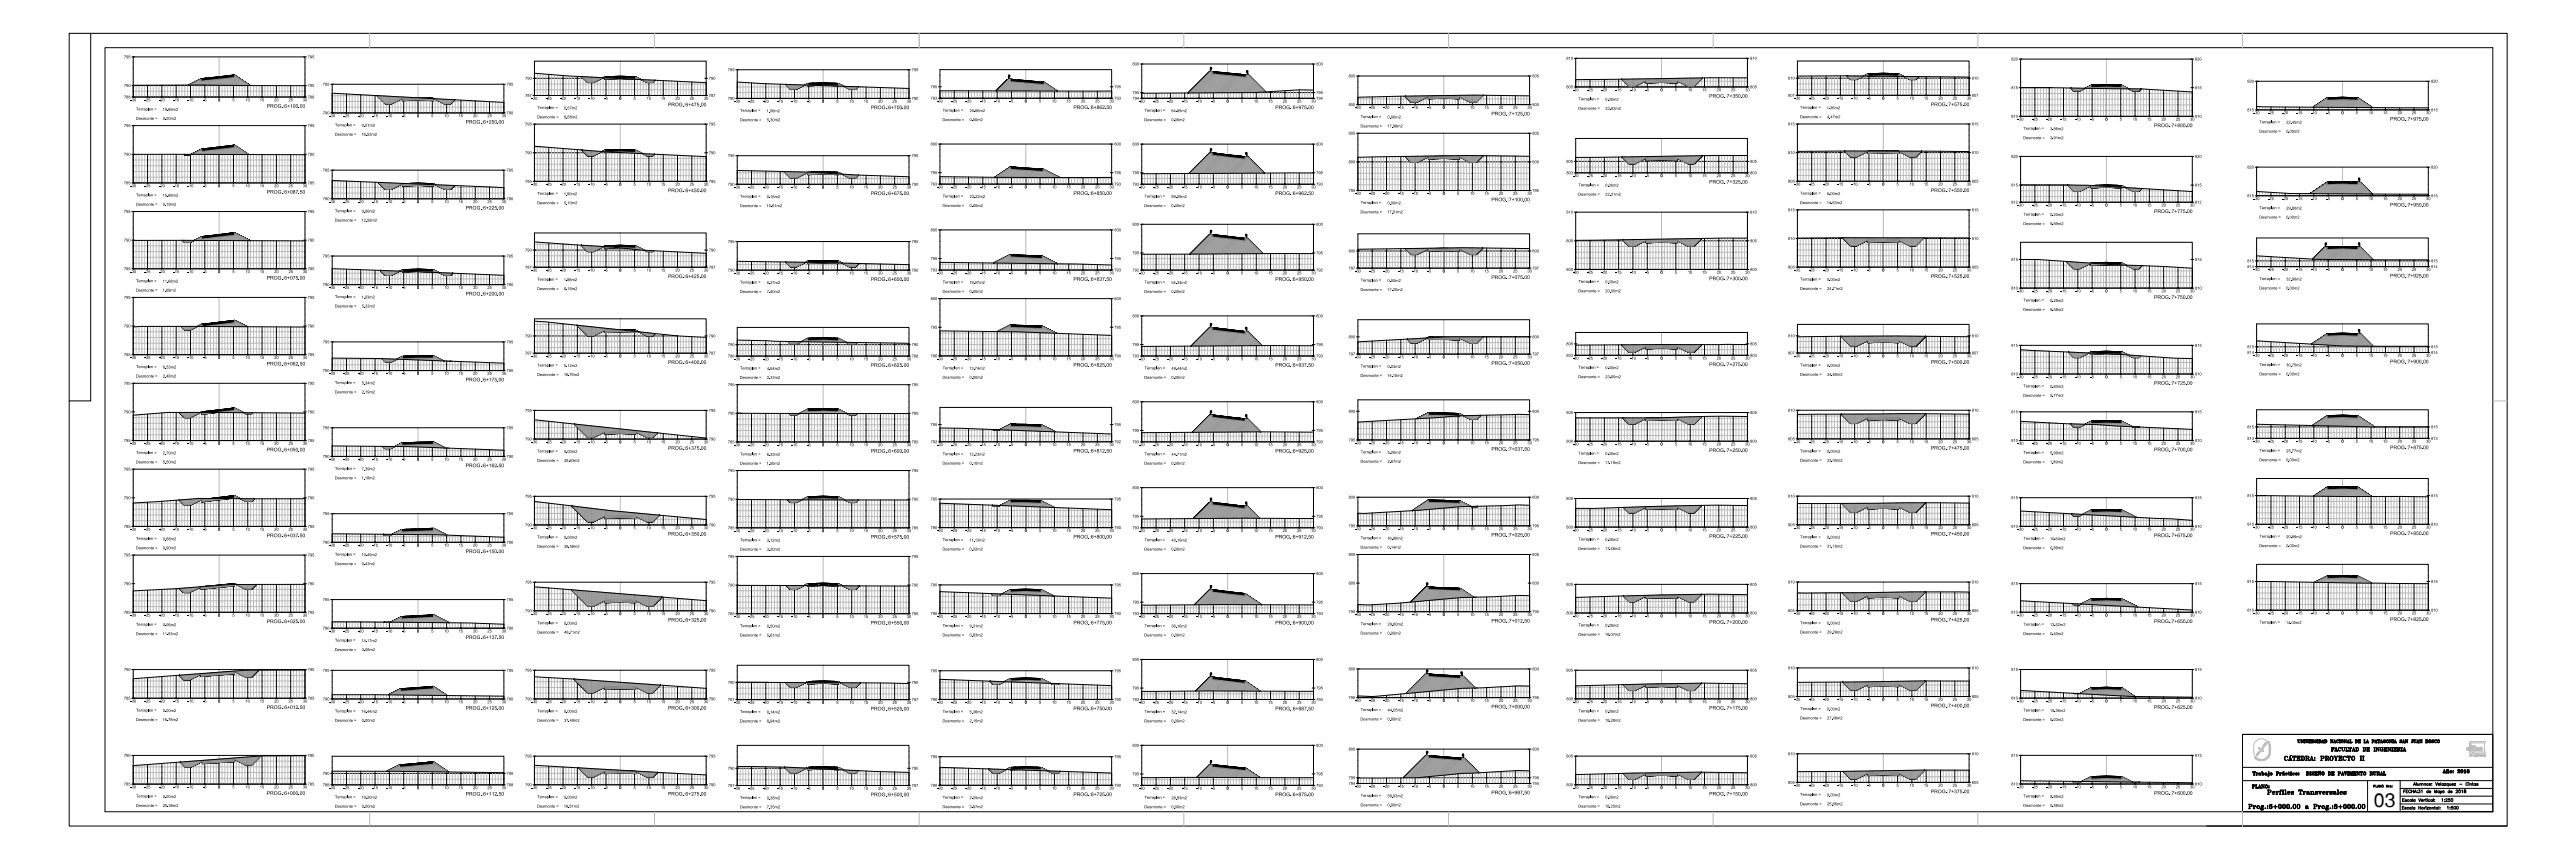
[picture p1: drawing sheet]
<svg xmlns="http://www.w3.org/2000/svg" width="1800mm" height="600mm" viewBox="0 0 1800 600" stroke-linecap="round" stroke-linejoin="round" font-family="sans-serif">
<defs><g id="words">
<text font-size="13.7" x="1659" y="564">03</text>
<text font-size="7.1" x="1596" y="532">CÁTEDRA: PROYECTO II</text>
<g font-size="5.7">
<text x="1629" y="526">FACULTAD DE INGENIERIA</text>
<text x="1707" y="541">Año: 2018</text>
</g>
<text font-size="5.3" x="1573" y="552">PLANO:</text>
<text font-size="4.9" x="1605" y="520">UNIVERSIDAD NACIONAL DE LA PATAGONIA SAN JUAN BOSCO</text>
<g font-size="3.9">
<text x="1195" y="68">PROG.:7+350.00</text>
<text x="186" y="75">PROG.:6+100.00</text>
<text x="467" y="74">PROG.:6+475.00</text>
<text x="609" y="76">PROG.:6+700.00</text>
<text x="750" y="76">PROG.:6+862.50</text>
<text x="891" y="76">PROG.:6+975.00</text>
<text x="1350" y="74">PROG.:7+575.00</text>
<text x="1042" y="81">PROG.:7+125.00</text>
<text x="325" y="86">PROG.:6+250.00</text>
<text x="1506" y="89">PROG.:7+800.00</text>
<text x="1671" y="84">PROG.:7+975.00</text>
<text x="1195" y="128">PROG.:7+325.00</text>
<text x="186" y="135">PROG.:6+087.50</text>
<text x="467" y="134">PROG.:6+450.00</text>
<text x="609" y="136">PROG.:6+675.00</text>
<text x="750" y="136">PROG.:6+850.00</text>
<text x="891" y="136">PROG.:6+962.50</text>
<text x="1350" y="134">PROG.:7+550.00</text>
<text x="1042" y="141">PROG.:7+100.00</text>
<text x="325" y="146">PROG.:6+225.00</text>
<text x="1506" y="149">PROG.:7+775.00</text>
<text x="1671" y="144">PROG.:7+950.00</text>
<text x="186" y="195">PROG.:6+075.00</text>
<text x="467" y="194">PROG.:6+425.00</text>
<text x="609" y="196">PROG.:6+650.00</text>
<text x="750" y="196">PROG.:6+837.50</text>
<text x="891" y="196">PROG.:6+950.00</text>
<text x="1042" y="195">PROG.:7+075.00</text>
<text x="1195" y="196">PROG.:7+300.00</text>
<text x="1350" y="194">PROG.:7+525.00</text>
<text x="1671" y="194">PROG.:7+925.00</text>
<text x="325" y="206">PROG.:6+200.00</text>
<text x="1506" y="209">PROG.:7+750.00</text>
<text x="186" y="255">PROG.:6+062.50</text>
<text x="467" y="254">PROG.:6+400.00</text>
<text x="609" y="256">PROG.:6+625.00</text>
<text x="750" y="256">PROG.:6+825.00</text>
<text x="891" y="256">PROG.:6+937.50</text>
<text x="1042" y="255">PROG.:7+050.00</text>
<text x="1195" y="256">PROG.:7+275.00</text>
<text x="1350" y="254">PROG.:7+500.00</text>
<text x="1671" y="254">PROG.:7+900.00</text>
<text x="325" y="266">PROG.:6+175.00</text>
<text x="1506" y="269">PROG.:7+725.00</text>
<text x="186" y="315">PROG.:6+050.00</text>
<text x="467" y="314">PROG.:6+375.00</text>
<text x="609" y="316">PROG.:6+600.00</text>
<text x="750" y="316">PROG.:6+812.50</text>
<text x="891" y="316">PROG.:6+925.00</text>
<text x="1042" y="315">PROG.:7+037.50</text>
<text x="1195" y="316">PROG.:7+250.00</text>
<text x="1350" y="314">PROG.:7+475.00</text>
<text x="1506" y="315">PROG.:7+700.00</text>
<text x="1671" y="314">PROG.:7+875.00</text>
<text x="325" y="326">PROG.:6+162.50</text>
<text x="186" y="375">PROG.:6+037.50</text>
<text x="467" y="374">PROG.:6+350.00</text>
<text x="609" y="376">PROG.:6+575.00</text>
<text x="750" y="376">PROG.:6+800.00</text>
<text x="891" y="376">PROG.:6+912.50</text>
<text x="1042" y="375">PROG.:7+025.00</text>
<text x="1195" y="376">PROG.:7+225.00</text>
<text x="1350" y="374">PROG.:7+450.00</text>
<text x="1506" y="375">PROG.:7+675.00</text>
<text x="1671" y="374">PROG.:7+850.00</text>
<text x="325" y="386">PROG.:6+150.00</text>
<text x="186" y="435">PROG.:6+025.00</text>
<text x="467" y="434">PROG.:6+325.00</text>
<text x="609" y="436">PROG.:6+550.00</text>
<text x="750" y="436">PROG.:6+775.00</text>
<text x="891" y="436">PROG.:6+900.00</text>
<text x="1042" y="435">PROG.:7+012.50</text>
<text x="1195" y="436">PROG.:7+200.00</text>
<text x="1350" y="434">PROG.:7+425.00</text>
<text x="1506" y="435">PROG.:7+650.00</text>
<text x="1671" y="434">PROG.:7+825.00</text>
<text x="325" y="446">PROG.:6+137.50</text>
<text x="186" y="495">PROG.:6+012.50</text>
<text x="325" y="496">PROG.:6+125.00</text>
<text x="467" y="496">PROG.:6+300.00</text>
<text x="609" y="496">PROG.:6+525.00</text>
<text x="750" y="496">PROG.:6+750.00</text>
<text x="891" y="496">PROG.:6+887.50</text>
<text x="1042" y="495">PROG.:7+000.00</text>
<text x="1195" y="496">PROG.:7+175.00</text>
<text x="1350" y="494">PROG.:7+400.00</text>
<text x="1506" y="495">PROG.:7+625.00</text>
<text x="186" y="555">PROG.:6+000.00</text>
<text x="325" y="556">PROG.:6+112.50</text>
<text x="467" y="556">PROG.:6+275.00</text>
<text x="609" y="556">PROG.:6+500.00</text>
<text x="750" y="556">PROG.:6+725.00</text>
<text x="891" y="556">PROG.:6+875.00</text>
<text x="1042" y="555">PROG.:6+987.50</text>
<text x="1195" y="556">PROG.:7+150.00</text>
<text x="1350" y="554">PROG.:7+375.00</text>
<text x="1506" y="555">PROG.:7+600.00</text>
</g>
<g font-size="3.1">
<text x="87" y="41">795</text>
<text x="215" y="41">795</text>
<text x="1095" y="42">810</text>
<text x="1223" y="42">810</text>
<text x="792" y="46">800</text>
<text x="920" y="46">800</text>
<text x="1406" y="42">820</text>
<text x="1534" y="42">820</text>
<text x="509" y="50">795</text>
<text x="637" y="50">795</text>
<text x="226" y="60">795</text>
<text x="354" y="60">795</text>
<text x="367" y="56">790</text>
<text x="495" y="56">790</text>
<text x="943" y="54">805</text>
<text x="1071" y="54">805</text>
<text x="1250" y="56">810</text>
<text x="1378" y="56">810</text>
<text x="1571" y="58">820</text>
<text x="1699" y="58">820</text>
<text x="87" y="61">790</text>
<text x="215" y="61">790</text>
<text x="650" y="62">795</text>
<text x="779" y="62">795</text>
<text x="791" y="66">795</text>
<text x="920" y="66">795</text>
<text x="1095" y="62">805</text>
<text x="1099" y="64">-30</text>
<text x="1109" y="64">-25</text>
<text x="1119" y="64">-20</text>
<text x="1129" y="64">-15</text>
<text x="1139" y="64">-10</text>
<text x="1150" y="64">-5</text>
<text x="1161" y="64">0</text>
<text x="1171" y="64">5</text>
<text x="1180" y="64">10</text>
<text x="1190" y="64">15</text>
<text x="1200" y="64">20</text>
<text x="1210" y="64">25</text>
<text x="1220" y="64">30</text>
<text x="1223" y="62">805</text>
<text x="1406" y="62">815</text>
<text x="1534" y="62">815</text>
<text x="87" y="69">788</text>
<text x="91" y="71">-30</text>
<text x="101" y="71">-25</text>
<text x="111" y="71">-20</text>
<text x="121" y="71">-15</text>
<text x="131" y="71">-10</text>
<text x="142" y="71">-5</text>
<text x="152" y="71">0</text>
<text x="162" y="71">5</text>
<text x="172" y="71">10</text>
<text x="182" y="71">15</text>
<text x="192" y="71">20</text>
<text x="202" y="71">25</text>
<text x="212" y="71">30</text>
<text x="215" y="69">788</text>
<text x="367" y="68">787</text>
<text x="372" y="70">-30</text>
<text x="382" y="70">-25</text>
<text x="392" y="70">-20</text>
<text x="402" y="70">-15</text>
<text x="412" y="70">-10</text>
<text x="422" y="70">-5</text>
<text x="433" y="70">0</text>
<text x="443" y="70">5</text>
<text x="452" y="70">10</text>
<text x="462" y="70">15</text>
<text x="472" y="70">20</text>
<text x="482" y="70">25</text>
<text x="492" y="70">30</text>
<text x="495" y="68">787</text>
<text x="509" y="70">790</text>
<text x="513" y="72">-30</text>
<text x="523" y="72">-25</text>
<text x="533" y="72">-20</text>
<text x="543" y="72">-15</text>
<text x="553" y="72">-10</text>
<text x="564" y="72">-5</text>
<text x="575" y="72">0</text>
<text x="585" y="72">5</text>
<text x="594" y="72">10</text>
<text x="604" y="72">15</text>
<text x="614" y="72">20</text>
<text x="624" y="72">25</text>
<text x="634" y="72">30</text>
<text x="637" y="70">790</text>
<text x="650" y="70">793</text>
<text x="655" y="72">-30</text>
<text x="665" y="72">-25</text>
<text x="675" y="72">-20</text>
<text x="685" y="72">-15</text>
<text x="695" y="72">-10</text>
<text x="706" y="72">-5</text>
<text x="716" y="72">0</text>
<text x="726" y="72">5</text>
<text x="735" y="72">10</text>
<text x="745" y="72">15</text>
<text x="755" y="72">20</text>
<text x="765" y="72">25</text>
<text x="775" y="72">30</text>
<text x="779" y="70">793</text>
<text x="792" y="70">794</text>
<text x="796" y="72">-30</text>
<text x="806" y="72">-25</text>
<text x="816" y="72">-20</text>
<text x="826" y="72">-15</text>
<text x="836" y="72">-10</text>
<text x="847" y="72">-5</text>
<text x="857" y="72">0</text>
<text x="867" y="72">5</text>
<text x="876" y="72">10</text>
<text x="886" y="72">15</text>
<text x="897" y="72">20</text>
<text x="907" y="72">25</text>
<text x="917" y="72">30</text>
<text x="920" y="70">794</text>
<text x="1103" y="70">Terraplen =</text>
<text x="1122" y="70">0.00m2</text>
<text x="1250" y="68">807</text>
<text x="1254" y="70">-30</text>
<text x="1264" y="70">-25</text>
<text x="1274" y="70">-20</text>
<text x="1284" y="70">-15</text>
<text x="1294" y="70">-10</text>
<text x="1305" y="70">-5</text>
<text x="1316" y="70">0</text>
<text x="1326" y="70">5</text>
<text x="1335" y="70">10</text>
<text x="1345" y="70">15</text>
<text x="1355" y="70">20</text>
<text x="1365" y="70">25</text>
<text x="1375" y="70">30</text>
<text x="1378" y="68">807</text>
<text x="95" y="77">Terraplen =</text>
<text x="114" y="77">19.69m2</text>
<text x="375" y="76">Terraplen =</text>
<text x="394" y="76">0.57m2</text>
<text x="943" y="74">800</text>
<text x="947" y="76">-30</text>
<text x="957" y="76">-25</text>
<text x="967" y="76">-20</text>
<text x="977" y="76">-15</text>
<text x="987" y="76">-10</text>
<text x="998" y="76">-5</text>
<text x="1008" y="76">0</text>
<text x="1018" y="76">5</text>
<text x="1028" y="76">10</text>
<text x="1038" y="76">15</text>
<text x="1048" y="76">20</text>
<text x="1058" y="76">25</text>
<text x="1068" y="76">30</text>
<text x="1071" y="74">800</text>
<text x="1103" y="77">Desmonte = 23.93m2</text>
<text x="1258" y="76">Terraplen =</text>
<text x="1277" y="76">1.36m2</text>
<text x="1571" y="78">815</text>
<text x="1699" y="78">815</text>
<text x="95" y="84">Desmonte = 0.00m2</text>
<text x="226" y="80">790</text>
<text x="230" y="82">-30</text>
<text x="240" y="82">-25</text>
<text x="250" y="82">-20</text>
<text x="260" y="82">-15</text>
<text x="270" y="82">-10</text>
<text x="281" y="82">-5</text>
<text x="291" y="82">0</text>
<text x="301" y="82">5</text>
<text x="311" y="82">10</text>
<text x="321" y="82">15</text>
<text x="331" y="82">20</text>
<text x="341" y="82">25</text>
<text x="351" y="82">30</text>
<text x="354" y="80">790</text>
<text x="375" y="83">Desmonte = 6.68m2</text>
<text x="517" y="78">Terraplen =</text>
<text x="536" y="78">1.00m2</text>
<text x="659" y="78">Terraplen =</text>
<text x="678" y="78">25.66m2</text>
<text x="800" y="78">Terraplen =</text>
<text x="819" y="78">64.85m2</text>
<text x="951" y="82">Terraplen =</text>
<text x="970" y="83">0.00m2</text>
<text x="1258" y="83">Desmonte = 4.47m2</text>
<text x="1406" y="82">810</text>
<text x="1534" y="82">810</text>
<text x="1575" y="80">-30</text>
<text x="1585" y="80">-25</text>
<text x="1595" y="80">-20</text>
<text x="1605" y="80">-15</text>
<text x="1615" y="80">-10</text>
<text x="1626" y="80">-5</text>
<text x="1637" y="80">0</text>
<text x="1647" y="80">5</text>
<text x="1656" y="80">10</text>
<text x="1666" y="80">15</text>
<text x="1676" y="80">20</text>
<text x="1686" y="80">25</text>
<text x="1696" y="80">30</text>
<text x="87" y="89">795</text>
<text x="215" y="89">795</text>
<text x="234" y="88">Terraplen =</text>
<text x="253" y="89">0.01m2</text>
<text x="367" y="88">795</text>
<text x="495" y="88">795</text>
<text x="517" y="85">Desmonte = 5.30m2</text>
<text x="659" y="85">Desmonte = 0.00m2</text>
<text x="800" y="85">Desmonte = 0.00m2</text>
<text x="951" y="89">Desmonte = 17.98m2</text>
<text x="1250" y="88">815</text>
<text x="1378" y="88">815</text>
<text x="1410" y="84">-30</text>
<text x="1420" y="84">-25</text>
<text x="1430" y="84">-20</text>
<text x="1440" y="84">-15</text>
<text x="1450" y="84">-10</text>
<text x="1461" y="84">-5</text>
<text x="1472" y="84">0</text>
<text x="1482" y="84">5</text>
<text x="1491" y="84">10</text>
<text x="1501" y="84">15</text>
<text x="1511" y="84">20</text>
<text x="1521" y="84">25</text>
<text x="1531" y="84">30</text>
<text x="1579" y="86">Terraplen =</text>
<text x="1598" y="86">22.45m2</text>
<text x="234" y="95">Desmonte = 16.53m2</text>
<text x="943" y="94">805</text>
<text x="1071" y="94">805</text>
<text x="1414" y="91">Terraplen =</text>
<text x="1433" y="91">3.86m2</text>
<text x="1579" y="93">Desmonte = 0.00m2</text>
<text x="650" y="102">800</text>
<text x="779" y="102">800</text>
<text x="792" y="102">800</text>
<text x="920" y="102">800</text>
<text x="1414" y="97">Desmonte = 2.91m2</text>
<text x="367" y="108">790</text>
<text x="495" y="108">790</text>
<text x="1250" y="108">810</text>
<text x="1378" y="108">810</text>
<text x="87" y="109">790</text>
<text x="215" y="109">790</text>
<text x="509" y="110">795</text>
<text x="637" y="110">795</text>
<text x="1095" y="114">805</text>
<text x="1223" y="114">805</text>
<text x="1406" y="110">820</text>
<text x="1534" y="110">820</text>
<text x="226" y="120">795</text>
<text x="354" y="120">795</text>
<text x="943" y="114">800</text>
<text x="1071" y="114">800</text>
<text x="1571" y="118">820</text>
<text x="1699" y="118">820</text>
<text x="650" y="122">795</text>
<text x="779" y="122">795</text>
<text x="791" y="122">795</text>
<text x="920" y="122">795</text>
<text x="1095" y="122">803</text>
<text x="1099" y="124">-30</text>
<text x="1109" y="124">-25</text>
<text x="1119" y="124">-20</text>
<text x="1129" y="124">-15</text>
<text x="1139" y="124">-10</text>
<text x="1150" y="124">-5</text>
<text x="1161" y="124">0</text>
<text x="1171" y="124">5</text>
<text x="1180" y="124">10</text>
<text x="1190" y="124">15</text>
<text x="1200" y="124">20</text>
<text x="1210" y="124">25</text>
<text x="1220" y="124">30</text>
<text x="1223" y="122">803</text>
<text x="87" y="129">785</text>
<text x="91" y="131">-30</text>
<text x="101" y="131">-25</text>
<text x="111" y="131">-20</text>
<text x="121" y="131">-15</text>
<text x="131" y="131">-10</text>
<text x="142" y="131">-5</text>
<text x="152" y="131">0</text>
<text x="162" y="131">5</text>
<text x="172" y="131">10</text>
<text x="182" y="131">15</text>
<text x="192" y="131">20</text>
<text x="202" y="131">25</text>
<text x="212" y="131">30</text>
<text x="215" y="129">785</text>
<text x="367" y="128">785</text>
<text x="372" y="130">-30</text>
<text x="382" y="130">-25</text>
<text x="392" y="130">-20</text>
<text x="402" y="130">-15</text>
<text x="412" y="130">-10</text>
<text x="422" y="130">-5</text>
<text x="433" y="130">0</text>
<text x="443" y="130">5</text>
<text x="452" y="130">10</text>
<text x="462" y="130">15</text>
<text x="472" y="130">20</text>
<text x="482" y="130">25</text>
<text x="492" y="130">30</text>
<text x="495" y="128">785</text>
<text x="509" y="130">790</text>
<text x="513" y="132">-30</text>
<text x="523" y="132">-25</text>
<text x="533" y="132">-20</text>
<text x="543" y="132">-15</text>
<text x="553" y="132">-10</text>
<text x="564" y="132">-5</text>
<text x="575" y="132">0</text>
<text x="585" y="132">5</text>
<text x="594" y="132">10</text>
<text x="604" y="132">15</text>
<text x="614" y="132">20</text>
<text x="624" y="132">25</text>
<text x="634" y="132">30</text>
<text x="637" y="130">790</text>
<text x="650" y="130">793</text>
<text x="655" y="132">-30</text>
<text x="665" y="132">-25</text>
<text x="675" y="132">-20</text>
<text x="685" y="132">-15</text>
<text x="695" y="132">-10</text>
<text x="706" y="132">-5</text>
<text x="716" y="132">0</text>
<text x="726" y="132">5</text>
<text x="735" y="132">10</text>
<text x="745" y="132">15</text>
<text x="755" y="132">20</text>
<text x="765" y="132">25</text>
<text x="775" y="132">30</text>
<text x="779" y="130">793</text>
<text x="792" y="130">793</text>
<text x="796" y="132">-30</text>
<text x="806" y="132">-25</text>
<text x="816" y="132">-20</text>
<text x="826" y="132">-15</text>
<text x="836" y="132">-10</text>
<text x="847" y="132">-5</text>
<text x="857" y="132">0</text>
<text x="867" y="132">5</text>
<text x="876" y="132">10</text>
<text x="886" y="132">15</text>
<text x="897" y="132">20</text>
<text x="907" y="132">25</text>
<text x="917" y="132">30</text>
<text x="920" y="130">793</text>
<text x="1103" y="130">Terraplen =</text>
<text x="1122" y="130">0.00m2</text>
<text x="1250" y="128">805</text>
<text x="1254" y="130">-30</text>
<text x="1264" y="130">-25</text>
<text x="1274" y="130">-20</text>
<text x="1284" y="130">-15</text>
<text x="1294" y="130">-10</text>
<text x="1305" y="130">-5</text>
<text x="1316" y="130">0</text>
<text x="1326" y="130">5</text>
<text x="1335" y="130">10</text>
<text x="1345" y="130">15</text>
<text x="1355" y="130">20</text>
<text x="1365" y="130">25</text>
<text x="1375" y="130">30</text>
<text x="1378" y="128">805</text>
<text x="1406" y="130">815</text>
<text x="1534" y="130">815</text>
<text x="95" y="137">Terraplen =</text>
<text x="114" y="137">15.68m2</text>
<text x="375" y="136">Terraplen =</text>
<text x="394" y="136">1.90m2</text>
<text x="943" y="134">795</text>
<text x="947" y="136">-30</text>
<text x="957" y="136">-25</text>
<text x="967" y="136">-20</text>
<text x="977" y="136">-15</text>
<text x="987" y="136">-10</text>
<text x="998" y="136">-5</text>
<text x="1008" y="136">0</text>
<text x="1018" y="136">5</text>
<text x="1028" y="136">10</text>
<text x="1038" y="136">15</text>
<text x="1048" y="136">20</text>
<text x="1058" y="136">25</text>
<text x="1068" y="136">30</text>
<text x="1071" y="134">795</text>
<text x="1103" y="137">Desmonte = 22.21m2</text>
<text x="1258" y="136">Terraplen =</text>
<text x="1277" y="136">0.00m2</text>
<text x="1571" y="138">815</text>
<text x="1699" y="138">815</text>
<text x="95" y="144">Desmonte = 0.19m2</text>
<text x="226" y="140">790</text>
<text x="230" y="142">-30</text>
<text x="240" y="142">-25</text>
<text x="250" y="142">-20</text>
<text x="260" y="142">-15</text>
<text x="270" y="142">-10</text>
<text x="281" y="142">-5</text>
<text x="291" y="142">0</text>
<text x="301" y="142">5</text>
<text x="311" y="142">10</text>
<text x="321" y="142">15</text>
<text x="331" y="142">20</text>
<text x="341" y="142">25</text>
<text x="351" y="142">30</text>
<text x="354" y="140">790</text>
<text x="375" y="143">Desmonte = 5.10m2</text>
<text x="517" y="138">Terraplen =</text>
<text x="536" y="138">0.16m2</text>
<text x="659" y="138">Terraplen =</text>
<text x="678" y="138">23.22m2</text>
<text x="800" y="138">Terraplen =</text>
<text x="819" y="138">59.29m2</text>
<text x="951" y="142">Terraplen =</text>
<text x="970" y="143">0.00m2</text>
<text x="1258" y="143">Desmonte = 14.53m2</text>
<text x="1406" y="142">812</text>
<text x="1534" y="142">812</text>
<text x="1575" y="140">-30</text>
<text x="1585" y="140">-25</text>
<text x="1595" y="140">-20</text>
<text x="1605" y="140">-15</text>
<text x="1615" y="140">-10</text>
<text x="1626" y="140">-5</text>
<text x="1637" y="140">0</text>
<text x="1647" y="140">5</text>
<text x="1656" y="140">10</text>
<text x="1666" y="140">15</text>
<text x="1676" y="140">20</text>
<text x="1686" y="140">25</text>
<text x="1696" y="140">30</text>
<text x="87" y="149">795</text>
<text x="215" y="149">795</text>
<text x="234" y="148">Terraplen =</text>
<text x="253" y="149">0.06m2</text>
<text x="517" y="145">Desmonte = 10.61m2</text>
<text x="659" y="145">Desmonte = 0.00m2</text>
<text x="800" y="145">Desmonte = 0.00m2</text>
<text x="951" y="149">Desmonte = 17.61m2</text>
<text x="1095" y="149">810</text>
<text x="1223" y="149">810</text>
<text x="1250" y="148">815</text>
<text x="1378" y="148">815</text>
<text x="1410" y="144">-30</text>
<text x="1420" y="144">-25</text>
<text x="1430" y="144">-20</text>
<text x="1440" y="144">-15</text>
<text x="1450" y="144">-10</text>
<text x="1461" y="144">-5</text>
<text x="1472" y="144">0</text>
<text x="1482" y="144">5</text>
<text x="1491" y="144">10</text>
<text x="1501" y="144">15</text>
<text x="1511" y="144">20</text>
<text x="1521" y="144">25</text>
<text x="1531" y="144">30</text>
<text x="1579" y="146">Terraplen =</text>
<text x="1598" y="146">29.80m2</text>
<text x="234" y="155">Desmonte = 12.59m2</text>
<text x="1414" y="151">Terraplen =</text>
<text x="1433" y="151">0.20m2</text>
<text x="1579" y="153">Desmonte = 0.00m2</text>
<text x="650" y="162">800</text>
<text x="779" y="162">800</text>
<text x="792" y="158">800</text>
<text x="920" y="158">800</text>
<text x="1414" y="157">Desmonte = 9.89m2</text>
<text x="1250" y="168">810</text>
<text x="1378" y="168">810</text>
<text x="87" y="169">790</text>
<text x="215" y="169">790</text>
<text x="509" y="170">795</text>
<text x="637" y="170">795</text>
<text x="1095" y="169">805</text>
<text x="1223" y="169">805</text>
<text x="226" y="180">795</text>
<text x="354" y="180">795</text>
<text x="367" y="176">790</text>
<text x="495" y="176">790</text>
<text x="791" y="178">795</text>
<text x="920" y="178">795</text>
<text x="943" y="176">800</text>
<text x="1071" y="176">800</text>
<text x="650" y="182">795</text>
<text x="779" y="182">795</text>
<text x="1406" y="182">815</text>
<text x="1534" y="182">815</text>
<text x="1571" y="183">815</text>
<text x="1699" y="183">815</text>
<text x="87" y="189">785</text>
<text x="91" y="191">-30</text>
<text x="101" y="191">-25</text>
<text x="111" y="191">-20</text>
<text x="121" y="191">-15</text>
<text x="131" y="191">-10</text>
<text x="142" y="191">-5</text>
<text x="152" y="191">0</text>
<text x="162" y="191">5</text>
<text x="172" y="191">10</text>
<text x="182" y="191">15</text>
<text x="192" y="191">20</text>
<text x="202" y="191">25</text>
<text x="212" y="191">30</text>
<text x="215" y="189">785</text>
<text x="367" y="188">787</text>
<text x="372" y="190">-30</text>
<text x="382" y="190">-25</text>
<text x="392" y="190">-20</text>
<text x="402" y="190">-15</text>
<text x="412" y="190">-10</text>
<text x="422" y="190">-5</text>
<text x="433" y="190">0</text>
<text x="443" y="190">5</text>
<text x="452" y="190">10</text>
<text x="462" y="190">15</text>
<text x="472" y="190">20</text>
<text x="482" y="190">25</text>
<text x="492" y="190">30</text>
<text x="495" y="188">787</text>
<text x="509" y="190">790</text>
<text x="513" y="192">-30</text>
<text x="523" y="192">-25</text>
<text x="533" y="192">-20</text>
<text x="543" y="192">-15</text>
<text x="553" y="192">-10</text>
<text x="564" y="192">-5</text>
<text x="575" y="192">0</text>
<text x="585" y="192">5</text>
<text x="594" y="192">10</text>
<text x="604" y="192">15</text>
<text x="614" y="192">20</text>
<text x="624" y="192">25</text>
<text x="634" y="192">30</text>
<text x="637" y="190">790</text>
<text x="650" y="190">793</text>
<text x="655" y="192">-30</text>
<text x="665" y="192">-25</text>
<text x="675" y="192">-20</text>
<text x="685" y="192">-15</text>
<text x="695" y="192">-10</text>
<text x="706" y="192">-5</text>
<text x="716" y="192">0</text>
<text x="726" y="192">5</text>
<text x="735" y="192">10</text>
<text x="745" y="192">15</text>
<text x="755" y="192">20</text>
<text x="765" y="192">25</text>
<text x="775" y="192">30</text>
<text x="779" y="190">793</text>
<text x="792" y="190">792</text>
<text x="796" y="192">-30</text>
<text x="806" y="192">-25</text>
<text x="816" y="192">-20</text>
<text x="826" y="192">-15</text>
<text x="836" y="192">-10</text>
<text x="847" y="192">-5</text>
<text x="857" y="192">0</text>
<text x="867" y="192">5</text>
<text x="876" y="192">10</text>
<text x="886" y="192">15</text>
<text x="897" y="192">20</text>
<text x="907" y="192">25</text>
<text x="917" y="192">30</text>
<text x="920" y="190">792</text>
<text x="943" y="188">797</text>
<text x="947" y="190">-30</text>
<text x="957" y="190">-25</text>
<text x="967" y="190">-20</text>
<text x="977" y="190">-15</text>
<text x="987" y="190">-10</text>
<text x="998" y="190">-5</text>
<text x="1008" y="190">0</text>
<text x="1018" y="190">5</text>
<text x="1028" y="190">10</text>
<text x="1038" y="190">15</text>
<text x="1048" y="190">20</text>
<text x="1058" y="190">25</text>
<text x="1068" y="190">30</text>
<text x="1071" y="188">797</text>
<text x="1095" y="189">800</text>
<text x="1099" y="191">-30</text>
<text x="1109" y="191">-25</text>
<text x="1119" y="191">-20</text>
<text x="1129" y="191">-15</text>
<text x="1139" y="191">-10</text>
<text x="1150" y="191">-5</text>
<text x="1161" y="191">0</text>
<text x="1171" y="191">5</text>
<text x="1180" y="191">10</text>
<text x="1190" y="191">15</text>
<text x="1200" y="191">20</text>
<text x="1210" y="191">25</text>
<text x="1220" y="191">30</text>
<text x="1223" y="189">800</text>
<text x="1250" y="188">805</text>
<text x="1254" y="190">-30</text>
<text x="1264" y="190">-25</text>
<text x="1274" y="190">-20</text>
<text x="1284" y="190">-15</text>
<text x="1294" y="190">-10</text>
<text x="1305" y="190">-5</text>
<text x="1316" y="190">0</text>
<text x="1326" y="190">5</text>
<text x="1335" y="190">10</text>
<text x="1345" y="190">15</text>
<text x="1355" y="190">20</text>
<text x="1365" y="190">25</text>
<text x="1375" y="190">30</text>
<text x="1378" y="188">805</text>
<text x="1571" y="187">814</text>
<text x="1575" y="189">-30</text>
<text x="1585" y="189">-25</text>
<text x="1595" y="189">-20</text>
<text x="1605" y="189">-15</text>
<text x="1615" y="189">-10</text>
<text x="1626" y="189">-5</text>
<text x="1637" y="189">0</text>
<text x="1647" y="189">5</text>
<text x="1656" y="189">10</text>
<text x="1666" y="189">15</text>
<text x="1676" y="189">20</text>
<text x="1686" y="189">25</text>
<text x="1696" y="189">30</text>
<text x="1699" y="187">814</text>
<text x="95" y="197">Terraplen =</text>
<text x="114" y="197">11.68m2</text>
<text x="375" y="196">Terraplen =</text>
<text x="394" y="196">1.88m2</text>
<text x="951" y="197">Terraplen =</text>
<text x="970" y="197">0.00m2</text>
<text x="1103" y="198">Terraplen =</text>
<text x="1122" y="198">0.00m2</text>
<text x="1258" y="196">Terraplen =</text>
<text x="1277" y="196">0.00m2</text>
<text x="1579" y="196">Terraplen =</text>
<text x="1598" y="196">32.90m2</text>
<text x="95" y="204">Desmonte = 1.09m2</text>
<text x="226" y="200">790</text>
<text x="230" y="202">-30</text>
<text x="240" y="202">-25</text>
<text x="250" y="202">-20</text>
<text x="260" y="202">-15</text>
<text x="270" y="202">-10</text>
<text x="281" y="202">-5</text>
<text x="291" y="202">0</text>
<text x="301" y="202">5</text>
<text x="311" y="202">10</text>
<text x="321" y="202">15</text>
<text x="331" y="202">20</text>
<text x="341" y="202">25</text>
<text x="351" y="202">30</text>
<text x="354" y="200">790</text>
<text x="375" y="203">Desmonte = 6.16m2</text>
<text x="517" y="198">Terraplen =</text>
<text x="536" y="198">0.27m2</text>
<text x="659" y="198">Terraplen =</text>
<text x="677" y="198">19.07m2</text>
<text x="800" y="198">Terraplen =</text>
<text x="819" y="198">54.34m2</text>
<text x="951" y="203">Desmonte = 17.20m2</text>
<text x="1258" y="203">Desmonte = 24.71m2</text>
<text x="1406" y="202">810</text>
<text x="1534" y="202">810</text>
<text x="1579" y="202">Desmonte = 0.00m2</text>
<text x="87" y="209">795</text>
<text x="215" y="209">795</text>
<text x="234" y="208">Terraplen =</text>
<text x="253" y="209">1.03m2</text>
<text x="517" y="205">Desmonte = 7.40m2</text>
<text x="650" y="210">800</text>
<text x="659" y="205">Desmonte = 0.00m2</text>
<text x="779" y="210">800</text>
<text x="800" y="205">Desmonte = 0.00m2</text>
<text x="1103" y="204">Desmonte = 20.50m2</text>
<text x="1410" y="204">-30</text>
<text x="1420" y="204">-25</text>
<text x="1430" y="204">-20</text>
<text x="1440" y="204">-15</text>
<text x="1450" y="204">-10</text>
<text x="1461" y="204">-5</text>
<text x="1472" y="204">0</text>
<text x="1482" y="204">5</text>
<text x="1491" y="204">10</text>
<text x="1501" y="204">15</text>
<text x="1511" y="204">20</text>
<text x="1521" y="204">25</text>
<text x="1531" y="204">30</text>
<text x="234" y="215">Desmonte = 5.33m2</text>
<text x="1414" y="211">Terraplen =</text>
<text x="1433" y="211">0.28m2</text>
<text x="792" y="222">800</text>
<text x="920" y="222">800</text>
<text x="1414" y="217">Desmonte = 9.58m2</text>
<text x="87" y="229">790</text>
<text x="215" y="229">790</text>
<text x="650" y="230">795</text>
<text x="779" y="230">795</text>
<text x="226" y="240">795</text>
<text x="354" y="240">795</text>
<text x="367" y="236">790</text>
<text x="495" y="236">790</text>
<text x="943" y="236">800</text>
<text x="1071" y="236">800</text>
<text x="1250" y="236">810</text>
<text x="1378" y="236">810</text>
<text x="509" y="242">790</text>
<text x="637" y="242">790</text>
<text x="791" y="242">795</text>
<text x="920" y="242">795</text>
<text x="1095" y="241">805</text>
<text x="1223" y="241">805</text>
<text x="1406" y="242">815</text>
<text x="1534" y="242">815</text>
<text x="1571" y="243">815</text>
<text x="1699" y="243">815</text>
<text x="87" y="249">785</text>
<text x="91" y="251">-30</text>
<text x="101" y="251">-25</text>
<text x="111" y="251">-20</text>
<text x="121" y="251">-15</text>
<text x="131" y="251">-10</text>
<text x="142" y="251">-5</text>
<text x="152" y="251">0</text>
<text x="162" y="251">5</text>
<text x="172" y="251">10</text>
<text x="182" y="251">15</text>
<text x="192" y="251">20</text>
<text x="202" y="251">25</text>
<text x="212" y="251">30</text>
<text x="215" y="249">785</text>
<text x="367" y="248">787</text>
<text x="372" y="250">-30</text>
<text x="382" y="250">-25</text>
<text x="392" y="250">-20</text>
<text x="402" y="250">-15</text>
<text x="412" y="250">-10</text>
<text x="422" y="250">-5</text>
<text x="433" y="250">0</text>
<text x="443" y="250">5</text>
<text x="452" y="250">10</text>
<text x="462" y="250">15</text>
<text x="472" y="250">20</text>
<text x="482" y="250">25</text>
<text x="492" y="250">30</text>
<text x="495" y="248">787</text>
<text x="509" y="250">788</text>
<text x="513" y="252">-30</text>
<text x="523" y="252">-25</text>
<text x="533" y="252">-20</text>
<text x="543" y="252">-15</text>
<text x="553" y="252">-10</text>
<text x="564" y="252">-5</text>
<text x="575" y="252">0</text>
<text x="585" y="252">5</text>
<text x="594" y="252">10</text>
<text x="604" y="252">15</text>
<text x="614" y="252">20</text>
<text x="624" y="252">25</text>
<text x="634" y="252">30</text>
<text x="637" y="250">788</text>
<text x="650" y="250">790</text>
<text x="655" y="252">-30</text>
<text x="665" y="252">-25</text>
<text x="675" y="252">-20</text>
<text x="685" y="252">-15</text>
<text x="695" y="252">-10</text>
<text x="706" y="252">-5</text>
<text x="716" y="252">0</text>
<text x="726" y="252">5</text>
<text x="735" y="252">10</text>
<text x="745" y="252">15</text>
<text x="755" y="252">20</text>
<text x="765" y="252">25</text>
<text x="775" y="252">30</text>
<text x="779" y="250">790</text>
<text x="792" y="250">793</text>
<text x="796" y="252">-30</text>
<text x="806" y="252">-25</text>
<text x="816" y="252">-20</text>
<text x="826" y="252">-15</text>
<text x="836" y="252">-10</text>
<text x="847" y="252">-5</text>
<text x="857" y="252">0</text>
<text x="867" y="252">5</text>
<text x="876" y="252">10</text>
<text x="886" y="252">15</text>
<text x="897" y="252">20</text>
<text x="907" y="252">25</text>
<text x="917" y="252">30</text>
<text x="920" y="250">793</text>
<text x="943" y="248">797</text>
<text x="947" y="250">-30</text>
<text x="957" y="250">-25</text>
<text x="967" y="250">-20</text>
<text x="977" y="250">-15</text>
<text x="987" y="250">-10</text>
<text x="998" y="250">-5</text>
<text x="1008" y="250">0</text>
<text x="1018" y="250">5</text>
<text x="1028" y="250">10</text>
<text x="1038" y="250">15</text>
<text x="1048" y="250">20</text>
<text x="1058" y="250">25</text>
<text x="1068" y="250">30</text>
<text x="1071" y="248">797</text>
<text x="1095" y="249">803</text>
<text x="1099" y="251">-30</text>
<text x="1109" y="251">-25</text>
<text x="1119" y="251">-20</text>
<text x="1129" y="251">-15</text>
<text x="1139" y="251">-10</text>
<text x="1150" y="251">-5</text>
<text x="1161" y="251">0</text>
<text x="1171" y="251">5</text>
<text x="1180" y="251">10</text>
<text x="1190" y="251">15</text>
<text x="1200" y="251">20</text>
<text x="1210" y="251">25</text>
<text x="1220" y="251">30</text>
<text x="1223" y="249">803</text>
<text x="1250" y="248">807</text>
<text x="1254" y="250">-30</text>
<text x="1264" y="250">-25</text>
<text x="1274" y="250">-20</text>
<text x="1284" y="250">-15</text>
<text x="1294" y="250">-10</text>
<text x="1305" y="250">-5</text>
<text x="1316" y="250">0</text>
<text x="1326" y="250">5</text>
<text x="1335" y="250">10</text>
<text x="1345" y="250">15</text>
<text x="1355" y="250">20</text>
<text x="1365" y="250">25</text>
<text x="1375" y="250">30</text>
<text x="1378" y="248">807</text>
<text x="1571" y="247">814</text>
<text x="1575" y="249">-30</text>
<text x="1585" y="249">-25</text>
<text x="1595" y="249">-20</text>
<text x="1605" y="249">-15</text>
<text x="1615" y="249">-10</text>
<text x="1626" y="249">-5</text>
<text x="1637" y="249">0</text>
<text x="1647" y="249">5</text>
<text x="1656" y="249">10</text>
<text x="1666" y="249">15</text>
<text x="1676" y="249">20</text>
<text x="1686" y="249">25</text>
<text x="1696" y="249">30</text>
<text x="1699" y="247">814</text>
<text x="95" y="257">Terraplen =</text>
<text x="114" y="257">6.53m2</text>
<text x="375" y="256">Terraplen =</text>
<text x="394" y="256">0.12m2</text>
<text x="951" y="257">Terraplen =</text>
<text x="970" y="257">0.03m2</text>
<text x="1103" y="258">Terraplen =</text>
<text x="1122" y="258">0.00m2</text>
<text x="1258" y="256">Terraplen =</text>
<text x="1277" y="256">0.00m2</text>
<text x="1579" y="256">Terraplen =</text>
<text x="1598" y="256">30.75m2</text>
<text x="95" y="264">Desmonte = 2.48m2</text>
<text x="226" y="260">790</text>
<text x="230" y="262">-30</text>
<text x="240" y="262">-25</text>
<text x="250" y="262">-20</text>
<text x="260" y="262">-15</text>
<text x="270" y="262">-10</text>
<text x="281" y="262">-5</text>
<text x="291" y="262">0</text>
<text x="301" y="262">5</text>
<text x="311" y="262">10</text>
<text x="321" y="262">15</text>
<text x="331" y="262">20</text>
<text x="341" y="262">25</text>
<text x="351" y="262">30</text>
<text x="354" y="260">790</text>
<text x="375" y="263">Desmonte = 16.76m2</text>
<text x="517" y="258">Terraplen =</text>
<text x="536" y="258">4.64m2</text>
<text x="659" y="258">Terraplen =</text>
<text x="677" y="258">13.74m2</text>
<text x="800" y="258">Terraplen =</text>
<text x="819" y="258">49.44m2</text>
<text x="951" y="263">Desmonte = 14.10m2</text>
<text x="1258" y="263">Desmonte = 34.80m2</text>
<text x="1406" y="262">810</text>
<text x="1534" y="262">810</text>
<text x="1579" y="262">Desmonte = 0.00m2</text>
<text x="87" y="269">795</text>
<text x="215" y="269">795</text>
<text x="234" y="268">Terraplen =</text>
<text x="253" y="269">5.34m2</text>
<text x="509" y="270">795</text>
<text x="517" y="265">Desmonte = 2.33m2</text>
<text x="637" y="270">795</text>
<text x="659" y="265">Desmonte = 0.00m2</text>
<text x="800" y="265">Desmonte = 0.00m2</text>
<text x="1103" y="264">Desmonte = 23.00m2</text>
<text x="1410" y="264">-30</text>
<text x="1420" y="264">-25</text>
<text x="1430" y="264">-20</text>
<text x="1440" y="264">-15</text>
<text x="1450" y="264">-10</text>
<text x="1461" y="264">-5</text>
<text x="1472" y="264">0</text>
<text x="1482" y="264">5</text>
<text x="1491" y="264">10</text>
<text x="1501" y="264">15</text>
<text x="1511" y="264">20</text>
<text x="1521" y="264">25</text>
<text x="1531" y="264">30</text>
<text x="234" y="275">Desmonte = 2.19m2</text>
<text x="1414" y="271">Terraplen =</text>
<text x="1433" y="271">0.83m2</text>
<text x="792" y="282">800</text>
<text x="920" y="282">800</text>
<text x="1414" y="277">Desmonte = 5.77m2</text>
<text x="367" y="288">795</text>
<text x="495" y="288">795</text>
<text x="1250" y="288">810</text>
<text x="1378" y="288">810</text>
<text x="87" y="289">790</text>
<text x="215" y="289">790</text>
<text x="509" y="290">790</text>
<text x="637" y="290">790</text>
<text x="943" y="288">800</text>
<text x="1071" y="288">800</text>
<text x="1095" y="289">805</text>
<text x="1223" y="289">805</text>
<text x="1406" y="289">815</text>
<text x="1534" y="289">815</text>
<text x="226" y="300">795</text>
<text x="354" y="300">795</text>
<text x="650" y="298">795</text>
<text x="779" y="298">795</text>
<text x="1571" y="299">815</text>
<text x="1699" y="299">815</text>
<text x="791" y="302">795</text>
<text x="920" y="302">795</text>
<text x="87" y="309">785</text>
<text x="91" y="311">-30</text>
<text x="101" y="311">-25</text>
<text x="111" y="311">-20</text>
<text x="121" y="311">-15</text>
<text x="131" y="311">-10</text>
<text x="142" y="311">-5</text>
<text x="152" y="311">0</text>
<text x="162" y="311">5</text>
<text x="172" y="311">10</text>
<text x="182" y="311">15</text>
<text x="192" y="311">20</text>
<text x="202" y="311">25</text>
<text x="212" y="311">30</text>
<text x="215" y="309">785</text>
<text x="367" y="308">790</text>
<text x="372" y="310">-30</text>
<text x="382" y="310">-25</text>
<text x="392" y="310">-20</text>
<text x="402" y="310">-15</text>
<text x="412" y="310">-10</text>
<text x="422" y="310">-5</text>
<text x="433" y="310">0</text>
<text x="443" y="310">5</text>
<text x="452" y="310">10</text>
<text x="462" y="310">15</text>
<text x="472" y="310">20</text>
<text x="482" y="310">25</text>
<text x="492" y="310">30</text>
<text x="495" y="308">790</text>
<text x="509" y="310">785</text>
<text x="513" y="312">-30</text>
<text x="523" y="312">-25</text>
<text x="533" y="312">-20</text>
<text x="543" y="312">-15</text>
<text x="553" y="312">-10</text>
<text x="564" y="312">-5</text>
<text x="575" y="312">0</text>
<text x="585" y="312">5</text>
<text x="594" y="312">10</text>
<text x="604" y="312">15</text>
<text x="614" y="312">20</text>
<text x="624" y="312">25</text>
<text x="634" y="312">30</text>
<text x="637" y="310">785</text>
<text x="650" y="310">792</text>
<text x="655" y="312">-30</text>
<text x="665" y="312">-25</text>
<text x="675" y="312">-20</text>
<text x="685" y="312">-15</text>
<text x="695" y="312">-10</text>
<text x="706" y="312">-5</text>
<text x="716" y="312">0</text>
<text x="726" y="312">5</text>
<text x="735" y="312">10</text>
<text x="745" y="312">15</text>
<text x="755" y="312">20</text>
<text x="765" y="312">25</text>
<text x="775" y="312">30</text>
<text x="779" y="310">792</text>
<text x="792" y="310">793</text>
<text x="796" y="312">-30</text>
<text x="806" y="312">-25</text>
<text x="816" y="312">-20</text>
<text x="826" y="312">-15</text>
<text x="836" y="312">-10</text>
<text x="847" y="312">-5</text>
<text x="857" y="312">0</text>
<text x="867" y="312">5</text>
<text x="876" y="312">10</text>
<text x="886" y="312">15</text>
<text x="897" y="312">20</text>
<text x="907" y="312">25</text>
<text x="917" y="312">30</text>
<text x="920" y="310">793</text>
<text x="943" y="308">795</text>
<text x="947" y="310">-30</text>
<text x="957" y="310">-25</text>
<text x="967" y="310">-20</text>
<text x="977" y="310">-15</text>
<text x="987" y="310">-10</text>
<text x="998" y="310">-5</text>
<text x="1008" y="310">0</text>
<text x="1018" y="310">5</text>
<text x="1028" y="310">10</text>
<text x="1038" y="310">15</text>
<text x="1048" y="310">20</text>
<text x="1058" y="310">25</text>
<text x="1068" y="310">30</text>
<text x="1071" y="308">795</text>
<text x="1095" y="309">800</text>
<text x="1099" y="311">-30</text>
<text x="1109" y="311">-25</text>
<text x="1119" y="311">-20</text>
<text x="1129" y="311">-15</text>
<text x="1139" y="311">-10</text>
<text x="1150" y="311">-5</text>
<text x="1161" y="311">0</text>
<text x="1171" y="311">5</text>
<text x="1180" y="311">10</text>
<text x="1190" y="311">15</text>
<text x="1200" y="311">20</text>
<text x="1210" y="311">25</text>
<text x="1220" y="311">30</text>
<text x="1223" y="309">800</text>
<text x="1250" y="308">805</text>
<text x="1254" y="310">-30</text>
<text x="1264" y="310">-25</text>
<text x="1274" y="310">-20</text>
<text x="1284" y="310">-15</text>
<text x="1294" y="310">-10</text>
<text x="1305" y="310">-5</text>
<text x="1316" y="310">0</text>
<text x="1326" y="310">5</text>
<text x="1335" y="310">10</text>
<text x="1345" y="310">15</text>
<text x="1355" y="310">20</text>
<text x="1365" y="310">25</text>
<text x="1375" y="310">30</text>
<text x="1378" y="308">805</text>
<text x="1406" y="309">810</text>
<text x="1410" y="311">-30</text>
<text x="1420" y="311">-25</text>
<text x="1430" y="311">-20</text>
<text x="1440" y="311">-15</text>
<text x="1450" y="311">-10</text>
<text x="1461" y="311">-5</text>
<text x="1472" y="311">0</text>
<text x="1482" y="311">5</text>
<text x="1491" y="311">10</text>
<text x="1501" y="311">15</text>
<text x="1511" y="311">20</text>
<text x="1521" y="311">25</text>
<text x="1531" y="311">30</text>
<text x="1534" y="309">810</text>
<text x="1571" y="307">813</text>
<text x="1575" y="309">-30</text>
<text x="1585" y="309">-25</text>
<text x="1595" y="309">-20</text>
<text x="1605" y="309">-15</text>
<text x="1615" y="309">-10</text>
<text x="1626" y="309">-5</text>
<text x="1637" y="309">0</text>
<text x="1647" y="309">5</text>
<text x="1656" y="309">10</text>
<text x="1666" y="309">15</text>
<text x="1676" y="309">20</text>
<text x="1686" y="309">25</text>
<text x="1696" y="309">30</text>
<text x="1699" y="307">813</text>
<text x="95" y="317">Terraplen =</text>
<text x="114" y="317">2.70m2</text>
<text x="375" y="316">Terraplen =</text>
<text x="394" y="316">0.00m2</text>
<text x="951" y="317">Terraplen =</text>
<text x="970" y="317">5.20m2</text>
<text x="1103" y="318">Terraplen =</text>
<text x="1122" y="318">0.00m2</text>
<text x="1258" y="316">Terraplen =</text>
<text x="1277" y="316">0.00m2</text>
<text x="1414" y="317">Terraplen =</text>
<text x="1433" y="317">5.99m2</text>
<text x="1579" y="316">Terraplen =</text>
<text x="1598" y="316">25.77m2</text>
<text x="95" y="324">Desmonte = 5.50m2</text>
<text x="226" y="320">790</text>
<text x="230" y="322">-30</text>
<text x="240" y="322">-25</text>
<text x="250" y="322">-20</text>
<text x="260" y="322">-15</text>
<text x="270" y="322">-10</text>
<text x="281" y="322">-5</text>
<text x="291" y="322">0</text>
<text x="301" y="322">5</text>
<text x="311" y="322">10</text>
<text x="321" y="322">15</text>
<text x="331" y="322">20</text>
<text x="341" y="322">25</text>
<text x="351" y="322">30</text>
<text x="354" y="320">790</text>
<text x="375" y="323">Desmonte = 28.63m2</text>
<text x="517" y="318">Terraplen =</text>
<text x="536" y="318">6.35m2</text>
<text x="659" y="318">Terraplen =</text>
<text x="677" y="318">12.23m2</text>
<text x="800" y="318">Terraplen =</text>
<text x="819" y="318">44.71m2</text>
<text x="951" y="323">Desmonte = 2.67m2</text>
<text x="1258" y="323">Desmonte = 33.05m2</text>
<text x="1414" y="324">Desmonte = 1.89m2</text>
<text x="1579" y="322">Desmonte = 0.00m2</text>
<text x="87" y="329">795</text>
<text x="215" y="329">795</text>
<text x="234" y="328">Terraplen =</text>
<text x="253" y="329">7.39m2</text>
<text x="509" y="330">795</text>
<text x="517" y="325">Desmonte = 1.50m2</text>
<text x="637" y="330">795</text>
<text x="659" y="325">Desmonte = 0.10m2</text>
<text x="800" y="325">Desmonte = 0.00m2</text>
<text x="1103" y="324">Desmonte = 17.19m2</text>
<text x="234" y="335">Desmonte = 1.18m2</text>
<text x="792" y="342">800</text>
<text x="920" y="342">800</text>
<text x="367" y="348">795</text>
<text x="495" y="348">795</text>
<text x="1250" y="348">810</text>
<text x="1378" y="348">810</text>
<text x="1571" y="347">815</text>
<text x="1699" y="347">815</text>
<text x="87" y="349">790</text>
<text x="215" y="349">790</text>
<text x="509" y="350">790</text>
<text x="637" y="350">790</text>
<text x="650" y="350">795</text>
<text x="779" y="350">795</text>
<text x="943" y="348">800</text>
<text x="1071" y="348">800</text>
<text x="1095" y="349">805</text>
<text x="1223" y="349">805</text>
<text x="1406" y="349">815</text>
<text x="1534" y="349">815</text>
<text x="226" y="360">795</text>
<text x="354" y="360">795</text>
<text x="791" y="362">795</text>
<text x="920" y="362">795</text>
<text x="87" y="369">785</text>
<text x="91" y="371">-30</text>
<text x="101" y="371">-25</text>
<text x="111" y="371">-20</text>
<text x="121" y="371">-15</text>
<text x="131" y="371">-10</text>
<text x="142" y="371">-5</text>
<text x="152" y="371">0</text>
<text x="162" y="371">5</text>
<text x="172" y="371">10</text>
<text x="182" y="371">15</text>
<text x="192" y="371">20</text>
<text x="202" y="371">25</text>
<text x="212" y="371">30</text>
<text x="215" y="369">785</text>
<text x="367" y="368">790</text>
<text x="372" y="370">-30</text>
<text x="382" y="370">-25</text>
<text x="392" y="370">-20</text>
<text x="402" y="370">-15</text>
<text x="412" y="370">-10</text>
<text x="422" y="370">-5</text>
<text x="433" y="370">0</text>
<text x="443" y="370">5</text>
<text x="452" y="370">10</text>
<text x="462" y="370">15</text>
<text x="472" y="370">20</text>
<text x="482" y="370">25</text>
<text x="492" y="370">30</text>
<text x="495" y="368">790</text>
<text x="509" y="370">785</text>
<text x="513" y="372">-30</text>
<text x="523" y="372">-25</text>
<text x="533" y="372">-20</text>
<text x="543" y="372">-15</text>
<text x="553" y="372">-10</text>
<text x="564" y="372">-5</text>
<text x="575" y="372">0</text>
<text x="585" y="372">5</text>
<text x="594" y="372">10</text>
<text x="604" y="372">15</text>
<text x="614" y="372">20</text>
<text x="624" y="372">25</text>
<text x="634" y="372">30</text>
<text x="637" y="370">785</text>
<text x="650" y="370">790</text>
<text x="655" y="372">-30</text>
<text x="665" y="372">-25</text>
<text x="675" y="372">-20</text>
<text x="685" y="372">-15</text>
<text x="695" y="372">-10</text>
<text x="706" y="372">-5</text>
<text x="716" y="372">0</text>
<text x="726" y="372">5</text>
<text x="735" y="372">10</text>
<text x="745" y="372">15</text>
<text x="755" y="372">20</text>
<text x="765" y="372">25</text>
<text x="775" y="372">30</text>
<text x="779" y="370">790</text>
<text x="792" y="370">793</text>
<text x="796" y="372">-30</text>
<text x="806" y="372">-25</text>
<text x="816" y="372">-20</text>
<text x="826" y="372">-15</text>
<text x="836" y="372">-10</text>
<text x="847" y="372">-5</text>
<text x="857" y="372">0</text>
<text x="867" y="372">5</text>
<text x="876" y="372">10</text>
<text x="886" y="372">15</text>
<text x="897" y="372">20</text>
<text x="907" y="372">25</text>
<text x="917" y="372">30</text>
<text x="920" y="370">793</text>
<text x="943" y="368">795</text>
<text x="947" y="370">-30</text>
<text x="957" y="370">-25</text>
<text x="967" y="370">-20</text>
<text x="977" y="370">-15</text>
<text x="987" y="370">-10</text>
<text x="998" y="370">-5</text>
<text x="1008" y="370">0</text>
<text x="1018" y="370">5</text>
<text x="1028" y="370">10</text>
<text x="1038" y="370">15</text>
<text x="1048" y="370">20</text>
<text x="1058" y="370">25</text>
<text x="1068" y="370">30</text>
<text x="1071" y="368">795</text>
<text x="1095" y="369">800</text>
<text x="1099" y="371">-30</text>
<text x="1109" y="371">-25</text>
<text x="1119" y="371">-20</text>
<text x="1129" y="371">-15</text>
<text x="1139" y="371">-10</text>
<text x="1150" y="371">-5</text>
<text x="1161" y="371">0</text>
<text x="1171" y="371">5</text>
<text x="1180" y="371">10</text>
<text x="1190" y="371">15</text>
<text x="1200" y="371">20</text>
<text x="1210" y="371">25</text>
<text x="1220" y="371">30</text>
<text x="1223" y="369">800</text>
<text x="1250" y="368">805</text>
<text x="1254" y="370">-30</text>
<text x="1264" y="370">-25</text>
<text x="1274" y="370">-20</text>
<text x="1284" y="370">-15</text>
<text x="1294" y="370">-10</text>
<text x="1305" y="370">-5</text>
<text x="1316" y="370">0</text>
<text x="1326" y="370">5</text>
<text x="1335" y="370">10</text>
<text x="1345" y="370">15</text>
<text x="1355" y="370">20</text>
<text x="1365" y="370">25</text>
<text x="1375" y="370">30</text>
<text x="1378" y="368">805</text>
<text x="1406" y="369">810</text>
<text x="1410" y="371">-30</text>
<text x="1420" y="371">-25</text>
<text x="1430" y="371">-20</text>
<text x="1440" y="371">-15</text>
<text x="1450" y="371">-10</text>
<text x="1461" y="371">-5</text>
<text x="1472" y="371">0</text>
<text x="1482" y="371">5</text>
<text x="1491" y="371">10</text>
<text x="1501" y="371">15</text>
<text x="1511" y="371">20</text>
<text x="1521" y="371">25</text>
<text x="1531" y="371">30</text>
<text x="1534" y="369">810</text>
<text x="1571" y="367">810</text>
<text x="1575" y="369">-30</text>
<text x="1585" y="369">-25</text>
<text x="1595" y="369">-20</text>
<text x="1605" y="369">-15</text>
<text x="1615" y="369">-10</text>
<text x="1626" y="369">-5</text>
<text x="1637" y="369">0</text>
<text x="1647" y="369">5</text>
<text x="1656" y="369">10</text>
<text x="1666" y="369">15</text>
<text x="1676" y="369">20</text>
<text x="1686" y="369">25</text>
<text x="1696" y="369">30</text>
<text x="1699" y="367">810</text>
<text x="95" y="377">Terraplen =</text>
<text x="114" y="377">0.68m2</text>
<text x="375" y="376">Terraplen =</text>
<text x="394" y="376">0.00m2</text>
<text x="659" y="378">Terraplen =</text>
<text x="951" y="377">Terraplen =</text>
<text x="970" y="377">16.90m2</text>
<text x="1103" y="378">Terraplen =</text>
<text x="1122" y="378">0.00m2</text>
<text x="1258" y="376">Terraplen =</text>
<text x="1277" y="376">0.00m2</text>
<text x="1414" y="377">Terraplen =</text>
<text x="1433" y="377">10.64m2</text>
<text x="1579" y="376">Terraplen =</text>
<text x="1598" y="376">20.99m2</text>
<text x="95" y="384">Desmonte = 9.90m2</text>
<text x="226" y="380">790</text>
<text x="230" y="382">-30</text>
<text x="240" y="382">-25</text>
<text x="250" y="382">-20</text>
<text x="260" y="382">-15</text>
<text x="270" y="382">-10</text>
<text x="281" y="382">-5</text>
<text x="291" y="382">0</text>
<text x="301" y="382">5</text>
<text x="311" y="382">10</text>
<text x="321" y="382">15</text>
<text x="331" y="382">20</text>
<text x="341" y="382">25</text>
<text x="351" y="382">30</text>
<text x="354" y="380">790</text>
<text x="375" y="383">Desmonte = 38.58m2</text>
<text x="517" y="378">Terraplen =</text>
<text x="536" y="378">3.12m2</text>
<text x="677" y="378">11.13m2</text>
<text x="800" y="378">Terraplen =</text>
<text x="819" y="378">40.19m2</text>
<text x="951" y="383">Desmonte = 0.14m2</text>
<text x="1258" y="383">Desmonte = 31.16m2</text>
<text x="1414" y="384">Desmonte = 0.89m2</text>
<text x="1579" y="382">Desmonte = 0.00m2</text>
<text x="87" y="389">795</text>
<text x="215" y="389">795</text>
<text x="234" y="388">Terraplen =</text>
<text x="253" y="388">10.49m2</text>
<text x="509" y="390">795</text>
<text x="517" y="385">Desmonte = 3.20m2</text>
<text x="637" y="390">795</text>
<text x="659" y="385">Desmonte = 0.32m2</text>
<text x="800" y="385">Desmonte = 0.00m2</text>
<text x="943" y="388">805</text>
<text x="1071" y="388">805</text>
<text x="1103" y="384">Desmonte = 17.48m2</text>
<text x="234" y="395">Desmonte = 0.43m2</text>
<text x="792" y="402">800</text>
<text x="920" y="402">800</text>
<text x="367" y="408">795</text>
<text x="495" y="408">795</text>
<text x="1250" y="408">810</text>
<text x="1378" y="408">810</text>
<text x="1571" y="407">815</text>
<text x="1699" y="407">815</text>
<text x="87" y="409">790</text>
<text x="215" y="409">790</text>
<text x="509" y="410">790</text>
<text x="637" y="410">790</text>
<text x="650" y="410">795</text>
<text x="779" y="410">795</text>
<text x="943" y="408">800</text>
<text x="1071" y="408">800</text>
<text x="1095" y="409">805</text>
<text x="1223" y="409">805</text>
<text x="1406" y="409">815</text>
<text x="1534" y="409">815</text>
<text x="226" y="420">795</text>
<text x="354" y="420">795</text>
<text x="791" y="422">795</text>
<text x="920" y="422">795</text>
<text x="87" y="429">785</text>
<text x="91" y="431">-30</text>
<text x="101" y="431">-25</text>
<text x="111" y="431">-20</text>
<text x="121" y="431">-15</text>
<text x="131" y="431">-10</text>
<text x="142" y="431">-5</text>
<text x="152" y="431">0</text>
<text x="162" y="431">5</text>
<text x="172" y="431">10</text>
<text x="182" y="431">15</text>
<text x="192" y="431">20</text>
<text x="202" y="431">25</text>
<text x="212" y="431">30</text>
<text x="215" y="429">785</text>
<text x="367" y="428">790</text>
<text x="372" y="430">-30</text>
<text x="382" y="430">-25</text>
<text x="392" y="430">-20</text>
<text x="402" y="430">-15</text>
<text x="412" y="430">-10</text>
<text x="422" y="430">-5</text>
<text x="433" y="430">0</text>
<text x="443" y="430">5</text>
<text x="452" y="430">10</text>
<text x="462" y="430">15</text>
<text x="472" y="430">20</text>
<text x="482" y="430">25</text>
<text x="492" y="430">30</text>
<text x="495" y="428">790</text>
<text x="509" y="430">785</text>
<text x="513" y="432">-30</text>
<text x="523" y="432">-25</text>
<text x="533" y="432">-20</text>
<text x="543" y="432">-15</text>
<text x="553" y="432">-10</text>
<text x="564" y="432">-5</text>
<text x="575" y="432">0</text>
<text x="585" y="432">5</text>
<text x="594" y="432">10</text>
<text x="604" y="432">15</text>
<text x="614" y="432">20</text>
<text x="624" y="432">25</text>
<text x="634" y="432">30</text>
<text x="637" y="430">785</text>
<text x="650" y="430">790</text>
<text x="655" y="432">-30</text>
<text x="665" y="432">-25</text>
<text x="675" y="432">-20</text>
<text x="685" y="432">-15</text>
<text x="695" y="432">-10</text>
<text x="706" y="432">-5</text>
<text x="716" y="432">0</text>
<text x="726" y="432">5</text>
<text x="735" y="432">10</text>
<text x="745" y="432">15</text>
<text x="755" y="432">20</text>
<text x="765" y="432">25</text>
<text x="775" y="432">30</text>
<text x="779" y="430">790</text>
<text x="792" y="430">793</text>
<text x="796" y="432">-30</text>
<text x="806" y="432">-25</text>
<text x="816" y="432">-20</text>
<text x="826" y="432">-15</text>
<text x="836" y="432">-10</text>
<text x="847" y="432">-5</text>
<text x="857" y="432">0</text>
<text x="867" y="432">5</text>
<text x="876" y="432">10</text>
<text x="886" y="432">15</text>
<text x="897" y="432">20</text>
<text x="907" y="432">25</text>
<text x="917" y="432">30</text>
<text x="920" y="430">793</text>
<text x="943" y="428">795</text>
<text x="947" y="430">-30</text>
<text x="957" y="430">-25</text>
<text x="967" y="430">-20</text>
<text x="977" y="430">-15</text>
<text x="987" y="430">-10</text>
<text x="998" y="430">-5</text>
<text x="1008" y="430">0</text>
<text x="1018" y="430">5</text>
<text x="1028" y="430">10</text>
<text x="1038" y="430">15</text>
<text x="1048" y="430">20</text>
<text x="1058" y="430">25</text>
<text x="1068" y="430">30</text>
<text x="1071" y="428">795</text>
<text x="1095" y="429">800</text>
<text x="1099" y="431">-30</text>
<text x="1109" y="431">-25</text>
<text x="1119" y="431">-20</text>
<text x="1129" y="431">-15</text>
<text x="1139" y="431">-10</text>
<text x="1150" y="431">-5</text>
<text x="1161" y="431">0</text>
<text x="1171" y="431">5</text>
<text x="1180" y="431">10</text>
<text x="1190" y="431">15</text>
<text x="1200" y="431">20</text>
<text x="1210" y="431">25</text>
<text x="1220" y="431">30</text>
<text x="1223" y="429">800</text>
<text x="1250" y="428">805</text>
<text x="1254" y="430">-30</text>
<text x="1264" y="430">-25</text>
<text x="1274" y="430">-20</text>
<text x="1284" y="430">-15</text>
<text x="1294" y="430">-10</text>
<text x="1305" y="430">-5</text>
<text x="1316" y="430">0</text>
<text x="1326" y="430">5</text>
<text x="1335" y="430">10</text>
<text x="1345" y="430">15</text>
<text x="1355" y="430">20</text>
<text x="1365" y="430">25</text>
<text x="1375" y="430">30</text>
<text x="1378" y="428">805</text>
<text x="1406" y="429">810</text>
<text x="1410" y="431">-30</text>
<text x="1420" y="431">-25</text>
<text x="1430" y="431">-20</text>
<text x="1440" y="431">-15</text>
<text x="1450" y="431">-10</text>
<text x="1461" y="431">-5</text>
<text x="1472" y="431">0</text>
<text x="1482" y="431">5</text>
<text x="1491" y="431">10</text>
<text x="1501" y="431">15</text>
<text x="1511" y="431">20</text>
<text x="1521" y="431">25</text>
<text x="1531" y="431">30</text>
<text x="1534" y="429">810</text>
<text x="1571" y="427">810</text>
<text x="1575" y="429">-30</text>
<text x="1585" y="429">-25</text>
<text x="1595" y="429">-20</text>
<text x="1605" y="429">-15</text>
<text x="1615" y="429">-10</text>
<text x="1626" y="429">-5</text>
<text x="1637" y="429">0</text>
<text x="1647" y="429">5</text>
<text x="1656" y="429">10</text>
<text x="1666" y="429">15</text>
<text x="1676" y="429">20</text>
<text x="1686" y="429">25</text>
<text x="1696" y="429">30</text>
<text x="1699" y="427">810</text>
<text x="95" y="437">Terraplen =</text>
<text x="114" y="437">0.06m2</text>
<text x="375" y="436">Terraplen =</text>
<text x="394" y="436">0.00m2</text>
<text x="951" y="437">Terraplen =</text>
<text x="970" y="437">29.60m2</text>
<text x="1103" y="438">Terraplen =</text>
<text x="1122" y="438">0.00m2</text>
<text x="1258" y="436">Terraplen =</text>
<text x="1277" y="436">0.00m2</text>
<text x="1414" y="437">Terraplen =</text>
<text x="1433" y="437">13.52m2</text>
<text x="1579" y="436">Terraplen =</text>
<text x="1598" y="436">14.05m2</text>
<text x="95" y="444">Desmonte = 11.93m2</text>
<text x="226" y="440">790</text>
<text x="230" y="442">-30</text>
<text x="240" y="442">-25</text>
<text x="250" y="442">-20</text>
<text x="260" y="442">-15</text>
<text x="270" y="442">-10</text>
<text x="281" y="442">-5</text>
<text x="291" y="442">0</text>
<text x="301" y="442">5</text>
<text x="311" y="442">10</text>
<text x="321" y="442">15</text>
<text x="331" y="442">20</text>
<text x="341" y="442">25</text>
<text x="351" y="442">30</text>
<text x="354" y="440">790</text>
<text x="375" y="443">Desmonte = 48.71m2</text>
<text x="517" y="438">Terraplen =</text>
<text x="536" y="438">0.50m2</text>
<text x="659" y="438">Terraplen =</text>
<text x="678" y="438">9.31m2</text>
<text x="800" y="438">Terraplen =</text>
<text x="819" y="438">36.10m2</text>
<text x="951" y="443">Desmonte = 0.00m2</text>
<text x="1258" y="443">Desmonte = 29.29m2</text>
<text x="1414" y="444">Desmonte = 0.40m2</text>
<text x="234" y="448">Terraplen =</text>
<text x="253" y="449">14.17m2</text>
<text x="517" y="445">Desmonte = 5.61m2</text>
<text x="659" y="445">Desmonte = 0.83m2</text>
<text x="800" y="445">Desmonte = 0.00m2</text>
<text x="1103" y="444">Desmonte = 18.07m2</text>
<text x="234" y="455">Desmonte = 0.08m2</text>
<text x="792" y="462">800</text>
<text x="920" y="462">800</text>
<text x="1250" y="468">810</text>
<text x="1378" y="468">810</text>
<text x="87" y="469">790</text>
<text x="215" y="469">790</text>
<text x="226" y="469">795</text>
<text x="354" y="469">795</text>
<text x="367" y="469">795</text>
<text x="495" y="469">795</text>
<text x="650" y="470">795</text>
<text x="779" y="470">795</text>
<text x="943" y="468">800</text>
<text x="1071" y="468">800</text>
<text x="1095" y="469">805</text>
<text x="1223" y="469">805</text>
<text x="1406" y="469">815</text>
<text x="1534" y="469">815</text>
<text x="509" y="478">790</text>
<text x="637" y="478">790</text>
<text x="791" y="482">795</text>
<text x="920" y="482">795</text>
<text x="87" y="489">785</text>
<text x="91" y="491">-30</text>
<text x="101" y="491">-25</text>
<text x="111" y="491">-20</text>
<text x="121" y="491">-15</text>
<text x="131" y="491">-10</text>
<text x="142" y="491">-5</text>
<text x="152" y="491">0</text>
<text x="162" y="491">5</text>
<text x="172" y="491">10</text>
<text x="182" y="491">15</text>
<text x="192" y="491">20</text>
<text x="202" y="491">25</text>
<text x="212" y="491">30</text>
<text x="215" y="489">785</text>
<text x="226" y="489">790</text>
<text x="230" y="491">-30</text>
<text x="240" y="491">-25</text>
<text x="250" y="491">-20</text>
<text x="260" y="491">-15</text>
<text x="270" y="491">-10</text>
<text x="281" y="491">-5</text>
<text x="291" y="491">0</text>
<text x="301" y="491">5</text>
<text x="311" y="491">10</text>
<text x="321" y="491">15</text>
<text x="331" y="491">20</text>
<text x="341" y="491">25</text>
<text x="351" y="491">30</text>
<text x="354" y="489">790</text>
<text x="367" y="489">790</text>
<text x="372" y="491">-30</text>
<text x="382" y="491">-25</text>
<text x="392" y="491">-20</text>
<text x="402" y="491">-15</text>
<text x="412" y="491">-10</text>
<text x="422" y="491">-5</text>
<text x="433" y="491">0</text>
<text x="443" y="491">5</text>
<text x="452" y="491">10</text>
<text x="462" y="491">15</text>
<text x="472" y="491">20</text>
<text x="482" y="491">25</text>
<text x="492" y="491">30</text>
<text x="495" y="489">790</text>
<text x="509" y="490">787</text>
<text x="513" y="492">-30</text>
<text x="523" y="492">-25</text>
<text x="533" y="492">-20</text>
<text x="543" y="492">-15</text>
<text x="553" y="492">-10</text>
<text x="564" y="492">-5</text>
<text x="575" y="492">0</text>
<text x="585" y="492">5</text>
<text x="594" y="492">10</text>
<text x="604" y="492">15</text>
<text x="614" y="492">20</text>
<text x="624" y="492">25</text>
<text x="634" y="492">30</text>
<text x="637" y="490">787</text>
<text x="650" y="490">790</text>
<text x="655" y="492">-30</text>
<text x="665" y="492">-25</text>
<text x="675" y="492">-20</text>
<text x="685" y="492">-15</text>
<text x="695" y="492">-10</text>
<text x="706" y="492">-5</text>
<text x="716" y="492">0</text>
<text x="726" y="492">5</text>
<text x="735" y="492">10</text>
<text x="745" y="492">15</text>
<text x="755" y="492">20</text>
<text x="765" y="492">25</text>
<text x="775" y="492">30</text>
<text x="779" y="490">790</text>
<text x="792" y="490">793</text>
<text x="796" y="492">-30</text>
<text x="806" y="492">-25</text>
<text x="816" y="492">-20</text>
<text x="826" y="492">-15</text>
<text x="836" y="492">-10</text>
<text x="847" y="492">-5</text>
<text x="857" y="492">0</text>
<text x="867" y="492">5</text>
<text x="876" y="492">10</text>
<text x="886" y="492">15</text>
<text x="897" y="492">20</text>
<text x="907" y="492">25</text>
<text x="917" y="492">30</text>
<text x="920" y="490">793</text>
<text x="943" y="488">795</text>
<text x="947" y="490">-30</text>
<text x="957" y="490">-25</text>
<text x="967" y="490">-20</text>
<text x="977" y="490">-15</text>
<text x="987" y="490">-10</text>
<text x="998" y="490">-5</text>
<text x="1008" y="490">0</text>
<text x="1018" y="490">5</text>
<text x="1028" y="490">10</text>
<text x="1038" y="490">15</text>
<text x="1048" y="490">20</text>
<text x="1058" y="490">25</text>
<text x="1068" y="490">30</text>
<text x="1071" y="488">795</text>
<text x="1095" y="489">800</text>
<text x="1099" y="491">-30</text>
<text x="1109" y="491">-25</text>
<text x="1119" y="491">-20</text>
<text x="1129" y="491">-15</text>
<text x="1139" y="491">-10</text>
<text x="1150" y="491">-5</text>
<text x="1161" y="491">0</text>
<text x="1171" y="491">5</text>
<text x="1180" y="491">10</text>
<text x="1190" y="491">15</text>
<text x="1200" y="491">20</text>
<text x="1210" y="491">25</text>
<text x="1220" y="491">30</text>
<text x="1223" y="489">800</text>
<text x="1250" y="488">805</text>
<text x="1254" y="490">-30</text>
<text x="1264" y="490">-25</text>
<text x="1274" y="490">-20</text>
<text x="1284" y="490">-15</text>
<text x="1294" y="490">-10</text>
<text x="1305" y="490">-5</text>
<text x="1316" y="490">0</text>
<text x="1326" y="490">5</text>
<text x="1335" y="490">10</text>
<text x="1345" y="490">15</text>
<text x="1355" y="490">20</text>
<text x="1365" y="490">25</text>
<text x="1375" y="490">30</text>
<text x="1378" y="488">805</text>
<text x="1406" y="489">810</text>
<text x="1410" y="491">-30</text>
<text x="1420" y="491">-25</text>
<text x="1430" y="491">-20</text>
<text x="1440" y="491">-15</text>
<text x="1450" y="491">-10</text>
<text x="1461" y="491">-5</text>
<text x="1472" y="491">0</text>
<text x="1482" y="491">5</text>
<text x="1491" y="491">10</text>
<text x="1501" y="491">15</text>
<text x="1511" y="491">20</text>
<text x="1521" y="491">25</text>
<text x="1531" y="491">30</text>
<text x="1534" y="489">810</text>
<text x="95" y="497">Terraplen =</text>
<text x="114" y="497">0.00m2</text>
<text x="234" y="498">Terraplen =</text>
<text x="253" y="498">16.44m2</text>
<text x="375" y="498">Terraplen =</text>
<text x="394" y="498">0.00m2</text>
<text x="951" y="497">Terraplen =</text>
<text x="970" y="497">44.05m2</text>
<text x="1103" y="498">Terraplen =</text>
<text x="1122" y="498">0.00m2</text>
<text x="1258" y="496">Terraplen =</text>
<text x="1277" y="496">0.00m2</text>
<text x="1414" y="497">Terraplen =</text>
<text x="1433" y="497">15.36m2</text>
<text x="95" y="504">Desmonte = 16.78m2</text>
<text x="517" y="498">Terraplen =</text>
<text x="536" y="498">0.14m2</text>
<text x="659" y="498">Terraplen =</text>
<text x="678" y="498">5.36m2</text>
<text x="800" y="498">Terraplen =</text>
<text x="819" y="498">32.14m2</text>
<text x="951" y="503">Desmonte = 0.00m2</text>
<text x="1258" y="503">Desmonte = 27.46m2</text>
<text x="1414" y="504">Desmonte = 0.03m2</text>
<text x="234" y="504">Desmonte = 0.00m2</text>
<text x="375" y="504">Desmonte = 37.48m2</text>
<text x="517" y="505">Desmonte = 8.94m2</text>
<text x="659" y="505">Desmonte = 2.15m2</text>
<text x="800" y="505">Desmonte = 0.00m2</text>
<text x="1103" y="504">Desmonte = 18.28m2</text>
<text x="792" y="522">800</text>
<text x="920" y="522">800</text>
<text x="943" y="524">800</text>
<text x="1071" y="524">800</text>
<text x="1250" y="528">810</text>
<text x="1378" y="528">810</text>
<text x="87" y="529">790</text>
<text x="215" y="529">790</text>
<text x="367" y="529">795</text>
<text x="495" y="529">795</text>
<text x="650" y="530">795</text>
<text x="779" y="530">795</text>
<text x="1095" y="529">805</text>
<text x="1223" y="529">805</text>
<text x="1406" y="529">815</text>
<text x="1534" y="529">815</text>
<text x="509" y="538">790</text>
<text x="637" y="538">790</text>
<text x="226" y="541">790</text>
<text x="354" y="541">790</text>
<text x="791" y="542">795</text>
<text x="920" y="542">795</text>
<text x="943" y="544">795</text>
<text x="1071" y="544">795</text>
<text x="87" y="549">785</text>
<text x="91" y="551">-30</text>
<text x="101" y="551">-25</text>
<text x="111" y="551">-20</text>
<text x="121" y="551">-15</text>
<text x="131" y="551">-10</text>
<text x="142" y="551">-5</text>
<text x="152" y="551">0</text>
<text x="162" y="551">5</text>
<text x="172" y="551">10</text>
<text x="182" y="551">15</text>
<text x="192" y="551">20</text>
<text x="202" y="551">25</text>
<text x="212" y="551">30</text>
<text x="215" y="549">785</text>
<text x="226" y="549">788</text>
<text x="230" y="551">-30</text>
<text x="240" y="551">-25</text>
<text x="250" y="551">-20</text>
<text x="260" y="551">-15</text>
<text x="270" y="551">-10</text>
<text x="281" y="551">-5</text>
<text x="291" y="551">0</text>
<text x="301" y="551">5</text>
<text x="311" y="551">10</text>
<text x="321" y="551">15</text>
<text x="331" y="551">20</text>
<text x="341" y="551">25</text>
<text x="351" y="551">30</text>
<text x="354" y="549">788</text>
<text x="367" y="549">790</text>
<text x="372" y="551">-30</text>
<text x="382" y="551">-25</text>
<text x="392" y="551">-20</text>
<text x="402" y="551">-15</text>
<text x="412" y="551">-10</text>
<text x="422" y="551">-5</text>
<text x="433" y="551">0</text>
<text x="443" y="551">5</text>
<text x="452" y="551">10</text>
<text x="462" y="551">15</text>
<text x="472" y="551">20</text>
<text x="482" y="551">25</text>
<text x="492" y="551">30</text>
<text x="495" y="549">790</text>
<text x="509" y="550">787</text>
<text x="513" y="552">-30</text>
<text x="523" y="552">-25</text>
<text x="533" y="552">-20</text>
<text x="543" y="552">-15</text>
<text x="553" y="552">-10</text>
<text x="564" y="552">-5</text>
<text x="575" y="552">0</text>
<text x="585" y="552">5</text>
<text x="594" y="552">10</text>
<text x="604" y="552">15</text>
<text x="614" y="552">20</text>
<text x="624" y="552">25</text>
<text x="634" y="552">30</text>
<text x="637" y="550">787</text>
<text x="650" y="550">790</text>
<text x="655" y="552">-30</text>
<text x="665" y="552">-25</text>
<text x="675" y="552">-20</text>
<text x="685" y="552">-15</text>
<text x="695" y="552">-10</text>
<text x="706" y="552">-5</text>
<text x="716" y="552">0</text>
<text x="726" y="552">5</text>
<text x="735" y="552">10</text>
<text x="745" y="552">15</text>
<text x="755" y="552">20</text>
<text x="765" y="552">25</text>
<text x="775" y="552">30</text>
<text x="779" y="550">790</text>
<text x="792" y="550">793</text>
<text x="796" y="552">-30</text>
<text x="806" y="552">-25</text>
<text x="816" y="552">-20</text>
<text x="826" y="552">-15</text>
<text x="836" y="552">-10</text>
<text x="847" y="552">-5</text>
<text x="857" y="552">0</text>
<text x="867" y="552">5</text>
<text x="876" y="552">10</text>
<text x="886" y="552">15</text>
<text x="897" y="552">20</text>
<text x="907" y="552">25</text>
<text x="917" y="552">30</text>
<text x="920" y="550">793</text>
<text x="943" y="548">794</text>
<text x="947" y="550">-30</text>
<text x="957" y="550">-25</text>
<text x="967" y="550">-20</text>
<text x="977" y="550">-15</text>
<text x="987" y="550">-10</text>
<text x="998" y="550">-5</text>
<text x="1008" y="550">0</text>
<text x="1018" y="550">5</text>
<text x="1028" y="550">10</text>
<text x="1038" y="550">15</text>
<text x="1048" y="550">20</text>
<text x="1058" y="550">25</text>
<text x="1068" y="550">30</text>
<text x="1071" y="548">794</text>
<text x="1095" y="549">800</text>
<text x="1099" y="551">-30</text>
<text x="1109" y="551">-25</text>
<text x="1119" y="551">-20</text>
<text x="1129" y="551">-15</text>
<text x="1139" y="551">-10</text>
<text x="1150" y="551">-5</text>
<text x="1161" y="551">0</text>
<text x="1171" y="551">5</text>
<text x="1180" y="551">10</text>
<text x="1190" y="551">15</text>
<text x="1200" y="551">20</text>
<text x="1210" y="551">25</text>
<text x="1220" y="551">30</text>
<text x="1223" y="549">800</text>
<text x="1250" y="548">805</text>
<text x="1254" y="550">-30</text>
<text x="1264" y="550">-25</text>
<text x="1274" y="550">-20</text>
<text x="1284" y="550">-15</text>
<text x="1294" y="550">-10</text>
<text x="1305" y="550">-5</text>
<text x="1316" y="550">0</text>
<text x="1326" y="550">5</text>
<text x="1335" y="550">10</text>
<text x="1345" y="550">15</text>
<text x="1355" y="550">20</text>
<text x="1365" y="550">25</text>
<text x="1375" y="550">30</text>
<text x="1378" y="548">805</text>
<text x="1406" y="549">810</text>
<text x="1410" y="551">-30</text>
<text x="1420" y="551">-25</text>
<text x="1430" y="551">-20</text>
<text x="1440" y="551">-15</text>
<text x="1450" y="551">-10</text>
<text x="1461" y="551">-5</text>
<text x="1472" y="551">0</text>
<text x="1482" y="551">5</text>
<text x="1491" y="551">10</text>
<text x="1501" y="551">15</text>
<text x="1511" y="551">20</text>
<text x="1521" y="551">25</text>
<text x="1531" y="551">30</text>
<text x="1534" y="549">810</text>
<text x="95" y="557">Terraplen =</text>
<text x="114" y="557">0.00m2</text>
<text x="234" y="558">Terraplen =</text>
<text x="253" y="558">19.20m2</text>
<text x="375" y="558">Terraplen =</text>
<text x="394" y="558">0.00m2</text>
<text x="659" y="558">Terraplen =</text>
<text x="951" y="557">Terraplen =</text>
<text x="970" y="557">59.93m2</text>
<text x="1103" y="558">Terraplen =</text>
<text x="1122" y="558">0.00m2</text>
<text x="1258" y="556">Terraplen =</text>
<text x="1277" y="556">0.00m2</text>
<text x="1414" y="557">Terraplen =</text>
<text x="1433" y="557">8.85m2</text>
<text x="95" y="564">Desmonte = 20.36m2</text>
<text x="517" y="558">Terraplen =</text>
<text x="536" y="558">0.38m2</text>
<text x="678" y="558">2.25m2</text>
<text x="800" y="558">Terraplen =</text>
<text x="819" y="558">28.93m2</text>
<text x="951" y="563">Desmonte = 0.00m2</text>
<text x="1258" y="563">Desmonte = 25.66m2</text>
<text x="1414" y="564">Desmonte = 0.58m2</text>
<text x="234" y="564">Desmonte = 0.00m2</text>
<text x="375" y="564">Desmonte = 19.51m2</text>
<text x="517" y="565">Desmonte = 7.35m2</text>
<text x="659" y="565">Desmonte = 3.97m2</text>
<text x="800" y="565">Desmonte = 0.00m2</text>
<text x="1103" y="564">Desmonte = 18.25m2</text>
</g>
</g></defs>
<!-- layer: TRANSVERSALES-SECCION -->
<g fill="none" stroke="#bababa" stroke-width=".7">
<path d="M153 40v28M93 56h.1M93 52h.1M93 48h.1M93 44h.1M95 60v8M97 60v8M99 60v8M101 60v8M105 60v8M107 60v8M109 60v8"/>
<path d="M111 60v8M115 59v9M117 59v9M119 59v9M121 59v9M125 59v9M127 59v9M129 59v9M131 59v9M135 59v9M137 59v9M139 59v9"/>
<path d="M141 59v9M145 59v9M147 59v9M149 60v8M151 60v8M155 60v8M157 60v8M159 60v8M161 60v8M165 60v8M167 60v8M169 60v8"/>
<path d="M171 60v8M175 60v8M177 60v8M179 60v8M181 60v8M185 60v8M187 60v8M189 60v8M191 60v8M195 60v8M197 60v8M199 60v8"/>
<path d="M201 60v8M205 60v8M207 60v8M209 60v8M211 60v8M213 56h.1M213 52h.1M213 48h.1M213 44h.1M292 59v20M373 59h121M373 51h1"/>
<path d="M373 47h1M376 51v16M378 51v16M380 52v15M382 52v15M386 52v15M388 52v15M390 52v15M392 53v14M396 53v14M398 53v14M400 53v14"/>
<path d="M402 53v14M406 53v14M408 54v13M410 54v13M412 54v13M416 54v13M418 54v13M420 54v13M422 54v13M426 54v13M428 55v12M430 55v12"/>
<path d="M432 55v12M434 43v24M436 55v12M438 55v12M440 55v12M442 55v12M446 55v12M448 56v11M450 56v11M452 56v11M456 56v11M458 56v11"/>
<path d="M460 56v11M462 56v11M466 56v11M468 57v10M470 57v10M472 57v10M476 57v10M478 57v10M480 57v10M482 57v10M486 57v10M488 57v10"/>
<path d="M490 58v9M492 58v9M493 51h1M493 47h1M515 57h1M515 53h1M517 57v12M519 58v11M521 58v11M523 58v11M527 58v11M529 58v11"/>
<path d="M531 58v11M533 58v11M537 59v10M539 59v10M541 59v10M543 59v10M547 59v10M549 59v10M551 59v10M553 59v10M557 59v10M559 59v10"/>
<path d="M561 59v10M563 59v10M567 60v9M569 60v9M571 60v9M573 60v9M575 49v20M577 60v9M579 60v9M635 57h1M635 53h1M657 57h.1"/>
<path d="M657 53h.1M717 49v20M777 57h.1M777 53h.1M798 53h.1M798 57h.1M798 49h.1M858 45v24M918 53h.1M918 57h.1M918 49h.1M949 57h.1"/>
<path d="M1009 53v20M1069 57h.1M1101 57h121M1101 53h1M1101 49h1M1101 45h1M1103 56v5M1105 56v5M1107 56v5M1109 56v5M1113 55v6M1115 55v6"/>
<path d="M1117 55v6M1119 55v6M1123 55v6M1125 55v6M1127 55v6M1129 55v6M1133 55v6M1135 55v6M1137 55v6M1139 55v6M1143 55v6M1145 55v6"/>
<path d="M1147 55v6M1149 55v6M1153 55v6M1155 55v6M1157 55v6M1159 55v6M1161 41v20M1163 55v6M1165 55v6M1167 55v6M1169 55v6M1173 55v6"/>
<path d="M1175 55v6M1177 55v6M1179 55v6M1183 55v6M1185 55v6M1187 54v7M1189 54v7M1193 54v7M1195 54v7M1197 54v7M1199 54v7M1203 54v7"/>
<path d="M1205 54v7M1207 54v7M1209 54v7M1213 54v7M1215 54v7M1217 54v7M1219 54v7M1221 53h1M1221 49h1M1221 45h1M1256 47h1M1256 59h121"/>
<path d="M1256 51h1M1258 53v14M1260 53v14M1262 53v14M1264 53v14M1268 53v14M1270 53v14M1272 53v14M1274 53v14M1278 53v14M1280 53v14M1282 53v14"/>
<path d="M1284 53v14M1288 53v14M1290 53v14M1292 53v14M1294 53v14M1298 53v14M1300 53v14M1302 53v14M1304 53v14M1308 53v14M1310 53v14M1312 53v14"/>
<path d="M1314 53v14M1316 43v24M1318 53v14M1320 53v14M1322 53v14M1324 53v14M1328 53v14M1330 53v14M1332 53v14M1334 53v14M1338 53v14M1340 53v14"/>
<path d="M1342 54v13M1344 54v13M1348 54v13M1350 54v13M1352 54v13M1354 54v13M1358 54v13M1360 54v13M1362 54v13M1364 54v13M1368 54v13M1370 54v13"/>
<path d="M1372 54v13M1374 54v13M1376 47h1M1376 51h1M1412 57h1M1412 53h1M1412 49h1M1412 45h1M1472 41v40M1532 57h1M1532 53h1M1532 49h1"/>
<path d="M1532 45h1M1637 57v20M93 64h120M232 75h120M232 71h107M232 67h33M232 63h.1M234 65v14M236 65v14M238 65v14M240 66v13M244 66v13"/>
<path d="M246 66v13M248 66v13M250 66v13M254 66v13M256 66v13M258 67v12M260 67v12M264 67v12M266 67v12M268 67v12M270 67v12M274 67v12"/>
<path d="M276 67v12M278 68v11M280 68v11M284 68v11M286 68v11M288 68v11M290 68v11M294 68v11M296 69v10M298 69v10M300 69v10M304 69v10"/>
<path d="M306 69v10M308 69v10M310 69v10M314 70v9M316 70v9M318 70v9M320 70v9M324 70v9M326 70v9M328 70v9M330 70v9M334 71v8"/>
<path d="M336 71v8M338 71v8M340 71v8M344 71v8M346 71v8M348 71v8M350 71v8M352 71h.1M352 67h.1M352 63h.1M373 63h121M515 61h88v8"/>
<path d="M515 65h121M581 60v9M583 60v9M587 60v9M589 60v9M591 60v9M593 60v9M597 61v8M599 61v8M601 61v8M607 61v8M609 61v8"/>
<path d="M611 61v8M613 61v8M617 61v8M619 61v8M621 61v8M623 61v8M627 62v7M629 62v7M631 62v7M633 62v7M635 61h1M657 65h120"/>
<path d="M659 63v6M661 63v6M663 63v6M665 63v6M669 63v6M671 63v6M673 63v6M675 63v6M679 63v6M681 63v6M683 63v6M685 63v6"/>
<path d="M689 63v6M691 63v6M693 63v6M695 63v6M699 64v5M701 64v5M703 64v5M705 64v5M709 64v5M711 64v5M713 64v5M715 64v5"/>
<path d="M719 64v5M721 64v5M723 64v5M725 64v5M729 64v5M731 64v5M733 64v5M735 64v5M739 64v5M741 64v5M743 64v5M745 64v5"/>
<path d="M749 64v5M751 64v5M753 64v5M755 64v5M759 64v5M761 64v5M763 64v5M765 64v5M769 64v5M771 64v5M773 64v5M775 64v5"/>
<path d="M798 61h.1M800 65v4M802 65v4M804 65v4M806 65v4M810 65v4M812 65v4M814 65v4M816 65v4M820 65v4M822 65v4M824 65v4"/>
<path d="M826 65v4M830 65v4M832 65v4M834 65v4M836 65v4M840 65v4M842 65v4M844 65v4M846 65v4M850 65v4M852 65v4M854 65v4"/>
<path d="M856 65v4M860 65v4M862 65v4M864 65v4M866 65v4M870 65v4M872 65v4M874 65v4M876 65v4M880 64v5M882 64v5M884 64v5"/>
<path d="M886 64v5M890 64v5M892 64v5M894 64v5M896 64v5M900 63v6M902 63v6M904 63v6M906 63v6M910 63v6M912 63v6M914 63v6"/>
<path d="M916 63v6M918 61h.1M949 69h120M949 65h.1M949 61h.1M951 68v5M953 68v5M955 68v5M957 68v5M961 68v5M963 68v5M965 68v5"/>
<path d="M967 67v6M971 67v6M973 67v6M975 67v6M977 67v6M981 67v6M983 67v6M985 67v6M987 67v6M991 67v6M993 67v6M995 67v6"/>
<path d="M997 67v6M1001 67v6M1003 67v6M1005 67v6M1007 67v6M1011 67v6M1013 67v6M1015 67v6M1017 67v6M1021 67v6M1023 67v6M1025 67v6"/>
<path d="M1027 67v6M1031 66v7M1033 67v6M1035 67v6M1037 67v6M1041 67v6M1043 67v6M1045 67v6M1047 67v6M1051 67v6M1053 67v6M1055 67v6"/>
<path d="M1057 67v6M1061 67v6M1063 67v6M1065 67v6M1067 67v6M1069 65h.1M1069 61h.1M1256 63h121M1412 77h121M1412 73h121M1412 69h121M1412 65h121"/>
<path d="M1414 61v20M1416 61v20M1418 61v20M1420 61v20M1424 61v20M1426 61v20M1428 61v20M1430 61v20M1434 61v20M1436 61v20M1438 61v20M1440 61v20"/>
<path d="M1444 61v20M1446 61v20M1448 62v19M1450 62v19M1454 62v19M1456 62v19M1458 62v19M1460 62v19M1464 62v19M1466 62v19M1468 62v19M1470 62v19"/>
<path d="M1474 62v19M1476 62v19M1478 62v19M1480 62v19M1484 62v19M1486 62v19M1488 62v19M1490 62v19M1494 62v19M1496 62v19M1498 62v19M1500 62v19"/>
<path d="M1504 63v18M1506 63v18M1508 63v18M1510 63v18M1514 63v18M1516 63v18M1518 63v18M1520 64v17M1524 64v17M1526 64v17M1528 64v17M1530 64v17"/>
<path d="M1577 65h1M1577 61h1M1577 73h1M1577 69h1M1579 74v3M1581 75v2M1583 75v2M1585 75v2M1589 75v2M1591 75v2M1593 75v2M1595 75v2"/>
<path d="M1599 75v2M1601 75v2M1603 75v2M1605 75v2M1609 75v2M1611 75v2M1613 75v2M1615 75v2M1619 75v2M1621 75v2M1623 75v2M1625 75v2"/>
<path d="M1629 75v2M1631 75v2M1633 75v2M1635 75v2M1639 75v2M1641 75v2M1643 75v2M1645 75v2M1649 75v2M1651 75v2M1653 75v2M1655 75v2"/>
<path d="M1659 75v2M1661 75v2M1663 75v2M1665 75v2M1669 75v2M1671 75v2M1673 75v2M1675 75v2M1679 75v2M1681 75v2M1683 75v2M1685 75v2"/>
<path d="M1689 75v2M1691 75v2M1693 75v2M1695 75v2M1697 65h1M1697 61h1M1697 73h1M1697 69h1M93 100h.1M93 96h.1M93 92h.1M153 88v40"/>
<path d="M213 100h.1M213 96h.1M213 92h.1M373 99h1M373 95h1M373 91h1M434 87v40M493 99h1M493 95h1M493 91h1M949 97h.1M1009 93v40"/>
<path d="M1069 97h.1M1161 97v24M1256 95h1M1256 99h1M1256 91h1M1316 87v40M1376 95h1M1376 99h1M1376 91h1M93 120h120M93 116h120M93 112h120"/>
<path d="M93 104h.1M95 108v20M97 108v20M99 108v20M101 108v20M105 108v20M107 108v20M109 108v20M111 108v20M115 108v20M117 108v20M119 108v20"/>
<path d="M121 108v20M125 108v20M127 108v20M129 108v20M131 108v20M135 108v20M137 108v20M139 108v20M141 108v20M145 108v20M147 108v20M149 108v20"/>
<path d="M151 108v20M155 108v20M157 108v20M159 108v20M161 108v20M165 108v20M167 108v20M169 108v20M171 108v20M175 108v20M177 108v20M179 108v20"/>
<path d="M181 108v20M185 108v20M187 108v20M189 108v20M191 108v20M195 108v20M197 108v20M199 108v20M201 108v20M205 108v20M207 108v20M209 108v20"/>
<path d="M211 108v20M213 104h.1M292 119v20M373 119h121M373 115h121M373 111h121M373 103h8M376 102v25M378 102v25M380 103v24M382 103v24M386 103v24"/>
<path d="M388 103v24M390 103v24M392 104v23M396 104v23M398 104v23M400 104v23M402 104v23M406 105v22M408 105v22M410 105v22M412 105v22M416 105v22"/>
<path d="M418 106v21M420 106v21M422 106v21M426 106v21M428 106v21M430 106v21M432 106v21M436 107v20M438 107v20M440 107v20M442 107v20M446 107v20"/>
<path d="M448 107v20M450 107v20M452 107v20M456 108v19M458 108v19M460 108v19M462 108v19M466 108v19M468 108v19M470 108v19M472 108v19M476 109v18"/>
<path d="M478 109v18M480 109v18M482 109v18M486 109v18M488 109v18M490 109v18M492 109v18M493 103h1M515 117h1M515 113h1M517 119v10M519 119v10"/>
<path d="M521 119v10M523 119v10M527 119v10M529 119v10M531 119v10M533 120v9M537 120v9M539 120v9M541 120v9M543 120v9M547 120v9M549 120v9"/>
<path d="M551 120v9M553 120v9M575 109v20M635 117h1M635 113h1M657 117h.1M657 113h.1M657 109h.1M657 105h.1M717 101v28M777 117h.1M777 113h.1"/>
<path d="M777 109h.1M777 105h.1M798 117h.1M798 113h.1M798 109h.1M798 105h.1M858 101v28M918 117h.1M918 113h.1M918 109h.1M918 105h.1M949 117h120"/>
<path d="M949 109h.1M949 105h.1M949 101h.1M951 110v23M953 110v23M955 110v23M957 110v23M961 110v23M963 110v23M965 110v23M967 110v23M971 109v24"/>
<path d="M973 109v24M975 109v24M977 109v24M981 109v24M983 109v24M985 109v24M987 109v24M991 109v24M993 109v24M995 109v24M996 109h65M997 109v24"/>
<path d="M1001 109v24M1003 109v24M1005 109v24M1007 109v24M1011 109v24M1013 109v24M1015 109v24M1017 109v24M1021 109v24M1023 109v24M1025 109v24M1027 109v24"/>
<path d="M1031 109v24M1033 109v24M1035 109v24M1037 109v24M1041 109v24M1043 109v24M1045 109v24M1047 109v24M1051 109v24M1053 109v24M1055 109v24M1057 109v24"/>
<path d="M1061 109v24M1063 109v24M1065 109v24M1067 109v24M1069 109h.1M1069 105h.1M1069 101h.1M1101 117h121M1101 109h1M1101 105h1M1101 101h1M1103 110v11"/>
<path d="M1105 110v11M1107 110v11M1109 110v11M1113 110v11M1115 110v11M1117 110v11M1119 110v11M1123 110v11M1125 110v11M1127 110v11M1129 110v11M1133 110v11"/>
<path d="M1135 110v11M1137 110v11M1139 110v11M1143 110v11M1145 109v12M1147 109v12M1149 109v12M1153 109v12M1155 109v12M1157 109v12M1159 109v12M1163 109v12"/>
<path d="M1165 109v12M1167 109v12M1169 109v12M1173 109v12M1175 109v12M1177 109v12M1179 109v12M1183 109v12M1185 109v12M1187 109v12M1189 109v12M1192 109h30"/>
<path d="M1193 109v12M1195 109v12M1197 109v12M1199 109v12M1203 109v12M1205 109v12M1207 109v12M1209 109v12M1213 109v12M1215 109v12M1217 109v12M1219 109v12"/>
<path d="M1221 105h1M1221 101h1M1256 119h121M1256 115h121M1256 111h121M1256 103h1M1258 106v21M1260 106v21M1262 106v21M1264 106v21M1268 106v21M1270 106v21"/>
<path d="M1272 106v21M1274 106v21M1278 106v21M1280 106v21M1282 106v21M1284 106v21M1288 106v21M1290 105v22M1292 105v22M1294 105v22M1298 105v22M1300 105v22"/>
<path d="M1302 105v22M1304 106v21M1308 106v21M1310 106v21M1312 106v21M1314 106v21M1318 106v21M1320 106v21M1322 106v21M1324 106v21M1328 106v21M1330 106v21"/>
<path d="M1332 106v21M1334 106v21M1338 106v21M1340 106v21M1342 106v21M1344 106v21M1348 106v21M1350 106v21M1352 106v21M1354 106v21M1358 106v21M1360 106v21"/>
<path d="M1362 106v21M1364 106v21M1368 106v21M1370 106v21M1372 106v21M1374 106v21M1376 103h1M1412 117h1M1412 113h1M1472 109v32M1532 117h1M1532 113h1"/>
<path d="M1637 117v20M93 124h120M232 135h120M232 131h116M232 127h19M232 123h.1M234 126v13M236 126v13M238 126v13M240 126v13M244 127v12M246 127v12"/>
<path d="M248 127v12M250 127v12M254 127v12M256 127v12M258 127v12M260 127v12M264 127v12M266 127v12M268 128v11M270 128v11M274 128v11M276 128v11"/>
<path d="M278 128v11M280 128v11M284 128v11M286 128v11M288 128v11M290 128v11M294 129v10M296 129v10M298 129v10M300 129v10M304 129v10M306 129v10"/>
<path d="M308 129v10M310 129v10M314 129v10M316 130v9M318 130v9M320 130v9M324 130v9M326 130v9M328 130v9M330 130v9M334 130v9M336 130v9"/>
<path d="M338 130v9M340 131v8M344 131v8M346 131v8M348 131v8M350 131v8M352 131h.1M352 127h.1M352 123h.1M373 123h121M515 125h121M515 121h58"/>
<path d="M557 120v9M559 120v9M561 120v9M563 120v9M567 120v9M569 121v8M571 121v8M573 121v8M577 121v8M579 121v8M581 121v8M583 121v8"/>
<path d="M587 122v7M589 122v7M591 122v7M593 122v7M597 122v7M599 122v7M601 122v7M603 122v7M607 123v6M609 123v6M611 123v6M613 123v6"/>
<path d="M617 123v6M619 123v6M621 123v6M623 123v6M627 123v6M629 123v6M631 123v6M633 123v6M635 121h1M657 125h120M659 123v6M661 123v6"/>
<path d="M663 123v6M665 124v5M669 124v5M671 124v5M673 124v5M675 124v5M679 124v5M681 124v5M683 124v5M685 124v5M689 124v5M691 124v5"/>
<path d="M693 124v5M695 124v5M699 124v5M701 124v5M703 124v5M705 124v5M709 124v5M711 124v5M713 124v5M715 124v5M719 124v5M721 124v5"/>
<path d="M723 124v5M725 124v5M729 124v5M731 124v5M733 124v5M735 124v5M739 124v5M741 124v5M743 124v5M745 124v5M749 124v5M751 124v5"/>
<path d="M753 124v5M755 124v5M759 124v5M761 124v5M763 124v5M765 124v5M769 124v5M771 124v5M773 124v5M775 124v5M798 125h120M800 121v8"/>
<path d="M802 121v8M804 121v8M806 121v8M810 121v8M812 121v8M814 121v8M816 121v8M820 121v8M822 121v8M824 121v8M826 121v8M830 121v8"/>
<path d="M832 121v8M834 121v8M836 121v8M840 121v8M842 121v8M844 121v8M846 121v8M850 121v8M852 121v8M854 121v8M856 121v8M860 121v8"/>
<path d="M862 121v8M864 121v8M866 121v8M870 121v8M872 121v8M874 121v8M876 121v8M880 121v8M882 121v8M884 121v8M886 121v8M890 121v8"/>
<path d="M892 121v8M894 121v8M896 121v8M900 121v8M902 121v8M904 121v8M906 121v8M910 121v8M912 121v8M914 121v8M916 121v8M949 129h120"/>
<path d="M949 125h120M949 121h120M1256 123h121M1412 137h121M1412 133h111M1412 125h1M1412 121h1M1414 129v12M1416 129v12M1418 129v12M1420 129v12M1424 129v12"/>
<path d="M1426 129v12M1428 129v12M1430 129v12M1434 129v12M1436 129v12M1438 129v12M1440 129v12M1444 129v12M1446 129v12M1448 129v12M1450 129v12M1454 129v12"/>
<path d="M1456 129v12M1458 129v12M1460 129v12M1464 130v11M1466 130v11M1468 130v11M1470 130v11M1474 130v11M1476 130v11M1478 131v10M1480 131v10M1484 131v10"/>
<path d="M1486 131v10M1488 131v10M1490 131v10M1494 132v9M1496 132v9M1498 132v9M1500 132v9M1504 132v9M1506 132v9M1508 132v9M1510 133v8M1514 133v8"/>
<path d="M1516 133v8M1518 133v8M1520 133v8M1524 133v8M1526 133v8M1528 134v7M1530 134v7M1532 133h1M1532 125h1M1532 121h1M1577 125h1M1577 121h1"/>
<path d="M1577 133h1M1577 129h1M1579 134v3M1581 134v3M1583 134v3M1585 134v3M1589 134v3M1591 135v2M1593 135v2M1595 135v2M1599 135v2M1601 135v2"/>
<path d="M1603 135v2M1605 135v2M1609 135v2M1611 135v2M1613 135v2M1615 135v2M1619 135v2M1621 135v2M1623 135v2M1625 135v2M1629 135v2M1631 135v2"/>
<path d="M1633 135v2M1635 135v2M1639 135v2M1641 135v2M1643 135v2M1645 135v2M1649 136v1M1651 136v1M1653 136v1M1655 136v1M1659 136v1M1661 136v1"/>
<path d="M1663 136v1M1665 136v1M1669 136v1M1671 136v1M1673 136v1M1675 136v1M1679 136v1M1681 136v1M1683 136v1M1685 136v1M1689 136v1M1691 136v1"/>
<path d="M1693 136v1M1695 136v1M1697 125h1M1697 121h1M1697 133h1M1697 129h1M93 160h.1M93 156h.1M93 152h.1M153 148v40M213 160h.1M213 156h.1"/>
<path d="M213 152h.1M858 157v32M1101 156h1M1101 152h1M1161 148v40M1221 156h1M1221 152h1M1256 159h1M1256 155h1M1256 151h1M1316 147v40M1376 159h1"/>
<path d="M1376 155h1M1376 151h1M93 180h120M93 176h120M93 172h120M93 164h.1M95 168v20M97 168v20M99 168v20M101 168v20M105 168v20M107 168v20"/>
<path d="M109 168v20M111 168v20M115 168v20M117 168v20M119 168v20M121 168v20M125 168v20M127 168v20M129 168v20M131 168v20M135 168v20M137 168v20"/>
<path d="M139 168v20M141 168v20M145 168v20M147 168v20M149 168v20M151 168v20M155 168v20M157 168v20M159 168v20M161 168v20M165 168v20M167 168v20"/>
<path d="M169 168v20M171 168v20M175 168v20M177 168v20M179 168v20M181 168v20M185 168v20M187 168v20M189 168v20M191 168v20M195 168v20M197 168v20"/>
<path d="M199 168v20M201 168v20M205 168v20M207 168v20M209 168v20M211 168v20M213 164h.1M292 179v20M373 179h121M373 171h25M373 167h1M376 169v18"/>
<path d="M378 169v18M380 169v18M382 170v17M386 170v17M388 170v17M390 170v17M392 170v17M396 171v16M398 171v16M400 171v16M402 171v16M406 171v16"/>
<path d="M408 171v16M410 171v16M412 172v15M416 172v15M418 172v15M420 172v15M422 172v15M426 172v15M428 173v14M430 173v14M432 173v14M434 163v24"/>
<path d="M436 173v14M438 174v13M440 174v13M442 174v13M446 174v13M448 175v12M450 175v12M452 175v12M456 175v12M458 175v12M460 175v12M462 175v12"/>
<path d="M466 176v11M468 176v11M470 176v11M472 176v11M476 176v11M478 176v11M480 176v11M482 176v11M486 177v10M488 177v10M490 177v10M492 177v10"/>
<path d="M493 171h1M493 167h1M515 177h1M515 173h1M575 169v20M635 177h1M635 173h1M657 177h.1M657 173h.1M657 169h.1M657 165h.1M717 161v28"/>
<path d="M777 177h.1M777 173h.1M777 169h.1M777 165h.1M798 173h.1M798 169h.1M798 165h.1M798 161h.1M800 178v11M802 178v11M804 178v11M806 178v11"/>
<path d="M810 178v11M812 178v11M814 178v11M816 178v11M820 178v11M822 178v11M824 178v11M826 178v11M830 178v11M832 178v11M834 178v11M836 178v11"/>
<path d="M840 177v12M842 177v12M844 177v12M846 177v12M850 177v12M852 177v12M854 177v12M856 177v12M860 177v12M862 177v12M864 177v12M866 177v12"/>
<path d="M870 177v12M872 177v12M874 177v12M876 177v12M880 177v12M882 177v12M884 177v12M886 177v12M890 177v12M892 177v12M894 177v12M896 177v12"/>
<path d="M900 177v12M902 177v12M904 177v12M906 177v12M910 177v12M912 177v12M914 177v12M916 177v12M918 173h.1M918 169h.1M918 165h.1M918 161h.1"/>
<path d="M949 179h120M949 171h.1M949 167h.1M951 174v13M953 174v13M955 174v13M957 174v13M961 174v13M963 174v13M965 174v13M967 174v13M971 174v13"/>
<path d="M973 174v13M975 174v13M977 174v13M981 174v13M983 174v13M985 174v13M987 174v13M991 174v13M993 173v14M995 173v14M997 173v14M1001 173v14"/>
<path d="M1003 173v14M1005 173v14M1007 173v14M1009 163v24M1011 173v14M1013 173v14M1015 173v14M1017 173v14M1021 173v14M1023 173v14M1025 173v14M1027 173v14"/>
<path d="M1031 173v14M1033 173v14M1035 173v14M1037 173v14M1041 173v14M1043 173v14M1045 173v14M1047 173v14M1051 173v14M1053 173v14M1055 173v14M1057 174v13"/>
<path d="M1061 174v13M1063 174v13M1065 174v13M1067 174v13M1069 171h.1M1069 167h.1M1101 176h121M1101 172h121M1101 164h1M1101 160h1M1103 168v20M1105 168v20"/>
<path d="M1107 168v20M1109 168v20M1113 168v20M1115 168v20M1117 168v20M1119 168v20M1123 168v20M1125 168v20M1127 168v20M1129 168v20M1133 167v21M1135 167v21"/>
<path d="M1137 167v21M1139 167v21M1143 167v21M1145 167v21M1147 167v21M1149 167v21M1153 167v21M1155 167v21M1157 167v21M1159 167v21M1163 167v21M1165 167v21"/>
<path d="M1167 167v21M1169 167v21M1173 167v21M1175 167v21M1177 167v21M1179 167v21M1183 167v21M1185 167v21M1187 167v21M1189 167v21M1193 166v22M1195 166v22"/>
<path d="M1197 166v22M1199 166v22M1203 166v22M1205 166v22M1207 166v22M1209 166v22M1213 166v22M1215 166v22M1217 166v22M1219 166v22M1221 164h1M1221 160h1"/>
<path d="M1256 179h121M1256 171h121M1256 175h121M1256 163h1M1258 166v21M1260 166v21M1262 166v21M1264 166v21M1268 166v21M1270 166v21M1272 166v21M1274 166v21"/>
<path d="M1278 166v21M1280 166v21M1282 166v21M1284 166v21M1288 166v21M1290 166v21M1292 166v21M1294 166v21M1298 166v21M1300 166v21M1302 166v21M1304 166v21"/>
<path d="M1308 166v21M1310 166v21M1312 166v21M1314 166v21M1318 166v21M1320 166v21M1322 166v21M1324 166v21M1328 166v21M1330 166v21M1332 166v21M1334 166v21"/>
<path d="M1338 166v21M1340 166v21M1342 166v21M1344 166v21M1348 166v21M1350 166v21M1352 166v21M1354 166v21M1358 166v21M1360 166v21M1362 166v21M1364 166v21"/>
<path d="M1368 166v21M1370 166v21M1372 166v21M1374 166v21M1376 163h1M1412 177h1M1412 173h1M1472 169v32M1532 177h1M1532 173h1M1577 178h1M1577 174h1"/>
<path d="M1577 170h1M1579 179v7M1581 179v7M1583 179v7M1585 179v7M1589 179v7M1591 180v6M1593 180v6M1595 180v6M1637 166v20M1697 178h1M1697 174h1"/>
<path d="M1697 170h1M93 184h120M232 195h120M232 191h85M232 187h.1M232 183h.1M234 188v11M236 188v11M238 188v11M240 188v11M244 188v11M246 188v11"/>
<path d="M248 188v11M250 188v11M254 188v11M256 189v10M258 189v10M260 189v10M264 189v10M266 189v10M268 189v10M270 189v10M274 189v10M276 189v10"/>
<path d="M278 189v10M280 189v10M284 190v9M286 190v9M288 190v9M290 190v9M294 190v9M296 190v9M298 190v9M300 190v9M304 190v9M306 190v9"/>
<path d="M308 191v8M310 191v8M314 191v8M316 191v8M318 191v8M320 191v8M324 191v8M326 191v8M328 191v8M330 191v8M334 192v7M336 192v7"/>
<path d="M338 192v7M340 192v7M344 192v7M346 192v7M348 192v7M350 192v7M352 191h.1M352 187h.1M352 183h.1M373 183h121M515 185h114M515 181h1"/>
<path d="M517 183v6M519 183v6M521 183v6M523 183v6M527 183v6M529 183v6M531 183v6M533 183v6M537 183v6M539 183v6M541 183v6M543 183v6"/>
<path d="M547 183v6M549 183v6M551 183v6M553 183v6M557 183v6M559 183v6M561 183v6M563 183v6M567 183v6M569 183v6M571 183v6M573 183v6"/>
<path d="M577 184v5M579 184v5M581 184v5M583 184v5M587 184v5M589 184v5M591 184v5M593 184v5M597 184v5M599 184v5M601 184v5M603 184v5"/>
<path d="M607 184v5M609 184v5M611 184v5M613 184v5M617 184v5M619 185v4M621 185v4M623 185v4M627 185v4M629 185v4M631 185v4M633 185v4"/>
<path d="M635 185h1M635 181h1M657 185h102v4M659 183v6M661 183v6M663 183v6M665 183v6M669 183v6M671 183v6M673 183v6M675 183v6M679 184v5"/>
<path d="M681 184v5M683 184v5M685 184v5M689 184v5M691 184v5M693 184v5M695 184v5M699 184v5M701 184v5M703 184v5M705 184v5M709 184v5"/>
<path d="M711 184v5M713 184v5M715 184v5M719 184v5M721 184v5M723 184v5M725 184v5M729 184v5M731 184v5M733 184v5M735 184v5M739 184v5"/>
<path d="M741 184v5M743 184v5M745 184v5M749 184v5M751 184v5M753 184v5M755 185v4M761 185v4M763 185v4M765 185v4M769 185v4M771 185v4"/>
<path d="M773 185v4M775 185v4M777 185h.1M798 185h120M798 181h120M949 183h120M1101 184h121M1101 180h121M1256 183h121M1412 197h121M1412 193h121M1412 189h121"/>
<path d="M1412 185h75M1414 181v20M1416 181v20M1418 181v20M1420 181v20M1424 181v20M1426 181v20M1428 182v19M1430 182v19M1434 182v19M1436 182v19M1438 182v19"/>
<path d="M1440 182v19M1444 183v18M1446 183v18M1448 183v18M1450 183v18M1454 183v18M1456 183v18M1458 184v17M1460 184v17M1464 184v17M1466 184v17M1468 184v17"/>
<path d="M1470 184v17M1474 185v16M1476 185v16M1478 185v16M1480 185v16M1484 185v16M1486 185v16M1488 185v16M1490 185v16M1494 185v16M1496 186v15M1498 186v15"/>
<path d="M1500 186v15M1504 186v15M1506 186v15M1508 186v15M1510 186v15M1514 186v15M1516 186v15M1518 187v14M1520 187v14M1524 187v14M1526 187v14M1528 187v14"/>
<path d="M1530 187v14M1532 185h1M1599 180v6M1601 180v6M1603 180v6M1605 180v6M1609 181v5M1611 181v5M1613 181v5M1615 181v5M1619 181v5M1621 181v5"/>
<path d="M1623 181v5M1625 181v5M1629 181v5M1631 181v5M1633 181v5M1635 181v5M1639 181v5M1641 181v5M1643 181v5M1645 181v5M1649 181v5M1651 181v5"/>
<path d="M1653 181v5M1655 181v5M1659 181v5M1661 181v5M1663 181v5M1665 182v4M1669 182v4M1671 182v4M1673 182v4M1675 182v4M1679 182v4M1681 182v4"/>
<path d="M1683 182v4M1685 182v4M1689 182v4M1691 182v4M1693 182v4M1695 182v4M93 220h.1M93 216h.1M93 212h.1M153 208v40M213 220h.1M213 216h.1"/>
<path d="M213 212h.1M657 217h.1M657 213h.1M717 209v40M777 217h.1M777 213h.1M93 240h120M93 236h120M93 232h120M93 224h.1M95 228v20M97 228v20"/>
<path d="M99 228v20M101 228v20M105 228v20M107 228v20M109 228v20M111 228v20M115 228v20M117 228v20M119 228v20M121 228v20M125 228v20M127 228v20"/>
<path d="M129 228v20M131 228v20M135 228v20M137 228v20M139 228v20M141 228v20M145 228v20M147 228v20M149 228v20M151 228v20M155 228v20M157 228v20"/>
<path d="M159 228v20M161 228v20M165 228v20M167 228v20M169 228v20M171 228v20M175 228v20M177 228v20M179 228v20M181 228v20M185 228v20M187 228v20"/>
<path d="M189 228v20M191 228v20M195 228v20M197 228v20M199 228v20M201 228v20M205 228v20M207 228v20M209 228v20M211 228v20M213 224h.1M292 239v20"/>
<path d="M373 239h121M373 231h63M373 227h26M376 224v23M378 225v22M380 225v22M382 225v22M386 225v22M388 226v21M390 226v21M392 226v21M396 226v21"/>
<path d="M398 227v20M400 227v20M402 227v20M406 227v20M408 228v19M410 228v19M412 228v19M416 229v18M418 229v18M420 229v18M422 229v18M426 230v17"/>
<path d="M428 230v17M430 230v17M432 230v17M434 223v24M436 231v16M438 231v16M440 231v16M442 231v16M446 232v15M448 232v15M450 232v15M452 232v15"/>
<path d="M456 233v14M458 233v14M460 233v14M462 233v14M466 234v13M468 234v13M470 234v13M472 234v13M476 235v12M478 235v12M480 235v12M482 235v12"/>
<path d="M486 235v12M488 235v12M490 235v12M492 236v11M493 231h1M493 227h1M515 237h1M515 233h1M517 238v11M519 238v11M521 238v11M523 238v11"/>
<path d="M527 238v11M529 238v11M531 238v11M533 238v11M537 238v11M539 238v11M541 238v11M543 238v11M547 239v10M549 239v10M551 239v10M553 239v10"/>
<path d="M557 239v10M559 239v10M561 239v10M563 239v10M567 239v10M569 239v10M571 239v10M573 239v10M575 229v20M577 239v10M579 239v10M581 239v10"/>
<path d="M583 239v10M587 239v10M589 239v10M591 239v10M593 239v10M597 239v10M599 239v10M601 239v10M603 239v10M607 239v10M609 239v10M611 239v10"/>
<path d="M613 239v10M617 240v9M619 240v9M621 240v9M623 240v9M627 240v9M629 240v9M631 240v9M633 240v9M635 237h1M635 233h1M657 233h76v16"/>
<path d="M657 237h120M657 225h.1M657 221h.1M659 231v18M661 231v18M663 231v18M665 231v18M669 231v18M671 231v18M673 231v18M675 231v18M679 231v18"/>
<path d="M681 231v18M683 231v18M685 231v18M689 232v17M691 232v17M693 232v17M695 232v17M699 232v17M701 232v17M703 232v17M705 232v17M709 232v17"/>
<path d="M711 232v17M713 232v17M715 232v17M719 232v17M721 232v17M723 232v17M725 232v17M729 232v17M731 233v16M735 233v16M739 233v16M741 233v16"/>
<path d="M743 233v16M745 233v16M749 233v16M751 233v16M753 233v16M755 233v16M759 234v15M761 234v15M763 234v15M765 234v15M769 234v15M771 234v15"/>
<path d="M773 234v15M775 234v15M777 233h.1M777 225h.1M777 221h.1M798 237h.1M798 233h.1M798 225h.1M798 229h.1M858 221v28M918 237h.1M918 233h.1"/>
<path d="M918 225h.1M918 229h.1M949 239h120M949 231h.1M949 227h.1M951 239v8M953 239v8M955 238v9M957 238v9M961 238v9M963 238v9M965 238v9"/>
<path d="M967 238v9M971 238v9M973 237v10M975 237v10M977 237v10M981 237v10M983 237v10M985 237v10M987 237v10M991 236v11M993 236v11M995 236v11"/>
<path d="M997 236v11M1001 236v11M1003 236v11M1005 236v11M1007 236v11M1009 223v24M1011 235v12M1013 235v12M1015 235v12M1017 235v12M1021 235v12M1023 235v12"/>
<path d="M1025 235v12M1027 235v12M1031 235v12M1033 235v12M1035 235v12M1037 235v12M1041 235v12M1043 235v12M1045 235v12M1047 235v12M1051 235v12M1053 235v12"/>
<path d="M1055 235v12M1057 235v12M1061 235v12M1063 235v12M1065 235v12M1067 235v12M1069 231h.1M1069 227h.1M1101 236h1M1161 232v16M1221 236h1M1256 239h121"/>
<path d="M1256 231h1M1258 235v12M1260 235v12M1262 235v12M1264 235v12M1268 235v12M1270 235v12M1272 235v12M1274 235v12M1278 235v12M1280 235v12M1282 235v12"/>
<path d="M1284 235v12M1288 235v12M1290 235v12M1292 235v12M1294 235v12M1298 235v12M1300 235v12M1302 235v12M1304 235v12M1308 235v12M1310 235v12M1312 235v12"/>
<path d="M1314 235v12M1316 227v20M1318 235v12M1320 235v12M1322 235v12M1324 235v12M1328 235v12M1330 235v12M1332 235v12M1334 235v12M1338 235v12M1340 235v12"/>
<path d="M1342 235v12M1344 235v12M1348 235v12M1350 235v12M1352 235v12M1354 235v12M1358 235v12M1360 235v12M1362 235v12M1364 235v12M1368 235v12M1370 235v12"/>
<path d="M1372 235v12M1374 235v12M1376 231h1M1577 238h2v8M1577 234h1M1577 230h1M1581 238v8M1583 239v7M1585 239v7M1589 239v7M1591 239v7M1593 239v7"/>
<path d="M1595 239v7M1599 239v7M1601 240v6M1603 240v6M1605 240v6M1637 226v20M1697 238h1M1697 234h1M1697 230h1M93 244h120M232 255h120M232 251h43"/>
<path d="M232 247h.1M232 243h.1M234 250v9M236 250v9M238 250v9M240 250v9M244 250v9M246 250v9M248 250v9M250 250v9M254 250v9M256 250v9"/>
<path d="M258 250v9M260 250v9M264 250v9M266 251v8M268 251v8M270 251v8M274 251v8M276 251v8M278 251v8M280 251v8M284 251v8M286 251v8"/>
<path d="M288 251v8M290 251v8M294 252v7M296 252v7M298 252v7M300 252v7M304 252v7M306 252v7M308 252v7M310 252v7M314 252v7M316 252v7"/>
<path d="M318 252v7M320 253v6M324 253v6M326 253v6M328 253v6M330 253v6M334 253v6M336 253v6M338 253v6M340 253v6M344 253v6M346 253v6"/>
<path d="M348 254v5M350 254v5M352 251h.1M352 247h.1M352 243h.1M373 243h121M515 245h121M657 245h120M657 241h120M798 245h120M800 242v7M802 242v7"/>
<path d="M804 242v7M806 242v7M810 242v7M812 242v7M814 242v7M816 242v7M820 242v7M822 242v7M824 242v7M826 242v7M830 242v7M832 242v7"/>
<path d="M834 242v7M836 242v7M840 242v7M842 242v7M844 242v7M846 242v7M850 242v7M852 242v7M854 242v7M856 242v7M860 242v7M862 242v7"/>
<path d="M864 242v7M866 242v7M870 242v7M872 242v7M874 241v8M876 241v8M880 241v8M882 241v8M884 241v8M886 241v8M890 241v8M892 241v8"/>
<path d="M894 241v8M896 241v8M900 241v8M902 241v8M904 241v8M906 241v8M910 242v7M912 242v7M914 242v7M916 242v7M949 243h120M1101 244h121"/>
<path d="M1103 241v7M1105 241v7M1107 241v7M1109 241v7M1113 241v7M1115 241v7M1117 241v7M1119 241v7M1123 241v7M1125 241v7M1127 241v7M1129 241v7"/>
<path d="M1133 241v7M1135 241v7M1137 241v7M1139 241v7M1143 241v7M1145 241v7M1147 241v7M1149 241v7M1153 241v7M1155 241v7M1157 241v7M1159 241v7"/>
<path d="M1163 241v7M1165 241v7M1167 241v7M1169 241v7M1173 241v7M1175 241v7M1177 241v7M1179 241v7M1183 241v7M1185 241v7M1187 241v7M1189 241v7"/>
<path d="M1193 241v7M1195 241v7M1197 241v7M1199 241v7M1203 241v7M1205 241v7M1207 241v7M1209 241v7M1213 241v7M1215 241v7M1217 241v7M1219 241v7"/>
<path d="M1256 243h121M1412 257h121M1412 253h121M1412 249h94M1412 245h19M1414 244v17M1416 245v16M1418 245v16M1420 245v16M1424 245v16M1426 245v16M1428 245v16"/>
<path d="M1430 245v16M1434 245v16M1436 245v16M1438 246v15M1440 246v15M1444 246v15M1446 246v15M1448 246v15M1450 246v15M1454 246v15M1456 246v15M1458 246v15"/>
<path d="M1460 247v14M1464 247v14M1466 247v14M1468 247v14M1470 247v14M1472 241v20M1474 247v14M1476 247v14M1478 247v14M1480 247v14M1484 248v13M1486 248v13"/>
<path d="M1488 248v13M1490 248v13M1494 248v13M1496 249v12M1498 249v12M1500 249v12M1504 249v12M1506 249v12M1508 249v12M1510 250v11M1514 250v11M1516 250v11"/>
<path d="M1518 250v11M1520 250v11M1524 250v11M1526 250v11M1528 250v11M1530 250v11M1532 249h1M1532 245h1M1609 240v6M1611 240v6M1613 240v6M1615 240v6"/>
<path d="M1619 241v5M1621 241v5M1623 241v5M1625 241v5M1629 241v5M1631 241v5M1633 241v5M1635 242v4M1639 242v4M1641 242v4M1643 242v4M1645 242v4"/>
<path d="M1649 242v4M1651 242v4M1653 242v4M1655 242v4M1659 242v4M1661 242v4M1663 242v4M1665 242v4M1669 242v4M1671 242v4M1673 242v4M1675 242v4"/>
<path d="M1679 242v4M1681 242v4M1683 242v4M1685 242v4M1689 242v4M1691 242v4M1693 242v4M1695 242v4M93 280h.1M93 276h.1M93 272h.1M153 268v40"/>
<path d="M213 280h.1M213 276h.1M213 272h.1M515 277h1M515 273h1M575 269v40M635 277h1M635 273h1M1009 279v28M93 300h120M93 296h120M93 292h120"/>
<path d="M93 284h.1M95 290v18M97 290v18M99 290v18M101 289v19M105 289v19M107 289v19M109 289v19M111 289v19M115 288v20M117 288v20M119 288v20"/>
<path d="M121 288v20M125 288v20M127 288v20M129 288v20M131 288v20M135 288v20M137 288v20M139 288v20M141 288v20M145 288v20M147 288v20M149 288v20"/>
<path d="M151 288v20M155 288v20M157 288v20M159 288v20M161 288v20M165 288v20M167 288v20M169 288v20M171 288v20M175 288v20M177 288v20M179 288v20"/>
<path d="M181 288v20M185 288v20M187 288v20M189 288v20M191 288v20M195 288v20M197 288v20M199 288v20M201 289v19M205 289v19M207 289v19M209 289v19"/>
<path d="M211 289v19M213 284h.1M292 299v20M373 299h52M373 295h14M373 291h1M376 293v14M378 294v13M380 294v13M382 294v13M386 295v12M388 295v12"/>
<path d="M390 295v12M392 295v12M396 296v11M398 296v11M400 296v11M402 296v11M406 297v10M408 297v10M410 297v10M412 297v10M416 298v9M418 298v9"/>
<path d="M420 298v9M422 298v9M426 299v8M428 299v8M430 299v8M432 299v8M434 287v20M436 300v7M493 299h1M493 295h1M493 291h1M515 297h121"/>
<path d="M515 293h121M515 285h1M515 281h1M517 289v20M519 289v20M521 289v20M523 289v20M527 289v20M529 289v20M531 289v20M533 289v20M537 289v20"/>
<path d="M539 289v20M541 289v20M543 289v20M547 289v20M549 289v20M551 289v20M553 289v20M557 289v20M559 289v20M561 289v20M563 289v20M567 289v20"/>
<path d="M569 289v20M571 289v20M573 289v20M577 289v20M579 289v20M581 289v20M583 289v20M587 289v20M589 289v20M591 289v20M593 289v20M597 289v20"/>
<path d="M599 289v20M601 289v20M603 289v20M607 289v20M609 289v20M611 289v20M613 289v20M617 289v20M619 289v20M621 289v20M623 289v20M627 289v20"/>
<path d="M629 289v20M631 289v20M633 289v20M635 285h1M635 281h1M657 293h.1M657 289h.1M659 299v10M661 299v10M663 299v10M665 299v10M669 299v10"/>
<path d="M671 299v10M673 299v10M675 299v10M679 299v10M681 300v9M683 300v9M685 300v9M689 300v9M691 300v9M693 300v9M717 285v24M777 293h.1"/>
<path d="M777 289h.1M798 293h.1M798 289h.1M798 297h.1M798 285h.1M858 281v28M918 293h.1M918 289h.1M918 297h.1M918 285h.1M949 299h120M949 295h120"/>
<path d="M949 291h.1M949 283h.1M951 295v12M953 295v12M955 295v12M957 294v13M961 294v13M963 294v13M965 294v13M967 294v13M971 294v13M973 293v14"/>
<path d="M975 293v14M977 293v14M981 293v14M983 293v14M985 293v14M987 293v14M991 292v15M993 292v15M995 292v15M997 292v15M1001 292v15M1003 292v15"/>
<path d="M1005 292v15M1007 292v15M1010 291h59M1011 291v16M1013 291v16M1015 291v16M1017 291v16M1021 290v17M1023 290v17M1025 290v17M1027 290v17M1031 290v17"/>
<path d="M1033 290v17M1035 290v17M1037 290v17M1041 290v17M1043 290v17M1045 290v17M1047 290v17M1051 290v17M1053 290v17M1055 290v17M1057 290v17M1061 289v18"/>
<path d="M1063 289v18M1065 290v17M1067 290v17M1069 283h.1M1101 296h121M1101 292h121M1103 292v16M1105 292v16M1107 292v16M1109 292v16M1113 292v16M1115 292v16"/>
<path d="M1117 292v16M1119 292v16M1123 292v16M1125 292v16M1127 292v16M1129 292v16M1133 292v16M1135 292v16M1137 292v16M1139 292v16M1143 292v16M1145 292v16"/>
<path d="M1147 292v16M1149 292v16M1153 292v16M1155 292v16M1157 292v16M1159 292v16M1161 288v20M1163 292v16M1165 292v16M1167 292v16M1169 292v16M1173 291v17"/>
<path d="M1175 291v17M1177 291v17M1179 291v17M1183 291v17M1185 291v17M1187 291v17M1189 291v17M1193 291v17M1195 291v17M1197 291v17M1199 291v17M1203 291v17"/>
<path d="M1205 291v17M1207 291v17M1209 291v17M1213 291v17M1215 291v17M1217 291v17M1219 291v17M1256 295h121M1256 299h121M1256 291h121M1258 290v17M1260 289v18"/>
<path d="M1262 289v18M1264 289v18M1268 289v18M1270 289v18M1272 289v18M1274 289v18M1278 289v18M1280 289v18M1282 289v18M1284 289v18M1288 289v18M1290 289v18"/>
<path d="M1292 289v18M1294 289v18M1298 289v18M1300 289v18M1302 289v18M1304 289v18M1308 289v18M1310 289v18M1312 289v18M1314 289v18M1316 287v20M1318 289v18"/>
<path d="M1320 289v18M1322 289v18M1324 289v18M1328 289v18M1330 289v18M1332 289v18M1334 289v18M1338 289v18M1340 289v18M1342 289v18M1344 289v18M1348 289v18"/>
<path d="M1350 289v18M1352 289v18M1354 289v18M1358 289v18M1360 289v18M1362 289v18M1364 289v18M1368 289v18M1370 289v18M1372 289v18M1374 289v18M1412 292h1"/>
<path d="M1412 300h114M1412 296h26M1414 294v14M1416 295v13M1418 295v13M1420 295v13M1424 295v13M1426 295v13M1428 295v13M1430 295v13M1434 296v12M1436 296v12"/>
<path d="M1438 296v12M1440 296v12M1444 296v12M1446 296v12M1448 296v12M1450 296v12M1454 296v12M1456 296v12M1458 296v12M1460 296v12M1464 297v11M1466 297v11"/>
<path d="M1468 297v11M1470 297v11M1472 288v20M1474 297v11M1476 297v11M1478 298v10M1480 298v10M1484 298v10M1486 298v10M1488 298v10M1490 298v10M1494 298v10"/>
<path d="M1496 298v10M1498 298v10M1500 299v9M1504 299v9M1506 299v9M1508 299v9M1510 299v9M1514 299v9M1516 299v9M1518 299v9M1520 299v9M1524 300v8"/>
<path d="M1526 300v8M1528 300v8M1530 300v8M1532 292h1M1532 300h1M1532 296h1M1577 294h1M1577 290h1M1579 296v10M1581 296v10M1583 297v9M1585 297v9"/>
<path d="M1589 297v9M1591 297v9M1593 297v9M1595 297v9M1599 297v9M1601 297v9M1603 297v9M1605 297v9M1609 297v9M1611 297v9M1613 297v9M1615 297v9"/>
<path d="M1619 297v9M1621 297v9M1623 297v9M1625 297v9M1629 298v8M1631 298v8M1633 298v8M1635 298v8M1637 286v20M1639 298v8M1641 298v8M1643 298v8"/>
<path d="M1645 298v8M1649 298v8M1651 298v8M1653 298v8M1655 298v8M1659 298v8M1661 298v8M1663 298v8M1665 298v8M1669 298v8M1671 298v8M1673 298v8"/>
<path d="M1675 298v8M1679 298v8M1681 298v8M1683 298v8M1685 298v8M1689 298v8M1691 298v8M1693 298v8M1695 298v8M1697 294h1M1697 290h1M93 304h120"/>
<path d="M232 315h120M232 311h.1M232 307h.1M232 303h.1M234 312v7M236 312v7M238 312v7M240 312v7M244 312v7M246 312v7M248 312v7M250 312v7"/>
<path d="M254 312v7M256 312v7M258 312v7M260 312v7M264 312v7M266 312v7M268 312v7M270 312v7M274 312v7M276 312v7M278 312v7M280 312v7"/>
<path d="M284 312v7M286 312v7M288 312v7M290 312v7M294 312v7M296 312v7M298 313v6M300 313v6M304 313v6M306 313v6M308 313v6M310 313v6"/>
<path d="M314 313v6M316 313v6M318 313v6M320 313v6M324 313v6M326 314v5M328 314v5M330 314v5M334 314v5M336 314v5M338 314v5M340 314v5"/>
<path d="M344 314v5M346 314v5M348 314v5M350 314v5M352 311h.1M352 307h.1M352 303h.1M373 303h89M438 300v7M440 300v7M442 300v7M446 301v6"/>
<path d="M448 301v6M450 301v6M452 302v5M456 302v5M458 302v5M460 302v5M462 303v4M466 303v4M468 303v4M470 303v4M472 304v3M476 304v3"/>
<path d="M478 304v3M480 305v2M482 305v2M486 305v2M488 305v2M490 306v1M492 306v1M493 303h1M515 305h121M515 301h121M657 305h120M657 301h52"/>
<path d="M695 300v9M699 300v9M701 300v9M703 300v9M705 300v9M709 301v8M711 301v8M713 301v8M715 301v8M719 301v8M721 301v8M723 301v8"/>
<path d="M725 301v8M729 301v8M731 301v8M733 301v8M735 302v7M739 302v7M741 302v7M743 302v7M745 302v7M749 302v7M751 302v7M753 302v7"/>
<path d="M755 302v7M759 303v6M761 303v6M763 303v6M765 303v6M769 303v6M771 303v6M773 303v6M775 303v6M777 301h.1M798 305h120M800 302v7"/>
<path d="M802 302v7M804 302v7M806 302v7M810 302v7M812 302v7M814 302v7M816 302v7M820 302v7M822 302v7M824 302v7M826 302v7M830 302v7"/>
<path d="M832 302v7M834 302v7M836 302v7M840 302v7M842 302v7M844 302v7M846 302v7M850 302v7M852 302v7M854 302v7M856 302v7M860 302v7"/>
<path d="M862 302v7M864 302v7M866 302v7M870 302v7M872 302v7M874 302v7M876 302v7M880 302v7M882 302v7M884 302v7M886 302v7M890 302v7"/>
<path d="M892 302v7M894 302v7M896 302v7M900 302v7M902 302v7M904 302v7M906 302v7M910 302v7M912 302v7M914 302v7M916 302v7M949 303h120"/>
<path d="M1101 304h121M1101 300h121M1256 303h121M1412 304h121M1577 302h121M93 340h.1M93 336h.1M93 332h.1M153 328v40M213 340h.1M213 336h.1M213 332h.1"/>
<path d="M515 337h1M515 333h1M575 329v40M635 337h1M635 333h1M1577 338h1M1637 334v32M1697 338h1M93 360h120M93 356h120M93 352h120M93 344h.1"/>
<path d="M95 351v17M97 351v17M99 351v17M101 351v17M105 351v17M107 351v17M109 350v18M111 350v18M115 350v18M117 350v18M119 350v18M121 350v18"/>
<path d="M125 349v19M127 349v19M129 349v19M131 349v19M135 349v19M137 348v20M139 348v20M141 348v20M145 348v20M147 348v20M149 348v20M151 348v20"/>
<path d="M155 348v20M157 348v20M159 348v20M161 348v20M165 348v20M167 348v20M169 348v20M171 348v20M175 348v20M177 348v20M179 348v20M181 348v20"/>
<path d="M185 348v20M187 348v20M189 348v20M191 348v20M195 348v20M197 348v20M199 348v20M201 348v20M205 348v20M207 348v20M209 348v20M211 348v20"/>
<path d="M213 344h.1M292 359v20M373 359h75M373 355h37M373 351h4M376 351v16M378 351v16M380 351v16M382 351v16M386 352v15M388 352v15M390 352v15"/>
<path d="M392 352v15M396 353v14M398 353v14M400 353v14M402 354v13M406 354v13M408 354v13M410 355v12M412 355v12M416 355v12M418 356v11M420 356v11"/>
<path d="M422 356v11M426 357v10M428 357v10M430 357v10M432 357v10M434 347v20M436 358v9M438 358v9M440 358v9M442 358v9M446 358v9M448 359v8"/>
<path d="M450 359v8M452 359v8M456 359v8M458 360v7M460 360v7M462 360v7M493 359h1M493 355h1M493 351h1M515 357h121M515 353h121M515 345h1"/>
<path d="M515 341h1M517 349v20M519 349v20M521 349v20M523 349v20M527 349v20M529 349v20M531 349v20M533 349v20M537 349v20M539 349v20M541 349v20"/>
<path d="M543 349v20M547 349v20M549 349v20M551 349v20M553 349v20M557 349v20M559 349v20M561 349v20M563 349v20M567 349v20M569 349v20M571 349v20"/>
<path d="M573 349v20M577 349v20M579 349v20M581 349v20M583 349v20M587 349v20M589 349v20M591 349v20M593 349v20M597 349v20M599 349v20M601 349v20"/>
<path d="M603 349v20M607 349v20M609 349v20M611 349v20M613 349v20M617 349v20M619 349v20M621 349v20M623 349v20M627 349v20M629 349v20M631 349v20"/>
<path d="M633 349v20M635 345h1M635 341h1M657 357h120M657 353h29M659 352v17M661 352v17M663 352v17M665 352v17M669 352v17M671 352v17M673 352v17"/>
<path d="M675 352v17M679 352v17M681 352v17M683 353v16M685 353v16M689 353v16M691 353v16M693 353v16M695 353v16M699 353v16M701 353v16M703 353v16"/>
<path d="M705 353v16M709 353v16M711 354v15M713 354v15M715 354v15M717 349v20M719 354v15M721 354v15M723 354v15M725 354v15M729 354v15M731 354v15"/>
<path d="M733 354v15M735 354v15M739 355v14M741 355v14M743 355v14M745 355v14M749 355v14M751 355v14M753 355v14M755 355v14M759 355v14M761 355v14"/>
<path d="M763 356v13M765 356v13M769 356v13M771 356v13M773 356v13M775 356v13M777 353h.1M798 357h.1M798 353h.1M798 349h.1M798 345h.1M858 341v28"/>
<path d="M918 357h.1M918 353h.1M918 349h.1M918 345h.1M949 359h120M949 355h.1M949 351h.1M951 359v8M953 359v8M955 359v8M957 358v9M961 358v9"/>
<path d="M963 358v9M965 358v9M967 358v9M971 358v9M973 358v9M975 357v10M977 357v10M981 357v10M983 357v10M985 357v10M987 357v10M991 357v10"/>
<path d="M993 356v11M995 356v11M997 356v11M1001 356v11M1003 355v12M1005 355h64M1005 355v12M1007 355v12M1009 347v20M1011 355v12M1013 355v12M1015 354v13"/>
<path d="M1017 354v13M1021 354v13M1023 354v13M1025 354v13M1027 354v13M1031 354v13M1033 354v13M1035 354v13M1037 354v13M1041 353v14M1043 353v14M1045 353v14"/>
<path d="M1047 353v14M1051 353v14M1053 353v14M1055 353v14M1057 353v14M1061 353v14M1063 353v14M1065 353v14M1067 353v14M1069 351h.1M1101 356h121M1101 352h1"/>
<path d="M1103 355v13M1105 355v13M1107 355v13M1109 355v13M1113 355v13M1115 355v13M1117 355v13M1119 355v13M1123 355v13M1125 355v13M1127 355v13M1129 355v13"/>
<path d="M1133 355v13M1135 354v14M1137 354v14M1139 354v14M1143 354v14M1145 354v14M1147 354v14M1149 354v14M1153 354v14M1155 354v14M1157 354v14M1159 354v14"/>
<path d="M1161 348v20M1163 354v14M1165 354v14M1167 354v14M1169 353v15M1173 353v15M1175 353v15M1177 353v15M1179 353v15M1183 353v15M1185 353v15M1187 353v15"/>
<path d="M1189 353v15M1193 353v15M1195 353v15M1197 353v15M1199 353v15M1203 353v15M1205 353v15M1207 353v15M1209 353v15M1213 353v15M1215 353v15M1217 353v15"/>
<path d="M1219 353v15M1221 352h1M1256 359h121M1256 351h1M1256 355h121M1258 352v15M1260 352v15M1262 352v15M1264 352v15M1268 352v15M1270 352v15M1272 352v15"/>
<path d="M1274 352v15M1278 352v15M1280 352v15M1282 352v15M1284 352v15M1288 352v15M1290 352v15M1292 352v15M1294 352v15M1298 352v15M1300 352v15M1302 352v15"/>
<path d="M1304 352v15M1308 352v15M1310 352v15M1312 352v15M1314 352v15M1316 347v20M1318 351v16M1320 351v16M1322 351v16M1324 351v16M1328 351v16M1330 351v16"/>
<path d="M1332 351v16M1334 351v16M1338 351v16M1340 351v16M1342 351v16M1344 351v16M1348 351v16M1350 351v16M1352 351v16M1354 351v16M1358 351v16M1360 351v16"/>
<path d="M1362 351v16M1364 351v16M1368 351v16M1370 351v16M1372 351v16M1374 351v16M1376 351h1M1412 360h50M1412 352h1M1412 356h1M1414 357v11M1416 357v11"/>
<path d="M1418 357v11M1420 357v11M1424 358v10M1426 358v10M1428 358v10M1430 358v10M1434 358v10M1436 358v10M1438 358v10M1440 359v9M1444 359v9M1446 359v9"/>
<path d="M1448 359v9M1450 359v9M1454 359v9M1456 359v9M1458 359v9M1460 360v8M1464 360v8M1466 360v8M1472 348v20M1532 360h1M1532 352h1M1532 356h1"/>
<path d="M1577 358h121M1577 354h121M1577 350h121M1577 342h1M1579 346v20M1581 346v20M1583 346v20M1585 346v20M1589 346v20M1591 346v20M1593 346v20M1595 346v20"/>
<path d="M1599 346v20M1601 346v20M1603 346v20M1605 346v20M1609 347v19M1611 347v19M1613 347v19M1615 347v19M1619 347v19M1621 347v19M1623 347v19M1625 347v19"/>
<path d="M1629 347v19M1631 347v19M1633 347v19M1635 347v19M1639 347v19M1641 347v19M1643 347v19M1645 347v19M1649 347v19M1651 347v19M1653 347v19M1655 347v19"/>
<path d="M1659 347v19M1661 347v19M1663 347v19M1665 347v19M1669 347v19M1671 347v19M1673 347v19M1675 347v19M1679 347v19M1681 347v19M1683 347v19M1685 347v19"/>
<path d="M1689 347v19M1691 347v19M1693 347v19M1695 347v19M1697 342h1M93 364h120M232 375h108v4M232 371h.1M232 367h.1M232 363h.1M234 373v6M236 373v6"/>
<path d="M238 373v6M240 373v6M244 373v6M246 373v6M248 373v6M250 373v6M254 373v6M256 373v6M258 373v6M260 373v6M264 373v6M266 373v6"/>
<path d="M268 373v6M270 373v6M274 373v6M276 373v6M278 373v6M280 373v6M284 373v6M286 373v6M288 373v6M290 373v6M294 373v6M296 373v6"/>
<path d="M298 374v5M300 374v5M304 374v5M306 374v5M308 374v5M310 374v5M314 374v5M316 374v5M318 374v5M320 374v5M324 374v5M326 374v5"/>
<path d="M328 374v5M330 374v5M334 375v4M336 375v4M338 375v4M344 375v4M346 375v4M348 375v4M350 375v4M352 375h.1M352 371h.1M352 367h.1"/>
<path d="M352 363h.1M373 363h118M466 360v7M468 361v6M470 361v6M472 361v6M476 361v6M478 361v6M480 362v5M482 362v5M486 362v5M488 362v5"/>
<path d="M490 363v4M492 363v4M493 363h1M515 365h121M515 361h121M657 365h120M657 361h120M798 365h120M800 363v6M802 363v6M804 363v6M806 363v6"/>
<path d="M810 362v7M812 362v7M814 362v7M816 362v7M820 362v7M822 362v7M824 362v7M826 362v7M830 362v7M832 362v7M834 362v7M836 362v7"/>
<path d="M840 362v7M842 362v7M844 362v7M846 362v7M850 362v7M852 362v7M854 362v7M856 362v7M860 362v7M862 362v7M864 362v7M866 362v7"/>
<path d="M870 362v7M872 362v7M874 362v7M876 362v7M880 362v7M882 362v7M884 362v7M886 362v7M890 362v7M892 362v7M894 362v7M896 362v7"/>
<path d="M900 362v7M902 362v7M904 362v7M906 362v7M910 362v7M912 362v7M914 362v7M916 362v7M949 363h120M1101 364h121M1101 360h121M1256 363h121"/>
<path d="M1412 364h121M1468 360v8M1470 360v8M1474 360v8M1476 360v8M1478 361v7M1480 361v7M1484 361v7M1486 361v7M1488 361v7M1490 361v7M1494 361v7"/>
<path d="M1496 362v6M1498 362v6M1500 362v6M1504 362v6M1506 362v6M1508 362v6M1510 362v6M1514 362v6M1516 362v6M1518 362v6M1520 363v5M1524 363v5"/>
<path d="M1526 363v5M1528 363v5M1530 363v5M1577 362h121M93 400h.1M93 396h.1M93 392h.1M153 388v40M213 400h.1M213 396h.1M213 392h.1M515 397h1"/>
<path d="M515 393h1M575 389v40M635 397h1M635 393h1M949 399h.1M949 395h.1M949 391h.1M1009 387v40M1069 399h.1M1069 395h.1M1069 391h.1M1577 398h1"/>
<path d="M1637 394v32M1697 398h1M93 420h120M93 416h120M93 412h.1M93 404h.1M95 413v15M97 413v15M99 412v16M101 412v16M105 412v16M107 412v16"/>
<path d="M109 412v16M111 412v16M113 412h100M115 412v16M117 412v16M119 411v17M121 411v17M125 411v17M127 411v17M129 411v17M131 411v17M135 410v18"/>
<path d="M137 410v18M139 410v18M141 410v18M145 410v18M147 409v19M149 409v19M151 409v19M155 409v19M157 409v19M159 408v20M161 408v20M165 408v20"/>
<path d="M167 408v20M169 408v20M171 408v20M175 408v20M177 408v20M179 408v20M181 408v20M185 408v20M187 408v20M189 408v20M191 408v20M195 408v20"/>
<path d="M197 408v20M199 408v20M201 408v20M205 408v20M207 408v20M209 408v20M211 408v20M213 404h.1M292 419v20M373 419h109M373 415h60M373 411h10"/>
<path d="M376 410v17M378 410v17M380 410v17M382 411v16M386 411v16M388 411v16M390 411v16M392 411v16M396 412v15M398 412v15M400 412v15M402 412v15"/>
<path d="M406 412v15M408 413v14M410 413v14M412 413v14M416 413v14M418 413v14M420 414v13M422 414v13M426 414v13M428 414v13M430 414v13M432 415v12"/>
<path d="M434 407v20M436 415v12M438 415v12M440 415v12M442 415v12M446 416v11M448 416v11M450 416v11M452 416v11M456 417v10M458 417v10M460 417v10"/>
<path d="M462 417v10M466 417v10M468 417v10M470 418v9M472 418v9M476 418v9M478 418v9M480 418v9M482 419v8M486 419v8M488 419v8M490 419v8"/>
<path d="M492 419v8M493 419h1M493 415h1M493 411h1M515 417h121M515 413h121M515 405h1M515 401h1M517 409v20M519 409v20M521 409v20M523 409v20"/>
<path d="M527 409v20M529 409v20M531 409v20M533 409v20M537 409v20M539 409v20M541 409v20M543 409v20M547 409v20M549 409v20M551 409v20M553 409v20"/>
<path d="M557 409v20M559 409v20M561 409v20M563 409v20M567 409v20M569 409v20M571 409v20M573 409v20M577 409v20M579 409v20M581 409v20M583 409v20"/>
<path d="M587 409v20M589 409v20M591 409v20M593 409v20M597 409v20M599 409v20M601 409v20M603 409v20M607 409v20M609 409v20M611 409v20M613 409v20"/>
<path d="M617 409v20M619 409v20M621 409v20M623 409v20M627 409v20M629 409v20M631 409v20M633 409v20M635 405h1M635 401h1M657 417h87M657 413h.1"/>
<path d="M659 413v16M661 413v16M663 414v15M665 414v15M669 414v15M671 414v15M673 414v15M675 414v15M679 414v15M681 414v15M683 414v15M685 414v15"/>
<path d="M689 415v14M691 415v14M693 415v14M695 415v14M699 415v14M701 415v14M703 415v14M705 415v14M709 415v14M711 415v14M713 415v14M715 416v13"/>
<path d="M717 409v20M719 416v13M721 416v13M723 416v13M725 416v13M729 416v13M731 416v13M733 416v13M735 416v13M739 416v13M741 417v12M743 417v12"/>
<path d="M745 417v12M749 417v12M751 417v12M753 417v12M755 417v12M759 417v12M761 417v12M763 417v12M765 417v12M769 418v11M771 418v11M773 418v11"/>
<path d="M775 418v11M777 417h.1M777 413h.1M798 417h.1M798 413h.1M798 409h.1M798 405h.1M858 401v28M918 417h.1M918 413h.1M918 409h.1M918 405h.1"/>
<path d="M949 419h.1M949 415h.1M949 411h.1M949 403h.1M993 420v7M995 420v7M997 420v7M1000 419h69M1001 419v8M1003 419v8M1005 419v8M1007 419v8"/>
<path d="M1011 418v9M1013 418v9M1015 418v9M1017 418v9M1021 417v10M1023 417v10M1025 417v10M1027 417v10M1031 417v10M1033 417v10M1035 417v10M1037 417v10"/>
<path d="M1041 417v10M1043 417v10M1045 417v10M1047 417v10M1051 416v11M1053 416v11M1055 416v11M1057 416v11M1061 416v11M1063 416v11M1065 416v11M1067 416v11"/>
<path d="M1069 415h.1M1069 411h.1M1069 403h.1M1101 416h1M1101 412h1M1103 417v11M1105 417v11M1107 417v11M1109 417v11M1113 417v11M1115 417v11M1117 417v11"/>
<path d="M1119 417v11M1123 417v11M1125 417v11M1127 416v12M1129 416v12M1133 416v12M1135 416v12M1137 416v12M1139 416h83M1139 416v12M1143 416v12M1145 416v12"/>
<path d="M1147 416v12M1149 416v12M1153 416v12M1155 416v12M1157 416v12M1159 416v12M1161 408v20M1163 416v12M1165 416v12M1167 416v12M1169 415v13M1173 415v13"/>
<path d="M1175 415v13M1177 415v13M1179 415v13M1183 415v13M1185 415v13M1187 415v13M1189 415v13M1193 415v13M1195 415v13M1197 415v13M1199 415v13M1203 415v13"/>
<path d="M1205 415v13M1207 415v13M1209 415v13M1213 415v13M1215 415v13M1217 415v13M1219 415v13M1221 412h1M1256 419h121M1256 415h121M1256 411h1M1258 414v13"/>
<path d="M1260 414v13M1262 414v13M1264 414v13M1268 414v13M1270 414v13M1272 414v13M1274 414v13M1278 414v13M1280 414v13M1282 414v13M1284 414v13M1288 414v13"/>
<path d="M1290 414v13M1292 414v13M1294 414v13M1298 414v13M1300 414v13M1302 414v13M1304 414v13M1308 414v13M1310 414v13M1312 414v13M1314 414v13M1316 407v20"/>
<path d="M1318 414v13M1320 414v13M1322 414v13M1324 414v13M1328 414v13M1330 414v13M1332 414v13M1334 414v13M1338 413v14M1340 413v14M1342 413v14M1344 413v14"/>
<path d="M1348 413v14M1350 413v14M1352 413v14M1354 413v14M1358 414v13M1360 414v13M1362 414v13M1364 414v13M1368 414v13M1370 414v13M1372 414v13M1374 414v13"/>
<path d="M1376 411h1M1412 420h1M1412 416h1M1412 412h1M1414 420v8M1416 420v8M1418 420v8M1472 408v20M1532 420h1M1532 416h1M1532 412h1M1577 418h121"/>
<path d="M1577 414h121M1577 410h121M1577 402h1M1579 406v20M1581 406v20M1583 406v20M1585 406v20M1589 406v20M1591 406v20M1593 406v20M1595 406v20M1599 406v20"/>
<path d="M1601 407v19M1603 407v19M1605 407v19M1609 407v19M1611 407v19M1613 407v19M1615 407v19M1619 407v19M1621 407v19M1623 407v19M1625 407v19M1629 407v19"/>
<path d="M1631 407v19M1633 407v19M1635 407v19M1639 407v19M1641 407v19M1643 407v19M1645 407v19M1649 407v19M1651 407v19M1653 407v19M1655 407v19M1659 407v19"/>
<path d="M1661 407v19M1663 407v19M1665 407v19M1669 408v18M1671 408v18M1673 408v18M1675 408v18M1679 408v18M1681 408v18M1683 408v18M1685 408v18M1689 408v18"/>
<path d="M1691 408v18M1693 408v18M1695 408v18M1697 402h1M93 424h120M232 435h62M232 431h.1M232 427h.1M232 423h.1M234 434v5M236 434v5M238 434v5"/>
<path d="M240 434v5M244 434v5M246 434v5M248 434v5M250 434v5M254 434v5M256 434v5M258 434v5M260 435v4M264 435v4M266 435v4M268 435v4"/>
<path d="M270 435v4M274 435v4M276 435v4M278 435v4M280 435v4M284 435v4M286 435v4M288 435v4M290 435v4M294 435v4M296 435v4M298 435v4"/>
<path d="M300 435v4M304 435v4M306 435v4M308 435v4M310 435v4M314 435v4M316 435v4M318 435v4M320 435v4M324 435v4M326 435v4M328 435v4"/>
<path d="M330 435v4M334 435v4M336 435v4M338 436v3M340 436v3M344 436v3M346 436v3M348 436v3M350 436v3M352 435h.1M352 431h.1M352 427h.1"/>
<path d="M352 423h.1M373 423h121M515 425h121M515 421h121M657 425h120M657 421h120M798 425h120M800 423v6M802 423v6M804 423v6M806 423v6M810 423v6"/>
<path d="M812 423v6M814 423v6M816 423v6M820 423v6M822 423v6M824 423v6M826 423v6M830 423v6M832 423v6M834 423v6M836 422v7M840 422v7"/>
<path d="M842 422v7M844 422v7M846 422v7M850 422v7M852 422v7M854 422v7M856 422v7M860 422v7M862 422v7M864 422v7M866 422v7M870 422v7"/>
<path d="M872 422v7M874 422v7M876 422v7M880 422v7M882 422v7M884 422v7M886 422v7M890 422v7M892 422v7M894 423v6M896 423v6M900 423v6"/>
<path d="M902 423v6M904 423v6M906 423v6M910 423v6M912 423v6M914 423v6M916 423v6M949 423h120M951 422v5M953 422v5M955 423v4M957 423v4"/>
<path d="M961 422v5M963 422v5M965 422v5M967 422v5M971 422v5M973 422v5M975 422v5M977 421v6M981 421v6M983 421v6M985 421v6M987 420v7"/>
<path d="M991 420v7M1101 424h121M1101 420h121M1256 423h121M1412 424h75M1420 420v8M1424 420v8M1426 420v8M1428 421v7M1430 421v7M1434 421v7M1436 421v7"/>
<path d="M1438 421v7M1440 421v7M1444 421v7M1446 422v6M1448 422v6M1450 422v6M1454 422v6M1456 422v6M1458 422v6M1460 422v6M1464 422v6M1466 423v5"/>
<path d="M1468 423v5M1470 423v5M1474 423v5M1476 423v5M1478 423v5M1480 423v5M1484 424v4M1486 424v4M1488 424v4M1490 424v4M1494 424v4M1496 424v4"/>
<path d="M1498 424v4M1500 424v4M1504 425v3M1506 425v3M1508 425v3M1510 425v3M1514 425v3M1516 425v3M1518 425v3M1520 426v2M1524 426v2M1526 426v2"/>
<path d="M1528 426v2M1530 426v2M1532 424h1M1577 422h121M93 480h120M93 476h120M93 472h.1M95 474v14M97 474v14M99 474v14M101 474v14M105 473v15"/>
<path d="M107 473v15M109 473v15M111 473v15M115 472v16M117 472v16M119 472v16M121 472v16M125 472h88M125 472v16M127 472v16M129 471v17M131 471v17"/>
<path d="M135 471v17M137 471v17M139 471v17M141 470v18M145 470v18M147 470v18M149 470v18M151 470v18M153 468v20M155 469v19M157 469v19M159 469v19"/>
<path d="M161 469v19M165 469v19M167 469v19M169 468v20M171 468v20M175 468v20M177 468v20M179 468v20M181 468v20M185 468v20M187 468v20M189 468v20"/>
<path d="M191 468v20M195 468v20M197 468v20M199 468v20M201 468v20M205 468v20M207 468v20M209 468v20M211 468v20M232 476h.1M232 472h.1M292 468v20"/>
<path d="M352 476h.1M352 472h.1M373 476h55v12M373 472h1M376 473v15M378 473v15M380 473v15M382 473v15M386 473v15M388 474v14M390 474v14M392 474v14"/>
<path d="M396 474v14M398 474v14M400 474v14M402 474v14M406 475v13M408 475v13M410 475v13M412 475v13M416 475v13M418 476v12M420 476v12M422 476v12"/>
<path d="M426 476v12M430 476v12M432 477v11M434 468v20M436 477v11M438 477v11M440 477v11M442 477v11M446 477v11M448 478v10M450 478v10M452 478v10"/>
<path d="M456 478v10M458 478v10M460 478v10M462 479v9M466 479v9M468 479v9M470 479v9M472 479v9M476 480v8M478 480v8M480 480v8M493 476h1"/>
<path d="M493 472h1M515 473h1M515 469h1M517 477v12M519 477v12M521 477v12M523 477v12M527 477v12M529 477v12M531 477v12M533 477v12M537 477v12"/>
<path d="M539 477v12M541 477v12M543 477v12M547 477v12M549 477v12M551 477v12M553 477v12M557 477v12M559 477v12M561 477v12M563 477v12M567 477v12"/>
<path d="M569 477v12M571 477v12M573 477v12M575 465v24M577 477v12M579 477v12M581 477v12M583 477v12M587 477v12M589 477v12M591 477v12M593 477v12"/>
<path d="M597 477v12M599 477v12M601 477v12M603 477v12M607 477v12M609 477v12M611 477v12M613 477v12M617 477v12M619 477v12M621 477v12M623 477v12"/>
<path d="M627 477v12M629 477v12M631 477v12M633 477v12M635 473h1M635 469h1M657 477h56M657 473h.1M659 475v14M661 475v14M663 475v14M665 475v14"/>
<path d="M669 475v14M671 475v14M673 475v14M675 475v14M679 475v14M681 475v14M683 475v14M685 476v13M689 476v13M691 476v13M693 476v13M695 476v13"/>
<path d="M699 476v13M701 476v13M703 476v13M705 476v13M709 476v13M711 477v12M713 477v12M715 477v12M717 469v20M719 477v12M721 477v12M723 477v12"/>
<path d="M725 477v12M729 477v12M731 477v12M733 477v12M735 477v12M739 478v11M741 478v11M743 478v11M745 478v11M749 478v11M751 478v11M753 478v11"/>
<path d="M755 478v11M759 478v11M761 478v11M763 478v11M765 478v11M769 479v10M771 479v10M773 479v10M775 479v10M777 477h.1M777 473h.1M798 477h.1"/>
<path d="M798 473h.1M798 469h.1M798 465h.1M858 461v28M918 477h.1M918 473h.1M918 469h.1M918 465h.1M949 479h.1M949 475h.1M949 471h.1M1009 467v20"/>
<path d="M1047 480v7M1051 480v7M1053 480v7M1055 479v8M1057 479v8M1058 479h10M1061 479v8M1063 479v8M1065 479v8M1067 479v8M1069 479h.1M1069 475h.1"/>
<path d="M1069 471h.1M1101 476h1M1101 472h1M1103 479v9M1105 479v9M1107 479v9M1109 479v9M1113 479v9M1115 479v9M1117 479v9M1119 479v9M1123 479v9"/>
<path d="M1125 478v10M1127 478v10M1129 478v10M1133 478v10M1135 478v10M1137 478v10M1139 478v10M1143 478v10M1145 478v10M1147 478v10M1149 478v10M1153 478v10"/>
<path d="M1155 478v10M1157 478v10M1159 478v10M1161 468v20M1163 478v10M1165 478v10M1167 478v10M1169 478v10M1173 478v10M1175 477v11M1177 477v11M1179 477v11"/>
<path d="M1183 477v11M1185 477v11M1187 477v11M1189 477v11M1193 477v11M1195 477v11M1197 477v11M1199 477v11M1203 477v11M1205 477v11M1207 477v11M1209 477v11"/>
<path d="M1213 478v10M1215 478v10M1217 478v10M1219 478v10M1221 476h1M1221 472h1M1256 479h121M1256 475h1M1256 471h1M1258 477v10M1260 477v10M1262 477v10"/>
<path d="M1264 477v10M1268 477v10M1270 477v10M1272 477v10M1274 477v10M1278 477v10M1280 477v10M1282 477v10M1284 477v10M1288 476v11M1290 476v11M1292 476v11"/>
<path d="M1294 476v11M1298 476v11M1300 476v11M1302 476v11M1304 476v11M1308 476v11M1310 476v11M1312 476v11M1314 476v11M1316 467v20M1318 476v11M1320 476v11"/>
<path d="M1322 476v11M1324 476v11M1328 476v11M1330 476v11M1332 476v11M1334 476v11M1338 476v11M1340 476v11M1342 476v11M1344 476v11M1348 476v11M1350 476v11"/>
<path d="M1352 476v11M1354 476v11M1358 476v11M1360 476v11M1362 476v11M1364 476v11M1368 476v11M1370 476v11M1372 476v11M1374 476v11M1376 475h1M1376 471h1"/>
<path d="M1412 480h1M1412 476h1M1412 472h1M1472 468v20M1532 480h1M1532 476h1M1532 472h1M93 484h120M232 484h.1M232 480h.1M234 485v3M236 485v3"/>
<path d="M238 485v3M240 485v3M244 485v3M246 485v3M248 485v3M250 485v3M254 485v3M256 485v3M258 485v3M260 485v3M264 485v3M266 485v3"/>
<path d="M268 485v3M270 485v3M274 485v3M276 485v3M278 485v3M280 485v3M284 486v2M286 486v2M288 486v2M290 486v2M294 486v2M296 486v2"/>
<path d="M298 486v2M300 486v2M304 486v2M306 486v2M308 486v2M310 486v2M314 486v2M316 486v2M318 486v2M320 486v2M324 486v2M326 486v2"/>
<path d="M328 486v2M330 486v2M334 486v2M336 486v2M338 486v2M340 486v2M344 486v2M346 486v2M348 486v2M350 486v2M352 484h.1M352 480h.1"/>
<path d="M373 484h121M373 480h112M482 480v8M486 480v8M488 480v8M490 481v7M492 481v7M493 480h1M515 485h121M515 481h121M657 485h120M657 481h120"/>
<path d="M798 485h120M800 483v6M802 483v6M804 483v6M806 483v6M810 483v6M812 483v6M814 483v6M816 483v6M820 483v6M822 483v6M824 483v6"/>
<path d="M826 483v6M830 483v6M832 483v6M834 483v6M836 483v6M840 483v6M842 483v6M844 483v6M846 483v6M850 483v6M852 483v6M854 483v6"/>
<path d="M856 483v6M860 483v6M862 483v6M864 483v6M866 483v6M870 483v6M872 483v6M874 483v6M876 483v6M880 483v6M882 483v6M884 483v6"/>
<path d="M886 483v6M890 483v6M892 483v6M894 483v6M896 483v6M900 483v6M902 483v6M904 483v6M906 483v6M910 483v6M912 483v6M914 483v6"/>
<path d="M916 483v6M949 483h.1M951 486v1M953 486v1M955 486v1M957 486v1M961 486v1M963 486v1M965 486v1M967 486v1M971 486v1M973 485v2"/>
<path d="M975 485v2M977 485v2M981 485v2M983 484v3M985 484v3M987 484v3M991 484v3M993 484v3M995 483v4M995 483h74M997 483v4M1001 483v4"/>
<path d="M1003 483v4M1005 482v5M1007 482v5M1011 482v5M1013 482v5M1015 481v6M1017 481v6M1021 481v6M1023 481v6M1025 481v6M1027 481v6M1031 481v6"/>
<path d="M1033 481v6M1035 481v6M1037 480v7M1041 480v7M1043 480v7M1045 480v7M1101 484h121M1101 480h121M1256 483h121M1412 484h25M1414 482v6M1416 483v5"/>
<path d="M1418 483v5M1420 483v5M1424 483v5M1426 483v5M1428 483v5M1430 483v5M1434 484v4M1436 484v4M1438 484v4M1440 484v4M1444 484v4M1446 484v4"/>
<path d="M1448 484v4M1450 484v4M1454 485v3M1456 485v3M1458 485v3M1460 485v3M1464 485v3M1466 485v3M1468 485v3M1470 485v3M1474 486v2M1476 486v2"/>
<path d="M1478 486v2M1480 486v2M1484 486v2M1486 486v2M1488 486v2M1490 487v1M1494 487v1M1496 487v1M1498 487v1M1500 487v1M1504 487v1M1506 487v1"/>
<path d="M1508 487v1M1510 487v1M1514 487v1M1516 487v1M1518 487v1M1520 487v1M1524 487v1M1526 487v1M1528 487v1M1530 487v1M1532 484h1M93 540h120"/>
<path d="M93 536h120M93 532h.1M95 535v13M97 535v13M99 534v14M101 534v14M105 534v14M107 534v14M109 534v14M111 533v15M115 533v15M117 533v15"/>
<path d="M119 533v15M121 533v15M125 532v16M127 532v16M129 532v16M131 532v16M134 532h79M135 532v16M137 531v17M139 531v17M141 531v17M145 531v17"/>
<path d="M147 531v17M149 531v17M151 530v18M153 528v20M155 530v18M157 530v18M159 530v18M161 530v18M165 529v19M167 529v19M169 529v19M171 529v19"/>
<path d="M175 529v19M177 528v20M179 528v20M181 528v20M185 528v20M187 528v20M189 528v20M191 528v20M195 528v20M197 528v20M199 528v20M201 528v20"/>
<path d="M205 528v20M207 528v20M209 528v20M211 528v20M232 536h.1M232 532h.1M234 539v9M236 539v9M238 539v9M240 539v9M244 539v9M246 539v9"/>
<path d="M248 539v9M250 539v9M254 539v9M256 539v9M258 539v9M260 539v9M264 539v9M266 539v9M268 539v9M270 539v9M274 539v9M276 539v9"/>
<path d="M278 539v9M280 539v9M284 539v9M286 539v9M288 539v9M290 539v9M292 528v20M294 539v9M296 539v9M298 539v9M300 539v9M304 539v9"/>
<path d="M306 539v9M308 539v9M310 539v9M314 539v9M316 539v9M318 539v9M320 539v9M324 539v9M326 539v9M328 539v9M330 539v9M334 540v8"/>
<path d="M336 540v8M338 540v8M340 540v8M344 540v8M346 540v8M348 540v8M350 540v8M352 536h.1M352 532h.1M373 536h29v12M373 532h1M376 535v13"/>
<path d="M378 535v13M380 535v13M382 535v13M386 535v13M388 535v13M390 536v12M392 536v12M396 536v12M398 536v12M400 536v12M406 536v12M408 537v11"/>
<path d="M410 537v11M412 537v11M416 537v11M418 537v11M420 537v11M422 537v11M426 538v10M428 538v10M430 538v10M432 538v10M434 528v20M436 538v10"/>
<path d="M438 538v10M440 538v10M442 538v10M446 539v9M448 539v9M450 539v9M452 539v9M456 539v9M458 539v9M460 540v8M462 540v8M466 540v8"/>
<path d="M468 540v8M493 536h1M493 532h1M515 533h1M515 529h1M515 525h1M517 535v14M519 535v14M521 535v14M523 535v14M527 535v14M529 536v13"/>
<path d="M531 536v13M533 536v13M537 536v13M539 536v13M541 536v13M543 536v13M547 536v13M549 536v13M551 536v13M553 536v13M557 536v13M559 536v13"/>
<path d="M561 536v13M563 537v12M567 537v12M569 537v12M571 537v12M573 537v12M575 521v28M577 537v12M579 537v12M581 537v12M583 538v11M587 538v11"/>
<path d="M589 538v11M591 538v11M593 538v11M597 538v11M599 538v11M601 538v11M603 539v10M607 539v10M609 539v10M611 539v10M613 539v10M617 539v10"/>
<path d="M619 539v10M621 539v10M623 539v10M627 539v10M629 539v10M631 539v10M633 540v9M635 533h1M635 529h1M635 525h1M657 537h18M657 533h.1"/>
<path d="M659 536v13M661 536v13M663 536v13M665 536v13M669 536v13M671 536v13M673 537v12M675 537v12M679 537v12M681 537v12M683 537v12M685 537v12"/>
<path d="M689 537v12M691 537v12M693 537v12M695 537v12M699 537v12M701 537v12M703 538v11M705 538v11M709 538v11M711 538v11M713 538v11M715 538v11"/>
<path d="M717 529v20M719 538v11M721 538v11M723 538v11M725 538v11M729 538v11M731 538v11M733 539v10M735 539v10M739 539v10M741 539v10M743 539v10"/>
<path d="M745 539v10M749 539v10M751 539v10M753 539v10M755 539v10M759 539v10M761 539v10M763 540v9M765 540v9M769 540v9M771 540v9M773 540v9"/>
<path d="M775 540v9M777 537h.1M777 533h.1M798 537h.1M798 533h.1M798 529h.1M798 525h.1M858 521v28M918 537h.1M918 533h.1M918 529h.1M918 525h.1"/>
<path d="M949 539h.1M949 535h.1M949 531h.1M949 527h.1M1009 523v24M1031 540v7M1033 540v7M1035 540v7M1037 540v7M1041 539v8M1042 539h27M1043 539v8"/>
<path d="M1045 539v8M1047 539v8M1051 539v8M1053 539v8M1055 539v8M1057 538v9M1061 538v9M1063 538v9M1065 538v9M1067 538v9M1069 535h.1M1069 531h.1"/>
<path d="M1069 527h.1M1101 536h1M1101 532h1M1149 540v8M1153 540v8M1155 540v8M1157 540v8M1159 540v8M1161 528v20M1163 540v8M1165 540v8M1167 540v8"/>
<path d="M1169 540v8M1173 540v8M1175 540v8M1177 540v8M1179 540v8M1183 539v9M1185 539v9M1187 539v9M1189 539v9M1193 539v9M1195 539v9M1197 540v8"/>
<path d="M1199 540v8M1203 540v8M1205 540v8M1207 540v8M1209 540v8M1213 540v8M1215 540v8M1217 540v8M1219 540v8M1221 536h1M1221 532h1M1256 539h1"/>
<path d="M1256 535h1M1256 531h1M1258 539v8M1260 539v8M1262 539v8M1264 539v8M1268 539v8M1270 539v8M1272 539v8M1274 539v8M1278 539v8M1280 539v8"/>
<path d="M1282 539v8M1284 539v8M1288 539v8M1290 539v8M1292 539v8M1294 539v8M1298 539v8M1300 539v8M1302 539v8M1304 539v8M1307 539h70M1308 539v8"/>
<path d="M1310 539v8M1312 539v8M1314 538v9M1316 527v20M1318 538v9M1320 538v9M1322 538v9M1324 538v9M1328 538v9M1330 538v9M1332 538v9M1334 538v9"/>
<path d="M1338 538v9M1340 538v9M1342 538v9M1344 538v9M1348 538v9M1350 538v9M1352 538v9M1354 538v9M1358 538v9M1360 538v9M1362 538v9M1364 538v9"/>
<path d="M1368 538v9M1370 538v9M1372 538v9M1374 538v9M1376 535h1M1376 531h1M1412 532h1M1412 540h1M1412 536h1M1472 528v20M1532 532h1M1532 540h1"/>
<path d="M1532 536h1M93 544h120M232 544h120M373 544h121M373 540h99M470 540v8M472 540v8M476 540v8M478 541v7M480 541v7M482 541v7M486 541v7"/>
<path d="M488 541v7M490 541v7M492 541v7M493 540h1M515 545h121M515 541h121M657 545h120M657 541h120M798 545h120M800 543v6M802 543v6M804 543v6"/>
<path d="M806 543v6M810 543v6M812 543v6M814 543v6M816 543v6M820 543v6M822 543v6M824 543v6M826 543v6M830 543v6M832 543v6M834 543v6"/>
<path d="M836 543v6M840 543v6M842 543v6M844 543v6M846 543v6M850 543v6M852 543v6M854 543v6M856 543v6M860 543v6M862 543v6M864 543v6"/>
<path d="M866 543v6M870 543v6M872 543v6M874 543v6M876 543v6M880 543v6M882 543v6M884 543v6M886 543v6M890 543v6M892 543v6M894 543v6"/>
<path d="M896 543v6M900 543v6M902 543v6M904 543v6M906 543v6M910 543v6M912 543v6M914 543v6M916 543v6M951 543v4M953 543v4M955 544v3"/>
<path d="M957 544v3M961 544v3M963 544v3M965 544v3M967 543v4M971 543v4M973 543v4M975 543v4M977 543v4M981 543v4M983 543v4M985 543v4"/>
<path d="M987 543v4M991 543v4M993 543v4M995 543v4M997 543v4M1001 542v5M1003 542v5M1005 542v5M1007 542v5M1011 541v6M1013 541v6M1015 541v6"/>
<path d="M1017 541v6M1021 540v7M1023 540v7M1025 540v7M1027 540v7M1101 544h121M1101 540h1M1103 541v7M1105 541v7M1107 541v7M1109 541v7M1113 541v7"/>
<path d="M1115 541v7M1117 541v7M1119 541v7M1123 541v7M1125 540v8M1127 540v8M1129 540v8M1133 540v8M1135 540v8M1136 540h86M1137 540v8M1139 540v8"/>
<path d="M1143 540v8M1145 540v8M1147 540v8M1256 543h121M1412 544h1M1414 545v3M1416 546v2M1418 546v2M1420 546v2M1424 546v2M1426 546v2M1428 546v2"/>
<path d="M1430 546v2M1434 546v2M1436 546v2M1438 546v2M1440 546v2M1444 546v2M1446 546v2M1448 546v2M1450 546v2M1454 546v2M1456 546v2M1458 546v2"/>
<path d="M1460 546v2M1464 546v2M1466 546v2M1468 546v2M1470 546v2M1474 546v2M1476 546v2M1478 546v2M1480 546v2M1484 546v2M1486 546v2M1488 546v2"/>
<path d="M1490 546v2M1494 546v2M1496 546v2M1498 546v2M1500 546v2M1504 547v1M1506 547v1M1508 547v1M1510 547v1M1514 547v1M1516 547v1M1518 547v1"/>
<path d="M1520 547v1M1524 547v1M1526 547v1M1528 547v1M1530 547v1M1532 544h1"/>
</g>
<g fill="none" stroke="#000" stroke-width=".7">
<path d="M92 40h2M212 40h2M92 60h80M93 60h120v8M103 60v8M113 59v9M123 59v9M133 59v9M141 56h4l-4 1zM141 56v1l4-1-4 1v-2v2M143 59v9M145 56l8-1-8 1z"/>
<path d="M153 54l-8 1 8-1M153 55l-8 1 8-1M153 55l7-1-7 1zM153 54l7-1-7 1M153 55l7-1-7 1M153 54v1M160 54v-1l4-1-4 1 4-1-4 1v1l4-1v-1l11 8-11-8 11 8-11-8 11 8-11-8v2l-11 1-12 2v-2l-9 4 9-4-9 4 9-4-9 4 9-4v1h4v-1h-4h4h-4h4v1M160 54l4-1v1h-4zM160 54l-15 2M163 60v8M164 53v1h-4h4v-2v2M173 60v8"/>
<path d="M183 60v8M193 60v8M203 60v8M212 60h2M231 59h2M351 59h2M373 55h57M374 51l23 2 97 5v9M384 52v15M394 53v14M404 53v14M414 54v13"/>
<path d="M423 55h4h-4zM423 55h4h-4v-1v1M424 54v13M427 55l7-1v1h-7zM427 55v-1h-4h4h-4h4v1h-4v-1l-8 4 8-4-8 4h-4h4h-4l-4-4 4 4-4-4 4 4-4-4 4 4h4l8-4v1h11h10v-1l8 4h4l2-2-2 2 2-2-2 2 2-2-2 2h-4h4h-4l-8-4 8 4-8-4v1h-4v-1h4h-4h4h-4v1M427 55h13M434 53l-7 1 7-1M434 55h-7h7M434 54l6 1h-6zM434 53l6 1-6-1M434 55h6h-6M434 53v2"/>
<path d="M440 55h4h-4zM444 55v12M444 55h-4h4v-1v1M454 56v11M464 56v11M474 57v10M484 57v10M493 55h2M514 49h2M515 57l19 1 101 4v7M525 58v11M535 58v11"/>
<path d="M545 59v10M555 59v10M565 59h4v1h-4zM565 59v1h4h-4v-2v2M565 59v10M569 59h6v1h-6zM569 59v-1h-4h4h-4h4v2v-1h-4v-1l-8 4 8-4-8 4h-4h4h-4l-4-3 4 3-4-3 4 3-4-3 4 3h4l8-4v2h10h11v-2l8 4h4l2-1-2 1 2-1-2 1 2-1-2 1h-4h4h-4l-8-4 8 4-8-4v1h-4v1v-2h4h-4h4h-4v1M569 59h13M575 58h-6h6M575 60h-6h6M575 59h7v1h-7zM575 58h7h-7"/>
<path d="M575 60h7h-7M575 58v2M582 59h4v1h-4zM586 59v1h-4h4v-2v2M634 49h2M705 52l1 1-1 2zM705 52v2M706 52v2M706 56l4 1h-4zM706 56v1h4h-4v-2v2M710 57h7v1l-7-1zM710 57v-1l-4-1 4 1-4-1 4 1v1l-4-1v-1l-2 1 2-1-2 1-8 7 8-7-8 7 8-7-8 7 8-7 2-1v2l24 2v-2l9 7-9-7 9 7-9-7 9 7-9-7v1h-4v1v-2h4h-4h4h-4v1"/>
<path d="M710 57l16 1M717 56h-7h7M717 57l-7-1 7 1M717 58l-7-1 7 1M717 57l9 1v1l-9-1zM717 56l9 1-9-1M717 57h9h-9M717 58l9 1-9-1M717 56v2M726 58h4v1h-4zM730 58v1h-4h4v-2v2M797 45h2"/>
<path d="M846 47h1l-1 3zM846 47v1M847 47v1M847 51h4v1h-4zM847 51v1h4h-4v-2v2M851 51l7 1v1l-7-1zM851 51v-1h-4h4h-4h4v2v-1h-4v-1h-2h2h-2l-14 15 14-15-14 15 14-15-14 15 14-15h2v2l24 2v-2h2l12 12-12-12 12 12-12-12 12 12-12-12h-2h2h-2v1h-4v1v-2h4h-4h4h-4v1M851 51l16 2M858 51l-7-1 7 1M858 51h-7h7M858 53l-7-1 7 1M858 52l9 1v1l-9-1z"/>
<path d="M858 51l9 1-9-1M858 53l9 1-9-1M858 51v2M867 53h4v1h-4zM871 53v1h-4h4v-2v2M871 49h1v3v-1l-1-1zM871 49v2M872 49v2M917 45h2M948 53h2M1068 53h2M1100 41h2"/>
<path d="M1101 56l120-2v7M1111 56v5M1121 55v6M1131 55v6M1141 55v6M1151 57h4v1h-4zM1151 57v1h4h-4v-2v2M1151 55v6M1155 57h6v1h-6zM1155 57v-1h-4h4h-4h4v2v-1h-4v-1l-8 4 8-4-8 4h-4h4h-4l-5-5 5 5-5-5 5 5-5-5 5 5h4l8-4v2h10h11v-2l8 4h4l6-6-6 6 6-6-6 6 6-6-6 6h-4h4h-4l-8-4 8 4-8-4v1h-4v1v-2h4h-4h4h-4v1M1155 57h13M1161 56h-6h6"/>
<path d="M1161 58h-6h6M1161 57h7v1h-7zM1161 56h7h-7M1161 58h7h-7M1161 56v2M1168 57h4v1h-4zM1171 55v6M1172 57v1h-4h4v-2v2M1181 55v6M1191 54v7M1201 54v7M1211 54v7"/>
<path d="M1220 41h2M1255 55h122M1256 53l120 1v13M1266 53v14M1276 53v14M1286 53v14M1296 53v14M1306 53l4-1v1h-4zM1306 53h4h-4v-1v1M1306 53v14M1310 52h6v1h-6zM1310 52v-1l-4 1 4-1-4 1 4-1v2v-1l-4 1v-1l-8 4 8-4-8 4h-4h4h-4l-3-3 3 3-3-3 3 3-3-3 3 3h4l8-4v1h10h11v-1l8 4h4l2-3-2 3 2-3-2 3 2-3-2 3h-4h4h-4l-8-4 8 4-8-4v1l-4-1v1v-2l4 1-4-1 4 1-4-1v1"/>
<path d="M1310 52h13M1316 51h-6h6M1316 51l-6 1 6-1M1316 53h-6h6M1316 52h7v1h-7zM1316 51h7h-7M1316 51l7 1-7-1M1316 53h7h-7M1316 51v2M1323 52l4 1h-4zM1326 53v14M1327 53h-4h4v-1v1"/>
<path d="M1336 53v14M1346 54v13M1356 54v13M1366 54v13M1411 41h2M1472 59h-6h6M1472 59l-6 1 6-1M1472 59h7h-7M1472 59l7 1-7-1M1472 59v2M1531 41h2M1576 57h2"/>
<path d="M1696 57h2M153 68v-8v8M153 67v1M213 68h-120h120v-28h-120v28M232 65l120 7v7M242 66v13M252 66v13M262 67v12M272 67v12M281 70h4h-4zM281 70h4h-4v-1v1M282 68v11"/>
<path d="M285 70l7-1v1h-7zM285 70v-1h-4h4h-4h4v1h-4v-1l-8 4 8-4-8 4h-4h4h-4l-5-6 5 6-5-6 5 6-5-6 5 6h4l8-4v1h11h11v-1l8 4h4l3-3-3 3 3-3-3 3 3-3-3 3h-4h4h-4l-8-4 8 4-8-4v1h-4v-1h4h-4h4h-4v1M285 70h14M292 79v-11v11M292 68l-7 1 7-1M292 70h-7h7M292 69l7 1h-7zM292 68l7 1-7-1M292 70h7h-7M292 68v2M292 78v1M299 70h4h-4z"/>
<path d="M302 69v10M303 70h-4h4v-1v1M312 69v10M322 70v9M332 70v9M342 71v8M352 79h-120h120v-20h-120v20M434 67v-12v12M434 66v1M494 67h-120h120v-24h-120v24M575 69v-9v9M575 68v1"/>
<path d="M585 60v9M595 60v9M605 61v8M615 61v8M625 61v8M635 69h-120h120v-20h-120v20M656 61h2M657 63l120 1v5M667 63v6M677 63v6M687 63v6M697 63v6"/>
<path d="M707 64v5M717 69v-5v5M717 68v1M727 64v5M737 64v5M747 64v5M757 64v5M767 64v5M776 61h2M777 69h-120h120v-20h-120v20M797 65h2M798 65h79l31-2h10v6"/>
<path d="M808 65v4M818 65v4M828 65v4M838 65v4M848 65v4M858 69v-4v4M858 68v1M868 65v4M877 65h42M878 65v4M888 64v5M898 63v6"/>
<path d="M908 63v6M918 69h-120h120v-24h-120v24M949 68a2579 2579 0 0 1 120-1v7M959 68v6M969 67v7M979 67v7M989 67v7M998 68h4v1h-4zM998 68v1h4h-4v-2v2M999 67v7M1002 68h7v1h-7zM1002 68v-1h-4h4h-4h4v2v-1h-4v-1l-8 4 8-4-8 4h-4h4h-4l-4-4 4 4-4-4 4 4-4-4 4 4h4l8-4v2h11h11v-2l8 4h4l5-4-5 4 5-4-5 4 5-4-5 4h-4h4h-4l-8-4 8 4-8-4v1h-4v1v-2h4h-4h4h-4v1"/>
<path d="M1002 68h14M1009 73v-6v6M1009 67h-7h7M1009 69h-7h7M1009 68h7v1h-7zM1009 67h7h-7M1009 69h7h-7M1009 67v2M1009 73v1M1016 68h4v1h-4zM1019 67v7M1020 68v1h-4h4v-2v2"/>
<path d="M1029 66v8M1039 67v7M1049 67v7M1059 67v7M1069 73h-120h120v-20h-120v21M1161 61v-6v6M1161 60v1M1221 61h-120h120v-20h-120v20M1316 67v-14v14M1316 66v1M1376 67h-120h120v-24h-120v24M1411 61h23"/>
<path d="M1412 61l85 1 35 2v18M1422 61v21M1432 61v21M1442 61v21M1452 62v20M1462 61l4-1v1h-4zM1462 61h4h-4v-1v1M1462 62v20M1466 60h6v1h-6zM1466 60v-1l-4 1 4-1-4 1 4-1v2v-1l-4 1v-1l-8 4 8-4-8 4h-4h4h-4l-2-2 2 2-2-2 2 2-2-2 2 2h4l8-4v1h10h11v-1l8 4h4l2-2-2 2 2-2-2 2 2-2-2 2h-4h4h-4l-8-4 8 4-8-4v1l-4-1v1v-2l4 1-4-1 4 1-4-1v1M1466 60h13M1472 61h-6h6"/>
<path d="M1472 60h7v1h-7zM1472 61h7h-7M1479 60l4 1h-4zM1482 62v20M1483 61h-4h4v-1v1M1492 62v20M1502 62v20M1512 63v19M1522 64v18M1531 61h2M1577 74l120 1v2M1587 75v2"/>
<path d="M1597 75v2M1607 75v2M1617 75v2M1627 69h4v1h-4zM1627 69v1h4h-4v-2v2M1627 75v2M1631 69h6v1h-6zM1631 69v-1h-4h4h-4h4v2v-1h-4v-1l-10 7 10-7-10 7 10-7-10 7 10-7v2h10h11v-2l10 7-10-7 10 7-10-7 10 7-10-7v1h-4v1v-2h4h-4h4h-4v1M1631 69h13M1637 77v-2v2M1637 68h-6h6M1637 70h-6h6"/>
<path d="M1637 69h7v1h-7zM1637 68h7h-7M1637 70h7h-7M1637 68v2M1637 76v1M1644 69h4v1h-4zM1647 75v2M1648 69v1h-4h4v-2v2M1657 75v2M1667 75v2M1677 75v2M1687 75v2"/>
<path d="M1697 77h-120h120v-20h-120v20M92 88h2M212 88h2M373 87h2M493 87h2M948 93h2M1068 93h2M1255 87h2M1375 87h2M1472 81v-19v19M1472 81v1M1532 81h-120h120v-40h-120v41"/>
<path d="M92 108h2M93 108h120v20M103 108v20M113 108v20M123 108v20M133 108v20M141 105h4l-4 1zM141 105v1l4-1-4 1v-2v2M143 108v20M145 105l8-1-8 1zM153 103l-8 1 8-1M153 104l-8 1 8-1"/>
<path d="M153 104l7-1v1h-7zM153 103l7-1-7 1M153 104h7h-7M153 103v1M160 103v-1l4-1-4 1 4-1-4 1v2v-1l4-1v-1l10 7-10-7 10 7-10-7 10 7-10-7v2l-23 3v-2l-8 4h-4h4h-4h4l8-4-8 4 8-4v1h4v-1h-4h4h-4h4v1M160 103l4-1v1l-4 1zM160 103l-15 2M163 108v20M164 102v1l-4 1 4-1v-2v2M173 108v20M183 108v20M193 108v20"/>
<path d="M203 108v20M212 108h2M231 119h2M351 119h2M373 107h63M374 102a2248 2248 0 0 0 120 7v18M384 103v24M394 104v23M404 105v22M414 105v22M423 106h4h-4zM423 106h4h-4v-1v1"/>
<path d="M424 106v21M427 106l7-1v1h-7zM427 106v-1h-4h4h-4h4v1h-4v-1l-8 4 8-4-8 4h-4h4h-4l-4-4 4 4-4-4 4 4-4-4 4 4h4l8-4v1h11h10v-1l8 4h4l1-1-1 1 1-1-1 1 1-1-1 1h-4h4h-4l-8-4 8 4-8-4v1h-4v-1h4h-4h4h-4v1M427 106h13M434 104l-7 1 7-1M434 105h-7h7M434 106h-7h7M434 105l6 1h-6zM434 104l6 1-6-1M434 105h6h-6M434 106h6h-6M434 104v2"/>
<path d="M440 106h4h-4zM444 107v20M444 106h-4h4v-1v1M454 108v19M464 108v19M474 109v18M484 109v18M493 107h2M514 109h2M515 119l50 1 34 2 36 1v6M525 119v10M535 120v9"/>
<path d="M545 120v9M575 120h-6h6M575 120h7h-7M575 120v2M634 109h2M656 101h2M706 118h4h-4zM706 118h4h-4v-1v1M710 118h7v1l-7-1zM710 118v-1h-4h4h-4h4v1h-4v-1l-11 7 11-7-11 7 11-7-11 7 11-7v1h4l19 2v-2l12 6-12-6 12 6-12-6 12 6-12-6v1h-4v1v-2h4h-4h4h-4v1M710 118l15 1M717 117h-7h7"/>
<path d="M717 118l-7-1 7 1M717 119l-7-1 7 1M717 118l8 1v1l-8-1zM717 117l8 1-8-1M717 118h8h-8M717 119l8 1-8-1M717 117v2M725 119h4v1h-4zM729 119v1h-4h4v-2v2M776 101h2M797 101h2M846 104h1l-1 3z"/>
<path d="M846 104v1M847 104v1M847 108h4v1l-4-1zM847 108l4 1-4-1v-1v1M851 108l7 1v1l-7-1zM851 108v-1h-4h4h-4h4v2v-1h-4v-1h-2h2h-2l-14 14 14-14-14 14 14-14-14 14 14-14h2v1l23 3v-1h2l12 11-12-11 12 11-12-11 12 11-12-11h-2h2h-2v1l-4-1v1v-2l4 1-4-1 4 1-4-1v1M851 108l15 2M858 108l-7-1 7 1M858 110l-7-1 7 1M858 109l8 1v1l-8-1zM858 108l8 1-8-1M858 110l8 1-8-1"/>
<path d="M858 108v2M866 110l4 1h-4zM870 111h-4h4v-1v1M871 107h1v3l-1-2v-1zM871 107v1M917 101h2M948 113h122M949 110a2745 2745 0 0 1 120-1v25M959 110v24M969 109v25M979 109v25M989 109v25"/>
<path d="M998 110h4v1h-4zM998 110v1h4h-4v-2v2M999 109v25M1002 110h7v1h-7zM1002 110v-1h-4h4h-4h4v2v-1h-4v-1l-8 4 8-4-8 4h-4h4h-4l-4-4 4 4-4-4 4 4-4-4 4 4h4l8-4v2h11h11v-2l8 4h4l5-4-5 4 5-4-5 4 5-4-5 4h-4h4h-4l-8-4 8 4-8-4v1h-4v1v-2h4h-4h4h-4v1M1002 110h14M1009 109h-7h7M1009 109l-7 1 7-1M1009 111h-7h7M1009 110h7v1h-7zM1009 109h7h-7M1009 109l7 1-7-1"/>
<path d="M1009 111h7h-7M1009 109v2M1016 110h4v1h-4zM1019 109v25M1020 110v1h-4h4v-2v2M1029 109v25M1039 109v25M1049 109v25M1059 109v25M1100 113h122M1101 110l120-1v12M1111 110v11"/>
<path d="M1121 110v11M1131 110v11M1141 110v11M1151 111h4v1h-4zM1151 111v1h4h-4v-2v2M1151 109v12M1155 111h6v1h-6zM1155 111v-1h-4h4h-4h4v2v-1h-4v-1l-8 4 8-4-8 4h-4h4h-4l-5-4 5 4-5-4 5 4-5-4 5 4h4l8-4v2h10h11v-2l8 4h4l6-5-6 5 6-5-6 5 6-5-6 5h-4h4h-4l-8-4 8 4-8-4v1h-4v1v-2h4h-4h4h-4v1M1155 111h13M1161 110h-6h6M1161 112h-6h6M1161 111h7v1h-7z"/>
<path d="M1161 110h7h-7M1161 112h7h-7M1161 110v2M1168 111h4v1h-4zM1171 109v12M1172 111v1h-4h4v-2v2M1181 109v12M1191 109v12M1201 109v12M1211 109v12M1255 107h122M1256 106h120v21"/>
<path d="M1266 106v21M1276 106v21M1286 106v21M1296 105v22M1306 107h4h-4zM1306 107h4h-4v-1v1M1306 106v21M1310 107l6-1v1h-6zM1310 107v-2l-4 1 4-1-4 1 4-1v2h-4v-1l-8 4 8-4-8 4h-4h4h-4l-4-4 4 4-4-4 4 4-4-4 4 4h4l8-4v1h10h11v-1l8 4h4l4-4-4 4 4-4-4 4 4-4-4 4h-4h4h-4l-8-4 8 4-8-4v1h-4v-2l4 1-4-1 4 1-4-1v2M1310 107h13M1316 105h-6h6M1316 105l-6 1 6-1"/>
<path d="M1316 107h-6h6M1316 106l7 1h-7zM1316 105h7h-7M1316 105l7 1-7-1M1316 107h7h-7M1316 105v2M1323 107h4h-4zM1326 106v21M1327 107h-4h4v-1v1M1336 106v21M1346 106v21M1356 106v21"/>
<path d="M1366 106v21M1411 109h2M1531 109h2M1576 117h2M1696 117h2M153 128v-20v20M153 127v1M213 128h-120h120v-40h-120v40M232 126l120 5v8M242 126v13M252 127v12M262 127v12"/>
<path d="M272 128v11M281 129h4v1h-4zM281 129v1h4h-4v-2v2M282 128v11M285 129h7v1h-7zM285 129v-1h-4h4h-4h4v2v-1h-4v-1l-8 4 8-4-8 4h-4h4h-4l-4-5 4 5-4-5 4 5-4-5 4 5h4l8-4v2h11h11v-2l8 4h4l3-2-3 2 3-2-3 2 3-2-3 2h-4h4h-4l-8-4 8 4-8-4v1h-4v1v-2h4h-4h4h-4v1M285 129h14M292 139v-10v10M292 128h-7h7M292 130h-7h7M292 129h7v1h-7zM292 128h7h-7"/>
<path d="M292 130h7h-7M292 128v2M292 138v1M299 129h4v1h-4zM302 129v10M303 129v1h-4h4v-2v2M312 129v10M322 130v9M332 130v9M342 131v8M352 139h-120h120v-20h-120v20M434 127v-20v20"/>
<path d="M434 126v1M494 127h-120h120v-40h-120v40M555 120v9M565 121h4v1h-4zM565 121v1h4h-4v-2v2M565 120v9M569 121h6v1h-6zM569 121v-1h-4h4h-4h4v2v-1h-4v-1l-8 4 8-4-8 4h-4h4h-4l-5-4 5 4-5-4 5 4-5-4 5 4h4l8-4v2h10h11v-2l8 4h4l2-2-2 2 2-2-2 2 2-2-2 2h-4h4h-4l-8-4 8 4-8-4v1h-4v1v-2h4h-4h4h-4v1M569 121h13M575 129v-8v8M575 122h-6h6M575 121h7v1h-7z"/>
<path d="M575 122h7h-7M575 128v1M582 121h4v1h-4zM585 121v8M586 121v1h-4h4v-2v2M595 122v7M605 122v7M615 123v6M625 123v6M635 129h-120h120v-20h-120v20M656 121h2M657 123l120 1v5"/>
<path d="M667 124v5M677 124v5M687 124v5M697 124v5M707 124v5M717 129v-5v5M717 128v1M727 124v5M737 124v5M747 124v5M757 124v5M767 124v5"/>
<path d="M776 121h2M777 129h-120h120v-28h-120v28M797 121h2M798 121h120v8M808 121v8M818 121v8M828 121v8M838 121v8M848 121v8M858 129v-8v8M858 128v1M868 121v8"/>
<path d="M878 121v8M888 121v8M898 121v8M908 121v8M917 121h2M918 129h-120h120v-28h-120v28M1009 133v-24v24M1009 133v1M1069 133h-120h120v-40h-120v41M1161 121v-12v12M1161 120v1M1221 121h-120h120v-24h-120v24"/>
<path d="M1316 127v-21v21M1316 126v1M1376 127h-120h120v-40h-120v40M1411 129h36M1412 129h47l73 5v8M1422 129v13M1432 129v13M1442 129v13M1452 129v13M1462 131h4h-4zM1462 131h4h-4v-1v1M1462 130v12"/>
<path d="M1466 131l6-1v1h-6zM1466 131v-2l-4 1 4-1-4 1 4-1v2h-4v-1l-8 4 8-4-8 4h-4h4h-4l-5-5 5 5-5-5 5 5-5-5 5 5h4l8-4v1h10h11v-1l8 4h4l2-2-2 2 2-2-2 2 2-2-2 2h-4h4h-4l-8-4 8 4-8-4v1h-4v-2l4 1-4-1 4 1-4-1v2M1466 131h13M1472 129h-6h6M1472 129l-6 1 6-1M1472 131h-6h6M1472 130l7 1h-7zM1472 129h7h-7M1472 129l7 1-7-1M1472 131h7h-7M1472 129v2M1479 131h4h-4z"/>
<path d="M1482 131v11M1483 131h-4h4v-1v1M1492 131v11M1502 132v10M1512 133v9M1522 133v9M1531 129h2M1577 134l24 1 96 1v1M1587 134v3M1597 135v2M1607 135v2M1617 135v2"/>
<path d="M1627 128h4v1h-4zM1627 128v1h4h-4v-2v2M1627 135v2M1631 128h6v1h-6zM1631 128v-1h-4h4h-4h4v2v-1h-4v-1l-12 8 12-8-12 8 12-8-12 8 12-8v2h10h11v-2l2 1 8 8-8-8 8 8-8-8 8 8-8-8-2-1 2 1-2-1v1h-4v1v-2h4h-4h4h-4v1M1631 128h13M1637 137v-2v2M1637 127h-6h6M1637 129h-6h6M1637 128h7v1h-7zM1637 127h7h-7M1637 129h7h-7"/>
<path d="M1637 127v2M1637 136v1M1644 128h4v1h-4zM1647 135v2M1648 128v1h-4h4v-2v2M1649 124v3v-1l-1-1zM1649 124v2M1657 136v1M1667 136v1M1677 136v1M1687 136v1M1697 137h-120h120v-20h-120v20"/>
<path d="M92 148h2M212 148h2M797 157h2M917 157h2M1100 148h2M1220 148h2M1255 147h2M1375 147h2M1472 141v-11v11M1472 141v1M1532 141h-120h120v-32h-120v33M92 168h2"/>
<path d="M93 168h120v20M103 168v20M113 168v20M123 168v20M133 168v20M141 166h4l-4 1zM141 166v1l4-1-4 1v-2v2M143 168v20M145 166l8-1-8 1zM153 164l-8 1 8-1M153 165l-8 1 8-1M153 165l7-1v1h-7z"/>
<path d="M153 164l7-1-7 1M153 165h7h-7M153 164v1M160 164v-1h4h-4h4h-4v2v-1h4v-1l11 5-11-5 11 5-11-5 11 5-11-5v1l-23 3v-2l-8 4h-4l-1-1 1 1-1-1 1 1-1-1 1 1h4h-4h4l8-4-8 4 8-4v1h4v-1h-4h4h-4h4v1M160 164h4l-4 1zM160 164l-15 2M163 168v20M164 164l-4 1 4-1v-1v1M173 168v20M183 168v20M193 168v20M203 168v20"/>
<path d="M212 168h2M231 179h2M351 179h2M373 175h75M374 169l54 4 20 2 46 2v10M384 170v17M394 170v17M404 171v16M414 172v15M423 173h4h-4zM423 173h4h-4v-1v1M424 172v15"/>
<path d="M427 173l7-1v1h-7zM427 173v-1h-4h4h-4h4v1h-4v-1l-8 4 8-4-8 4h-4h4h-4l-5-5 5 5-5-5 5 5-5-5 5 5h4l8-4v1h11h10v-1l8 4h4l1-1-1 1 1-1-1 1 1-1-1 1h-4h4h-4l-8-4 8 4-8-4v1h-4v-1h4h-4h4h-4v1M427 173h13M434 171l-7 1 7-1M434 172h-7h7M434 173h-7h7M434 172l6 1h-6zM434 171l6 1-6-1M434 172h6h-6M434 173h6h-6M434 171v2M440 173h4h-4z"/>
<path d="M444 174v13M444 173h-4h4v-1v1M454 175v12M464 175v12M474 176v11M484 176v11M493 175h2M514 169h2M634 169h2M656 161h2M706 179h4v1l-4-1zM706 179l4 1-4-1v-1v1"/>
<path d="M710 179h7v1h-7zM710 179v-1h-4h4h-4h4v2v-1h-4v-1l-11 6 11-6-11 6 11-6-11 6 11-6v1l4 1 19 1v-2l10 5-10-5 10 5-10-5 10 5-10-5v1h-4v-1h4h-4h4h-4v1M710 179l15 1M717 178h-7h7M717 179l-7-1 7 1M717 179l8 1h-8zM717 178l8 1-8-1M717 179h8h-8M717 178v2M725 180h4v1l-4-1zM729 180v1l-4-1 4 1v-2v2M776 161h2"/>
<path d="M797 177h2M798 178l120-1v12M808 178v11M818 178v11M828 178v11M838 178v11M846 161h1l-1 3zM846 161v1M847 161v1M847 165h4v1l-4-1zM847 165l4 1-4-1v-1v1M848 177v12"/>
<path d="M851 165l7 1v1l-7-1zM851 165v-1h-4h4h-4h4v2v-1h-4v-1h-2h2h-2l-13 14 13-14-13 14 13-14-13 14 13-14h2v1l23 3v-1h2l11 10-11-10 11 10-11-10 11 10-11-10h-2h2h-2v1l-4-1v1v-2l4 1-4-1 4 1-4-1v1M851 165l15 2M858 165l-7-1 7 1M858 165h-7h7M858 167l-7-1 7 1M858 166l8 1v1l-8-1zM858 165l8 1-8-1M858 167l8 1-8-1M858 165v2M866 167l4 1h-4zM868 177v12"/>
<path d="M870 168h-4h4v-1v1M871 164h1v3l-1-2zM871 164v1M878 177v12M888 177v12M898 177v12M908 177v12M917 177h2M948 175h122M949 174a2836 2836 0 0 1 120 0v14M959 174v14M969 174v14"/>
<path d="M979 174v14M989 174v14M998 175h4h-4zM998 175h4h-4v-1v1M999 173v15M1002 175l7-1v1h-7zM1002 175v-1h-4h4h-4h4v1h-4v-1l-8 4 8-4-8 4h-4h4h-4l-4-4 4 4-4-4 4 4-4-4 4 4h4l8-4v1h11h11v-1l8 4h4l4-5-4 5 4-5-4 5 4-5-4 5h-4h4h-4l-8-4 8 4-8-4v1h-4v-1h4h-4h4h-4v1M1002 175h14M1009 173l-7 1 7-1M1009 174h-7h7M1009 175h-7h7M1009 174l7 1h-7z"/>
<path d="M1009 173l7 1-7-1M1009 174h7h-7M1009 175h7h-7M1009 173v2M1016 175h4h-4zM1019 173v15M1020 175h-4h4v-1v1M1029 173v15M1039 173v15M1049 173v15M1059 174v14M1100 168h122"/>
<path d="M1101 168l120-2v23M1111 168v21M1121 168v21M1131 168v21M1141 167v22M1151 169h4l-4 1zM1151 169v1l4-1-4 1v-2v2M1151 167v22M1155 169h6h-6zM1155 169v-1h-4h4h-4h4v1h-4v-1l-8 4 8-4-8 4h-4h4h-4l-5-5 5 5-5-5 5 5-5-5 5 5h4l8-4v2l10-1 11 1v-2l8 4h4l6-5-6 5 6-5-6 5 6-5-6 5h-4h4h-4l-8-4 8 4-8-4v1h-4v-1h4h-4h4h-4v1M1155 169h13M1161 168h-6h6"/>
<path d="M1161 169h-6h6M1161 169h7h-7zM1161 168h7h-7M1161 169h7h-7M1161 168v1M1168 169h4v1l-4-1zM1171 167v22M1172 169v1l-4-1 4 1v-2v2M1181 167v22M1191 167v22M1201 166v23M1211 166v23"/>
<path d="M1255 167h122M1256 166h120v21M1266 166v21M1276 166v21M1286 166v21M1296 166v21M1306 169h4h-4zM1306 169h4h-4v-1v1M1306 166v21M1310 169l6-1v1h-6zM1310 169v-1h-4h4h-4h4v1h-4v-1l-8 4 8-4-8 4h-4h4h-4l-6-6 6 6-6-6 6 6-6-6 6 6h4l8-4v1h10h11v-1l8 4h4l6-6-6 6 6-6-6 6 6-6-6 6h-4h4h-4l-8-4 8 4-8-4v1h-4v-1h4h-4h4h-4v1M1310 169h13"/>
<path d="M1316 167l-6 1 6-1M1316 168h-6h6M1316 169h-6h6M1316 168l7 1h-7zM1316 167l7 1-7-1M1316 168h7h-7M1316 169h7h-7M1316 167v2M1323 169h4h-4zM1326 166v21M1327 169h-4h4v-1v1M1336 166v21"/>
<path d="M1346 166v21M1356 166v21M1366 166v21M1577 179a1467 1467 0 0 0 115 3h5v5M1587 179v8M1597 180v7M1625 170h1l-1 3zM1626 170v1M1627 174l4-1v1h-4zM1627 174h4h-4v-1v1M1631 173h6v1h-6zM1631 173v-1l-4 1 4-1-4 1 4-1v2v-1l-4 1v-1h-2h2h-2l-9 8 9-8-9 8 9-8-9 8 9-8h2v1h10h11v-1h2l9 8-9-8 9 8-9-8 9 8-9-8h-2h2h-2v1l-4-1v1v-2l4 1-4-1 4 1-4-1v1"/>
<path d="M1631 173h13M1637 172h-6h6M1637 172l-6 1 6-1M1637 174h-6h6M1637 173h7v1h-7zM1637 172h7h-7M1637 172l7 1-7-1M1637 174h7h-7M1637 172v2M1644 173l4 1h-4zM1648 174h-4h4v-1v1M1649 170v3v-2h-1z"/>
<path d="M1649 170v1M153 188v-20v20M153 187v1M213 188h-120h120v-40h-120v40M232 188l120 4v7M242 188v11M252 188v11M262 189v10M272 189v10M281 189h4v1h-4zM281 189v1h4h-4v-2v2M282 190v9"/>
<path d="M285 189h7v1h-7zM285 189v-1h-4h4h-4h4v2v-1h-4v-1l-8 4 8-4-8 4h-4h4h-4l-3-3 3 3-3-3 3 3-3-3 3 3h4l8-4v2h11h11v-2l8 4h4l1-1-1 1 1-1-1 1 1-1-1 1h-4h4h-4l-8-4 8 4-8-4v1h-4v1v-2h4h-4h4h-4v1M285 189h14M292 199v-9v9M292 188h-7h7M292 190h-7h7M292 189h7v1h-7zM292 188h7h-7M292 190h7h-7M292 188v2M292 198v1M299 189h4v1h-4z"/>
<path d="M302 190v9M303 189v1h-4h4v-2v2M312 191v8M322 191v8M332 191v8M342 192v7M352 199h-120h120v-20h-120v20M434 187v-14v14M434 186v1M494 187h-120h120v-24h-120v24M515 183l120 2v4M525 183v6"/>
<path d="M535 183v6M545 183v6M555 183v6M565 183h4v1h-4zM565 183v1h4h-4v-2v2M565 183v6M569 183h6v1h-6zM569 183v-1h-4h4h-4h4v2v-1h-4v-1l-8 4 8-4-8 4h-4h4h-4l-4-3 4 3-4-3 4 3-4-3 4 3h4l8-4v2h10h11v-2l8 4h4l2-2-2 2 2-2-2 2 2-2-2 2h-4h4h-4l-8-4 8 4-8-4v1h-4v1v-2h4h-4h4h-4v1M569 183h13M575 189v-6v6M575 182h-6h6M575 182l-6 1 6-1"/>
<path d="M575 184h-6h6M575 183h7v1h-7zM575 182h7h-7M575 182l7 1-7-1M575 184h7h-7M575 182v2M575 188v1M582 183h4v1h-4zM585 184v5M586 183v1h-4h4v-2v2M595 184v5M605 184v5"/>
<path d="M615 184v5M625 185v4M635 189h-120h120v-20h-120v20M656 181h2M657 183l120 2v4M667 183v6M677 184v5M687 184v5M697 184v5M707 184v5M717 189v-5v5M717 180h-7h7"/>
<path d="M717 180h8h-8M717 188v1M727 184v5M737 184v5M747 184v5M757 185v4M767 185v4M776 181h2M777 189h-120h120v-28h-120v28M858 189v-12v12M858 188v1M918 189h-120h120v-32h-120v32"/>
<path d="M1009 187v-14v14M1009 187v1M1069 187h-120h120v-24h-120v25M1161 188v-21v21M1161 188v1M1221 188h-120h120v-40h-120v41M1316 187v-21v21M1316 186v1M1376 187h-120h120v-40h-120v40M1411 181h13M1412 181h12a1206 1206 0 0 0 89 5l19 1v15M1422 181v21"/>
<path d="M1432 182v20M1442 182v20M1452 183v19M1462 185h4h-4zM1462 185h4h-4v-1v1M1462 184v18M1466 185l6-1v1h-6zM1466 185v-1h-4h4h-4h4v1h-4v-1l-8 4 8-4-8 4h-4h4h-4l-5-5 5 5-5-5 5 5-5-5 5 5h4l8-4v1h10h11v-1l8 4h4l2-2-2 2 2-2-2 2 2-2-2 2h-4h4h-4l-8-4 8 4-8-4v1h-4v-1h4h-4h4h-4v1M1466 185h13M1472 183l-6 1 6-1M1472 184h-6h6M1472 185h-6h6"/>
<path d="M1472 184l7 1h-7zM1472 183l7 1-7-1M1472 184h7h-7M1472 185h7h-7M1472 183v2M1479 185h4h-4zM1482 185v17M1483 185h-4h4v-1v1M1492 185v17M1502 186v16M1512 186v16M1522 187v15"/>
<path d="M1531 181h2M1576 182h122M1607 180v7M1617 181v6M1627 181v6M1637 186v-5v5M1637 186v1M1647 181v6M1657 181v6M1667 182v5M1677 182v5M1687 182v5"/>
<path d="M1697 186h-120h120v-20h-120v21M92 208h2M212 208h2M656 209h2M776 209h2M1472 201v-16v16M1472 201v1M1532 201h-120h120v-32h-120v33M92 228h2M93 228h5h115v20M103 228v20M113 228v20"/>
<path d="M123 228v20M133 228v20M141 228l4-1v1h-4zM141 228h4h-4v-1v1M143 228v20M145 227l8-1v1l-8 1zM153 225l-8 1 8-1M153 227l-8 1 8-1M153 226l7-1v1l-7 1zM153 225l7-1-7 1M153 227l7-1-7 1M153 225v2"/>
<path d="M160 225v-1h4h-4h4h-4v2v-1h4v-1l9 4-9-4 9 4-9-4 9 4-9-4v1l-19 3h-4v-1l-8 4h-4l-2-3 2 3-2-3 2 3-2-3 2 3h4h-4h4l8-4-8 4 8-4v1l4-1v1v-2l-4 1 4-1-4 1 4-1v1M160 225h4l-4 1zM160 225l-15 2M163 228v20M164 225l-4 1 4-1v-1v1M173 228v20M183 228v20M193 228v20M203 228v20M212 228h2M231 239h2M351 239h2"/>
<path d="M373 235h101M374 224l100 11 20 1v11M384 225v22M394 226v21M404 227v20M414 228v19M423 232h4h-4zM423 232h4h-4v-1v1M424 229v18M427 232l7-1v1h-7zM427 232v-1h-4h4h-4h4v1h-4v-1l-8 4 8-4-8 4h-4h4h-4l-8-8 8 8-8-8 8 8-8-8 8 8h4l8-4v1h11h10v-1l8 4h4l2-2-2 2 2-2-2 2 2-2-2 2h-4h4h-4l-8-4 8 4-8-4v1h-4v-1h4h-4h4h-4v1M427 232h13"/>
<path d="M434 230l-7 1 7-1M434 232h-7h7M434 231l6 1h-6zM434 230l6 1-6-1M434 232h6h-6M434 230v2M440 232h4h-4zM444 231v16M444 232h-4h4v-1v1M454 233v14M464 234v13M474 235v12"/>
<path d="M484 235v12M493 235h2M515 238l120 2v9M525 238v11M535 238v11M545 239v10M555 239v10M565 237h4v1h-4zM565 237v1h4h-4v-2v2M565 239v10M569 237h6v1h-6zM569 237v-1h-4h4h-4h4v2v-1h-4v-1l-8 4 8-4-8 4h-4h4h-4l-2-1 2 1-2-1 2 1-2-1 2 1h4l8-4v2h10h11v-2l8 4h4l1-1-1 1 1-1-1 1 1-1-1 1h-4h4h-4l-8-4 8 4-8-4v1h-4v1v-2h4h-4h4h-4v1"/>
<path d="M569 237h13M575 236h-6h6M575 238h-6h6M575 237h7v1h-7zM575 236h7h-7M575 238h7h-7M575 236v2M582 237h4v1h-4zM585 239v10M586 237v1h-4h4v-2v2M595 239v10M605 239v10"/>
<path d="M615 240v9M625 240v9M656 229h2M657 231l55 1 65 2v15M667 231v18M677 231v18M687 232v17M697 232v17M706 228h4v1h-4zM706 228v1h4h-4v-2v2M707 232v17M710 228h7v1h-7z"/>
<path d="M710 228v-1h-4h4h-4h4v2v-1h-4v-1l-9 5 9-5-9 5 9-5-9 5 9-5v2h22v-1l10 5-10-5 10 5-10-5 10 5-10-5v1h-4v-1h4h-4h4h-4v1M710 228l14 1M717 227h-7h7M717 228l-7-1 7 1M717 229h-7h7M717 228l7 1h-7zM717 227l7 1-7-1M717 228h7h-7M717 229h7h-7M717 227v2M724 229h4h-4zM727 232v17"/>
<path d="M728 229h-4h4v-1v1M737 233v16M747 233v16M757 234v15M767 234v15M776 229h2M797 221h2M846 226h1l-1 3zM846 226v1M847 226v1M847 230h4v1l-4-1zM847 230l4 1-4-1v-1v1"/>
<path d="M851 230l7 1v1l-7-1zM851 230v-1h-4h4h-4h4v2v-1h-4v-1h-2h2h-2l-12 13 12-13-12 13 12-13-12 13 12-13h2v1l23 3v-1h2l10 9-10-9 10 9-10-9 10 9-10-9h-2h2h-2v1l-4-1v1v-2l4 1-4-1 4 1-4-1v1M851 230l15 2M858 230l-7-1 7 1M858 230h-7h7M858 232l-7-1 7 1M858 231l8 1v1l-8-1zM858 230l8 1-8-1M858 232l8 1-8-1M858 230v2M866 232l4 1h-4zM870 233h-4h4v-1v1"/>
<path d="M871 229h1v3l-1-2zM871 229v1M917 221h2M948 235h2M949 239l62-4h58v13M959 238v10M969 238v10M979 237v11M989 237v11M998 237h4h-4zM998 237h4h-4v-1v1M999 236v12"/>
<path d="M1002 237l7-1v1h-7zM1002 237v-1h-4h4h-4h4v1h-4v-1l-8 4 8-4-8 4h-4h4h-4l-2-3 2 3-2-3 2 3-2-3 2 3h4l8-4v1h22v-1l8 4h4l4-5-4 5 4-5-4 5 4-5-4 5h-4h4h-4l-8-4 8 4-8-4v1h-4v-1h4h-4h4h-4v1M1002 237h14M1009 235l-7 1 7-1M1009 236h-7h7M1009 237h-7h7M1009 236l7 1h-7zM1009 235l7 1-7-1M1009 236h7h-7M1009 237h7h-7M1009 235v2M1011 235h59"/>
<path d="M1016 237h4h-4zM1019 235v13M1020 237h-4h4v-1v1M1029 235v13M1039 235v13M1049 235v13M1059 235v13M1255 235h2M1256 235h68h52v12M1266 235v12M1276 235v12M1286 235v12"/>
<path d="M1296 235v12M1306 239h4h-4zM1306 239h4h-4v-1v1M1306 235v12M1310 239l6-1v1h-6zM1310 239v-1h-4h4h-4h4v1h-4v-1l-8 4 8-4-8 4h-4h4h-4l-7-7 7 7-7-7 7 7-7-7 7 7h4l8-4v1h10h11v-1l8 4h4l7-7-7 7 7-7-7 7 7-7-7 7h-4h4h-4l-8-4 8 4-8-4v1h-4v-1h4h-4h4h-4v1M1310 239h13M1316 237l-6 1 6-1M1316 238h-6h6M1316 239h-6h6M1316 238l7 1h-7zM1316 237l7 1-7-1"/>
<path d="M1316 238h7h-7M1316 239h7h-7M1316 237v2M1323 239h4h-4zM1326 235v12M1327 239h-4h4v-1v1M1336 235v12M1346 235v12M1356 235v12M1366 235v12M1375 235h2M1577 238l61 4h59v5"/>
<path d="M1587 239v8M1597 239v8M1607 240v7M1627 234h4v1h-4zM1627 234v1h4h-4v-2v2M1631 234h6l-6 1zM1631 234v-1h-4h4h-4h4v2v-1h-4v-1l-11 7 11-7-11 7 11-7-11 7 11-7v2l10-1 11 1v-2h2l9 9-9-9 9 9-9-9 9 9-9-9h-2h2h-2v1h-4v1v-2h4h-4h4h-4v1M1631 234h13M1637 233h-6h6M1637 234l-6 1 6-1M1637 234h7v1l-7-1zM1637 233h7h-7"/>
<path d="M1637 234l7 1-7-1M1637 233v1M1644 234h4v1h-4zM1648 234v1h-4h4v-2v2M1649 230v3v-2h-1zM1649 230v1M153 248v-20v20M153 247v1M213 248h-120h120v-40h-120v40M232 250h32l88 4v5M242 250v9M252 250v9"/>
<path d="M262 250v9M272 251v8M281 250h4l-4 1zM281 250v1l4-1-4 1v-2v2M282 251v8M285 250h7h-7zM292 259v-8v8M292 249h-7h7M292 250h-7h7M292 250h7h-7zM292 249h7h-7M292 250h7h-7"/>
<path d="M292 249v1M292 258v1M299 250v-1h4h-4h4h-4v1h4v-1l8 4-8-4 8 4 4-1-4 1-8-4v1l-22 1v-2l-8 4h-4l-2-2 2 2-2-2 2 2-2-2 2 2h4h-4h4l8-4-8 4 8-4v1h4v-1h-4h4h-4h4v1M299 250h4h-4zM299 250h-14M302 252v7M303 250h-4h4v-1v1M312 252v7M322 253v6M332 253v6M342 253v6M352 259h-120h120v-20h-120v20"/>
<path d="M434 247v-17v17M434 246v1M494 247h-120h120v-24h-120v24M514 241h122M575 249v-10v10M575 248v1M635 249h-120h120v-20h-120v20M717 249v-17v17M717 248v1M777 249h-120h120v-40h-120v40M797 241h2M798 242h120v7"/>
<path d="M808 242v7M818 242v7M828 242v7M838 242v7M848 242v7M858 249v-7v7M858 248v1M868 242v7M878 241v8M888 241v8M898 241v8M908 242v7"/>
<path d="M917 241h2M918 249h-120h120v-28h-120v28M1009 247v-12v12M1009 247v1M1069 247h-120h120v-24h-120v25M1100 240h2M1101 241h120v8M1111 241v8M1121 241v8M1131 241v8M1141 241v8M1151 243h4v1h-4z"/>
<path d="M1151 243v1h4h-4v-2v2M1151 241v8M1155 243h6l-6 1zM1155 243v-1h-4h4h-4h4v2v-1h-4v-1l-8 4 8-4-8 4h-4h4h-4l-6-5 6 5-6-5 6 5-6-5 6 5h4l8-4v2l10-1 11 1v-2l8 4h4l6-5-6 5 6-5-6 5 6-5-6 5h-4h4h-4l-8-4 8 4-8-4v1h-4v1v-2h4h-4h4h-4v1M1155 243h13M1161 248v-7v7M1161 242h-6h6M1161 243l-6 1 6-1M1161 243h7v1l-7-1zM1161 242h7h-7M1161 243l7 1-7-1M1161 242v1"/>
<path d="M1161 248v1M1168 243h4v1h-4zM1171 241v8M1172 243v1h-4h4v-2v2M1181 241v8M1191 241v8M1201 241v8M1211 241v8M1220 240h2M1221 248h-120h120v-16h-120v17M1316 247v-12v12M1316 246v1"/>
<path d="M1376 247h-120h120v-20h-120v20M1411 241h2M1412 244l120 6v12M1422 245v17M1432 245v17M1442 246v16M1452 246v16M1462 247h4h-4zM1462 247h4h-4v-1v1M1462 247v15M1466 247l6-1v1h-6zM1466 247v-1h-4h4h-4h4v1h-4v-1l-8 4 8-4-8 4h-4h4h-4l-4-4 4 4-4-4 4 4-4-4 4 4h4l8-4v1h10h11v-1l8 4h4l1-1-1 1 1-1-1 1 1-1-1 1h-4h4h-4l-8-4 8 4-8-4v1h-4v-1h4h-4h4h-4v1"/>
<path d="M1466 247h13M1472 245l-6 1 6-1M1472 246h-6h6M1472 247h-6h6M1472 246l7 1h-7zM1472 245l7 1-7-1M1472 246h7h-7M1472 247h7h-7M1472 245v2M1479 247h4h-4zM1482 248v14M1483 247h-4h4v-1v1"/>
<path d="M1492 248v14M1502 249v13M1512 250v12M1522 250v12M1531 241h2M1576 242h122M1617 240v7M1627 241v6M1637 246v-4v4M1637 246v1M1647 242v5M1657 242v5"/>
<path d="M1667 242v5M1677 242v5M1687 242v5M1697 246h-120h120v-20h-120v21M92 268h2M212 268h2M514 269h2M634 269h2M1472 261v-14v14M1472 261v1M1532 261h-120h120v-20h-120v21M92 288h2"/>
<path d="M93 290a394 394 0 0 1 62-2l58 1v19M103 289v19M113 288v20M123 288v20M133 288v20M141 289l4-1v1h-4zM141 289h4h-4v-1v1M143 288v20M145 288l8-1v1l-8 1zM153 286l-8 1 8-1M153 287h-8h8M153 288l-8 1 8-1"/>
<path d="M153 287h7l-7 1zM153 286l7-1-7 1M153 287l7-1-7 1M153 288l7-1-7 1M153 286v2M160 287v-2h4h-4h4h-4v2l4-1v-1l8 4-8-4 8 4h4h-4h4l1-1-1 1 1-1-1 1 1-1-1 1h-4l-8-4v2l-19 2h-4v-1l-8 4h-4l-4-4 4 4-4-4 4 4-4-4 4 4h4h-4h4l8-4-8 4 8-4v1l4-1v1v-2l-4 1 4-1-4 1 4-1v1M160 287l4-1v1h-4zM160 287l-15 1M163 288v20M164 286v1h-4h4v-2v2M173 288v20M183 288v20"/>
<path d="M193 288v20M203 289v19M212 288h2M231 299h2M351 299h2M373 287h2M374 293l120 13v1M384 294v13M394 295v12M404 296v11M414 298v9M424 299v8"/>
<path d="M493 287h2M514 289h5M515 289h120v20M525 289v20M535 289v20M545 289v20M555 289v20M565 287h4l-4 1zM565 287v1l4-1-4 1v-2v2M565 289v20M569 287h6h-6zM569 287v-1h-4h4h-4h4v1h-4v-1l-8 4 8-4-8 4h-4h4h-4l-1-1 1 1-1-1 1 1-1-1 1 1h4l8-4v2l10-1 11 1v-2l8 4h4l1-1-1 1 1-1-1 1 1-1-1 1h-4h4h-4l-8-4 8 4-8-4v1h-4v-1h4h-4h4h-4v1"/>
<path d="M569 287h13M575 285l-6 1 6-1M575 286h-6h6M575 287h-6h6M575 287h7h-7zM575 285l7 1-7-1M575 286h7h-7M575 287h7h-7M575 285v2M582 287h4v1l-4-1zM585 289v20M586 287v1l-4-1 4 1v-2v2"/>
<path d="M595 289v20M605 289v20M615 289v20M625 289v20M634 289h2M656 297h2M657 299l120 4v6M667 299v10M677 299v10M687 300v9M706 297h4v1h-4zM706 297v1h4h-4v-2v2"/>
<path d="M710 297h7v1h-7zM710 297v-1h-4h4h-4h4v2v-1h-4v-1l-8 4 8-4-8 4h-4h4l8-4v2h22v-1l10 5-10-5 10 5-10-5 10 5-10-5v1h-4v-1h4h-4h4h-4v1M710 297l14 1M717 296h-7h7M717 297h-7h7M717 298h-7h7M717 297l7 1h-7zM717 296l7 1-7-1M717 297h7h-7M717 298h7h-7M717 296v2M724 298h4h-4z"/>
<path d="M728 298h-4h4v-1v1M776 297h2M797 281h2M846 287h1l-1 1v2zM846 287v1M847 287v1M847 291h4v1h-4zM847 291v1h4h-4v-2v2M851 291l7 1v1l-7-1zM851 291v-1h-4h4h-4h4v2v-1h-4v-1h-2h2h-2l-12 12 12-12-12 12 12-12-12 12 12-12h2v2l23 2v-1h2l9 9-9-9 9 9-9-9 9 9-9-9h-2h2h-2v1l-4-1v1v-2l4 1-4-1 4 1-4-1v1M851 291l15 2M858 291l-7-1 7 1"/>
<path d="M858 291h-7h7M858 293l-7-1 7 1M858 292l8 1v1l-8-1zM858 291l8 1-8-1M858 293l8 1-8-1M858 291v2M866 293l4 1h-4zM870 294h-4h4v-1v1M871 290h1v3l-1-2zM871 290v1M917 281h2M948 287h2"/>
<path d="M949 295l70-5h50v18M959 294v14M969 294v14M979 293v15M989 293v15M998 289h4v1h-4zM998 289v1h4h-4v-2v2M999 292v16M1002 289l7 1h-7zM1002 289v-1h-4h4h-4h4v2v-1h-4v-1l-8 5 8-5-8 5 8-5-8 5 8-5v2l22 1v-2l8 4h4l3-3-3 3 3-3-3 3 3-3-3 3h-4h4h-4l-8-4 8 4-8-4v1h-4v-1h4h-4h4h-4v1M1002 289l14 1M1009 289l-7-1 7 1"/>
<path d="M1009 289h-7h7M1009 290h-7h7M1009 290h7h-7zM1009 289h7h-7M1009 290h7h-7M1009 289v1M1016 290h4v1l-4-1zM1019 290v18M1020 290v1l-4-1 4 1v-2v2M1029 290v18M1039 290v18M1049 290v18"/>
<path d="M1059 290v18M1068 287h2M1100 288h2M1101 292a1552 1552 0 0 0 92-1h28v18M1111 292v17M1121 292v17M1131 292v17M1141 292v17M1151 293h4v1h-4zM1151 293v1h4h-4v-2v2M1151 292v17M1155 293h6l-6 1z"/>
<path d="M1155 293v-1h-4h4h-4h4v2v-1h-4v-1l-8 4 8-4-8 4h-4h4h-4l-5-4 5 4-5-4 5 4-5-4 5 4h4l8-4v2l10-1 11 1v-2l8 4h4l5-5-5 5 5-5-5 5 5-5-5 5h-4h4h-4l-8-4 8 4-8-4v1h-4v1v-2h4h-4h4h-4v1M1155 293h13M1161 292h-6h6M1161 293l-6 1 6-1M1161 293h7v1l-7-1zM1161 292h7h-7M1161 293l7 1-7-1M1161 292v1M1168 293h4v1h-4zM1171 292v17M1172 293v1h-4h4v-2v2M1181 291v18"/>
<path d="M1191 291v18M1201 291v18M1211 291v18M1220 288h2M1255 287h2M1256 290l73-1h47v18M1266 289v18M1276 289v18M1286 289v18M1296 289v18M1306 293h4h-4zM1306 293h4h-4v-1v1"/>
<path d="M1306 289v18M1310 293l6-1v1h-6zM1310 293v-1h-4h4h-4h4v1h-4v-1l-8 4 8-4-8 4h-4h4h-4l-7-7 7 7-7-7 7 7-7-7 7 7h4l8-4v1h10h11v-1l8 4h4l7-7-7 7 7-7-7 7 7-7-7 7h-4h4h-4l-8-4 8 4-8-4v1h-4v-1h4h-4h4h-4v1M1310 293h13M1316 291l-6 1 6-1M1316 292h-6h6M1316 293h-6h6M1316 292l7 1h-7zM1316 291l7 1-7-1M1316 292h7h-7M1316 293h7h-7M1316 291v2"/>
<path d="M1323 293h4h-4zM1326 289v18M1327 293h-4h4v-1v1M1336 289v18M1346 289v18M1356 289v18M1366 289v18M1375 287h2M1411 288h2M1412 294l120 6v8M1422 295v13M1432 295v13"/>
<path d="M1442 296v12M1452 296v12M1462 295h4v1h-4zM1462 295v1h4h-4v-2v2M1462 297v11M1466 295h6l-6 1zM1466 295v-1h-4h4h-4h4v2v-1h-4v-1l-8 4 8-4-8 4h-4h4h-4l-3-2 3 2-3-2 3 2-3-2 3 2h4l8-4v2l10-1 11 1v-2l8 4h4h-4h4h-4l-8-4 8 4-8-4v1h-4v1v-2h4h-4h4h-4v1M1466 295h13M1472 294h-6h6M1472 295l-6 1 6-1M1472 295h7v1l-7-1zM1472 294h7h-7"/>
<path d="M1472 295l7 1-7-1M1472 294v1M1479 295h4v1h-4zM1482 298v10M1483 295v1h-4h4v-2v2M1492 298v10M1502 299v9M1512 299v9M1522 300v8M1531 288h2M1576 298h122M1577 296l80 2h40v9"/>
<path d="M1587 297v10M1597 297v10M1607 297v10M1617 297v10M1627 291h4v1h-4zM1627 291v1h4h-4v-2v2M1627 298v9M1631 291h6v1h-6zM1631 291v-1h-4h4h-4h4v2v-1h-4v-1l-11 7 11-7-11 7 11-7-11 7 11-7v2h10h11v-2l12 8-12-8 12 8-12-8 12 8-12-8v1h-4v1v-2h4h-4h4h-4v1M1631 291h13M1637 290h-6h6M1637 292h-6h6"/>
<path d="M1637 291h7v1h-7zM1637 290h7h-7M1637 292h7h-7M1637 290v2M1644 291h4v1h-4zM1647 298v9M1648 291v1h-4h4v-2v2M1657 298v9M1667 298v9M1677 298v9M1687 298v9M153 308v-20v20"/>
<path d="M153 307v1M213 308h-120h120v-40h-120v40M232 312h53l67 2v5M242 312v7M252 312v7M262 312v7M272 312v7M281 310h4v1h-4zM281 310v1h4h-4v-2v2M282 312v7M285 310h7v1h-7zM285 310v-1h-4h4h-4h4v2v-1h-4v-1l-8 4 8-4-8 4h-4h4h-4l-2-1 2 1-2-1 2 1-2-1 2 1h4l8-4v2l22-1v-1l8 4h3"/>
<path d="M292 319v-7v7M292 309h-7h7M292 311h-7h7M292 310h7l-7 1zM292 309h7h-7M292 311l7-1-7 1M292 309v2M292 318v1M299 310h4h-4zM299 310v-1h4h-4h4h-4v1h4v-1l8 4M299 310h-14M302 313v6"/>
<path d="M303 310h-4h4v-1v1M312 313v6M322 313v6M332 314v5M342 314v5M352 319h-120h120v-20h-120v20M423 303l4-1v1h-4zM423 303h4h-4v-1v1M427 302h7v1h-7zM427 302v-1l-4 1 4-1-4 1 4-1v2v-1l-4 1v-1l-8 4 8-4-8 4h-4h4h-4l-10-10 10 10-10-10 10 10-10-10 10 10h4l8-4v1h11h10v-1l8 4h4l4-4-4 4 4-4-4 4 4-4-4 4h-4h4h-4l-8-4 8 4-8-4v1l-4-1v1v-2l4 1-4-1 4 1-4-1v1M427 302h13M434 307v-7v7"/>
<path d="M434 301h-7h7M434 301l-7 1 7-1M434 303h-7h7M434 302h6v1h-6zM434 301h6h-6M434 301l6 1-6-1M434 303h6h-6M434 301v2M434 306v1M440 302l4 1h-4zM444 301v6M444 303h-4h4v-1v1"/>
<path d="M454 302v5M464 303v4M474 304v3M484 305v2M494 307h-120h120v-20h-120v20M575 309v-20v20M575 308v1M635 309h-120h120v-40h-120v40M697 300v9M707 301v8M717 309v-8v8M717 308v1"/>
<path d="M727 301v8M737 302v7M747 302v7M757 302v7M767 303v6M777 309h-120h120v-24h-120v24M797 301h2M798 302h120v7M808 302v7M818 302v7M828 302v7M838 302v7"/>
<path d="M848 302v7M858 309v-7v7M858 308v1M868 302v7M878 302v7M888 302v7M898 302v7M908 302v7M917 301h2M918 309h-120h120v-28h-120v28M1009 307v-16v16M1009 307v1"/>
<path d="M1069 307h-120h120v-28h-120v29M1161 308v-16v16M1161 308v1M1221 308h-120h120v-20h-120v21M1316 307v-18v18M1316 306v1M1376 307h-120h120v-20h-120v20M1472 308v-11v11M1472 307v1M1532 308h-120h120v-20h-120v20M1637 306v-8v8M1637 306v1"/>
<path d="M1697 306h-120h120v-20h-120v21M92 328h2M212 328h2M514 329h2M634 329h2M1637 340h-6h6M1637 340h7h-7M1637 340v2M92 348h2M93 351l16-1a573 573 0 0 1 70-2h34v20M103 351v17M113 350v18"/>
<path d="M123 349v19M133 349v19M141 350l4-1v1l-4 1zM141 350v1l4-1-4 1v-2v2M143 348v20M145 349l8-1v1l-8 1zM153 348h-8h8M153 348l-8 1 8-1M153 349l-8 1 8-1M153 348h7l-7 1zM153 348l7-1-7 1M153 349l7-1-7 1"/>
<path d="M153 348v1M160 348v-1l4-1-4 1 4-1-4 1v1l4-1v-1l8 4-8-4 8 4h4h-4h4l2-2-2 2 2-2-2 2 2-2-2 2h-4l-8-4v2l-23 3v-2l-8 4h-4l-4-4 4 4-4-4 4 4-4-4 4 4h4h-4h4l8-4-8 4 8-4v1l4-1v1v-2l-4 1 4-1-4 1 4-1v1M160 348l4-1v1h-4zM160 348l-15 1M163 348v20M164 347v1h-4h4v-2v2M173 348v20M183 348v20M193 348v20M203 348v20M212 348h2M231 359h2"/>
<path d="M351 359h2M373 347h2M374 350a2254 2254 0 0 0 120 13v4M384 351v16M394 353v14M404 354v13M414 355v12M424 356v11M444 358v9M454 359v8M493 347h2M514 349h2"/>
<path d="M515 349h120v20M525 349v20M535 349v20M545 349v20M555 349v20M565 348h4v1h-4zM565 348v1h4h-4v-2v2M565 349v20M569 348h6l-6 1zM569 348v-1h-4h4h-4h4v2v-1h-4v-1l-8 4 8-4-8 4h-4h4h-4l-2-2 2 2-2-2 2 2-2-2 2 2h4l8-4v2l10-1 11 1v-2l8 4h4l2-2-2 2 2-2-2 2 2-2-2 2h-4h4h-4l-8-4 8 4-8-4v1h-4v1v-2h4h-4h4h-4v1M569 348h13M575 347h-6h6"/>
<path d="M575 348l-6 1 6-1M575 348h7v1l-7-1zM575 347h7h-7M575 348l7 1-7-1M575 347v1M582 348h4v1h-4zM585 349v20M586 348v1h-4h4v-2v2M595 349v20M605 349v20M615 349v20M625 349v20"/>
<path d="M634 349h2M656 349h2M657 352l120 4v13M667 352v17M677 352v17M687 353v16M697 353v16M706 351h4h-4zM706 351h4h-4v-1v1M707 353v16M710 351l7-1v1h-7zM710 351v-1h-4h4h-4h4v1h-4v-1l-8 4 8-4-8 4h-4h4h-4v-1v1v-1v1v-1v1h4l8-4v1l22 1v-2l9 5"/>
<path d="M710 351h14M717 350h-7h7M717 351h-7h7M717 350l7 1h-7zM717 350h7h-7M717 351h7h-7M717 350v1M724 351h4v1l-4-1zM724 351v-1h4h-4h4h-4v1h4v-1l9 5M727 354v15M728 351v1l-4-1 4 1v-2v2M737 355v14"/>
<path d="M747 355v14M757 355v14M767 356v13M776 349h2M797 341h2M846 348h1l-1 3zM846 348v1M847 348v1M847 352h4v1h-4zM847 352v1h4h-4v-2v2M851 352l7 1v1l-7-1zM851 352v-1h-4h4h-4h4v2v-1h-4v-1h-2h2h-2l-11 11 11-11-11 11 11-11-11 11 11-11h2v2l23 2v-1h2l8 8-8-8 8 8-8-8 8 8-8-8h-2h2h-2v1l-4-1v1v-2l4 1-4-1 4 1-4-1v1"/>
<path d="M851 352l15 2M858 352l-7-1 7 1M858 352h-7h7M858 354l-7-1 7 1M858 353l8 1v1l-8-1zM858 352l8 1-8-1M858 354l8 1-8-1M858 352v2M866 354l4 1h-4zM870 355h-4h4v-1v1M871 351h1v3l-1-2zM871 351v1"/>
<path d="M917 341h2M948 347h2M949 358a852 852 0 0 0 71-4l42-1h7v15M959 358v10M969 358v10M979 357v11M989 357v11M998 350h4v1h-4zM998 350v1h4h-4v-2v2M999 356v12M1002 350l7 1h-7zM1002 350v-1h-4h4h-4h4v2v-1h-4v-1l-11 8 11-8-11 8 11-8-11 8 11-8v2l22 1v-2l8 4h5h-5h4h-4l-8-4 8 4-8-4v1h-4v-1h4h-4h4h-4v1"/>
<path d="M1002 350l14 1M1009 350l-7-1 7 1M1009 350h-7h7M1009 351h-7h7M1009 351h7h-7zM1009 350h7h-7M1009 351h7h-7M1009 350v1M1016 351h4v1l-4-1zM1019 354v14M1020 351v1l-4-1 4 1v-2v2M1029 354v14"/>
<path d="M1039 354v14M1049 353v15M1059 353v15M1068 347h2M1100 348h2M1101 355l79-2h41v16M1111 355v14M1121 355v14M1131 355v14M1141 354v15M1151 355h4v1h-4zM1151 355v1h4h-4v-2v2"/>
<path d="M1151 354v15M1155 355h6l-6 1zM1155 355v-1h-4h4h-4h4v2v-1h-4v-1l-8 4 8-4-8 4h-4h4h-4l-4-4 4 4-4-4 4 4-4-4 4 4h4l8-4v2l10-1 11 1v-2l8 4h4l5-5-5 5 5-5-5 5 5-5-5 5h-4h4h-4l-8-4 8 4-8-4v1h-4v1v-2h4h-4h4h-4v1M1155 355h13M1161 354h-6h6M1161 355l-6 1 6-1M1161 355h7v1l-7-1zM1161 354h7h-7M1161 355l7 1-7-1M1161 354v1M1168 355h4v1h-4zM1171 353v16"/>
<path d="M1172 355v1h-4h4v-2v2M1181 353v16M1191 353v16M1201 353v16M1211 353v16M1220 348h2M1255 347h2M1256 352l120-1v16M1266 352v15M1276 352v15M1286 352v15M1296 352v15"/>
<path d="M1306 355h4l-4 1zM1306 355v1l4-1-4 1v-2v2M1306 352v15M1310 355h6h-6zM1310 355v-1h-4h4h-4h4v1h-4v-1l-8 4 8-4-8 4h-4h4h-4l-7-6 7 6-7-6 7 6-7-6 7 6h4l8-4v2l10-1 11 1v-2l8 4h4l7-7-7 7 7-7-7 7 7-7-7 7h-4h4h-4l-8-4 8 4-8-4v1h-4v-1h4h-4h4h-4v1M1310 355h13M1316 354h-6h6M1316 355h-6h6M1316 355h7h-7zM1316 354h7h-7M1316 355h7h-7M1316 354v1"/>
<path d="M1323 355h4v1l-4-1zM1326 351v16M1327 355v1l-4-1 4 1v-2v2M1336 351v16M1346 351v16M1356 351v16M1366 351v16M1375 347h2M1411 348h2M1412 357l120 6v5M1422 358v10M1432 358v10"/>
<path d="M1442 359v9M1452 359v9M1462 357h4v1h-4zM1462 357v1h4h-4v-2v2M1462 360v8M1466 357h6v1h-6zM1466 357v-1h-4h4h-4h4v2v-1h-4v-1l-8 4 8-4-8 4h-4h4h-4l-2-1 2 1-2-1 2 1-2-1 2 1h4l8-4v2h10h11v-2l10 5-10-5 10 5-10-5 10 5-10-5v1h-4v1v-2h4h-4h4h-4v1M1466 357h13M1472 356h-6h6M1472 358h-6h6M1472 357h7v1h-7zM1472 356h7h-7"/>
<path d="M1472 358h7h-7M1472 356v2M1479 357h4v1h-4zM1483 357v1h-4h4v-2v2M1531 348h2M1576 346h8M1577 346l120 1v20M1587 346v21M1597 346v21M1607 346v21M1617 347v20M1627 341h4v1h-4z"/>
<path d="M1627 341v1h4h-4v-2v2M1627 347v20M1631 341h6v1h-6zM1631 341v-1h-4h4h-4h4v2v-1h-4v-1l-10 7M1631 341h13M1637 342h-6h6M1637 341h7v1h-7zM1637 342h7h-7M1644 341h4v1h-4zM1644 341v-1h4h-4h4h-4v2v-1h4v-1l10 7-10-7 10 7-10-7 10 7-10-7v2h-11h-10v-2l-10 7M1647 347v20M1648 341v1h-4h4v-2v2"/>
<path d="M1657 347v20M1667 347v20M1677 347v20M1687 347v20M1696 346h2M153 368v-20v20M153 367v1M213 368h-120h120v-40h-120v40M232 373a2839 2839 0 0 1 120 2v4M242 373v6M252 373v6M262 373v6"/>
<path d="M272 373v6M281 371h4l-4 1zM281 371v1l4-1-4 1v-2v2M282 373v6M285 371l7-1v1h-7zM292 379v-6v6M292 369l-7 1 7-1M292 370h-7h7M292 371h-7h7M292 370h7v1h-7zM292 369h7h-7M292 370l7-1-7 1"/>
<path d="M292 371h7h-7M292 369v2M292 378v1M299 370v-1h4h-4h4h-4v2v-1h4v-1l9 5-9-5 9 5-9-5 9 5-9-5v2h-18l-4 1v-2l-8 4h-4l-1-1 1 1-1-1 1 1-1-1 1 1h4h-4h4l8-4-8 4 8-4v1h4v-1h-4h4h-4h4v1M299 370h4v1h-4zM299 370l-14 1M302 374v5M303 370v1h-4h4v-2v2M312 374v5M322 374v5M332 375v4M342 375v4"/>
<path d="M352 379h-120h120v-20h-120v20M423 362l4-1v1h-4zM423 362h4h-4v-1v1M427 361h7v1h-7zM427 361v-1l-4 1 4-1-4 1 4-1v2v-1l-4 1v-1l-8 4 8-4-8 4h-4h4h-4l-11-12 11 12-11-12 11 12-11-12 11 12h4l8-4v1h11h10v-1l8 4h4l5-5-5 5 5-5-5 5 5-5-5 5h-4h4h-4l-8-4 8 4-8-4v1l-4-1v1v-2l4 1-4-1 4 1-4-1v1M427 361h13M434 367v-10v10M434 360h-7h7M434 360l-7 1 7-1M434 362h-7h7M434 361h6v1h-6zM434 360h6h-6"/>
<path d="M434 360l6 1-6-1M434 362h6h-6M434 360v2M434 366v1M440 361l4 1h-4zM444 362h-4h4v-1v1M464 360v7M474 361v6M484 362v5M494 367h-120h120v-20h-120v20M575 369v-20v20M575 368v1"/>
<path d="M635 369h-120h120v-40h-120v40M717 369v-15v15M717 368v1M777 369h-120h120v-20h-120v20M797 361h2M798 363l120-1v7M808 362v7M818 362v7M828 362v7M838 362v7M848 362v7M858 369v-7v7"/>
<path d="M858 368v1M868 362v7M878 362v7M888 362v7M898 362v7M908 362v7M917 361h2M918 369h-120h120v-28h-120v28M1009 367v-12v12M1009 367v1M1069 367h-120h120v-20h-120v21M1161 368v-14v14"/>
<path d="M1161 368v1M1221 368h-120h120v-20h-120v21M1316 367v-16v16M1316 366v1M1376 367h-120h120v-20h-120v20M1472 368v-8v8M1472 367v1M1482 361v7M1492 361v7M1502 362v6M1512 362v6M1522 363v5"/>
<path d="M1532 368h-120h120v-20h-120v20M1637 366v-19v19M1637 366v1M1697 366h-120h120v-32h-120v33M92 388h2M212 388h2M514 389h2M634 389h2M948 387h2M1068 387h2M92 408h2M93 413l29-2a487 487 0 0 1 74-3h17v20"/>
<path d="M103 412v16M113 412v16M123 411v17M133 410v18M140 411h4l-4 1zM140 411v1l4-1-4 1v-2v2M143 410v18M144 411l9-1-9 1zM153 409l-9 1 9-1M153 410l-9 1 9-1M153 410l7-1v1h-7zM153 409l7-1-7 1"/>
<path d="M153 410h7h-7M153 409v1M160 409v-1h4h-4h4h-4v2v-1h4v-1l8 4-8-4 8 4h4h-4h4l3-4-3 4 3-4-3 4 3-4-3 4h-4l-8-4v1l-4 1-20 2v-2l-8 4h-4l-3-3 3 3-3-3 3 3-3-3 3 3h4h-4h4l8-4-8 4 8-4v1h4v-1h-4h4h-4h4v1M160 409h4l-4 1zM160 409l-16 2M163 408v20M164 409l-4 1 4-1v-1v1M173 408v20M183 408v20M193 408v20M203 408v20M212 408h2"/>
<path d="M231 419h2M351 419h2M373 407h2M374 410l120 10v7M384 411v16M394 412v15M404 412v15M414 413v14M424 414v13M434 419h-7h7M434 419l-7 1 7-1M434 419h6h-6"/>
<path d="M434 419l6 1-6-1M434 419v2M444 416v11M454 416v11M464 417v10M474 418v9M484 419v8M493 407h2M514 409h2M515 409h120v20M525 409v20M535 409v20"/>
<path d="M545 409v20M555 409v20M565 409h4h-4zM565 409h4h-4v-1v1M565 409v20M569 409l6-1v1h-6zM569 409v-1h-4h4h-4h4v1h-4v-1l-8 4 8-4-8 4h-4h4h-4l-3-3 3 3-3-3 3 3-3-3 3 3h4l8-4v1h10h11v-1l8 4h4l3-3-3 3 3-3-3 3 3-3-3 3h-4h4h-4l-8-4 8 4-8-4v1h-4v-1h4h-4h4h-4v1M569 409h13M575 407l-6 1 6-1M575 408h-6h6M575 409h-6h6M575 408l7 1h-7z"/>
<path d="M575 407l7 1-7-1M575 408h7h-7M575 409h7h-7M575 407v2M582 409h4h-4zM585 409v20M586 409h-4h4v-1v1M595 409v20M605 409v20M615 409v20M625 409v20M634 409h2"/>
<path d="M656 409h2M657 413l120 5v11M667 414v15M677 414v15M687 414v15M697 415v14M706 413h4l-4 1zM706 413v1l4-1-4 1v-2v2M707 415v14M710 413h7h-7zM710 413v-1h-4h4h-4h4v1h-4v-1l-8 4 8-4-8 4h-4h4h-4l-1-1 1 1-1-1 1 1-1-1 1 1h4l8-4v2l11-1 11 1v-2l8 4-8-4 8 4-8-4 8 4-8-4v1h-4v-1h4h-4h4h-4v1M710 413h14"/>
<path d="M717 412h-7h7M717 413h-7h7M717 413h7h-7zM717 412h7h-7M717 413h7h-7M717 412v1M724 413h4v1l-4-1zM727 416v13M728 413v1l-4-1 4 1v-2v2M737 416v13M747 417v12M757 417v12"/>
<path d="M767 417v12M776 409h2M797 401h2M846 409h1l-1 3zM846 409v1M847 409v1M847 413h4v1h-4zM847 413v1h4h-4v-2v2M851 413l7 1v1l-7-1zM851 413v-1h-4h4h-4h4v2v-1h-4v-1h-2h2h-2l-10 11 10-11-10 11 10-11-10 11 10-11h2v2l23 2v-1l12 7-12-7 12 7-12-7 12 7-12-7v1l-4-1v1v-2l4 1-4-1 4 1-4-1v1M851 413l15 2M858 413l-7-1 7 1"/>
<path d="M858 413h-7h7M858 415l-7-1 7 1M858 414l8 1v1l-8-1zM858 413l8 1-8-1M858 415l8 1-8-1M858 413v2M866 415l4 1h-4zM870 416h-4h4v-1v1M917 401h2M948 407h2M997 407l1 1-1 2zM997 407v1"/>
<path d="M998 407v1M998 411h4v1h-4zM998 411v1h4h-4v-2v2M999 419v9M1002 411l7 1h-7zM1002 411v-1h-4h4h-4h4v2v-1h-4v-1h-2h2h-2l-10 11 10-11-10 11 10-11-10 11 10-11h2v2h19l4 1v-2l9 6h2M1002 411l15 1M1009 411l-7-1 7 1M1009 412h-7h7M1009 412h8h-8zM1009 411h8h-8M1009 412h8h-8"/>
<path d="M1009 411v1M1017 412h4v1l-4-1zM1017 412v-1h4h-4h4h-4v1h4v-1l9 6M1019 418v10M1021 412v1l-4-1 4 1v-2v2M1029 417v11M1039 417v11M1049 417v11M1059 416v12M1068 407h2M1100 408h2M1101 417l66-1 54-1v14"/>
<path d="M1111 417v12M1121 417v12M1131 416v13M1141 416v13M1151 417h4v1h-4zM1151 417v1h4h-4v-2v2M1151 416v13M1155 417h6l-6 1zM1155 417v-1h-4h4h-4h4v2v-1h-4v-1l-8 4 8-4-8 4h-4h4h-4l-4-4 4 4-4-4 4 4-4-4 4 4h4l8-4v2l10-1 11 1v-2l8 4h4l5-5-5 5 5-5-5 5 5-5-5 5h-4h4h-4l-8-4 8 4-8-4v1h-4v1v-2h4h-4h4h-4v1M1155 417h13M1161 416h-6h6M1161 417l-6 1 6-1"/>
<path d="M1161 417h7v1l-7-1zM1161 416h7h-7M1161 417l7 1-7-1M1161 416v1M1168 417h4v1h-4zM1171 415v14M1172 417v1h-4h4v-2v2M1181 415v14M1191 415v14M1201 415v14M1211 415v14M1220 408h2"/>
<path d="M1255 407h2M1256 414h120v13M1266 414v13M1276 414v13M1286 414v13M1296 414v13M1306 417h4l-4 1zM1306 417v1l4-1-4 1v-2v2M1306 414v13M1310 417h6h-6zM1310 417v-1h-4h4h-4h4v1h-4v-1l-8 4 8-4-8 4h-4h4h-4l-6-6 6 6-6-6 6 6-6-6 6 6h4l8-4v2l10-1 11 1v-2l8 4h4l7-7-7 7 7-7-7 7 7-7-7 7h-4h4h-4l-8-4 8 4-8-4v1h-4v-1h4h-4h4h-4v1M1310 417h13"/>
<path d="M1316 416h-6h6M1316 417h-6h6M1316 417h7h-7zM1316 416h7h-7M1316 417h7h-7M1316 416v1M1323 417h4v1l-4-1zM1326 414v13M1327 417v1l-4-1 4 1v-2v2M1336 413v14M1346 413v14M1356 414v13"/>
<path d="M1366 414v13M1375 407h2M1411 408h2M1412 420l120 6v2M1462 419h4v1h-4zM1462 419v1h4h-4v-2v2M1466 419h6v1h-6zM1466 419v-1h-4h4h-4h4v2v-1h-4v-1l-8 4 8-4-8 4h-4h4h-4h-1h1h-1h1h-1h1h4l8-4v2h10h11v-2l11 6-11-6 11 6-11-6 11 6-11-6v1h-4v1v-2h4h-4h4h-4v1M1466 419h13M1472 418h-6h6M1472 418l-6 1 6-1M1472 420h-6h6"/>
<path d="M1472 419h7v1h-7zM1472 418h7h-7M1472 418l7 1-7-1M1472 420h7h-7M1472 418v2M1479 419h4v1h-4zM1483 419v1h-4h4v-2v2M1531 408h2M1576 406h11M1577 406l120 2v19M1587 406v21M1597 406v21"/>
<path d="M1607 407v20M1617 407v20M1627 403h4v1h-4zM1627 403v1h4h-4v-1v1M1627 407v20M1631 403h6v1h-6zM1631 403v-1l-4 1 4-1-4 1 4-1v2v-1h-4l-9 4 9-4-9 4 9-4-9 4 9-4v1h10h11v-1l10 4-10-4 10 4-10-4 10 4-10-4h-4v1v-2l4 1-4-1 4 1-4-1v1M1631 403h13M1637 402h-6h6M1637 402l-6 1 6-1M1637 404h-6h6M1637 403h7v1h-7z"/>
<path d="M1637 402h7h-7M1637 402l7 1-7-1M1637 404h7h-7M1637 402v2M1644 403h4v1h-4zM1647 407v20M1648 403v1h-4h4v-1v1M1657 407v20M1667 408v19M1677 408v19M1687 408v19M1696 406h2"/>
<path d="M153 428v-19v19M153 427v1M213 428h-120h120v-40h-120v40M232 434l96 1 24 1v3M242 434v5M252 434v5M262 435v4M272 435v4M281 432h4h-4zM281 432h4h-4v-1v1M282 435v4M285 432l7-1v1h-7z"/>
<path d="M292 439v-4v4M292 430l-7 1 7-1M292 432h-7h7M292 431h7l-7 1zM292 430h7h-7M292 432l7-1-7 1M292 430v2M292 438v1M299 431v-1h4h-4h4h-4v1h4v-1l11 5-11-5 11 5-11-5 11 5-11-5v1l-18 1h-4v-1l-8 4h-4h4h-4h4l8-4-8 4 8-4v1h4v-1h-4h4h-4h4v1M299 431h4h-4zM299 431l-14 1M302 435v4"/>
<path d="M303 431h-4h4v-1v1M312 435v4M322 435v4M332 435v4M342 436v3M352 439h-120h120v-20h-120v20M423 420h4v1h-4zM423 420v1h4h-4v-2v2M427 420h7v1h-7zM427 420v-1h-4h4h-4h4v2v-1h-4v-1l-8 4 8-4-8 4h-4h4h-4l-12-11 12 11-12-11 12 11-12-11 12 11h4l8-4v2h11h10v-2l8 4h4l7-6-7 6 7-6-7 6 7-6-7 6h-4h4h-4l-8-4 8 4-8-4v1h-4v1v-2h4h-4h4h-4v1M427 420h13M434 427v-12v12"/>
<path d="M434 421h-7h7M434 420h6v1h-6zM434 421h6h-6M434 426v1M440 420h4v1h-4zM444 420v1h-4h4v-2v2M494 427h-120h120v-20h-120v20M575 429v-20v20M575 428v1M635 429h-120h120v-40h-120v40M717 429v-13v13M717 428v1"/>
<path d="M777 429h-120h120v-20h-120v20M797 421h2M798 423h120v6M808 423v6M818 423v6M828 423v6M838 422v7M848 422v7M858 429v-7v7M858 428v1M868 422v7M878 422v7"/>
<path d="M888 422v7M898 423v6M908 423v6M917 421h2M918 429h-120h120v-28h-120v28M949 422l7 1 22-2 43-4 41-1h7v12M959 422v6M969 422v6M979 421v7M989 420v8M1009 427v-8v8M1009 427v1"/>
<path d="M1069 427h-120h120v-40h-120v41M1161 428v-12v12M1161 428v1M1221 428h-120h120v-20h-120v21M1316 427v-13v13M1316 426v1M1376 427h-120h120v-20h-120v20M1422 420v8M1432 421v7M1442 421v7M1452 422v6M1462 422v6"/>
<path d="M1472 428v-5v5M1472 427v1M1482 423v5M1492 424v4M1502 425v3M1512 425v3M1522 426v2M1532 428h-120h120v-20h-120v20M1637 426v-19v19M1637 426v1M1697 426h-120h120v-32h-120v33M92 468h2"/>
<path d="M93 474l50-4a676 676 0 0 1 70-2v20M103 473v15M113 473v15M123 472v16M133 471v17M141 472h4l-4 1zM141 472v1l4-1-4 1v-2v2M143 470v18M145 472l8-1v1h-8zM153 470l-8 1 8-1M153 472h-8h8M153 471l7-1v1l-7 1z"/>
<path d="M153 470l7-1-7 1M153 470h7h-7M153 472l7-1-7 1M153 470v2M160 470v-1h4h-4h4h-4v2v-1h4v-1l8 4-8-4 8 4h4h-4h4l5-5-5 5 5-5-5 5 5-5-5 5h-4l-8-4v2l-23 2v-2l-8 4h-4l-4-3 4 3-4-3 4 3-4-3 4 3h4h-4h4l8-4-8 4 8-4v1h4v-1h-4h4h-4h4v1M160 470h4v1h-4zM160 470l-15 2M163 469v19M164 470v1h-4h4v-2v2M173 468v20M183 468v20M193 468v20"/>
<path d="M203 468v20M212 468h2M231 468h2M351 468h2M373 468h2M374 473l120 8v8M384 473v16M394 474v15M404 475v14M414 475v14M424 476v13M434 480h-7h7"/>
<path d="M434 480h6h-6M434 480v1M444 477v12M454 478v11M464 479v10M474 479v10M493 468h2M514 477h23M515 477l120 1v11M525 477v12M535 477v12M545 477v12"/>
<path d="M555 477v12M565 477h4v1h-4zM565 477v1h4h-4v-2v2M565 477v12M569 477h6l-6 1zM569 477v-1h-4h4h-4h4v2v-1h-4v-1l-8 4 8-4-8 4h-4h4h-4l-4-3 4 3-4-3 4 3-4-3 4 3h4l8-4v2l10-1 11 1v-2l8 4h4l3-3-3 3 3-3-3 3 3-3-3 3h-4h4h-4l-8-4 8 4-8-4v1h-4v1v-2h4h-4h4h-4v1M569 477h13M575 476h-6h6M575 477l-6 1 6-1M575 477h7v1l-7-1zM575 476h7h-7M575 477l7 1-7-1"/>
<path d="M575 476v1M582 477h4v1h-4zM585 477v12M586 477v1h-4h4v-2v2M595 477v12M605 477v12M615 477v12M625 477v12M634 477h2M656 469h2M657 475l120 4v10M667 475v14"/>
<path d="M677 475v14M687 476v13M697 476v13M706 475h4l-4 1zM706 475v1l4-1-4 1v-2v2M707 476v13M710 475h7h-7zM710 475v-1h-4h4h-4h4v1h-4v-1l-8 4 8-4-8 4h-4h4h-4l-2-2 2 2-2-2 2 2-2-2 2 2h4l8-4v2l11-1 11 1v-2l8 4h4h-4h4h-4l-8-4 8 4-8-4v1h-4v-1h4h-4h4h-4v1M710 475h14M717 474h-7h7M717 475h-7h7M717 475h7h-7z"/>
<path d="M717 474h7h-7M717 475h7h-7M717 474v1M724 475h4v1l-4-1zM727 477v12M728 475v1l-4-1 4 1v-2v2M737 477v12M747 478v11M757 478v11M767 479v10M776 469h2M797 461h2"/>
<path d="M846 470h1l-1 3zM846 470v1M847 470v1M847 474h4v1h-4zM847 474v1h4h-4v-2v2M851 474l7 1v1l-7-1zM851 474v-1h-4h4h-4h4v2v-1h-4v-1h-2h2h-2l-9 10 9-10-9 10 9-10-9 10 9-10h2v2l23 2v-1l11 7-11-7 11 7-11-7 11 7-11-7v1l-4-1v1v-2l4 1-4-1 4 1-4-1v1M851 474l15 2M858 474l-7-1 7 1M858 474h-7h7M858 476l-7-1 7 1M858 475l8 1v1l-8-1z"/>
<path d="M858 474l8 1-8-1M858 476l8 1-8-1M858 474v2M866 476l4 1h-4zM870 477h-4h4v-1v1M917 461h2M948 467h2M997 468h1l-1 3zM997 468v1M998 468v1M998 472h4v1h-4zM998 472v1h4h-4v-2v2"/>
<path d="M1002 472l7 1h-7zM1002 472v-1h-4h4h-4h4v2v-1h-4v-1h-2h2h-2l-13 13 13-13-13 13 13-13-13 13 13-13h2v2l23 1v-2h2l8 9h2M1002 472l15 1M1009 472l-7-1 7 1M1009 473h-7h7M1009 473h8v1l-8-1zM1009 472h8h-8M1009 473l8 1-8-1M1009 472v1M1017 473h4v1h-4zM1017 473v-1h4h-4h4h-4v2v-1h4v-1h2h-2h2l8 9M1021 473v1h-4h4v-2v2"/>
<path d="M1021 469h1v3v-1l-1-1zM1021 469v2M1022 469v2M1049 480v8M1059 479v9M1068 467h2M1100 468h2M1101 479a2580 2580 0 0 1 120-1v11M1111 479v10M1121 479v10M1131 478v11M1141 478v11"/>
<path d="M1151 479h4v1h-4zM1151 479v1h4h-4v-2v2M1151 478v11M1155 479h6v1h-6zM1155 479v-1h-4h4h-4h4v2v-1h-4v-1l-8 4 8-4-8 4h-4h4h-4l-4-4 4 4-4-4 4 4-4-4 4 4h4l8-4v2h10h11v-2l8 4h4l5-5-5 5 5-5-5 5 5-5-5 5h-4h4h-4l-8-4 8 4-8-4v1h-4v1v-2h4h-4h4h-4v1M1155 479h13M1161 478h-6h6M1161 480h-6h6M1161 479h7v1h-7zM1161 478h7h-7M1161 480h7h-7M1161 478v2"/>
<path d="M1168 479h4v1h-4zM1171 478v11M1172 479v1h-4h4v-2v2M1181 477v12M1191 477v12M1201 477v12M1211 478v11M1220 468h2M1255 467h2M1256 477l120-1v11M1266 477v10M1276 477v10"/>
<path d="M1286 477v10M1296 476v11M1306 479h4v1h-4zM1306 479v1h4h-4v-2v2M1306 476v11M1310 479h6l-6 1zM1310 479v-1h-4h4h-4h4v2v-1h-4v-1l-8 4 8-4-8 4h-4h4h-4l-6-6 6 6-6-6 6 6-6-6 6 6h4l8-4v2l10-1 11 1v-2l8 4h4l6-6-6 6 6-6-6 6 6-6-6 6h-4h4h-4l-8-4 8 4-8-4v1h-4v1v-2h4h-4h4h-4v1M1310 479h13M1316 478h-6h6M1316 479l-6 1 6-1M1316 479h7v1l-7-1zM1316 478h7h-7"/>
<path d="M1316 479l7 1-7-1M1316 478v1M1323 479h4v1h-4zM1326 476v11M1327 479v1h-4h4v-2v2M1336 476v11M1346 476v11M1356 476v11M1366 476v11M1375 467h2M1411 468h2M1531 468h2"/>
<path d="M153 488v-18v18M153 487v1M213 488h-120h120v-20h-120v20M232 485l120 1v3M242 485v4M252 485v4M262 485v4M272 485v4M280 482h4v1h-4zM280 482v1h4h-4v-2v2M282 486v3M284 482l8-1v1l-8 1z"/>
<path d="M292 488v-2v2M292 480l-8 1 8-1M292 481h-8h8M292 482l-8 1 8-1M292 481h7l-7 1zM292 480h7h-7M292 481l7-1-7 1M292 482l7-1-7 1M292 480v2M292 488v1M299 481v-1h4h-4h4h-4v1h4v-1l9 6-9-6 9 6-9-6 9 6-9-6v1l-11 1-12 1v-2l-8 4 8-4-8 4 8-4-8 4 8-4v1h4v1v-2h-4h4h-4h4v1M299 481h4h-4z"/>
<path d="M299 481l-15 1M302 486v3M303 481h-4h4v-1v1M312 486v3M322 486v3M332 486v3M342 486v3M352 488h-120h120v-20h-120v21M423 481h4h-4zM423 481h4h-4v-1v1M427 481l7-1v1h-7zM427 481v-1h-4h4h-4h4v1h-4v-1l-8 4 8-4-8 4h-4h4h-4l-10-10 10 10-10-10 10 10-10-10 10 10h4l8-4v1h11h10v-1l8 4h4l6-5-6 5 6-5-6 5 6-5-6 5h-4h4h-4l-8-4 8 4-8-4v1h-4v-1h4h-4h4h-4v1"/>
<path d="M427 481h13M434 488v-11v11M434 481h-7h7M434 480l6 1h-6zM434 481h6h-6M434 488v1M440 481h4h-4zM444 481h-4h4v-1v1M484 480v9M494 488h-120h120v-20h-120v21M575 489v-12v12M575 488v1"/>
<path d="M635 489h-120h120v-24h-120v24M717 489v-12v12M717 488v1M777 489h-120h120v-20h-120v20M797 481h2M798 483h120v6M808 483v6M818 483v6M828 483v6M838 483v6M848 483v6M858 489v-6v6"/>
<path d="M858 488v1M868 483v6M878 483v6M888 483v6M898 483v6M908 483v6M917 481h2M918 489h-120h120v-28h-120v28M949 486l10 1a1494 1494 0 0 1 103-8h7v9M959 487v1M969 486v2M979 485v3"/>
<path d="M989 484v4M999 483v5M1009 487v-5v5M1009 487v1M1019 481v7M1029 481v7M1039 480v8M1069 487h-120h120v-20h-120v21M1161 488v-10v10M1161 488v1M1221 488h-120h120v-20h-120v21M1316 487v-11v11"/>
<path d="M1316 486v1M1376 487h-120h120v-20h-120v20M1412 482a2028 2028 0 0 0 120 5v1M1422 483v5M1432 483v5M1442 484v4M1452 485v3M1462 482l4-1v1h-4zM1462 482h4h-4v-1v1M1462 485v3M1466 481h6v1h-6zM1466 481v-1l-4 1 4-1-4 1 4-1v2v-1l-4 1v-1l-8 4 8-4-8 4-5-1 5 1 8-4v1h10h11v-1l9 6-9-6 9 6-9-6 9 6-9-6v1l-4-1v1v-2l4 1-4-1 4 1-4-1v1"/>
<path d="M1466 481h13M1472 488v-2v2M1472 480h-6h6M1472 480l-6 1 6-1M1472 482h-6h6M1472 481h7v1h-7zM1472 480h7h-7M1472 480l7 1-7-1M1472 482h7h-7M1472 480v2M1472 487v1M1479 481l4 1h-4z"/>
<path d="M1482 486v2M1483 482h-4h4v-1v1M1492 487v1M1502 487v1M1512 487v1M1522 487v1M1532 488h-120h120v-20h-120v20M92 528h2M93 535l60-5a423 423 0 0 1 60-2v20M103 534v14M113 533v15M123 533v15"/>
<path d="M133 532v16M142 533h4h-4zM142 533h4h-4v-1v1M143 531v17M146 533l7-1v1h-7zM153 531l-7 1 7-1M153 533h-7h7M153 532h7l-7 1zM153 531h7h-7M153 533l7-1-7 1M153 531v2M160 532v-1l4-1-4 1 4-1-4 1v1l4-1v-1l8 4-8-4 8 4h4h-4h4l6-6-6 6 6-6-6 6 6-6-6 6h-4l-8-4v2l-22 1v-1l-8 4h-4l-4-4 4 4-4-4 4 4-4-4 4 4h4h-4h4l8-4-8 4 8-4v1h4v-1h-4h4h-4h4v1"/>
<path d="M160 532l4-1v1h-4zM160 532l-14 1M163 530v18M164 531v1h-4h4v-2v2M173 529v19M183 528v20M193 528v20M203 528v20M212 528h2M232 539l120 1v9M242 539v10M252 539v10"/>
<path d="M262 539v10M272 539v10M279 535h4v1h-4zM279 535v1h4h-4v-2v2M282 539v10M283 535l9-1v1l-9 1zM292 533l-9 1 9-1M292 535l-9 1 9-1M292 534h7l-7 1zM292 533h7h-7M292 535l7-1-7 1M292 533v2"/>
<path d="M299 534v-1l4-1-4 1 4-1-4 1v1l4-1v-1l11 7-11-7 11 7-11-7 11 7-11-7v2h-4l-20 2v-2l-9 5 9-5-9 5 9-5-9 5 9-5v1h4v1v-2h-4h4h-4h4v1M299 534l4-1v1h-4zM299 534l-16 1M302 539v10M303 533v1h-4h4v-2v2M312 539v10M322 539v10M332 540v9M342 540v9M373 528h2M374 535l120 6v8M384 535v14"/>
<path d="M394 536v13M404 536v13M414 537v12M423 540h4h-4zM423 540h4h-4v-1v1M424 537v12M427 540l7-1v1h-7zM427 540v-1h-4h4h-4h4v1h-4v-1l-8 4 8-4-8 4h-4h4h-4l-7-7 7 7-7-7 7 7-7-7 7 7h4l8-4v1h11h10v-1l8 4h4l4-3-4 3 4-3-4 3 4-3-4 3h-4h4h-4l-8-4 8 4-8-4v1h-4v-1h4h-4h4h-4v1M427 540h13M434 538l-7 1 7-1M434 539h-7h7M434 539l6 1h-6z"/>
<path d="M434 538l6 1-6-1M434 539h6h-6M434 538v2M440 540h4h-4zM444 539v10M444 540h-4h4v-1v1M454 539v10M464 540v9M493 528h2M514 537h52M515 535l36 1 84 4v9M525 535v14"/>
<path d="M535 536v13M545 536v13M555 536v13M565 537h4v1h-4zM565 537v1h4h-4v-2v2M565 537v12M569 537h6l-6 1zM569 537v-1h-4h4h-4h4v2v-1h-4v-1l-8 4 8-4-8 4h-4h4h-4l-5-4 5 4-5-4 5 4-5-4 5 4h4l8-4v2l10-1 11 1v-2l8 4h4l2-2-2 2 2-2-2 2 2-2-2 2h-4h4h-4l-8-4 8 4-8-4v1h-4v1v-2h4h-4h4h-4v1M569 537h13M575 536h-6h6M575 537l-6 1 6-1M575 537h7v1l-7-1z"/>
<path d="M575 536h7h-7M575 537l7 1-7-1M575 536v1M582 537h4v1h-4zM585 538v11M586 537v1h-4h4v-2v2M595 538v11M605 539v10M615 539v10M625 539v10M634 537h2M656 529h2"/>
<path d="M657 536l120 4v9M667 536v13M677 537v12M687 537v12M697 537v12M706 537h4v1h-4zM706 537v1h4h-4v-2v2M707 538v11M710 537h7l-7 1zM710 537v-1h-4h4h-4h4v2v-1h-4v-1l-8 4 8-4-8 4h-4h4h-4l-3-3 3 3-3-3 3 3-3-3 3 3h4l8-4v2l11-1 11 1v-2l8 4h4l1-1-1 1 1-1-1 1 1-1-1 1h-4h4h-4l-8-4 8 4-8-4v1h-4v1v-2h4h-4h4h-4v1M710 537h14M717 536h-7h7"/>
<path d="M717 537l-7 1 7-1M717 537h7v1l-7-1zM717 536h7h-7M717 537l7 1-7-1M717 536v1M724 537h4v1h-4zM727 538v11M728 537v1h-4h4v-2v2M737 539v10M747 539v10M757 539v10M767 540v9"/>
<path d="M776 529h2M797 521h2M846 531l1 1-1 2zM846 531v1M847 531v1M847 535l4 1h-4zM847 535v1h4h-4v-2v2M851 536h7v1l-7-1zM851 536v-1l-4-1 4 1-4-1 4 1v1l-4-1v-1h-2h2h-2l-8 9 8-9-8 9 8-9-8 9 8-9h2v2l24 2v-1l10 6-10-6 10 6-10-6 10 6-10-6v1l-4-1v1v-2l4 1-4-1 4 1-4-1v1M851 536l16 1M858 535h-7h7M858 536l-7-1 7 1"/>
<path d="M858 537l-7-1 7 1M858 536l9 1v1l-9-1zM858 535l9 1-9-1M858 536h9h-9M858 537l9 1-9-1M858 535v2M867 537l4 1h-4zM871 538h-4h4v-1v1M917 521h2M948 523h2M997 525h1l-1 3zM997 525v1"/>
<path d="M998 525v1M998 529h4v1l-4-1zM998 529l4 1-4-1v-1v1M1002 529l7 1h-7zM1002 529v-1h-4h4h-4h4v2v-1h-4v-1h-2h2h-2l-15 15 15-15-15 15 15-15-15 15 15-15h2v1l20 2h4v-1h2l10 10-10-10 10 10-10-10 10 10-10-10h-2h2h-2v1l-4-1v1v-2l4 1-4-1 4 1-4-1v1M1002 529l16 1M1009 529l-7-1 7 1M1009 530h-7h7M1009 530h9v1l-9-1zM1009 529h9h-9M1009 529l9 1-9-1M1009 530l9 1-9-1"/>
<path d="M1009 529v1M1018 530l4 1h-4zM1022 531h-4h4v-1v1M1022 527h1v3v-2h-1zM1022 527v1M1023 527v1M1039 539v9M1049 539v9M1059 538v10M1068 523h2M1100 528h2M1151 540v9"/>
<path d="M1171 540v9M1181 539v10M1191 539v10M1201 540v9M1211 540v9M1220 528h2M1255 527h2M1256 539l120-1v9M1266 539v8M1276 539v8M1286 539v8M1296 539v8"/>
<path d="M1306 539v8M1316 540h-6h6M1316 540h7h-7M1316 540v1M1326 538v9M1336 538v9M1346 538v9M1356 538v9M1366 538v9M1375 527h2M1411 528h2M1531 528h2"/>
<path d="M153 548v-18v18M153 547v1M213 548h-120h120v-20h-120v20M231 540h122M292 548v-9v9M292 548v1M352 548h-120h120v-20h-120v21M434 548v-10v10M434 540h-7h7M434 540h6h-6M434 548v1M474 540v9"/>
<path d="M484 541v8M494 548h-120h120v-20h-120v21M575 549v-12v12M575 548v1M635 549h-120h120v-28h-120v28M717 549v-11v11M717 548v1M777 549h-120h120v-20h-120v20M797 541h2M798 543h120v6M808 543v6M818 543v6"/>
<path d="M828 543v6M838 543v6M848 543v6M858 549v-6v6M858 548v1M868 543v6M878 543v6M888 543v6M898 543v6M908 543v6M917 541h2M918 549h-120h120v-28h-120v28"/>
<path d="M948 543h2M949 543a397 397 0 0 0 73-3l39-2h8v10M959 544v4M969 543v5M979 543v5M989 543v5M991 543h79M999 543v5M1009 547v-5v5M1009 547v1M1019 541v7M1029 540v8"/>
<path d="M1069 547h-120h120v-24h-120v25M1101 541a2661 2661 0 0 1 120-1v9M1111 541v8M1121 541v8M1131 540v9M1141 540v9M1151 541h4v1h-4zM1151 541v1h4h-4v-2v2M1155 541h6v1h-6zM1155 541v-1h-4h4h-4h4v2v-1h-4v-1l-8 4 8-4-8 4h-4h4h-4l-5-4 5 4-5-4 5 4-5-4 5 4h4l8-4v2h10h11v-2l8 4h4l5-5-5 5 5-5-5 5 5-5-5 5h-4h4h-4l-8-4 8 4-8-4v1h-4v1v-2h4h-4h4h-4v1M1155 541h13M1161 548v-8v8"/>
<path d="M1161 540h-6h6M1161 540l-6 1 6-1M1161 542h-6h6M1161 541h7v1h-7zM1161 540h7h-7M1161 540l7 1-7-1M1161 542h7h-7M1161 540v2M1161 548v1M1168 541h4v1h-4zM1172 541v1h-4h4v-2v2M1221 548h-120h120v-20h-120v21"/>
<path d="M1306 541h4v1h-4zM1306 541v1h4h-4v-2v2M1310 541h6l-6 1zM1310 541v-1h-4h4h-4h4v2v-1h-4v-1l-8 4 8-4-8 4h-4h4h-4l-6-5 6 5-6-5 6 5-6-5 6 5h4l8-4v2l10-1 11 1v-2l8 4h4l6-6-6 6 6-6-6 6 6-6-6 6h-4h4h-4l-8-4 8 4-8-4v1h-4v1v-2h4h-4h4h-4v1M1310 541h13M1316 547v-9v9M1316 541l-6 1 6-1M1316 541h7v1l-7-1zM1316 541l7 1-7-1M1316 546v1M1323 541h4v1h-4zM1327 541v1h-4h4v-2v2"/>
<path d="M1376 547h-120h120v-20h-120v20M1412 545l120 2v1M1422 546v2M1432 546v2M1442 546v2M1452 546v2M1462 544l4-1v1h-4zM1462 544h4h-4v-1v1M1462 546v2M1466 543h6v1h-6zM1466 543v-1l-4 1 4-1-4 1 4-1v2v-1l-4 1v-1l-8 4 8-4-8 4h-4h4h-4l-1-1 1 1-1-1 1 1-1-1 1 1h4l8-4v1h10h11v-1l8 4 4-1-4 1h4h-4l-8-4 8 4-8-4v1l-4-1v1v-2l4 1-4-1 4 1-4-1v1M1466 543h13"/>
<path d="M1472 548v-2v2M1472 542h-6h6M1472 542l-6 1 6-1M1472 544h-6h6M1472 543h7v1h-7zM1472 542h7h-7M1472 542l7 1-7-1M1472 544h7h-7M1472 542v2M1472 547v1M1479 543l4 1h-4zM1482 546v2"/>
<path d="M1483 544h-4h4v-1v1M1492 546v2M1502 546v2M1512 547v1M1522 547v1M1532 548h-120h120v-20h-120v20"/>
</g>
<g fill="#808080" stroke="#808080" stroke-width=".7">
<path d="M290 533h2z"/>
<path d="M286 534l6-1z"/>
<path d="M297 533h2z"/>
<path d="M294 533h5z"/>
<path d="M289 481l3-1z"/>
<path d="M287 481h5z"/>
<path d="M296 480h3z"/>
<path d="M295 480h4z"/>
<path d="M289 430h3z"/>
<path d="M295 430h4z"/>
<path d="M287 370l5-1z"/>
<path d="M287 370h5z"/>
<path d="M293 369h6z"/>
<path d="M287 309h5z"/>
<path d="M292 309h7z"/>
<path d="M287 249h5z"/>
<path d="M292 249h7z"/>
<path d="M287 188h5z"/>
<path d="M292 188h5z"/>
<path d="M292 188h7z"/>
<path d="M287 128h5z"/>
<path d="M292 128h5z"/>
<path d="M292 128h7z"/>
<path d="M287 68h5z"/>
<path d="M292 68h5z"/>
<path d="M292 68l7 1z"/>
<path d="M150 531h3z"/>
<path d="M149 532l4-1z"/>
<path d="M157 531h3z"/>
<path d="M156 531h4z"/>
<path d="M151 470h2z"/>
<path d="M147 471l6-1z"/>
<path d="M157 470l3-1z"/>
<path d="M156 470h4z"/>
<path d="M151 409h2z"/>
<path d="M146 410l7-1z"/>
<path d="M158 408h2z"/>
<path d="M155 409l5-1z"/>
<path d="M151 348h2z"/>
<path d="M147 348h6z"/>
<path d="M158 347h2z"/>
<path d="M155 348l5-1z"/>
<path d="M151 287l2-1z"/>
<path d="M147 287h6z"/>
<path d="M158 286l2-1z"/>
<path d="M155 286h5z"/>
<path d="M151 225h2z"/>
<path d="M147 226l6-1z"/>
<path d="M158 224h2z"/>
<path d="M155 225l5-1z"/>
<path d="M151 164h2z"/>
<path d="M147 165l6-1z"/>
<path d="M158 163h2z"/>
<path d="M155 164l5-1z"/>
<path d="M151 103h2z"/>
<path d="M147 104l6-1z"/>
<path d="M158 102h2z"/>
<path d="M155 103l5-1z"/>
<path d="M151 54h2z"/>
<path d="M146 55l7-1z"/>
<path d="M158 53h2z"/>
<path d="M155 54l5-1z"/>
<path d="M429 539l5-1z"/>
<path d="M429 539h5z"/>
<path d="M434 538l5 1z"/>
<path d="M434 539h6z"/>
<path d="M429 480h5z"/>
<path d="M434 480h5z"/>
<path d="M434 480h6z"/>
<path d="M429 419h5z"/>
<path d="M434 419h5z"/>
<path d="M434 419h6z"/>
<path d="M429 360h5z"/>
<path d="M434 360h5z"/>
<path d="M434 360h6z"/>
<path d="M429 301h5z"/>
<path d="M434 301h5z"/>
<path d="M434 301h6z"/>
<path d="M429 230h5z"/>
<path d="M434 230h5z"/>
<path d="M434 230l6 1z"/>
<path d="M429 172l5-1z"/>
<path d="M429 172h5z"/>
<path d="M434 171l5 1z"/>
<path d="M434 172h6z"/>
<path d="M429 105l5-1z"/>
<path d="M429 105h5z"/>
<path d="M434 104l5 1z"/>
<path d="M434 105h6z"/>
<path d="M429 53h5z"/>
<path d="M434 53h5z"/>
<path d="M434 53l6 1z"/>
<path d="M570 536h5z"/>
<path d="M575 536h5z"/>
<path d="M575 536h7z"/>
<path d="M570 476h5z"/>
<path d="M575 476h5z"/>
<path d="M575 476h7z"/>
<path d="M570 408l5-1z"/>
<path d="M570 408h5z"/>
<path d="M575 407l5 1z"/>
<path d="M575 408h7z"/>
<path d="M570 347h5z"/>
<path d="M575 347h5z"/>
<path d="M575 347h7z"/>
<path d="M570 286l5-1z"/>
<path d="M570 286h5z"/>
<path d="M575 285l5 1z"/>
<path d="M575 286h7z"/>
<path d="M570 236h5z"/>
<path d="M575 236h5z"/>
<path d="M575 236h7z"/>
<path d="M570 182h5z"/>
<path d="M575 182h5z"/>
<path d="M575 182h7z"/>
<path d="M570 120h5z"/>
<path d="M575 120h5z"/>
<path d="M575 120h7z"/>
<path d="M570 58h5z"/>
<path d="M575 58h5z"/>
<path d="M575 58h7z"/>
<path d="M712 536h5z"/>
<path d="M717 536h5z"/>
<path d="M717 536h7z"/>
<path d="M712 474h5z"/>
<path d="M717 474h5z"/>
<path d="M717 474h7z"/>
<path d="M712 412h5z"/>
<path d="M717 412h5z"/>
<path d="M717 412h7z"/>
<path d="M710 350h7z"/>
<path d="M717 350h5z"/>
<path d="M717 350h7z"/>
<path d="M710 296h7z"/>
<path d="M710 296l7 1z"/>
<path d="M717 296l5 1z"/>
<path d="M717 297h7z"/>
<path d="M710 227h6z"/>
<path d="M710 227h7z"/>
<path d="M717 227l5 1z"/>
<path d="M717 228h7z"/>
<path d="M710 178h4z"/>
<path d="M710 178h7z"/>
<path d="M717 178l4 1z"/>
<path d="M717 179h8z"/>
<path d="M710 117h3z"/>
<path d="M710 117h7z"/>
<path d="M717 117l3 1z"/>
<path d="M717 118h8z"/>
<path d="M710 56h3z"/>
<path d="M710 56h7z"/>
<path d="M717 56l2 1z"/>
<path d="M717 57h9z"/>
<path d="M851 535h2z"/>
<path d="M851 535h7z"/>
<path d="M858 535l2 1z"/>
<path d="M858 536h9z"/>
<path d="M851 473l2 1z"/>
<path d="M851 474h7z"/>
<path d="M858 474h2z"/>
<path d="M858 474l8 1z"/>
<path d="M851 412l2 1z"/>
<path d="M851 413h7z"/>
<path d="M858 413h2z"/>
<path d="M858 413l8 1z"/>
<path d="M851 351l2 1z"/>
<path d="M851 352h7z"/>
<path d="M858 352h2z"/>
<path d="M858 352l8 1z"/>
<path d="M851 290l2 1z"/>
<path d="M851 291h7z"/>
<path d="M858 291h2z"/>
<path d="M858 291l8 1z"/>
<path d="M851 229l2 1z"/>
<path d="M851 230h7z"/>
<path d="M858 230h2z"/>
<path d="M858 230l8 1z"/>
<path d="M851 164l2 1z"/>
<path d="M851 165h7z"/>
<path d="M858 165h2z"/>
<path d="M858 165l8 1z"/>
<path d="M851 107h2z"/>
<path d="M851 107l7 1z"/>
<path d="M858 108h2z"/>
<path d="M858 108l8 1z"/>
<path d="M851 50l2 1z"/>
<path d="M851 51h7z"/>
<path d="M858 51h2z"/>
<path d="M858 51l9 1z"/>
<path d="M1002 528h3z"/>
<path d="M1002 528l7 1z"/>
<path d="M1009 529h3z"/>
<path d="M1009 529h9z"/>
<path d="M1002 471h4z"/>
<path d="M1002 471l7 1z"/>
<path d="M1009 472h3z"/>
<path d="M1009 472h8z"/>
<path d="M1002 410h5z"/>
<path d="M1002 410l7 1z"/>
<path d="M1009 411h5z"/>
<path d="M1009 411h8z"/>
<path d="M1002 349l7 1z"/>
<path d="M1002 350h7z"/>
<path d="M1009 350h5z"/>
<path d="M1009 350h7z"/>
<path d="M1002 288l7 1z"/>
<path d="M1002 289h7z"/>
<path d="M1009 289h5z"/>
<path d="M1009 289h7z"/>
<path d="M1002 236l7-1z"/>
<path d="M1002 236h7z"/>
<path d="M1009 235l5 1z"/>
<path d="M1009 236h7z"/>
<path d="M1004 174l5-1z"/>
<path d="M1004 174h5z"/>
<path d="M1009 173l5 1z"/>
<path d="M1009 174h7z"/>
<path d="M1004 109h5z"/>
<path d="M1009 109h5z"/>
<path d="M1009 109h7z"/>
<path d="M1004 67h5z"/>
<path d="M1009 67h5z"/>
<path d="M1009 67h7z"/>
<path d="M1156 540h5z"/>
<path d="M1161 540h5z"/>
<path d="M1161 540h7z"/>
<path d="M1156 478h5z"/>
<path d="M1161 478h5z"/>
<path d="M1161 478h7z"/>
<path d="M1156 416h5z"/>
<path d="M1161 416h5z"/>
<path d="M1161 416h7z"/>
<path d="M1156 354h5z"/>
<path d="M1161 354h5z"/>
<path d="M1161 354h7z"/>
<path d="M1156 292h5z"/>
<path d="M1161 292h5z"/>
<path d="M1161 292h7z"/>
<path d="M1156 242h5z"/>
<path d="M1161 242h5z"/>
<path d="M1161 242h7z"/>
<path d="M1156 168h5z"/>
<path d="M1161 168h5z"/>
<path d="M1161 168h7z"/>
<path d="M1156 110h5z"/>
<path d="M1161 110h5z"/>
<path d="M1161 110h7z"/>
<path d="M1156 56h5z"/>
<path d="M1161 56h5z"/>
<path d="M1161 56h7z"/>
<path d="M1311 540h5z"/>
<path d="M1316 540h5z"/>
<path d="M1316 540h7z"/>
<path d="M1311 478h5z"/>
<path d="M1316 478h5z"/>
<path d="M1316 478h7z"/>
<path d="M1311 416h5z"/>
<path d="M1316 416h5z"/>
<path d="M1316 416h7z"/>
<path d="M1311 354h5z"/>
<path d="M1316 354h5z"/>
<path d="M1316 354h7z"/>
<path d="M1311 292l5-1z"/>
<path d="M1311 292h5z"/>
<path d="M1316 291l5 1z"/>
<path d="M1316 292h7z"/>
<path d="M1311 238l5-1z"/>
<path d="M1311 238h5z"/>
<path d="M1316 237l5 1z"/>
<path d="M1316 238h7z"/>
<path d="M1311 168l5-1z"/>
<path d="M1311 168h5z"/>
<path d="M1316 167l5 1z"/>
<path d="M1316 168h7z"/>
<path d="M1311 105h5z"/>
<path d="M1316 105h5z"/>
<path d="M1316 105h7z"/>
<path d="M1311 51h5z"/>
<path d="M1316 51h5z"/>
<path d="M1316 51h7z"/>
<path d="M1467 542h5z"/>
<path d="M1472 542h5z"/>
<path d="M1472 542h7z"/>
<path d="M1467 480h5z"/>
<path d="M1472 480h5z"/>
<path d="M1472 480h7z"/>
<path d="M1467 418h5z"/>
<path d="M1472 418h5z"/>
<path d="M1472 418h7z"/>
<path d="M1467 356h5z"/>
<path d="M1472 356h5z"/>
<path d="M1472 356h7z"/>
<path d="M1467 294h5z"/>
<path d="M1472 294h5z"/>
<path d="M1472 294h7z"/>
<path d="M1467 246l5-1z"/>
<path d="M1467 246h5z"/>
<path d="M1472 245l5 1z"/>
<path d="M1472 246h7z"/>
<path d="M1467 184l5-1z"/>
<path d="M1467 184h5z"/>
<path d="M1472 183l5 1z"/>
<path d="M1472 184h7z"/>
<path d="M1467 129h5z"/>
<path d="M1472 129h5z"/>
<path d="M1472 129h7z"/>
<path d="M1467 59h5z"/>
<path d="M1472 59h5z"/>
<path d="M1472 59h7z"/>
<path d="M1632 402h5z"/>
<path d="M1637 402h5z"/>
<path d="M1637 402h7z"/>
<path d="M1632 340h5z"/>
<path d="M1637 340h5z"/>
<path d="M1637 340h7z"/>
<path d="M1632 290h5z"/>
<path d="M1637 290h5z"/>
<path d="M1637 290h7z"/>
<path d="M1632 233h5z"/>
<path d="M1637 233h5z"/>
<path d="M1637 233h7z"/>
<path d="M1632 172h5z"/>
<path d="M1637 172h5z"/>
<path d="M1637 172h7z"/>
<path d="M1632 127h5z"/>
<path d="M1637 127h5z"/>
<path d="M1637 127h7z"/>
<path d="M1632 68h5z"/>
<path d="M1637 68h5z"/>
<path d="M1637 68h7z"/>
<path d="M283 534l7-1zM283 534h3z"/>
<path d="M292 533h5zM292 533h2z"/>
<path d="M284 481h5zM284 481h3z"/>
<path d="M292 480h4zM292 480h3z"/>
<path d="M285 431l4-1zM285 431h3z"/>
<path d="M292 430h4zM292 430h4z"/>
<path d="M285 370h5zM285 370h5z"/>
<path d="M292 369h6zM292 369h6z"/>
<path d="M285 309h5zM285 309h5z"/>
<path d="M292 309h7zM292 309h7z"/>
<path d="M285 249h5zM285 249h5z"/>
<path d="M292 249h7zM292 249h7z"/>
<path d="M285 188h5zM285 188h5z"/>
<path d="M292 188h7zM294 188h5z"/>
<path d="M285 128h5zM285 128h5z"/>
<path d="M292 128h7zM294 128h5z"/>
<path d="M285 69h5zM285 69h5z"/>
<path d="M292 68l7 1zM294 69h5z"/>
<path d="M146 532l4-1zM146 532h3z"/>
<path d="M153 531h4zM153 531h3z"/>
<path d="M145 471l6-1zM145 471h2z"/>
<path d="M153 470h4zM153 470h3z"/>
<path d="M144 410l7-1zM144 410h2z"/>
<path d="M153 409l5-1zM153 409h2z"/>
<path d="M145 348h6zM145 348h2z"/>
<path d="M153 348l5-1zM153 348h2z"/>
<path d="M145 287h6zM145 287h2z"/>
<path d="M153 286h5zM153 286h2z"/>
<path d="M145 226l6-1zM145 226h2z"/>
<path d="M153 225l5-1zM153 225h2z"/>
<path d="M145 165l6-1zM145 165h2z"/>
<path d="M153 164l5-1zM153 164h2z"/>
<path d="M145 104l6-1zM145 104h2z"/>
<path d="M153 103l5-1zM153 103h2z"/>
<path d="M145 55l6-1zM145 55h1z"/>
<path d="M153 54l5-1zM153 54h2z"/>
<path d="M427 539h5zM427 539h5z"/>
<path d="M434 539h6zM435 539h5z"/>
<path d="M427 480h5zM427 480h5z"/>
<path d="M434 480h6zM435 480h5z"/>
<path d="M427 419h5zM427 419h5z"/>
<path d="M434 419h6zM435 419l5 1z"/>
<path d="M427 360h5zM427 360h5z"/>
<path d="M434 360h6zM435 360l5 1z"/>
<path d="M427 301h5zM427 301h5z"/>
<path d="M434 301h6zM435 301l5 1z"/>
<path d="M427 231h5zM427 231h5z"/>
<path d="M434 230l6 1zM435 231h5z"/>
<path d="M427 172h5zM427 172h5z"/>
<path d="M434 172h6zM435 172h5z"/>
<path d="M427 105h5zM427 105h5z"/>
<path d="M434 105h6zM435 105h5z"/>
<path d="M427 54h5zM427 54h5z"/>
<path d="M434 53l6 1zM435 54h5z"/>
<path d="M569 536h5zM569 536h5z"/>
<path d="M575 536h7zM577 536h5z"/>
<path d="M569 476h5zM569 476h5z"/>
<path d="M575 476h7zM577 476h5z"/>
<path d="M569 408h5zM569 408h5z"/>
<path d="M575 408h7zM577 408h5z"/>
<path d="M569 347h5zM569 347h5z"/>
<path d="M575 347h7zM577 347h5z"/>
<path d="M569 286h5zM569 286h5z"/>
<path d="M575 286h7zM577 286h5z"/>
<path d="M569 236h5zM569 236h5z"/>
<path d="M575 236h7zM577 236h5z"/>
<path d="M569 182h5zM569 182h5z"/>
<path d="M575 182h7zM577 182l5 1z"/>
<path d="M569 120h5zM569 120h5z"/>
<path d="M575 120h7zM577 120h5z"/>
<path d="M569 58h5zM569 58h5z"/>
<path d="M575 58h7zM577 58h5z"/>
<path d="M710 536h5zM710 536h5z"/>
<path d="M717 536h7zM719 536h5z"/>
<path d="M710 474h5zM710 474h5z"/>
<path d="M717 474h7zM719 474h5z"/>
<path d="M710 412h5zM710 412h5z"/>
<path d="M717 412h7zM719 412h5z"/>
<path d="M710 350h7zM710 350h7z"/>
<path d="M717 350h7zM719 350h5z"/>
<path d="M710 296l7 1zM710 297h7z"/>
<path d="M717 297h7zM719 297h5z"/>
<path d="M710 227h7zM711 227l6 1z"/>
<path d="M717 228h7zM719 228h5z"/>
<path d="M710 178h7zM713 178l4 1z"/>
<path d="M717 179h8zM721 179h4z"/>
<path d="M710 117h7zM714 117l3 1z"/>
<path d="M717 118h8zM722 118h3z"/>
<path d="M710 56h7zM715 56l2 1z"/>
<path d="M717 57h9zM723 57h3z"/>
<path d="M851 535h7zM856 535l2 1z"/>
<path d="M858 536h9zM865 536h2z"/>
<path d="M851 474h7zM856 474h2z"/>
<path d="M858 474l8 1zM865 475h1z"/>
<path d="M851 413h7zM856 413h2z"/>
<path d="M858 413l8 1zM865 414h1z"/>
<path d="M851 352h7zM856 352h2z"/>
<path d="M858 352l8 1zM865 353h1z"/>
<path d="M851 291h7zM856 291h2z"/>
<path d="M858 291l8 1zM865 292h1z"/>
<path d="M851 230h7zM856 230h2z"/>
<path d="M858 230l8 1zM865 231h1z"/>
<path d="M851 165h7zM856 165h2z"/>
<path d="M858 165l8 1zM865 166h1z"/>
<path d="M851 107l7 1zM856 108h2z"/>
<path d="M858 108l8 1zM865 109h1z"/>
<path d="M851 51h7zM856 51h2z"/>
<path d="M858 51l9 1zM865 52h2z"/>
<path d="M1002 528l7 1zM1007 529h2z"/>
<path d="M1009 529h9zM1015 529l3 1z"/>
<path d="M1002 471l7 1zM1006 472h3z"/>
<path d="M1009 472h8zM1014 472h3z"/>
<path d="M1002 410l7 1zM1005 411h4z"/>
<path d="M1009 411h8zM1012 411h5z"/>
<path d="M1002 350h7zM1002 350h7z"/>
<path d="M1009 350h7zM1011 350h5z"/>
<path d="M1002 289h7zM1002 289h7z"/>
<path d="M1009 289h7zM1011 289h5z"/>
<path d="M1002 236h7zM1002 236h7z"/>
<path d="M1009 236h7zM1011 236h5z"/>
<path d="M1002 174h5zM1002 174h5z"/>
<path d="M1009 174h7zM1011 174h5z"/>
<path d="M1002 109h5zM1002 109h5z"/>
<path d="M1009 109h7zM1011 109l5 1z"/>
<path d="M1002 67h5zM1002 67h5z"/>
<path d="M1009 67h7zM1011 67h5z"/>
<path d="M1155 540h5zM1155 540h5z"/>
<path d="M1161 540h7zM1163 540l5 1z"/>
<path d="M1155 478h5zM1155 478h5z"/>
<path d="M1161 478h7zM1163 478h5z"/>
<path d="M1155 416h5zM1155 416h5z"/>
<path d="M1161 416h7zM1163 416h5z"/>
<path d="M1155 354h5zM1155 354h5z"/>
<path d="M1161 354h7zM1163 354h5z"/>
<path d="M1155 292h5zM1155 292h5z"/>
<path d="M1161 292h7zM1163 292h5z"/>
<path d="M1155 242h5zM1155 242h5z"/>
<path d="M1161 242h7zM1163 242h5z"/>
<path d="M1155 168h5zM1155 168h5z"/>
<path d="M1161 168h7zM1163 168h5z"/>
<path d="M1155 110h5zM1155 110h5z"/>
<path d="M1161 110h7zM1163 110h5z"/>
<path d="M1155 56h5zM1155 56h5z"/>
<path d="M1161 56h7zM1163 56h5z"/>
<path d="M1310 540h5zM1310 540h5z"/>
<path d="M1316 540h7zM1318 540h5z"/>
<path d="M1310 478h5zM1310 478h5z"/>
<path d="M1316 478h7zM1318 478h5z"/>
<path d="M1310 416h5zM1310 416h5z"/>
<path d="M1316 416h7zM1318 416h5z"/>
<path d="M1310 354h5zM1310 354h5z"/>
<path d="M1316 354h7zM1318 354h5z"/>
<path d="M1310 292h5zM1310 292h5z"/>
<path d="M1316 292h7zM1318 292h5z"/>
<path d="M1310 238h5zM1310 238h5z"/>
<path d="M1316 238h7zM1318 238h5z"/>
<path d="M1310 168h5zM1310 168h5z"/>
<path d="M1316 168h7zM1318 168h5z"/>
<path d="M1310 105h5zM1310 105h5z"/>
<path d="M1316 105h7zM1318 105l5 1z"/>
<path d="M1310 51h5zM1310 51h5z"/>
<path d="M1316 51h7zM1318 51l5 1z"/>
<path d="M1466 542h5zM1466 542h5z"/>
<path d="M1472 542h7zM1474 542l5 1z"/>
<path d="M1466 480h5zM1466 480h5z"/>
<path d="M1472 480h7zM1474 480l5 1z"/>
<path d="M1466 418h5zM1466 418h5z"/>
<path d="M1472 418h7zM1474 418l5 1z"/>
<path d="M1466 356h5zM1466 356h5z"/>
<path d="M1472 356h7zM1474 356h5z"/>
<path d="M1466 294h5zM1466 294h5z"/>
<path d="M1472 294h7zM1474 294h5z"/>
<path d="M1466 246h5zM1466 246h5z"/>
<path d="M1472 246h7zM1474 246h5z"/>
<path d="M1466 184h5zM1466 184h5z"/>
<path d="M1472 184h7zM1474 184h5z"/>
<path d="M1466 129h5zM1466 129h5z"/>
<path d="M1472 129h7zM1474 129l5 1z"/>
<path d="M1466 59h5zM1466 59h5z"/>
<path d="M1472 59h7zM1474 59l5 1z"/>
<path d="M1631 402h5zM1631 402h5z"/>
<path d="M1637 402h7zM1639 402l5 1z"/>
<path d="M1631 340h5zM1631 340h5z"/>
<path d="M1637 340h7zM1639 340h5z"/>
<path d="M1631 290h5zM1631 290h5z"/>
<path d="M1637 290h7zM1639 290h5z"/>
<path d="M1631 233h5zM1631 233h5z"/>
<path d="M1637 233h7zM1639 233h5z"/>
<path d="M1631 172h5zM1631 172h5z"/>
<path d="M1637 172h7zM1639 172l5 1z"/>
<path d="M1631 127h5zM1631 127h5z"/>
<path d="M1637 127h7zM1639 127h5z"/>
<path d="M1631 68h5zM1631 68h5z"/>
<path d="M1637 68h7zM1639 68h5z"/>
</g>
<g fill="none" stroke="#808080" stroke-width=".7">
<path d="M145 55l8-1zM145 55h-4h4M153 54l7-1zM160 53l4-1-4 1M427 54l7-1zM427 54h-4h4M434 53l6 1zM440 54h4h-4M569 58h6zM569 58h-4h4M575 58h7zM582 58h4h-4"/>
<path d="M710 56l7 1zM710 56l-4-1 4 1M717 56l9 1zM726 57h4h-4M851 50l7 1zM851 50h-4h4M858 51l9 1zM867 52h4h-4M1155 56h6zM1155 56h-4h4M1161 56h7zM1168 56h4h-4"/>
<path d="M1310 51h6zM1310 51l-4 1 4-1M1316 51l7 1zM1323 51l4 1-4-1M1466 59h6zM1466 59l-4 1 4-1M1472 59l7 1zM1479 59l4 1-4-1M285 69l7-1zM285 69h-4h4M292 68l7 1zM299 69h4h-4"/>
<path d="M1002 67h7zM1002 67h-4h4M1009 67h7zM1016 67h4h-4M1631 68h6zM1631 68h-4h4M1637 68h7zM1644 68h4h-4M145 104l8-1zM145 104h-4h4M153 103l7-1zM160 102l4-1-4 1"/>
<path d="M427 105l7-1zM427 105h-4h4M434 104l6 1zM440 105h4h-4M575 120h7zM710 117l7 1zM710 117h-4h4M717 117l8 1zM725 118h4h-4M851 107l7 1zM851 107h-4h4M858 108l8 1z"/>
<path d="M866 109l4 1-4-1M1002 109h7zM1002 109h-4h4M1009 109l7 1zM1016 109h4h-4M1155 110h6zM1155 110h-4h4M1161 110h7zM1168 110h4h-4M1310 105h6zM1310 105l-4 1 4-1M1316 105l7 1z"/>
<path d="M1323 105l4 1-4-1M285 128h7zM285 128h-4h4M292 128h7zM299 128h4h-4M569 120h6zM569 120h-4h4M582 120h4h-4M1466 129h6zM1466 129l-4 1 4-1M1472 129l7 1zM1479 129l4 1-4-1"/>
<path d="M1631 127h6zM1631 127h-4h4M1637 127h7zM1644 127h4h-4M145 165l8-1zM145 165h-4h4M153 164l7-1zM160 163h4h-4M427 172l7-1zM427 172h-4h4M434 171l6 1zM440 172h4h-4"/>
<path d="M710 178l7 1zM710 178h-4h4M717 178l8 1zM725 179h4h-4M851 164l7 1zM851 164h-4h4M858 165l8 1zM866 166l4 1-4-1M1002 174l7-1zM1002 174h-4h4M1009 173l7 1zM1016 174h4h-4"/>
<path d="M1155 168h6zM1155 168h-4h4M1161 168h7zM1168 168h4h-4M1310 168l6-1zM1310 168h-4h4M1316 167l7 1zM1323 168h4h-4M1631 172h6zM1631 172l-4 1 4-1M1637 172l7 1zM1644 172l4 1-4-1"/>
<path d="M285 188h7zM285 188h-4h4M292 188h7zM299 188h4h-4M569 182h6zM569 182h-4h4M575 182l7 1zM582 182h4h-4M1466 184l6-1zM1466 184h-4h4M1472 183l7 1zM1479 184h4h-4"/>
<path d="M145 226l8-1zM145 226l-4 1 4-1M153 225l7-1zM160 224h4h-4M427 231l7-1zM427 231h-4h4M434 230l6 1zM440 231h4h-4M569 236h6zM569 236h-4h4M575 236h7zM582 236h4h-4"/>
<path d="M710 227l7 1zM710 227h-4h4M717 227l7 1zM724 228h4h-4M851 229l7 1zM851 229h-4h4M858 230l8 1zM866 231l4 1-4-1M1002 236h7zM1002 236h-4h4M1009 235l7 1zM1016 236h4h-4"/>
<path d="M1310 238l6-1zM1310 238h-4h4M1316 237l7 1zM1323 238h4h-4M1631 233h6zM1631 233h-4h4M1637 233h7zM1644 233h4h-4M285 249h7zM285 249h-4h4M292 249h7zM299 249h4h-4"/>
<path d="M1155 242h6zM1155 242h-4h4M1161 242h7zM1168 242h4h-4M1466 246l6-1zM1466 246h-4h4M1472 245l7 1zM1479 246h4h-4M145 287l8-1zM145 287l-4 1 4-1M153 286l7-1zM160 285h4h-4"/>
<path d="M569 286l6-1zM569 286h-4h4M575 285l7 1zM582 286h4h-4M710 296l7 1zM710 296h-4h4M717 296l7 1zM724 297h4h-4M851 290l7 1zM851 290h-4h4M858 291l8 1zM866 292l4 1-4-1"/>
<path d="M1002 288l7 1zM1002 288h-4h4M1009 289h7zM1016 289h4h-4M1155 292h6zM1155 292h-4h4M1161 292h7zM1168 292h4h-4M1310 292l6-1zM1310 292h-4h4M1316 291l7 1zM1323 292h4h-4"/>
<path d="M1466 294h6zM1466 294h-4h4M1472 294h7zM1479 294h4h-4M1631 290h6zM1631 290h-4h4M1637 290h7zM1644 290h4h-4M285 309h7zM285 309h-4h4M292 309h7zM299 309h4h-4"/>
<path d="M427 301h7zM427 301l-4 1 4-1M434 301l6 1zM440 301l4 1-4-1M1637 340h7zM145 348h8zM145 348l-4 1 4-1M153 348l7-1zM160 347l4-1-4 1M569 347h6zM569 347h-4h4M575 347h7z"/>
<path d="M582 347h4h-4M710 350h7zM710 350h-4h4M717 350h7zM724 350h4h-4M851 351l7 1zM851 351h-4h4M858 352l8 1zM866 353l4 1-4-1M1002 349l7 1zM1002 349h-4h4M1009 350h7z"/>
<path d="M1016 350h4h-4M1155 354h6zM1155 354h-4h4M1161 354h7zM1168 354h4h-4M1310 354h6zM1310 354h-4h4M1316 354h7zM1323 354h4h-4M1466 356h6zM1466 356h-4h4M1472 356h7z"/>
<path d="M1479 356h4h-4M1631 340h6zM1631 340h-4h4M1644 340h4h-4M285 370l7-1zM285 370h-4h4M292 369h7zM299 369h4h-4M427 360h7zM427 360l-4 1 4-1M434 360l6 1zM440 360l4 1-4-1"/>
<path d="M144 410l9-1zM144 410h-4h4M153 409l7-1zM160 408h4h-4M427 419h7zM427 419h-4h4M434 419l6 1zM440 419h4h-4M569 408l6-1zM569 408h-4h4M575 407l7 1zM582 408h4h-4"/>
<path d="M710 412h7zM710 412h-4h4M717 412h7zM724 412h4h-4M851 412l7 1zM851 412h-4h4M858 413l8 1zM866 414l4 1-4-1M1002 410l7 1zM1002 410h-4h4M1009 411h8zM1017 411h4h-4"/>
<path d="M1155 416h6zM1155 416h-4h4M1161 416h7zM1168 416h4h-4M1310 416h6zM1310 416h-4h4M1316 416h7zM1323 416h4h-4M1466 418h6zM1466 418h-4h4M1472 418l7 1zM1479 418h4h-4"/>
<path d="M1631 402h6zM1631 402l-4 1 4-1M1637 402l7 1zM1644 402l4 1-4-1M285 431l7-1zM285 431h-4h4M292 430h7zM299 430h4h-4M145 471l8-1zM145 471h-4h4M153 470l7-1zM160 469h4h-4"/>
<path d="M299 480h4h-4M427 480h7zM427 480h-4h4M434 480h6zM440 480h4h-4M569 476h6zM569 476h-4h4M575 476h7zM582 476h4h-4M710 474h7zM710 474h-4h4M717 474h7z"/>
<path d="M724 474h4h-4M851 473l7 1zM851 473h-4h4M858 474l8 1zM866 475l4 1-4-1M1002 471l7 1zM1002 471h-4h4M1009 472h8zM1017 472h4h-4M1155 478h6zM1155 478h-4h4M1161 478h7z"/>
<path d="M1168 478h4h-4M1310 478h6zM1310 478h-4h4M1316 478h7zM1323 478h4h-4M284 481l8-1zM284 481h-4h4M292 480h7zM1466 480h6zM1466 480l-4 1 4-1M1472 480l7 1zM1479 480l4 1-4-1"/>
<path d="M146 532l7-1zM146 532h-4h4M153 531h7zM160 531l4-1-4 1M283 534l9-1zM283 534h-4h4M292 533h7zM299 533l4-1-4 1M427 539l7-1zM427 539h-4h4M434 538l6 1zM440 539h4h-4"/>
<path d="M569 536h6zM569 536h-4h4M575 536h7zM582 536h4h-4M710 536h7zM710 536h-4h4M717 536h7zM724 536h4h-4M851 535l7 1zM851 535l-4-1 4 1M858 535l9 1zM867 536l4 1-4-1"/>
<path d="M1002 528l7 1zM1002 528h-4h4M1009 529l9 1zM1018 529l4 1-4-1M1316 540h7zM1155 540h6zM1155 540h-4h4M1161 540l7 1zM1168 540h4h-4M1310 540h6zM1310 540h-4h4M1323 540h4h-4"/>
<path d="M1466 542h6zM1466 542l-4 1 4-1M1472 542l7 1zM1479 542l4 1-4-1"/>
</g>
<g fill="#000" stroke="#000" stroke-width=".7">
<path d="M141 56h4zM148 55h5zM154 54h6zM160 54h4zM160 54l4-1v1zM423 55h4zM427 55h7zM427 55l7-1zM434 54l6 1zM434 55h6zM440 55h4zM565 59h4v1z"/>
<path d="M569 59l6 1zM565 59h4zM569 59h6zM575 59h7zM575 59l7 1zM582 59h4zM582 59h4v1zM706 56l4 1zM706 57h4zM717 57l7 1h-7zM717 58h9zM726 58h4z"/>
<path d="M726 58l4 1zM847 51h4zM847 51l4 1zM851 51l6 1h-6zM851 52h7zM858 52l6 1h-6zM858 53h9zM867 53h4zM867 53l4 1zM1151 57h4v1zM1155 57l6 1zM1151 57h4z"/>
<path d="M1155 57h6zM1161 57h7zM1161 57l7 1zM1168 57h4zM1168 57h4v1zM1306 53h4zM1310 52l6 1zM1306 53l4-1zM1310 52h6zM1316 52h7zM1316 52l7 1zM1323 52l4 1z"/>
<path d="M1323 53h4zM281 70h4zM285 70h7zM285 70l7-1zM292 69l7 1zM292 70h7zM299 70h4zM998 68h4v1zM1002 68l7 1zM998 68h4zM1002 68h7zM1009 68h7z"/>
<path d="M1009 68l7 1zM1016 68h4zM1016 68h4v1zM1462 61h4zM1466 60l6 1zM1462 61l4-1zM1466 60h6zM1472 60h7zM1472 60l7 1zM1479 60l4 1zM1479 61h4zM1627 69h4v1z"/>
<path d="M1631 69l6 1zM1627 69h4zM1631 69h6zM1637 69h7zM1637 69l7 1zM1644 69h4zM1644 69h4v1zM141 105h4zM148 104h5zM155 104h5zM155 104l5-1v1zM160 103h4z"/>
<path d="M160 103l4-1v1zM423 106h4zM427 106h7zM427 106l7-1zM434 105l6 1zM434 106h6zM440 106h4zM706 118h4zM710 118h7h-7zM710 118h7zM717 118l8 1h-8zM717 119h8z"/>
<path d="M725 119h4zM725 119l4 1zM847 108h4h-4zM847 108h4zM851 108l5 1h-5zM851 109h7zM858 109l5 1h-5zM858 110h8zM866 110l4 1h-4zM866 111h4zM998 110h4v1zM1002 110l7 1z"/>
<path d="M998 110h4zM1002 110h7zM1009 110h7zM1009 110l7 1zM1016 110h4zM1016 110h4v1zM1151 111h4v1zM1155 111l6 1zM1151 111h4zM1155 111h6zM1161 111h7zM1161 111l7 1z"/>
<path d="M1168 111h4zM1168 111h4v1zM1306 107h4zM1310 107h6zM1310 107l6-1zM1316 106l7 1zM1316 107h7zM1323 107h4zM281 129h4v1zM285 129l7 1zM281 129h4zM285 129h7z"/>
<path d="M292 129h7zM292 129l7 1zM299 129h4zM299 129h4v1zM565 121h4v1zM569 121l6 1zM565 121h4zM569 121h6zM575 121h7zM575 121l7 1zM582 121h4zM582 121h4v1z"/>
<path d="M1462 131h4zM1466 131h6zM1466 131l6-1zM1472 130l7 1zM1472 131h7zM1479 131h4zM1627 128h4v1zM1631 128l6 1zM1627 128h4zM1631 128h6zM1637 128h7zM1637 128l7 1z"/>
<path d="M1644 128h4zM1644 128h4v1zM141 166h4l-3 1zM141 166h4zM148 165h5zM155 165h5zM155 165l5-1v1zM160 164h4zM423 173h4zM427 173h7zM427 173l7-1zM434 172l6 1z"/>
<path d="M434 173h6zM440 173h4zM706 179h4zM710 179h7zM710 179l7 1zM717 179l8 1h-8zM717 180h8zM725 180h4zM847 165h4h-4zM847 165h4zM851 165l5 1h-5zM851 166h7z"/>
<path d="M858 166l5 1h-5zM858 167h8zM866 167l4 1h-4zM866 168h4zM998 175h4zM1002 175h7zM1002 175l7-1zM1009 174l7 1zM1009 175h7zM1016 175h4zM1151 169h4zM1155 169h6z"/>
<path d="M1161 169h7zM1168 169h4zM1306 169h4zM1310 169h6zM1310 169l6-1zM1316 168l7 1zM1316 169h7zM1323 169h4zM1627 174h4zM1631 173l6 1zM1627 174l4-1zM1631 173h6z"/>
<path d="M1637 173h7zM1637 173l7 1zM1644 173l4 1zM1644 174h4zM281 190h4zM285 189l7 1zM281 189h4zM285 189h7zM292 189h7zM292 189l7 1zM299 189h4zM299 189h4v1z"/>
<path d="M565 183h4v1zM569 183l6 1zM565 183h4zM569 183h6zM575 183h7zM575 183l7 1zM582 183h4zM582 183h4v1zM1462 185h4zM1466 185h6zM1466 185l6-1zM1472 184l7 1z"/>
<path d="M1472 185h7zM1479 185h4zM141 228h4zM141 228l4-1v1zM148 227h5zM148 227l5-1v1zM155 226h5zM155 226l5-1v1zM160 225h4zM423 232h4zM427 232h7zM427 232l7-1z"/>
<path d="M434 231l6 1zM434 232h6zM440 232h4zM565 238h4zM569 237l6 1zM565 237h4zM569 237h6zM575 237h7zM575 237l7 1zM582 237h4zM582 237h4v1zM706 228h4z"/>
<path d="M706 228h4v1zM710 228h7zM710 228l7 1zM717 228l7 1zM717 229h7zM724 229h4zM847 230h4h-4zM847 230h4zM851 230l5 1h-5zM851 231h7zM858 231l5 1h-5zM858 232h8z"/>
<path d="M866 232l4 1h-4zM866 233h4zM998 237h4zM1002 237h7zM1002 237l7-1zM1009 236l7 1zM1009 237h7zM1016 237h4zM1306 239h4zM1310 239h6zM1310 239l6-1zM1316 238l7 1z"/>
<path d="M1316 239h7zM1323 239h4zM1627 234h4v1zM1631 234h6zM1627 234h4zM1637 234h7zM1644 234h4zM1644 234h4v1zM281 250h4zM285 250h7zM292 250h7zM299 250h4z"/>
<path d="M1151 243h4v1zM1155 243h6zM1151 243h4zM1161 243h7zM1168 243h4zM1168 243h4v1zM1462 247h4zM1466 247h6zM1466 247l6-1zM1472 246l7 1zM1472 247h7zM1479 247h4z"/>
<path d="M141 289h4zM141 289l4-1v1zM148 288h5zM148 288l5-1v1zM155 287h5zM160 287h4zM160 287l4-1v1zM565 287h4zM569 287h6zM575 287h7zM582 287h4zM706 297h4z"/>
<path d="M706 297h4v1zM710 297h7zM710 297h7v1zM717 297l7 1zM717 298h7zM724 298h4zM847 291h4h-4zM847 291l4 1zM851 291l5 1h-5zM851 292h7zM858 292l5 1h-5zM858 293h8z"/>
<path d="M866 293l4 1h-4zM866 294h4zM998 289h4zM998 289h4v1zM1002 289l7 1zM1002 290h7zM1009 290h7zM1016 290h4zM1151 293h4v1zM1155 293h6zM1151 293h4zM1161 293h7z"/>
<path d="M1168 293h4zM1168 293h4v1zM1306 293h4zM1310 293h6zM1310 293l6-1zM1316 292l7 1zM1316 293h7zM1323 293h4zM1462 295h4v1zM1466 295h6zM1462 295h4zM1472 295h7z"/>
<path d="M1479 295h4zM1479 295h4v1zM1627 291h4v1zM1631 291l6 1zM1627 291h4zM1631 291h6zM1637 291h7zM1637 291l7 1zM1644 291h4zM1644 291h4v1zM281 310h4v1zM285 310l7 1z"/>
<path d="M281 310h4zM285 310h7zM292 310h7zM299 310h4zM423 303h4zM427 302l7 1zM423 303l4-1zM427 302h7zM434 302h6zM434 302l6 1zM440 302l4 1zM440 303h4z"/>
<path d="M141 350v1zM141 350h4l-4 1zM141 350l4-1v1zM148 349h5zM148 349l5-1v1zM155 348h5zM160 348h4zM160 348l4-1v1zM565 348h4v1zM569 348h6zM565 348h4zM575 348h7z"/>
<path d="M582 348h4zM582 348h4v1zM706 351h4zM710 351h7zM710 351l7-1zM717 350l7 1zM717 351h7zM724 351h4zM847 352h4h-4zM847 352l4 1zM851 352l5 1h-5zM851 353h7z"/>
<path d="M858 353l5 1h-5zM858 354h8zM866 354l4 1h-4zM866 355h4zM998 350h4zM998 350h4v1zM1002 350l7 1zM1002 351h7zM1009 351h7zM1016 351h4zM1151 355h4v1zM1155 355h6z"/>
<path d="M1151 355h4zM1161 355h7zM1168 355h4zM1168 355h4v1zM1306 355h4zM1310 355h6zM1316 355h7zM1323 355h4zM1462 357h4v1zM1466 357l6 1zM1462 357h4zM1466 357h6z"/>
<path d="M1472 357h7zM1472 357l7 1zM1479 357h4zM1479 357h4v1zM1627 341h4v1zM1631 341l6 1zM1627 341h4zM1631 341h6zM1637 341h7zM1637 341l7 1zM1644 341h4zM1644 341h4v1z"/>
<path d="M281 371h4zM285 371h7zM285 371l7-1zM292 370l7 1zM292 370h7zM299 370h4v1zM299 370h4zM423 362h4zM427 361l7 1zM423 362l4-1zM427 361h7zM434 361h6z"/>
<path d="M434 361l6 1zM440 361l4 1zM440 362h4zM140 411h4zM147 410h6zM154 410h6zM154 410l6-1v1zM160 409h4zM565 409h4zM569 409h6zM569 409l6-1zM575 408l7 1z"/>
<path d="M575 409h7zM582 409h4zM706 413h4zM710 413h7zM717 413h7zM724 413h4zM847 413h4h-4zM847 413l4 1zM851 413l5 1h-5zM851 414h7zM858 414l5 1h-5zM858 415h8z"/>
<path d="M866 415l4 1h-4zM866 416h4zM998 411h4zM998 411h4v1zM1002 411l7 1zM1002 412h7zM1009 412h8zM1017 412h4zM1151 417h4v1zM1155 417h6zM1151 417h4zM1161 417h7z"/>
<path d="M1168 417h4zM1168 417h4v1zM1306 417h4zM1310 417h6zM1316 417h7zM1323 417h4zM1462 419h4v1zM1466 419l6 1zM1462 419h4zM1466 419h6zM1472 419h7zM1472 419l7 1z"/>
<path d="M1479 419h4zM1479 419h4v1zM1627 403h4v1zM1631 403l6 1zM1627 403h4zM1631 403h6zM1637 403h7zM1637 403l7 1zM1644 403h4zM1644 403h4v1zM281 432h4zM285 432h7z"/>
<path d="M285 432l7-1v1zM292 431h7zM299 431h4zM423 420h4v1zM427 420l7 1zM423 420h4zM427 420h7zM434 420h6zM434 420l6 1zM440 420h4zM440 420h4v1zM141 472h4z"/>
<path d="M146 472h7zM146 472l7-1v1zM153 471h7zM153 471l7-1v1zM160 470l4 1zM160 470h4zM565 477h4v1zM569 477h6zM565 477h4zM575 477h7zM582 477h4zM582 477h4v1z"/>
<path d="M706 475h4zM710 475h7zM717 475h7zM724 475h4zM847 474h4h-4zM847 474l4 1zM851 474l5 1h-5zM851 475h7zM858 475l5 1h-5zM858 476h8zM866 476l4 1h-4zM866 477h4z"/>
<path d="M998 472h4zM998 472l4 1zM1002 472l7 1h-7zM1002 473h7zM1009 473h8h-8zM1009 473h8zM1017 473h4zM1017 473l4 1zM1151 479h4v1zM1155 479l6 1zM1151 479h4zM1155 479h6z"/>
<path d="M1161 479h7zM1161 479l7 1zM1168 479h4zM1168 479h4v1zM1306 479h4v1zM1310 479h6zM1306 479h4zM1316 479h7zM1323 479h4zM1323 479h4v1zM280 482l4 1zM280 482h4z"/>
<path d="M284 482h8zM284 482l8-1v1zM292 481h7zM299 481h4zM423 481h4zM427 481h7zM427 481l7-1zM434 480l6 1zM434 481h6zM440 481h4zM1462 482h4zM1466 481l6 1z"/>
<path d="M1462 482l4-1zM1466 481h6zM1472 481h7zM1472 481l7 1zM1479 481l4 1zM1479 482h4zM142 533h4zM146 533h7zM146 533l7-1v1zM153 532h7zM160 532h4zM160 532l4-1z"/>
<path d="M279 535l4 1zM279 535h4zM286 535h6zM286 535l6-1v1zM292 534h7zM299 534h4zM299 534l4-1zM427 540h7zM423 540h4zM427 540l7-1zM434 539l6 1zM434 540h6z"/>
<path d="M440 540h4zM565 537h4v1zM569 537h6zM565 537h4zM575 537h7zM582 537h4zM582 537h4v1zM706 537h4v1zM710 537h7zM706 537h4zM717 537h7zM724 537h4z"/>
<path d="M724 537h4v1zM847 535l4 1h-4zM847 536h4zM851 536h6h-6zM851 536h7zM858 536l6 1h-6zM858 537h9zM867 537l4 1h-4zM867 538h4zM998 529h4zM1002 529l7 1h-7zM1002 530h7z"/>
<path d="M1009 530h8h-8zM1009 530h9zM1018 530l4 1zM1018 531h4zM1151 541h4v1zM1155 541l6 1zM1151 541h4zM1155 541h6zM1161 541h7zM1161 541l7 1zM1168 541h4zM1168 541h4v1z"/>
<path d="M1306 541h4v1zM1310 541h6zM1306 541h4zM1316 541h7zM1323 541h4zM1323 541h4v1zM1462 544h4zM1466 543l6 1zM1462 544l4-1zM1466 543h6zM1472 543h7zM1472 543l7 1z"/>
<path d="M1479 543l4 1zM1479 544h4z"/>
<path d="M141 56h4zM141 56h4l-4 1z"/>
<path d="M145 56h5zM145 56h5h-5z"/>
<path d="M153 55h6zM153 55h6h-6z"/>
<path d="M160 54h4zM160 54h4h-4z"/>
<path d="M423 55h2zM423 55h2z"/>
<path d="M427 55h7zM427 55h7z"/>
<path d="M423 55h4zM423 55h4h-4z"/>
<path d="M434 55h6zM434 55h6z"/>
<path d="M440 55h4zM440 55h4z"/>
<path d="M565 59v1h4zM565 60h4z"/>
<path d="M569 59l6 1zM569 60h6z"/>
<path d="M575 59l7 1zM575 60h7z"/>
<path d="M582 59v1h4zM582 60h4z"/>
<path d="M706 57h4zM706 57h4z"/>
<path d="M710 57h7h-7zM710 57l7 1v-1z"/>
<path d="M710 57h7zM710 57h7z"/>
<path d="M717 58h9zM719 58h7v1z"/>
<path d="M726 58l4 1zM726 59h4z"/>
<path d="M847 51l4 1zM847 52h4z"/>
<path d="M851 52h7zM852 52h6v1z"/>
<path d="M858 53h9zM861 53h6v1z"/>
<path d="M867 53l4 1zM867 54h4z"/>
<path d="M1151 57v1h4zM1151 58h4z"/>
<path d="M1155 57l6 1zM1155 58h6z"/>
<path d="M1161 57l7 1zM1161 58h7z"/>
<path d="M1168 57v1h4zM1168 58h4z"/>
<path d="M1306 53h4zM1306 53h4z"/>
<path d="M1310 52l6 1zM1310 53h6z"/>
<path d="M1316 52l7 1zM1316 53h7z"/>
<path d="M1323 53h4zM1323 53h4z"/>
<path d="M281 70h4zM281 70h4z"/>
<path d="M285 70h7zM285 70h7z"/>
<path d="M281 70h4zM281 70h4h-4z"/>
<path d="M292 70h7zM292 70h7z"/>
<path d="M299 70h4zM299 70h4z"/>
<path d="M998 68v1h4zM998 69h4z"/>
<path d="M1002 68l7 1zM1002 69h7z"/>
<path d="M1009 68l7 1zM1009 69h7z"/>
<path d="M1016 68v1h4zM1016 69h4z"/>
<path d="M1462 61h4zM1462 61h4z"/>
<path d="M1466 60l6 1zM1466 61h6z"/>
<path d="M1472 60l7 1zM1472 61h7z"/>
<path d="M1479 61h4zM1479 61h4z"/>
<path d="M1627 69v1h4zM1627 70h4z"/>
<path d="M1631 69l6 1zM1631 70h6z"/>
<path d="M1637 69l7 1zM1637 70h7z"/>
<path d="M1644 69v1h4zM1644 70h4z"/>
<path d="M141 105h4zM141 105h4l-4 1z"/>
<path d="M145 105h5zM145 105h5h-5z"/>
<path d="M153 104h5zM153 104h5h-5z"/>
<path d="M160 103h4zM160 103h4l-4 1z"/>
<path d="M423 106h4zM423 106h4z"/>
<path d="M427 106h7zM427 106h7z"/>
<path d="M434 106h6zM434 106h6z"/>
<path d="M440 106h4zM440 106h4z"/>
<path d="M706 118h4zM706 118h4z"/>
<path d="M710 118h7zM710 118h7v1z"/>
<path d="M717 119h8zM717 119h8v1z"/>
<path d="M725 119l4 1zM725 120h4z"/>
<path d="M847 108h4zM847 108h4v1z"/>
<path d="M851 109h7zM853 109h5v1z"/>
<path d="M858 110h8zM861 110h5v1z"/>
<path d="M866 111h4zM866 111h4z"/>
<path d="M998 110v1h4zM998 111h4z"/>
<path d="M1002 110l7 1zM1002 111h7z"/>
<path d="M1009 110l7 1zM1009 111h7z"/>
<path d="M1016 110v1h4zM1016 111h4z"/>
<path d="M1151 111v1h4zM1151 112h4z"/>
<path d="M1155 111l6 1zM1155 112h6z"/>
<path d="M1161 111l7 1zM1161 112h7z"/>
<path d="M1168 111v1h4zM1168 112h4z"/>
<path d="M1306 107h4zM1306 107h4z"/>
<path d="M1310 107h6zM1310 107h6z"/>
<path d="M1316 107h7zM1316 107h7z"/>
<path d="M1323 107h4zM1323 107h4z"/>
<path d="M281 129v1h4zM281 130h4z"/>
<path d="M285 129l7 1zM285 130h7z"/>
<path d="M292 129l7 1zM292 130h7z"/>
<path d="M299 129v1h4zM299 130h4z"/>
<path d="M565 121v1h4zM565 122h4z"/>
<path d="M569 121l6 1zM569 122h6z"/>
<path d="M575 121l7 1zM575 122h7z"/>
<path d="M582 121v1h4zM582 122h4z"/>
<path d="M1462 131h4zM1462 131h4z"/>
<path d="M1466 131h6zM1466 131h6z"/>
<path d="M1472 131h7zM1472 131h7z"/>
<path d="M1479 131h4zM1479 131h4z"/>
<path d="M1627 128v1h4zM1627 129h4z"/>
<path d="M1631 128l6 1zM1631 129h6z"/>
<path d="M1637 128l7 1zM1637 129h7z"/>
<path d="M1644 128v1h4zM1644 129h4z"/>
<path d="M141 166l1 1zM141 167h1z"/>
<path d="M141 166h4zM141 166h4z"/>
<path d="M145 166h5zM145 166h5h-5z"/>
<path d="M153 165h5zM153 165h5h-5z"/>
<path d="M160 164h4zM160 164h4l-4 1z"/>
<path d="M423 173h2zM423 173h2z"/>
<path d="M427 173h7zM427 173h7z"/>
<path d="M423 173h4zM423 173h4h-4z"/>
<path d="M434 173h6zM434 173h6z"/>
<path d="M440 173h4zM440 173h4z"/>
<path d="M706 179h4zM706 179l4 1z"/>
<path d="M710 179l7 1zM710 180h7z"/>
<path d="M717 180h8zM717 180h8z"/>
<path d="M725 180h4zM725 180l4 1z"/>
<path d="M847 165h4zM847 165h4v1z"/>
<path d="M851 166h7zM853 166h5v1z"/>
<path d="M858 167h8zM861 167h5v1z"/>
<path d="M866 168h4zM866 168h4z"/>
<path d="M998 175h4zM998 175h4z"/>
<path d="M1002 175h7zM1002 175h7z"/>
<path d="M1009 175h7zM1009 175h7z"/>
<path d="M1016 175h4zM1016 175h4z"/>
<path d="M1151 169h4zM1151 169h4z"/>
<path d="M1155 169h6zM1155 169h6z"/>
<path d="M1161 169h7zM1161 169h7z"/>
<path d="M1168 169h4zM1168 169l4 1z"/>
<path d="M1306 169h4zM1306 169h4z"/>
<path d="M1310 169h6zM1310 169h6z"/>
<path d="M1316 169h7zM1316 169h7z"/>
<path d="M1323 169h4zM1323 169h4z"/>
<path d="M1627 174h4zM1627 174h4z"/>
<path d="M1631 173l6 1zM1631 174h6z"/>
<path d="M1637 173l7 1zM1637 174h7z"/>
<path d="M1644 174h4zM1644 174h4z"/>
<path d="M281 190h3zM281 190h3z"/>
<path d="M285 189l7 1zM285 190h7z"/>
<path d="M281 189l4 1v-1zM281 189l4 1h-4z"/>
<path d="M292 189l7 1zM292 190h7z"/>
<path d="M299 189v1h4zM299 190h4z"/>
<path d="M565 183v1h4zM565 184h4z"/>
<path d="M569 183l6 1zM569 184h6z"/>
<path d="M575 183l7 1zM575 184h7z"/>
<path d="M582 183v1h4zM582 184h4z"/>
<path d="M1466 185h6zM1466 185h6z"/>
<path d="M1462 185h4zM1462 185h4h-4z"/>
<path d="M1472 185h7zM1472 185h7z"/>
<path d="M1479 185h4zM1479 185h4z"/>
<path d="M141 228h4zM141 228h4h-4z"/>
<path d="M145 227h5zM145 227h5l-5 1z"/>
<path d="M153 226h5zM153 226h5l-5 1z"/>
<path d="M160 225h4zM160 225h4l-4 1z"/>
<path d="M423 232h4zM423 232h4z"/>
<path d="M427 232h7zM427 232h7z"/>
<path d="M434 232h6zM434 232h6z"/>
<path d="M440 232h4zM440 232h4z"/>
<path d="M565 238h1zM565 238h1z"/>
<path d="M569 237l6 1zM569 238h6z"/>
<path d="M565 237l4 1v-1zM565 237l4 1h-4z"/>
<path d="M575 237l7 1zM575 238h7z"/>
<path d="M582 237v1h4zM582 238h4z"/>
<path d="M706 228v1h4zM706 229h4z"/>
<path d="M710 228l7 1zM710 229h7z"/>
<path d="M717 229h7zM717 229h7z"/>
<path d="M724 229h4zM724 229h4z"/>
<path d="M847 230h4zM847 230h4v1z"/>
<path d="M851 231h7zM853 231h5v1z"/>
<path d="M858 232h8zM861 232h5v1z"/>
<path d="M866 233h4zM866 233h4z"/>
<path d="M998 237h2zM998 237h2z"/>
<path d="M1002 237h7zM1002 237h7z"/>
<path d="M998 237h4zM998 237h4h-4z"/>
<path d="M1009 237h7zM1009 237h7z"/>
<path d="M1016 237h4zM1016 237h4z"/>
<path d="M1306 239h4zM1306 239h4z"/>
<path d="M1310 239h6zM1310 239h6z"/>
<path d="M1316 239h7zM1316 239h7z"/>
<path d="M1323 239h4zM1323 239h4z"/>
<path d="M1627 234v1h4zM1627 235h4z"/>
<path d="M1631 234h6zM1631 234h6z"/>
<path d="M1637 234h7zM1637 234l7 1z"/>
<path d="M1644 234v1h4zM1644 235h4z"/>
<path d="M281 250h4zM281 250h4z"/>
<path d="M285 250h7zM285 250h7z"/>
<path d="M292 250h7zM292 250h7z"/>
<path d="M299 250h4zM299 250h4h-4z"/>
<path d="M1151 243v1h4zM1151 244h4z"/>
<path d="M1155 243h6zM1155 243h6z"/>
<path d="M1161 243h7zM1161 243l7 1z"/>
<path d="M1168 243v1h4zM1168 244h4z"/>
<path d="M1462 247h4zM1462 247h4z"/>
<path d="M1466 247h6zM1466 247h6z"/>
<path d="M1472 247h7zM1472 247h7z"/>
<path d="M1479 247h4zM1479 247h4z"/>
<path d="M141 289h4zM141 289h4h-4z"/>
<path d="M145 288h5zM145 288h5l-5 1z"/>
<path d="M153 287h5zM153 287h5l-5 1z"/>
<path d="M160 287h4zM160 287h4h-4z"/>
<path d="M565 287h2zM565 287h2z"/>
<path d="M569 287h6zM569 287h6z"/>
<path d="M565 287h4zM565 287h4h-4z"/>
<path d="M575 287h7zM575 287h7z"/>
<path d="M582 287h4zM582 287l4 1z"/>
<path d="M706 297v1h4zM706 298h4z"/>
<path d="M710 297v1h7zM710 298h7z"/>
<path d="M717 298h7zM717 298h7z"/>
<path d="M724 298h4zM724 298h4z"/>
<path d="M847 291l4 1zM847 292h4z"/>
<path d="M851 292h7zM853 292h5v1z"/>
<path d="M858 293h8zM861 293h5v1z"/>
<path d="M866 294h4zM866 294h4z"/>
<path d="M998 289v1h4zM998 290h4z"/>
<path d="M1002 290h7zM1002 290h7z"/>
<path d="M1009 290h7zM1009 290h7z"/>
<path d="M1016 290h4zM1016 290l4 1z"/>
<path d="M1151 293v1h4zM1151 294h4z"/>
<path d="M1155 293h6zM1155 293h6z"/>
<path d="M1161 293h7zM1161 293l7 1z"/>
<path d="M1168 293v1h4zM1168 294h4z"/>
<path d="M1306 293h4zM1306 293h4z"/>
<path d="M1310 293h6zM1310 293h6z"/>
<path d="M1316 293h7zM1316 293h7z"/>
<path d="M1323 293h4zM1323 293h4z"/>
<path d="M1462 295v1h4zM1462 296h4z"/>
<path d="M1466 295h6zM1466 295h6z"/>
<path d="M1472 295h7zM1472 295l7 1z"/>
<path d="M1479 295v1h4zM1479 296h4z"/>
<path d="M1627 291v1h4zM1627 292h4z"/>
<path d="M1631 291l6 1zM1631 292h6z"/>
<path d="M1637 291l7 1zM1637 292h7z"/>
<path d="M1644 291v1h4zM1644 292h4z"/>
<path d="M281 310v1h4zM281 311h4z"/>
<path d="M285 310l7 1zM285 311h7z"/>
<path d="M292 310h7zM292 310h7z"/>
<path d="M299 310h4zM299 310h4z"/>
<path d="M423 303h1zM423 303h1z"/>
<path d="M427 302l7 1zM427 303h7z"/>
<path d="M423 303h4zM423 303h4h-4z"/>
<path d="M434 302l6 1zM434 303h6z"/>
<path d="M440 303h4zM440 303h4z"/>
<path d="M141 350h4zM141 350h4z"/>
<path d="M145 349h5zM145 349h5l-5 1z"/>
<path d="M153 348h5zM153 348h5l-5 1z"/>
<path d="M160 348h4zM160 348h4h-4z"/>
<path d="M565 348v1h4zM565 349h4z"/>
<path d="M569 348h6zM569 348h6z"/>
<path d="M575 348h7zM575 348l7 1z"/>
<path d="M582 348v1h4zM582 349h4z"/>
<path d="M706 351h4zM706 351h4z"/>
<path d="M710 351h7zM710 351h7z"/>
<path d="M717 351h7zM717 351h7z"/>
<path d="M724 351h4zM724 351l4 1z"/>
<path d="M847 352l4 1zM847 353h4z"/>
<path d="M851 353h7zM853 353h5v1z"/>
<path d="M858 354h8zM861 354h5v1z"/>
<path d="M866 355h4zM866 355h4z"/>
<path d="M998 350v1h4zM998 351h4z"/>
<path d="M1002 351h7zM1002 351h7z"/>
<path d="M1009 351h7zM1009 351h7z"/>
<path d="M1016 351h4zM1016 351l4 1z"/>
<path d="M1151 355v1h4zM1151 356h4z"/>
<path d="M1155 355h6zM1155 355h6z"/>
<path d="M1161 355h7zM1161 355l7 1z"/>
<path d="M1168 355v1h4zM1168 356h4z"/>
<path d="M1306 355h4zM1306 355h4z"/>
<path d="M1310 355h6zM1310 355h6z"/>
<path d="M1316 355h7zM1316 355h7z"/>
<path d="M1323 355h4zM1323 355l4 1z"/>
<path d="M1462 357v1h4zM1462 358h4z"/>
<path d="M1466 357l6 1zM1466 358h6z"/>
<path d="M1472 357l7 1zM1472 358h7z"/>
<path d="M1479 357v1h4zM1479 358h4z"/>
<path d="M1627 341v1h4zM1627 342h4z"/>
<path d="M1631 341l6 1zM1631 342h6z"/>
<path d="M1637 341l7 1zM1637 342h7z"/>
<path d="M1644 341v1h4zM1644 342h4z"/>
<path d="M281 371h4zM281 371h4z"/>
<path d="M285 371h7zM285 371h7z"/>
<path d="M292 370l7 1zM292 371h7z"/>
<path d="M299 370v1h4zM299 371h4z"/>
<path d="M423 362h4zM423 362h4z"/>
<path d="M427 361l7 1zM427 362h7z"/>
<path d="M434 361l6 1zM434 362h6z"/>
<path d="M440 362h4zM440 362h4z"/>
<path d="M140 411h1zM140 411h1z"/>
<path d="M140 411h4zM140 411h4z"/>
<path d="M144 411h6zM144 411h6h-6z"/>
<path d="M153 410h6zM153 410h6h-6z"/>
<path d="M160 409h4zM160 409h4l-4 1z"/>
<path d="M565 409h4zM565 409h4z"/>
<path d="M569 409h6zM569 409h6z"/>
<path d="M575 409h7zM575 409h7z"/>
<path d="M582 409h4zM582 409h4z"/>
<path d="M706 413h4zM706 413h4z"/>
<path d="M710 413h7zM710 413h7z"/>
<path d="M717 413h7zM717 413h7z"/>
<path d="M724 413h4zM724 413l4 1z"/>
<path d="M847 413l4 1zM847 414h4z"/>
<path d="M851 414h7zM853 414h5v1z"/>
<path d="M858 415h8zM861 415h5v1z"/>
<path d="M866 416h4zM866 416h4z"/>
<path d="M998 411v1h4zM998 412h4z"/>
<path d="M1002 412h7zM1002 412h7z"/>
<path d="M1009 412h8zM1009 412h8z"/>
<path d="M1017 412h4zM1017 412l4 1z"/>
<path d="M1151 417v1h4zM1151 418h4z"/>
<path d="M1155 417h6zM1155 417h6z"/>
<path d="M1161 417h7zM1161 417l7 1z"/>
<path d="M1168 417v1h4zM1168 418h4z"/>
<path d="M1306 417h4zM1306 417h4z"/>
<path d="M1310 417h6zM1310 417h6z"/>
<path d="M1316 417h7zM1316 417h7z"/>
<path d="M1323 417h4zM1323 417l4 1z"/>
<path d="M1462 419v1h4zM1462 420h4z"/>
<path d="M1466 419l6 1zM1466 420h6z"/>
<path d="M1472 419l7 1zM1472 420h7z"/>
<path d="M1479 419v1h4zM1479 420h4z"/>
<path d="M1627 403v1h4zM1627 404h4z"/>
<path d="M1631 403l6 1zM1631 404h6z"/>
<path d="M1637 403l7 1zM1637 404h7z"/>
<path d="M1644 403v1h4zM1644 404h4z"/>
<path d="M281 432h1zM281 432h1z"/>
<path d="M285 432h7zM285 432h7h-7z"/>
<path d="M281 432h4zM281 432h4z"/>
<path d="M292 431h7zM292 431h7z"/>
<path d="M299 431h4zM299 431h4z"/>
<path d="M423 420v1h4zM423 421h4z"/>
<path d="M427 420l7 1zM427 421h7z"/>
<path d="M434 420l6 1zM434 421h6z"/>
<path d="M440 420v1h4zM440 421h4z"/>
<path d="M141 472h4zM141 472h4z"/>
<path d="M145 472h7zM145 472h7h-7z"/>
<path d="M153 471h7zM153 471h7l-7 1z"/>
<path d="M160 470l4 1zM160 471h4z"/>
<path d="M565 477v1h4zM565 478h4z"/>
<path d="M569 477h6zM569 477h6z"/>
<path d="M575 477h7zM575 477l7 1z"/>
<path d="M582 477v1h4zM582 478h4z"/>
<path d="M706 475h4zM706 475h4z"/>
<path d="M710 475h7zM710 475h7z"/>
<path d="M717 475h7zM717 475h7z"/>
<path d="M724 475h4zM724 475l4 1z"/>
<path d="M847 474l4 1zM847 475h4z"/>
<path d="M851 475h7zM853 475h5v1z"/>
<path d="M858 476h8zM861 476h5v1z"/>
<path d="M866 477h4zM866 477h4z"/>
<path d="M998 472l4 1zM998 473h4z"/>
<path d="M1002 473h7zM1002 473h7z"/>
<path d="M1009 473h8zM1009 473h8v1z"/>
<path d="M1017 473l4 1zM1017 474h4z"/>
<path d="M1151 479v1h4zM1151 480h4z"/>
<path d="M1155 479l6 1zM1155 480h6z"/>
<path d="M1161 479l7 1zM1161 480h7z"/>
<path d="M1168 479v1h4zM1168 480h4z"/>
<path d="M1306 479v1h4zM1306 480h4z"/>
<path d="M1310 479h6zM1310 479h6z"/>
<path d="M1316 479h7zM1316 479l7 1z"/>
<path d="M1323 479v1h4zM1323 480h4z"/>
<path d="M280 482l4 1zM280 483h4z"/>
<path d="M284 482h8zM284 482h8l-8 1z"/>
<path d="M292 481h7zM292 481h7l-7 1z"/>
<path d="M299 481h4zM299 481h4z"/>
<path d="M423 481h4zM423 481h4z"/>
<path d="M427 481h7zM427 481h7z"/>
<path d="M434 481h6zM434 481h6z"/>
<path d="M440 481h4zM440 481h4z"/>
<path d="M1462 482h4zM1462 482h4z"/>
<path d="M1466 481l6 1zM1466 482h6z"/>
<path d="M1472 481l7 1zM1472 482h7z"/>
<path d="M1479 482h4zM1479 482h4z"/>
<path d="M142 533h1zM142 533h1z"/>
<path d="M146 533h7zM146 533h7h-7z"/>
<path d="M142 533h4zM142 533h4z"/>
<path d="M153 532h7zM153 532h7l-7 1z"/>
<path d="M160 532h4zM160 532h4z"/>
<path d="M279 535l4 1zM279 536h4z"/>
<path d="M283 535h7zM283 535h7l-7 1z"/>
<path d="M292 534h7zM292 534h7l-7 1z"/>
<path d="M299 534h4zM299 534h4z"/>
<path d="M427 540h7zM427 540h7z"/>
<path d="M423 540h4zM423 540h4h-4z"/>
<path d="M434 540h6zM434 540h6z"/>
<path d="M440 540h4zM440 540h4z"/>
<path d="M565 537v1h4zM565 538h4z"/>
<path d="M569 537h6zM569 537h6z"/>
<path d="M575 537h7zM575 537l7 1z"/>
<path d="M582 537v1h4zM582 538h4z"/>
<path d="M706 537v1h4zM706 538h4z"/>
<path d="M710 537h7zM710 537h7z"/>
<path d="M717 537h7zM717 537l7 1z"/>
<path d="M724 537v1h4zM724 538h4z"/>
<path d="M847 536h4zM847 536h4z"/>
<path d="M851 536h7zM852 536h6v1z"/>
<path d="M858 537h9zM861 537h6v1z"/>
<path d="M867 538h4zM867 538h4z"/>
<path d="M998 529h4zM998 529l4 1z"/>
<path d="M1002 530h7zM1002 530h7z"/>
<path d="M1009 530h9zM1010 530h8v1z"/>
<path d="M1018 531h4zM1018 531h4z"/>
<path d="M423 540h1zM423 540h1z"/>
<path d="M1151 541v1h4zM1151 542h4z"/>
<path d="M1155 541l6 1zM1155 542h6z"/>
<path d="M1161 541l7 1zM1161 542h7z"/>
<path d="M1168 541v1h4zM1168 542h4z"/>
<path d="M1306 541v1h4zM1306 542h4z"/>
<path d="M1310 541h6zM1310 541h6z"/>
<path d="M1316 541h7zM1316 541l7 1z"/>
<path d="M1323 541v1h4zM1323 542h4z"/>
<path d="M1462 544h4zM1462 544h4z"/>
<path d="M1466 543l6 1zM1466 544h6z"/>
<path d="M1472 543l7 1zM1472 544h7z"/>
<path d="M1479 544h4zM1479 544h4z"/>
</g>
<g fill="none" stroke="#dddd6e" stroke-width=".7">
<path d="M145 55h-4h4M160 53l4-1-4 1M427 54h-4h4M440 54h4h-4M569 58h-4h4M582 58h4h-4M710 56l-4-1 4 1M726 57h4h-4M851 50h-4h4M867 52h4h-4M1155 56h-4h4M1168 56h4h-4"/>
<path d="M1310 51l-4 1 4-1M1323 51l4 1-4-1M1466 59l-4 1 4-1M1479 59l4 1-4-1M285 69h-4h4M299 69h4h-4M1002 67h-4h4M1016 67h4h-4M1631 68h-4h4M1644 68h4h-4M145 104h-4h4M160 102l4-1-4 1"/>
<path d="M427 105h-4h4M440 105h4h-4M710 117h-4h4M725 118h4h-4M851 107h-4h4M866 109l4 1-4-1M1002 109h-4h4M1016 109h4h-4M1155 110h-4h4M1168 110h4h-4M1310 105l-4 1 4-1M1323 105l4 1-4-1"/>
<path d="M285 128h-4h4M299 128h4h-4M569 120h-4h4M582 120h4h-4M1466 129l-4 1 4-1M1479 129l4 1-4-1M1631 127h-4h4M1644 127h4h-4M145 165h-4h4M160 163h4h-4M427 172h-4h4M440 172h4h-4"/>
<path d="M710 178h-4h4M725 179h4h-4M851 164h-4h4M866 166l4 1-4-1M1002 174h-4h4M1016 174h4h-4M1155 168h-4h4M1168 168h4h-4M1310 168h-4h4M1323 168h4h-4M1631 172l-4 1 4-1M1644 172l4 1-4-1"/>
<path d="M285 188h-4h4M299 188h4h-4M569 182h-4h4M582 182h4h-4M1466 184h-4h4M1479 184h4h-4M145 226l-4 1 4-1M160 224h4h-4M427 231h-4h4M440 231h4h-4M569 236h-4h4M582 236h4h-4"/>
<path d="M710 227h-4h4M724 228h4h-4M851 229h-4h4M866 231l4 1-4-1M1002 236h-4h4M1016 236h4h-4M1310 238h-4h4M1323 238h4h-4M1631 233h-4h4M1644 233h4h-4M285 249h-4h4M299 249h4h-4"/>
<path d="M1155 242h-4h4M1168 242h4h-4M1466 246h-4h4M1479 246h4h-4M145 287l-4 1 4-1M160 285h4h-4M569 286h-4h4M582 286h4h-4M710 296h-4h4M724 297h4h-4M851 290h-4h4M866 292l4 1-4-1"/>
<path d="M1002 288h-4h4M1016 289h4h-4M1155 292h-4h4M1168 292h4h-4M1310 292h-4h4M1323 292h4h-4M1466 294h-4h4M1479 294h4h-4M1631 290h-4h4M1644 290h4h-4M285 309h-4h4M299 309h4h-4"/>
<path d="M427 301l-4 1 4-1M440 301l4 1-4-1M145 348l-4 1 4-1M160 347l4-1-4 1M569 347h-4h4M582 347h4h-4M710 350h-4h4M724 350h4h-4M851 351h-4h4M866 353l4 1-4-1M1002 349h-4h4M1016 350h4h-4"/>
<path d="M1155 354h-4h4M1168 354h4h-4M1310 354h-4h4M1323 354h4h-4M1466 356h-4h4M1479 356h4h-4M1631 340h-4h4M1644 340h4h-4M285 370h-4h4M299 369h4h-4M427 360l-4 1 4-1M440 360l4 1-4-1"/>
<path d="M144 410h-4h4M160 408h4h-4M427 419h-4h4M440 419h4h-4M569 408h-4h4M582 408h4h-4M710 412h-4h4M724 412h4h-4M851 412h-4h4M866 414l4 1-4-1M1002 410h-4h4M1017 411h4h-4"/>
<path d="M1155 416h-4h4M1168 416h4h-4M1310 416h-4h4M1323 416h4h-4M1466 418h-4h4M1479 418h4h-4M1631 402l-4 1 4-1M1644 402l4 1-4-1M285 431h-4h4M299 430h4h-4M145 471h-4h4M160 469h4h-4"/>
<path d="M299 480h4h-4M427 480h-4h4M440 480h4h-4M569 476h-4h4M582 476h4h-4M710 474h-4h4M724 474h4h-4M851 473h-4h4M866 475l4 1-4-1M1002 471h-4h4M1017 472h4h-4M1155 478h-4h4"/>
<path d="M1168 478h4h-4M1310 478h-4h4M1323 478h4h-4M284 481h-4h4M1466 480l-4 1 4-1M1479 480l4 1-4-1M146 532h-4h4M160 531l4-1-4 1M283 534h-4h4M299 533l4-1-4 1M427 539h-4h4M440 539h4h-4"/>
<path d="M569 536h-4h4M582 536h4h-4M710 536h-4h4M724 536h4h-4M851 535l-4-1 4 1M867 536l4 1-4-1M1002 528h-4h4M1018 529l4 1-4-1M1155 540h-4h4M1168 540h4h-4M1310 540h-4h4M1323 540h4h-4"/>
<path d="M1466 542l-4 1 4-1M1479 542l4 1-4-1"/>
</g>
<!-- layer: TRANSVERSALES-SECCION PROYECTO -->
<g fill="none" stroke="#989898" stroke-width=".7">
<path d="M133 59h-1M134 58l-1 1M136 57l-2 2M137 57l-3 2M139 56l-4 3M140 55l-4 4M141 55l-4 4M141 56l-4 3M141 57l-3 2M141 57l-2 2M142 56l-3 3M143 56l-3 3"/>
<path d="M144 56l-3 3M145 56l-3 3M146 56l-3 3M147 56l-4 3M148 56l-4 3M148 56l-3 3M149 56l-4 3M150 56l-4 3M151 55l-4 4M152 55l-4 5M153 55l-4 5M154 55l-5 5"/>
<path d="M154 55l-4 5M155 55l-4 5M156 55l-5 5M157 55l-5 5M157 55l-4 5M158 55l-5 5M159 55l-5 5M160 55l-5 5M160 54l-5 6M161 54l-5 6M162 54l-5 6M163 54l-6 6"/>
<path d="M163 54l-5 6M164 53h.1M165 53l-1 1M165 53l-6 7M166 54l-6 6M166 54l-5 6M167 54l-6 6M167 55l-5 5M167 55l-4 5M168 55l-5 5M168 55l-4 5M169 56l-4 4"/>
<path d="M169 56l-3 4M170 56l-3 4M170 57l-3 3M171 57l-3 3M171 57l-2 3M172 58l-2 2M172 58l-1 2M173 58l-2 2M173 59l-1 1M173 59v1M174 59l-1 1M174 59v1"/>
<path d="M175 60h.1M407 54h.1M408 54h-1M408 54h.1M409 54l-1 1M410 54l-2 1M410 54l-1 1M411 54l-2 2M412 54l-2 2M413 54l-3 3M414 54l-3 3M415 54l-4 4"/>
<path d="M415 54l-3 4M416 54l-4 4M417 54l-4 4M417 54l-3 4M418 54l-4 4M419 54l-4 4M419 54l-3 3M420 54l-2 2M420 54l-1 2M421 54l-1 1M423 54h-1M423 54v1"/>
<path d="M424 54l-1 1M425 54l-1 1M426 54l-1 1M426 55h.1M427 55h-1M428 55h-1M428 55h.1M429 55h-1M429 55h.1M430 55h.1M431 55h-1M431 55h.1"/>
<path d="M432 55h.1M433 55h.1M434 55h.1M435 55h.1M436 55h.1M437 55h.1M438 55h.1M439 55h.1M440 55h.1M441 55h.1M442 55h-1M442 55h.1"/>
<path d="M443 55h.1M444 55h-1M444 54h.1M445 54l-1 1M446 54l-1 1M446 55h-1M447 55h-1M447 55h.1M448 55l-1 1M448 56h.1M449 56h.1M450 56h-1"/>
<path d="M451 56h-1M451 56l-1 1M452 56l-1 1M453 56l-2 1M453 56l-1 1M454 56l-2 2M455 56l-2 2M456 56l-2 2M456 56l-1 2M457 56l-2 2M458 56l-2 2M550 59h-1"/>
<path d="M550 59h.1M551 59l-1 1M552 59l-1 1M553 59l-2 2M554 59l-2 2M555 59l-3 3M556 59l-3 3M557 59l-4 3M557 59l-3 3M558 59l-3 3M559 59l-3 3M560 59l-3 3"/>
<path d="M561 59l-3 2M561 59l-1 2M562 59l-1 1M563 59h.1M565 58l-1 1M565 59h-1M565 59v1M566 59l-1 1M566 60h.1M567 60h.1M568 60h-1M568 60h.1"/>
<path d="M569 60h.1M570 60h.1M571 60h.1M572 60h.1M573 60h.1M574 60h.1M575 60h.1M576 60h-1M576 60h.1M577 60h.1M578 60h.1M579 60h.1"/>
<path d="M580 60h.1M581 60h-1M581 60h.1M582 60h.1M583 60h-1M583 60h.1M584 60h.1M585 60h-1M585 60h.1M586 58h.1M587 59h-1M587 59l-1 1"/>
<path d="M588 59l-1 1M588 60h.1M589 60h-1M589 60h.1M705 55l-8 8M706 55l-8 8M706 56l-8 7M706 56l-7 8M706 57l-6 7M707 57l-7 7M707 57l-6 7M708 57l-6 7"/>
<path d="M709 57l-7 7M709 57l-6 7M710 57l-6 7M711 57l-7 7M711 57l-6 7M712 57l-6 7M712 58l-6 6M713 58l-6 6M714 58l-6 6M715 58l-6 6M716 58l-6 6M717 58l-6 6"/>
<path d="M717 58l-5 6M718 58l-6 6M719 58l-6 6M719 58l-5 6M720 58l-6 6M720 58l-5 6M721 58l-5 6M722 58l-5 6M723 58l-5 6M724 59l-5 5M725 59l-5 5M725 59l-4 5"/>
<path d="M726 59l-5 5M727 59l-5 5M727 59l-4 5M728 59l-5 5M729 59l-5 5M729 59l-4 5M730 58h.1M731 58l-6 6M731 58l-5 6M732 59l-5 5M732 59l-4 5M733 59l-4 5"/>
<path d="M733 60l-4 4M734 60l-4 4M846 50l-15 15M847 50l-15 15M847 51l-13 14M847 50l-14 15M847 51l-14 14M848 52l-13 13M849 52l-14 13M849 52l-13 13M850 52l-13 13M851 52l-13 13"/>
<path d="M852 52l-13 13M853 52l-13 13M853 52l-12 13M854 52l-13 13M855 52l-13 13M855 52l-12 13M856 52l-13 13M857 52l-13 13M857 53l-12 12M858 53l-13 12M858 53l-12 12M859 53l-12 12"/>
<path d="M860 53l-13 12M860 53l-12 12M861 53l-12 12M861 53l-11 12M862 53l-12 12M863 53l-12 12M863 53l-11 12M864 53l-12 12M864 53l-11 12M865 53l-11 12M866 53l-12 12M866 53l-11 12"/>
<path d="M867 54l-11 11M868 54l-12 11M868 54l-11 11M869 54l-11 11M870 54l-11 11M871 54l-11 11M871 52v1M872 52l-1 2M873 52l-13 13M873 53l-12 12M873 53l-11 12M874 53l-12 12"/>
<path d="M874 54l-11 11M874 54l-10 11M875 54l-11 11M875 55l-10 10M875 55l-9 10M876 55l-9 10M876 56l-9 9M876 56l-8 9M877 56l-9 9M877 57l-8 8M878 57l-8 8M878 57l-7 8"/>
<path d="M878 58l-7 7M879 58l-7 7M879 58l-6 7M879 59l-6 6M880 59l-6 6M880 59l-5 6M880 60l-5 5M1134 55v1M1135 55l-1 1M1136 55l-1 1M1136 55l-1 2M1137 55l-2 2"/>
<path d="M1138 55l-2 2M1138 55l-2 3M1139 55l-3 3M1140 55l-3 3M1140 55l-3 4M1141 55l-4 4M1142 55l-4 4M1143 55l-5 5M1144 55l-5 5M1145 55l-6 5M1145 55l-5 5M1146 55l-5 5"/>
<path d="M1147 55l-6 5M1147 55l-5 5M1148 55l-5 5M1149 55l-5 5M1149 55l-3 4M1150 55l-3 3M1151 55l-3 3M1151 55l-1 2M1152 55l-1 1M1153 55l-2 2M1154 55l-3 3M1155 55l-3 3"/>
<path d="M1156 55l-3 3M1157 55l-3 3M1158 55l-3 3M1159 55l-3 3M1160 55l-3 3M1160 55l-2 3M1161 55l-3 3M1162 55l-3 3M1162 55l-2 3M1163 55l-3 3M1164 55l-3 3M1164 55l-2 3"/>
<path d="M1165 55l-3 3M1166 55l-3 3M1167 55l-3 3M1168 55l-3 3M1169 55l-3 3M1170 55l-3 3M1171 55l-3 3M1172 55l-3 3M1172 57l-1 1M1173 55l-3 3M1174 55l-2 1M1175 55l-2 2"/>
<path d="M1176 55l-2 2M1177 55l-3 2M1177 55l-2 3M1178 55l-3 3M1179 55l-4 3M1180 55l-4 3M1180 55l-4 4M1181 55l-4 4M1182 55l-5 4M1182 55l-4 4M1183 55l-5 4M1184 55l-5 5"/>
<path d="M1185 55l-6 5M1186 54l-6 6M1187 54l-6 6M1188 54l-6 6M1188 54l-5 6M1189 54l-6 6M1190 54l-6 6M1291 53h.1M1292 53h-1M1293 53l-1 1M1294 53l-1 1M1295 53l-2 2"/>
<path d="M1296 53l-2 2M1297 53l-3 3M1297 53l-2 3M1298 53l-3 3M1299 53l-3 3M1299 53l-2 3M1300 53l-3 3M1301 53l-2 2M1301 53l-1 1M1302 53l-1 1M1303 53h.1M1305 52l-1 1"/>
<path d="M1306 52l-2 1M1306 52l-1 1M1306 53h.1M1307 53h.1M1308 53h.1M1309 53h.1M1310 53h.1M1311 53h-1M1311 53h.1M1312 53h.1M1313 53h-1M1313 53h.1"/>
<path d="M1314 53h.1M1315 53h-1M1315 53h.1M1316 53h.1M1317 53h-1M1317 53h.1M1318 53h.1M1319 53h-1M1319 53h.1M1320 53h.1M1321 53h-1M1321 53h.1"/>
<path d="M1322 53h.1M1323 53h-1M1323 53h.1M1324 53h.1M1325 53h-1M1325 53h.1M1326 53h.1M1327 53h-1M1327 52h.1M1328 52l-1 1M1329 52l-1 1M1329 53h-1"/>
<path d="M1330 53h-1M1330 53h.1M1331 53v1M1332 53v1M1333 53l-1 1M1334 53l-1 1M1335 53l-2 2M1335 53l-1 2M1336 53l-2 2M1337 53l-2 2M1337 53l-2 3M1338 53l-2 3"/>
<path d="M1339 53l-3 3M1339 53l-2 3M1340 53l-2 3M1341 53l-2 3M1462 60l-3 2M1483 60h.1M1484 60h-1M264 67h.1M265 67l-1 1M266 67l-1 1M267 67l-2 2M268 67l-2 2"/>
<path d="M269 67l-3 3M269 67l-2 3M270 67l-3 3M271 67l-4 4M271 67l-3 4M272 67l-4 4M273 67l-5 5M273 67l-4 5M274 67l-5 5M275 67l-6 6M275 67l-5 6M276 67l-5 6"/>
<path d="M277 68l-5 5M278 68l-5 5M279 68l-5 4M280 68l-4 4M280 68l-3 3M281 68l-3 2M282 68l-2 2M282 68l-1 1M283 68l-2 1M283 68l-2 2M284 68l-2 2M285 68l-3 2"/>
<path d="M285 68l-2 2M286 68l-2 2M287 68l-2 2M288 68l-2 2M289 68l-2 2M290 68l-2 2M291 68l-2 2M292 68l-2 2M292 68l-1 2M293 68l-1 2M294 68l-2 2M294 68l-1 2"/>
<path d="M295 68l-1 2M296 68l-2 2M296 69l-1 1M297 69l-1 1M298 69l-2 1M298 69l-1 1M299 69l-2 1M299 69l-1 1M300 69l-1 1M301 69l-2 1M301 69l-1 1M302 69l-1 1"/>
<path d="M303 69l-2 1M303 69l-1 1M303 70h.1M303 69h.1M304 69h.1M305 69h-1M305 69v1M306 69l-1 1M307 69l-1 1M308 69l-2 1M308 69l-1 2M309 69l-2 2"/>
<path d="M310 69l-2 2M311 69l-2 3M312 69l-3 3M312 69l-2 3M313 69l-3 3M314 69l-3 4M314 70l-3 3M315 70l-3 3M316 70l-3 3M317 70l-3 3M590 60h.1M591 60l-1 1"/>
<path d="M591 60v1M592 60l-1 1M593 60l-1 1M594 60l-1 2M595 60l-2 2M595 60l-1 2M596 60l-2 2M596 60l-1 2M597 61l-2 1M598 61l-2 1M598 61l-1 1M599 61l-2 1"/>
<path d="M600 61l-2 1M734 60l-3 4M734 61l-3 3M735 61l-3 3M735 61l-2 3M736 61l-3 3M736 62l-2 2M736 62l-1 2M737 62l-2 2M737 62l-1 2M738 63l-1 1M738 63v1"/>
<path d="M739 64h.1M881 60l-5 5M881 60l-4 5M881 61l-4 4M882 61l-4 4M882 61l-3 4M882 62l-2 3M883 62l-3 2M883 62l-2 2M883 63l-1 1M884 63l-2 1M884 64h-1"/>
<path d="M884 64h.1M885 64h.1M983 67v1M984 67l-1 1M985 67l-1 1M986 67l-2 2M987 67l-2 3M988 67l-3 3M989 67l-3 4M990 67l-4 4M991 67l-4 4M992 67l-5 4"/>
<path d="M992 67l-4 4M993 67l-4 4M994 67l-5 4M995 67l-5 4M995 67l-4 4M996 67l-4 3M997 67l-3 3M997 67l-2 2M998 67l-2 1M999 67l-1 1M1000 67l-2 1M1001 67l-2 2"/>
<path d="M1002 67l-2 2M1003 67l-2 2M1004 67l-2 2M1005 67l-2 2M1006 67l-2 2M1007 67l-2 2M1008 67l-2 2M1009 67l-2 2M1010 67l-2 2M1011 67l-2 2M1012 67l-2 2M1013 67l-2 2"/>
<path d="M1014 67l-2 2M1015 67l-2 2M1016 67l-2 2M1017 67l-2 2M1018 67l-2 2M1019 67l-2 2M1020 67l-2 2M1020 68l-1 1M1020 69h-1M1021 67l-1 1M1022 67l-1 1M1023 67l-2 1"/>
<path d="M1023 67l-1 1M1024 67l-2 1M1025 67l-3 2M1025 67l-2 2M1026 67l-3 2M1027 67l-3 2M1027 67l-3 3M1028 67l-3 3M1029 67l-4 3M1029 66l-3 4M1030 66l-4 4M1031 66l-5 5"/>
<path d="M1031 66l-4 5M1032 66l-5 5M1033 66l-5 5M1033 67l-5 4M1034 67l-5 4M1035 67l-5 4M1035 67l-4 4M1036 67l-5 4M1037 67l-5 4M1448 62h.1M1449 62h-1M1449 62h.1"/>
<path d="M1450 62l-1 1M1451 62l-2 1M1451 62l-1 2M1452 62l-2 2M1453 62l-2 2M1454 62l-2 2M1455 62l-2 2M1455 62l-1 2M1456 62l-1 1M1457 62h-1M1457 62h.1M1459 61l-1 1"/>
<path d="M1460 60l-1 2M1462 60l-2 2M1462 61l-1 1M1463 61l-1 1M1463 61v1M1464 61l-1 1M1465 61l-1 1M1466 61l-1 1M1467 61l-1 1M1468 61l-1 1M1469 61l-1 1M1470 61l-1 1"/>
<path d="M1471 61l-1 1M1472 61l-1 1M1473 61l-2 1M1473 61l-1 1M1474 61l-1 1M1475 61l-1 1M1476 61l-1 1M1477 61l-1 1M1478 61l-1 1M1479 61l-1 1M1480 61l-1 1M1481 61l-1 1"/>
<path d="M1482 61l-1 1M1483 61l-1 1M1484 60l-1 1M1484 60l-1 2M1485 60l-2 2M1485 61l-1 1M1486 61l-1 1M1487 61l-1 1M1487 62h.1M1488 62h-1M1489 62h-1M1489 62v1"/>
<path d="M1490 62l-1 1M1491 62l-1 1M1492 62l-1 1M1493 62l-2 2M1493 62l-1 2M1494 62l-1 2M1495 62l-2 2M1495 62l-1 2M1496 62l-1 2M1619 74l-1 1M1621 72l-3 3M1623 71l-4 4"/>
<path d="M1625 70l-5 5M1627 68l-7 7M1627 69l-6 6M1627 70l-5 5M1628 70l-5 5M1629 70l-5 5M1630 70l-5 5M1631 70l-5 5M1632 70l-5 5M1633 70l-5 5M1634 70l-6 5M1634 70l-5 5"/>
<path d="M1635 70l-5 5M1636 70l-6 5M1636 70l-5 5M1637 70l-5 5M1638 70l-6 5M1638 70l-5 5M1639 70l-5 5M1640 70l-6 5M1640 70l-5 5M1641 70l-5 5M1642 70l-6 5M1642 70l-5 5"/>
<path d="M1643 70l-5 5M1644 70l-6 5M1644 70l-5 5M1645 70l-5 5M1646 70l-5 5M1647 70l-5 5M1648 68v1M1649 69h-1M1649 69l-6 6M1649 69l-5 6M1650 70l-6 5M1650 70l-5 5"/>
<path d="M1651 70l-5 5M1651 71l-4 4M1652 71l-4 4M1653 71l-4 4M1653 72l-3 3M1654 72l-3 3M1654 73l-2 2M1655 73l-3 2M1655 73l-2 2M1655 73l-1 2M1656 74l-2 1M1656 74l-1 1"/>
<path d="M1657 74l-1 1M1658 75h-1M1658 75h.1M129 108h.1M130 108h.1M131 108h-1M131 108h.1M132 108h.1M133 108h-1M133 108h.1M135 107l-1 1M136 107l-1 1"/>
<path d="M138 106l-2 2M139 105l-3 3M140 104l-3 4M141 105l-3 3M141 106l-2 2M142 106l-2 2M143 106l-3 2M143 105l-2 3M144 105l-2 3M145 105l-3 3M146 105l-3 3M147 105l-3 3"/>
<path d="M148 105l-3 3M149 105l-3 3M150 105l-4 3M150 105l-3 3M151 105l-3 3M152 104l-4 4M153 104l-4 4M153 104l-3 4M154 104l-4 4M155 104l-4 4M156 104l-4 4M156 104l-3 4"/>
<path d="M157 104l-4 4M158 104l-4 4M159 104l-4 4M160 104l-5 4M160 103l-4 5M161 103l-4 5M162 103l-5 5M163 103l-5 5M163 103l-4 5M164 102h.1M165 102l-1 1M165 102l-6 6"/>
<path d="M165 102l-5 6M166 103l-5 5M167 103l-5 5M167 104l-4 4M168 104l-4 4M168 104l-3 4M169 105l-4 3M169 105l-3 3M169 105l-2 3M170 105l-3 3M170 106l-2 2M171 106l-2 2"/>
<path d="M171 106l-1 2M172 107l-1 1M173 107l-1 1M173 108h.1M407 105h.1M408 105h-1M409 105l-1 1M410 105l-2 1M410 105l-1 2M411 105l-2 2M412 105l-3 2M412 105l-2 3"/>
<path d="M413 105l-3 3M414 105l-4 3M414 105l-3 4M415 105l-4 4M415 105l-3 4M416 105l-3 4M417 106l-4 3M417 106l-3 3M418 106l-3 3M419 106l-3 2M419 106l-2 2M420 106l-1 1"/>
<path d="M420 106h.1M421 106h.1M423 105l-1 1M423 106h.1M424 106h-1M424 106h.1M425 106h.1M426 106h.1M427 106h.1M428 106h.1M429 106h.1M430 106h.1"/>
<path d="M431 106h.1M432 106h-1M432 106v1M433 106v1M434 106l-1 1M434 106v1M435 106l-1 1M436 106l-1 1M436 106v1M437 106l-1 1M438 106l-1 1M438 106v1"/>
<path d="M439 106l-1 1M439 106v1M440 106v1M441 106l-1 1M441 106v1M442 106l-1 1M443 106l-1 1M443 106v1M444 106l-1 1M444 105h.1M445 105l-1 1M446 106l-2 1"/>
<path d="M446 106l-1 1M447 106l-2 1M447 106l-1 1M447 106v1M448 107h-1M448 107h.1M449 107h.1M450 107v1M451 107l-1 1M451 107v1M452 107l-1 1M452 107v1"/>
<path d="M453 108l-1 1M454 108l-2 1M454 108l-1 1M455 108l-1 1M456 108l-2 1M456 108l-1 1M457 108l-1 1M548 120h.1M549 120h.1M550 120l-1 1M551 120l-1 1M552 120l-2 2"/>
<path d="M553 120l-2 2M554 120l-3 3M701 120l-4 4M703 118l-5 6M705 117l-6 7M706 118l-6 6M706 117l-7 7M706 118l-5 6M707 118l-6 6M708 118l-6 6M708 118l-5 6M709 118l-6 6"/>
<path d="M710 118l-6 6M710 118l-5 6M711 119l-6 5M711 119l-5 5M712 119l-5 5M713 119l-6 5M713 119l-5 5M714 119l-5 5M715 119l-6 5M715 119l-5 5M716 119l-5 5M717 119l-6 5"/>
<path d="M717 119l-5 5M718 119l-5 5M718 119l-4 5M719 119l-5 5M720 119l-5 5M720 119l-4 5M721 119l-5 5M722 119l-5 5M722 119l-4 5M723 119l-5 5M723 119l-4 5M724 119l-4 5"/>
<path d="M725 120l-5 4M725 120l-4 4M726 120l-4 4M727 120l-5 4M727 120l-4 4M728 120l-4 4M729 118v1M730 119h-1M730 119l-5 5M731 119l-5 5M732 119l-5 5M732 120l-4 4"/>
<path d="M846 107l-14 14M847 107l-14 14M847 108l-13 13M847 108l-12 13M848 108l-13 13M849 109l-13 12M849 109l-12 12M850 109l-13 12M850 109l-12 12M851 109l-12 12M852 109l-13 12M852 109l-12 12"/>
<path d="M853 109l-12 12M854 109l-12 12M855 109l-12 12M856 109l-12 12M856 109l-11 12M857 110l-12 11M858 110l-12 11M858 110l-11 11M859 110l-12 11M859 110l-11 11M860 110l-11 11M861 110l-12 11"/>
<path d="M861 110l-11 11M862 110l-11 11M863 110l-11 11M864 110l-11 11M865 110l-11 11M865 111l-10 10M866 111l-10 10M867 111l-11 10M867 111l-10 10M868 111l-10 10M869 111l-10 10M870 111l-10 10"/>
<path d="M870 110h.1M871 110h-1M872 110l-2 1M872 110l-11 11M873 110l-11 11M873 111l-10 10M874 111l-10 10M874 112l-9 9M875 112l-9 9M875 113l-8 8M876 113l-8 8M876 114l-7 7"/>
<path d="M877 114l-7 7M877 115l-6 6M878 115l-6 6M878 116l-5 5M879 116l-5 5M879 116l-4 5M879 117l-4 4M880 117l-4 4M880 117l-3 4M880 118l-3 3M881 118l-3 3M881 118l-2 3"/>
<path d="M881 119l-2 2M882 119l-2 2M882 119l-1 2M882 120l-1 1M983 109v1M984 109l-1 1M985 109l-1 2M986 109l-2 2M987 109l-2 3M988 109l-3 3M989 109l-3 4M990 109l-4 4"/>
<path d="M991 109l-4 4M992 109l-5 4M992 109l-4 4M993 109l-4 4M994 109l-5 4M995 109l-5 4M995 109l-4 4M996 109l-3 3M997 109l-3 3M997 109l-2 2M998 109l-1 1M999 109l-1 1"/>
<path d="M1000 109l-2 2M1001 109l-2 2M1002 109l-2 2M1003 109l-2 2M1004 109l-2 2M1005 109l-2 2M1005 109l-1 2M1006 109l-2 2M1007 109l-2 2M1008 109l-2 2M1009 109l-2 2M1010 109l-2 2"/>
<path d="M1011 109l-2 2M1012 109l-2 2M1013 109l-2 2M1014 109l-2 2M1015 109l-2 2M1016 109l-2 2M1017 109l-2 2M1018 109l-2 2M1019 109l-2 2M1020 109l-2 2M1020 111h.1M1020 110l-1 1"/>
<path d="M1021 109l-3 2M1021 109l-1 1M1022 109l-1 1M1023 109l-2 1M1023 109l-1 1M1024 109l-2 2M1025 109l-2 2M1026 109l-3 2M1027 109l-3 2M1027 109l-3 3M1028 109l-3 3M1029 109l-4 3"/>
<path d="M1029 109l-3 3M1030 109l-4 4M1031 109l-4 4M1032 109l-5 4M1033 109l-5 4M1033 109l-4 4M1034 109l-5 4M1035 109l-5 4M1035 109l-4 4M1036 109l-5 4M1135 110h-1M1135 110h.1"/>
<path d="M1136 110l-1 1M1137 110l-2 1M1137 110l-1 1M1138 110l-2 2M1139 110l-3 2M1139 110l-2 2M1140 110l-3 3M1141 110l-4 3M1141 110l-3 3M1142 110l-4 4M1143 110l-5 4M1143 110l-4 4"/>
<path d="M1144 109l-5 5M1145 109l-5 5M1146 109l-5 5M1147 109l-5 5M1148 109l-5 5M1148 109l-4 5M1149 109l-4 4M1150 109l-4 4M1150 109l-2 3M1151 109l-2 2M1152 109l-1 2M1153 109l-2 3"/>
<path d="M1154 109l-3 3M1154 109l-2 3M1155 109l-3 3M1156 109l-3 3M1156 109l-2 3M1157 109l-2 3M1158 109l-3 3M1159 109l-3 3M1159 109l-2 3M1160 109l-3 3M1161 109l-3 3M1161 109l-2 3"/>
<path d="M1162 109l-3 3M1163 109l-3 3M1163 109l-2 3M1164 109l-2 3M1165 109l-3 3M1165 109l-2 3M1166 109l-2 3M1167 109l-3 3M1167 109l-2 3M1168 109l-3 3M1169 109l-3 3M1170 109l-3 3"/>
<path d="M1171 109l-3 3M1172 109l-3 3M1172 111l-1 1M1172 112h.1M1173 109l-3 3M1174 109l-3 3M1174 109l-1 2M1175 109l-2 2M1176 109l-2 2M1177 109l-3 3M1178 109l-3 3M1179 109l-3 3"/>
<path d="M1180 109l-4 3M1180 109l-3 4M1181 109l-4 4M1182 109l-4 4M1183 109l-5 4M1183 109l-5 5M1184 109l-5 5M1185 109l-6 5M1185 109l-5 5M1186 109l-6 5M1187 109l-6 5M1187 109l-5 5"/>
<path d="M1188 109l-6 5M1189 109l-6 5M1189 109l-5 5M1290 105v1M1291 105l-1 1M1292 105l-1 2M1293 105l-2 2M1294 105l-2 3M1295 105l-3 3M1296 105l-3 4M1297 105l-4 4M1298 105l-4 5"/>
<path d="M1299 105l-4 5M1300 105l-5 5M1300 105l-4 5M1301 105l-4 5M1302 105l-4 5M1302 105l-3 4M1303 105l-3 4M1304 106l-3 2M1304 106l-1 1M1305 106h-1M1306 106h-1M1306 106h.1"/>
<path d="M1307 106l-1 1M1308 106l-2 1M1308 106l-1 1M1309 106l-2 1M1310 106l-2 1M1310 106l-1 1M1311 106l-2 1M1312 106l-2 1M1312 106l-1 1M1313 106l-1 1M1314 106l-2 1M1314 106l-1 1"/>
<path d="M1315 106l-1 1M1316 106l-2 1M1316 106l-1 1M1317 106l-1 1M1318 106l-2 1M1318 106l-1 1M1319 106l-1 1M1320 106l-2 1M1320 106l-1 1M1321 106l-1 1M1322 106l-2 1M1322 106l-1 1"/>
<path d="M1323 106l-1 1M1324 106l-2 1M1325 106l-2 1M1325 106l-1 1M1326 106l-2 1M1327 106l-2 1M1327 106l-1 1M1327 107h.1M1327 106h.1M1328 106h.1M1329 106h-1M1330 106l-1 1"/>
<path d="M1331 106l-2 1M1331 106l-1 1M1332 106l-2 1M1333 106l-2 1M1333 106l-2 2M1334 106l-2 2M1335 106l-3 2M1336 106l-3 3M1337 106l-4 3M1337 106l-3 3M1338 106l-4 3M1339 106l-4 3"/>
<path d="M1339 106l-4 4M1340 106l-4 4M1341 106l-4 4M1342 106l-4 4M1343 106l-4 4M265 127v1M266 127l-1 1M267 128l-1 1M268 128l-2 1M269 128l-2 2M270 128l-3 2M271 128l-3 3"/>
<path d="M272 128l-4 3M273 128l-4 4M274 128l-5 4M275 128l-5 4M275 128l-4 4M276 128l-5 4M276 128l-4 4M277 128l-4 4M278 128l-5 4M278 128l-3 4M279 128l-3 3M280 128l-3 2"/>
<path d="M280 128l-1 2M281 128l-1 1M282 128h-1M282 128l-1 1M283 128l-2 2M284 128l-2 2M284 128l-1 2M285 128l-2 2M286 128l-2 2M286 128l-1 2M287 128l-2 2M287 128l-1 2"/>
<path d="M288 128l-1 2M289 128l-2 2M289 128l-1 2M290 128l-1 2M291 128l-1 2M291 129l-1 1M292 129l-1 1M293 129l-1 1M294 129l-1 1M295 129l-1 1M296 129l-1 1M296 129v1"/>
<path d="M297 129l-1 1M298 129l-1 1M298 129v1M299 129l-1 1M300 129l-1 1M301 129l-1 1M302 129l-1 1M303 130h.1M303 129l-1 1M304 129h.1M305 129h.1M306 129h-1"/>
<path d="M306 129v1M307 129l-1 1M307 129v1M308 129l-1 1M309 129l-2 2M309 129l-1 2M310 129l-2 2M311 129l-2 2M311 129l-2 3M312 129l-2 3M313 129l-3 3M313 129l-2 3"/>
<path d="M314 129l-3 3M315 129l-3 3M316 130l-3 2M317 130l-3 2M555 120l-3 3M556 120l-4 4M557 120l-4 4M558 120l-5 4M558 120l-4 4M559 120l-4 4M560 120l-5 4M560 120l-4 4"/>
<path d="M561 120l-4 4M562 120l-4 4M562 120l-2 3M563 120l-2 2M564 120l-2 2M564 120v1M565 120v1M566 120l-1 1M566 120l-1 2M567 120l-2 2M567 120l-1 2M568 120l-1 2"/>
<path d="M569 120l-2 2M569 121l-1 1M570 121l-1 1M571 121l-2 1M571 121l-1 1M572 121l-1 1M573 121l-1 1M574 121l-1 1M574 121v1M575 121l-1 1M576 121l-1 1M576 121v1"/>
<path d="M577 121l-1 1M578 121l-1 1M578 121v1M579 121l-1 1M580 121l-1 1M580 121v1M581 121l-1 1M581 121v1M582 121v1M583 121l-1 1M583 121v1M584 121l-1 1"/>
<path d="M585 121l-1 1M585 121v1M586 121h.1M587 121l-2 1M587 121v1M588 121l-1 1M588 121v1M589 122h.1M590 122h-1M590 122h.1M591 122l-1 1M592 122l-1 1"/>
<path d="M593 122l-1 1M594 122l-2 1M594 122l-1 2M595 122l-2 2M596 122l-2 2M597 122l-3 2M597 122l-2 2M598 122l-2 2M599 122l-3 2M599 122l-2 2M600 122l-2 2M697 123l-1 1"/>
<path d="M699 121l-2 3M733 120l-4 4M733 120l-3 4M734 121l-4 3M734 121l-3 3M735 121l-3 3M736 121l-3 3M736 122l-2 2M737 122l-2 2M737 122l-1 2M738 123l-2 1M738 123l-1 1"/>
<path d="M739 123l-1 1M740 123l-1 1M740 124h.1M883 120l-1 1M883 120v1M883 121h.1M1446 129l-1 1M1446 129v1M1447 129l-1 1M1448 129l-1 2M1449 129l-2 2M1450 129l-2 3"/>
<path d="M1451 129l-3 3M1452 129l-3 4M1453 129l-4 4M1454 129l-4 5M1455 129l-4 5M1456 129l-5 5M1456 129l-4 5M1457 129l-4 5M1458 129l-4 5M1458 129l-3 4M1459 129l-3 3M1460 129l-3 3"/>
<path d="M1460 129l-1 2M1461 130h-1M1462 130h-1M1462 130h.1M1463 130l-1 1M1464 130l-2 1M1464 130l-1 1M1465 130l-2 1M1465 130l-1 1M1466 130l-1 1M1467 130l-2 1M1467 130l-1 1"/>
<path d="M1468 130l-1 1M1469 130l-1 1M1470 130l-1 1M1471 130l-1 1M1472 130l-1 1M1472 130v1M1473 130v1M1474 130l-1 1M1474 130v1M1475 130l-1 1M1476 130l-1 1M1476 130v1"/>
<path d="M1477 130l-1 1M1478 131h-1M1478 131h.1M1479 131h-1M1479 131h.1M1480 131h.1M1481 131h-1M1481 131h.1M1482 131h.1M1483 131h-1M1483 131h.1M1483 130h.1"/>
<path d="M1484 130l-1 1M1484 130v1M1485 131h-1M1485 131h.1M1486 131h.1M1487 131h.1M1488 131l-1 1M1488 131v1M1489 131l-1 1M1490 131l-2 1M1490 131l-1 2M1491 131l-2 2"/>
<path d="M1492 131l-2 2M1493 131l-2 2M1493 131l-2 3M1494 132l-2 2M1495 132l-2 2M1496 132l-2 2M1497 132l-2 2M1617 134l-2 1M1619 133l-3 2M1621 131l-4 4M1623 130l-6 5M1625 129l-7 6"/>
<path d="M1627 127l-8 8M1627 128l-8 7M1627 129l-7 6M1627 129l-6 6M1628 129l-7 6M1629 129l-7 6M1629 129l-6 6M1630 129l-7 6M1631 129l-7 6M1631 129l-6 6M1632 129l-6 6M1633 129l-7 6"/>
<path d="M1634 129l-7 6M1635 129l-7 6M1636 129l-7 6M1637 129l-7 6M1638 129l-7 6M1638 129l-6 6M1639 129l-7 6M1640 129l-7 6M1640 129l-6 6M1641 129l-7 6M1642 129l-7 6M1642 129l-6 6"/>
<path d="M1643 129l-7 6M1643 129l-6 6M1644 129l-6 6M1645 129l-7 6M1645 129l-6 6M1646 129l-6 6M1647 129l-7 6M1647 129l-6 6M1648 127v1M1649 127l-1 1M1650 127l-8 8M1650 128l-8 7"/>
<path d="M1650 128l-7 7M1651 128l-7 7M1651 129l-7 6M1651 129l-6 6M1652 129l-6 6M1652 130l-6 5M1652 130l-5 5M1653 130l-5 6M1653 131l-5 5M1653 131l-4 5M1654 131l-4 5M1654 132l-4 4"/>
<path d="M1654 132l-3 4M1655 132l-3 4M1655 133l-3 3M1655 133l-2 3M1656 133l-2 3M1656 134l-2 2M1656 134l-1 2M1657 134l-1 2M1657 135l-1 1M1658 135l-1 1M1658 135v1M128 168h.1"/>
<path d="M129 168l-1 1M130 168l-1 1M131 168l-1 1M132 168l-2 1M132 168l-1 1M133 168l-1 1M134 168l-2 1M134 168l-1 1M135 168l-1 1M136 168h-1M137 167v1M139 167l-2 1"/>
<path d="M140 166l-2 2M141 165l-2 3M141 166l-2 2M141 167l-1 1M142 167l-1 1M143 167l-1 1M144 167l-1 1M145 166l-2 2M145 166l-1 2M146 166l-1 2M147 166l-2 2M148 166l-2 2"/>
<path d="M149 166l-2 2M150 166l-2 2M151 166l-2 2M152 166l-3 2M152 166l-2 2M153 165l-2 3M154 165l-3 3M155 165l-3 3M155 165l-2 3M156 165l-3 3M157 165l-3 3M158 165l-3 3"/>
<path d="M159 165l-3 3M160 165l-3 3M161 165l-4 3M162 164l-4 4M162 164l-3 4M163 164l-4 4M164 163h.1M165 163l-5 5M165 163l-4 5M166 164l-5 4M166 164l-4 4M167 164l-4 4"/>
<path d="M168 164l-4 4M168 165l-3 3M169 165l-4 3M169 165l-3 3M169 165l-2 3M170 166l-3 2M170 166l-2 2M171 166l-2 2M172 166l-2 2M172 167l-1 1M173 167l-2 1M173 167l-1 1"/>
<path d="M173 167v1M174 168h-1M174 168h.1M175 168h.1M407 171h.1M407 171v1M408 171l-1 1M409 171l-1 2M410 171l-2 2M411 172l-2 2M412 172l-3 2M412 172l-2 3"/>
<path d="M413 172l-3 3M414 172l-4 3M414 172l-3 4M415 172l-4 4M416 172l-4 4M417 172l-4 4M418 172l-4 4M419 172l-4 4M419 172l-2 3M420 172l-2 2M421 172l-2 2M421 172v1"/>
<path d="M423 172h.1M423 172v1M424 172l-1 1M425 172l-1 1M426 172l-1 1M426 173h.1M427 173h-1M428 173h-1M428 173h.1M429 173h.1M430 173h-1M430 173h.1"/>
<path d="M431 173h.1M433 173h-1M433 173h.1M434 173h.1M435 173h-1M435 173h.1M436 173h.1M437 173h-1M437 173v1M438 173l-1 1M438 173v1M439 173v1"/>
<path d="M440 173l-1 1M440 173v1M441 173l-1 1M442 173l-1 1M442 173v1M443 173l-1 1M444 173l-1 1M444 172h.1M445 172l-1 1M445 172l-2 2M446 173l-2 1M446 173l-1 1"/>
<path d="M447 173l-2 1M447 173l-1 1M448 173l-2 2M448 174l-1 1M449 174l-1 1M449 174v1M450 175h.1M451 175h.1M452 175h-1M452 175v1M453 175l-1 1M454 175l-1 1"/>
<path d="M454 175v1M455 175l-1 1M456 175l-1 1M456 175v1M457 175l-1 1M703 180l-5 4M704 179l-5 5M705 178l-5 6M706 178l-6 6M706 179l-5 5M706 179l-4 5M707 179l-5 5"/>
<path d="M708 179l-5 5M708 180l-4 4M709 180l-5 4M709 180l-4 4M710 180l-4 4M711 180l-5 4M711 180l-4 4M712 180l-4 4M713 180l-5 4M713 180l-4 4M714 180l-4 4M715 180l-5 4"/>
<path d="M715 180l-4 4M716 180l-4 4M729 179h.1M729 179v1M730 180l-5 4M730 180l-4 4M846 164l-13 14M847 164l-14 14M847 164l-13 14M847 165l-12 13M848 165l-12 13M849 166l-12 12"/>
<path d="M850 166l-12 12M850 166l-11 11M851 166l-12 11M852 166l-12 11M852 166l-11 11M853 166l-12 11M853 166l-11 11M854 166l-11 11M855 166l-12 11M855 166l-11 11M856 166l-11 11M857 167l-11 10"/>
<path d="M858 167l-11 10M859 167l-11 10M859 167l-10 10M860 167l-11 10M861 167l-11 10M861 167l-10 10M862 167l-10 10M863 167l-10 10M864 167l-10 10M865 168l-10 9M865 168l-9 9M866 168l-10 9"/>
<path d="M867 168l-10 9M867 168l-9 9M868 168l-10 9M868 168l-9 9M869 168l-9 9M870 168l-10 9M870 167h.1M871 167h-1M872 167l-11 10M872 167l-10 10M873 167l-11 10M873 167l-10 10"/>
<path d="M873 168l-9 9M874 168l-10 9M874 168l-9 9M874 169l-8 8M875 169l-9 8M875 169l-8 8M875 170l-7 7M876 170l-8 7M876 170l-7 7M876 171l-6 6M877 171l-6 6M877 172l-5 5"/>
<path d="M878 172l-5 5M878 173l-5 4M878 173l-4 4M879 173l-4 4M879 174l-4 3M879 174l-3 3M880 174l-3 3M880 175l-2 2M881 175l-2 2M881 176l-2 1M881 176l-1 1M882 176l-1 1"/>
<path d="M882 177h-1M882 177h.1M983 174h.1M984 174h-1M984 174l-1 1M985 174l-1 1M986 174l-2 1M986 174l-2 2M987 174l-2 2M988 174l-3 2M988 174l-3 3M989 174l-3 3"/>
<path d="M990 174l-4 3M991 174l-5 4M991 174l-4 4M992 174l-4 4M993 173l-5 5M993 173l-4 5M994 173l-4 5M995 173l-5 5M995 173l-4 4M996 173l-3 4M997 173l-3 3M997 173l-2 2"/>
<path d="M998 173l-1 2M999 173l-1 1M1000 173l-2 2M1001 173l-2 2M1002 173l-2 2M1003 173l-2 2M1003 173l-1 2M1004 173l-2 2M1005 173l-2 2M1006 173l-2 2M1007 173l-2 2M1008 173l-2 2"/>
<path d="M1009 173l-2 2M1010 173l-2 2M1010 173l-1 2M1011 173l-2 2M1012 173l-2 2M1012 173l-1 2M1013 173l-2 2M1014 173l-2 2M1015 173l-2 2M1016 173l-2 2M1017 173l-2 2M1018 173l-2 2"/>
<path d="M1019 173l-3 2M1019 173l-2 2M1020 174l-1 1M1020 173l-2 2M1020 175h.1M1021 173l-3 2M1021 173l-1 1M1022 173l-1 1M1023 173l-2 1M1023 173l-1 2M1024 173l-2 2M1025 173l-2 2"/>
<path d="M1026 173l-3 3M1027 173l-3 3M1028 173l-3 3M1029 173l-4 3M1029 173l-3 4M1030 173l-4 4M1031 173l-4 4M1032 173l-5 5M1033 173l-5 5M1033 173l-4 5M1034 173l-5 5M1035 173l-5 5"/>
<path d="M1035 173l-4 5M1036 173l-5 5M1135 167l-1 1M1135 167v1M1136 167l-1 1M1137 167l-2 2M1138 167l-2 2M1138 167l-2 3M1139 167l-2 3M1140 167l-3 3M1140 167l-3 4M1141 167l-4 4"/>
<path d="M1142 167l-4 4M1142 167l-4 5M1143 167l-5 5M1144 167l-5 5M1144 167l-4 5M1145 167l-5 5M1146 167l-5 5M1146 167l-4 5M1147 167l-5 5M1148 167l-5 5M1149 167l-4 4M1149 167l-3 3"/>
<path d="M1150 167l-3 3M1151 167l-2 2M1151 167l-1 1M1152 167l-1 1M1153 167l-2 2M1153 167l-2 3M1154 167l-2 3M1155 167l-3 3M1155 167l-2 3M1156 167l-2 3M1157 167l-3 3M1157 167l-2 2"/>
<path d="M1158 167l-2 2M1159 167l-3 2M1159 167l-2 2M1160 167l-2 2M1161 167l-2 2M1162 167l-3 2M1162 167l-2 2M1163 167l-2 2M1164 167l-3 2M1164 167l-2 2M1165 167l-2 2M1166 167l-3 2"/>
<path d="M1166 167l-2 2M1167 167l-2 2M1168 167l-3 2M1168 167l-2 2M1169 167l-2 2M1170 167l-3 2M1170 167l-2 2M1171 167l-2 3M1172 167l-3 3M1172 169l-1 1M1172 169v1M1172 167l-2 3"/>
<path d="M1173 167l-3 3M1174 167l-2 1M1175 167l-2 1M1175 167l-2 2M1176 167l-2 2M1177 167l-3 2M1177 167l-2 2M1178 167l-3 3M1179 167l-3 3M1180 167l-3 3M1181 167l-4 3M1181 167l-4 4"/>
<path d="M1182 167l-4 4M1183 167l-5 4M1183 167l-4 4M1184 167l-5 5M1185 167l-5 5M1186 167l-5 5M1187 167l-6 5M1188 167l-6 5M1188 167l-5 5M1189 167l-6 5M1289 166h-1M1289 166v1"/>
<path d="M1290 166l-1 1M1291 166l-2 1M1291 166l-1 2M1292 166l-2 2M1293 166l-3 2M1293 166l-2 3M1294 166l-3 3M1295 166l-4 3M1295 166l-3 4M1296 166l-4 4M1297 166l-5 4M1297 166l-4 5"/>
<path d="M1298 166l-5 5M1299 166l-6 5M1299 166l-5 6M1300 166l-6 6M1301 166l-6 6M1301 166l-5 6M1302 166l-5 6M1303 166l-6 6M1304 166l-6 6M1304 166l-5 5M1305 166l-4 4M1306 166l-4 4"/>
<path d="M1306 166l-3 3M1307 166l-2 2M1308 166l-2 2M1308 166l-2 3M1309 166l-3 3M1310 166l-4 3M1310 166l-3 3M1311 166l-3 3M1312 166l-4 3M1312 166l-3 3M1313 166l-3 3M1314 166l-3 3"/>
<path d="M1315 166l-3 3M1316 166l-3 3M1317 166l-3 3M1318 166l-3 3M1319 166l-3 3M1320 166l-3 3M1321 166l-3 3M1322 166l-3 3M1323 166l-3 3M1324 166l-3 3M1325 166l-3 3M1326 166l-3 3"/>
<path d="M1327 166l-3 3M1327 169h.1M1327 168l-1 1M1328 166l-3 3M1329 166l-2 2M1330 166l-2 2M1331 166l-2 3M1332 166l-3 3M1332 166l-2 3M1333 166l-3 3M1334 166l-4 3M1334 166l-3 4"/>
<path d="M1335 166l-4 4M1336 166l-4 4M1337 166l-4 5M1338 166l-5 5M1338 166l-4 5M1339 166l-5 5M1340 166l-5 5M1341 166l-6 6M1341 166l-5 6M1342 166l-6 6M1343 166l-6 6M1343 166l-5 6"/>
<path d="M1344 166l-6 6M1345 166l-6 6M1625 173l-8 8M1626 173l-8 8M1627 173l-9 8M1627 173l-8 8M1627 174l-7 7M1628 174l-7 7M1629 174l-7 7M1630 174l-7 7M1631 174l-7 7M1632 174l-7 7"/>
<path d="M1633 174l-7 7M1634 174l-8 7M1634 174l-7 7M1635 174l-7 7M1636 174l-8 7M1636 174l-7 7M1637 174l-7 7M1638 174l-8 7M1638 174l-7 7M1639 174l-7 7M1640 174l-8 7M1640 174l-7 7"/>
<path d="M1641 174l-7 7M1642 174l-8 7M1642 174l-7 7M1643 174l-7 7M1644 174l-8 7M1644 174l-7 7M1645 174l-7 7M1646 174l-8 7M1646 174l-7 7M1647 174l-7 7M1648 173h.1M1649 173l-1 1"/>
<path d="M1650 173l-9 8M1650 173l-8 8M1651 174l-8 7M1651 174l-7 7M1652 175l-7 6M1652 175l-6 6M1653 175l-7 6M1653 176l-6 5M1653 176l-5 5M1654 176l-6 5M1654 177l-5 4M1654 177l-4 4"/>
<path d="M1655 177l-5 4M1655 178l-4 3M1655 178l-3 3M1656 178l-4 3M1656 179l-3 2M1656 179l-2 2M1657 179l-3 2M1657 180l-2 1M1657 180l-1 1M266 189h.1M267 189h-1M267 189v1"/>
<path d="M268 189l-1 1M269 189l-2 1M269 189l-1 2M270 189l-2 2M271 189l-3 2M271 189l-2 3M272 189l-3 3M273 189l-4 3M273 189l-3 3M274 189l-3 3M275 189l-3 3M276 189l-3 3"/>
<path d="M277 189l-3 3M278 189l-2 2M278 189l-1 2M279 189l-1 1M281 189h-1M281 189h.1M282 189l-1 1M282 190h.1M283 190h-1M284 190h-1M284 190h.1M285 190h.1"/>
<path d="M286 190h-1M286 190h.1M287 190h.1M288 190h.1M289 190h.1M290 190h.1M291 190h-1M291 190h.1M292 190h.1M293 190h-1M293 190h.1M294 190h.1"/>
<path d="M295 190h-1M295 190h.1M296 190h.1M297 190h-1M297 190h.1M298 190h.1M299 190h-1M299 190h.1M300 190h.1M301 190h.1M302 190h.1M303 189h.1"/>
<path d="M304 189l-1 1M305 189l-2 1M305 189l-1 1M305 190h.1M306 190h-1M306 190h.1M307 190h.1M308 190l-1 1M308 191h.1M309 191h-1M310 191h-1M310 191l-1 1"/>
<path d="M311 191l-1 1M312 191l-1 1M313 191l-2 1M313 191l-1 1M314 191l-2 1M315 191l-2 1M315 191l-1 1M316 191l-2 1M550 183h-1M550 183v1M551 183l-1 1M552 183l-2 1"/>
<path d="M552 183l-1 2M553 183l-2 2M554 183l-3 2M554 183l-2 3M555 183l-3 3M556 183l-4 3M556 183l-3 3M557 183l-3 3M558 183l-4 3M558 183l-3 3M559 183l-3 3M560 183l-4 3"/>
<path d="M560 183l-3 3M561 183l-2 3M562 183l-2 2M562 183l-1 1M563 183h.1M564 183h.1M565 183h-1M565 183v1M566 183l-1 1M567 183l-1 1M568 183l-1 1M568 183v1"/>
<path d="M569 183l-1 1M570 183l-1 1M570 183v1M571 183l-1 1M571 183v1M572 183v1M573 183l-1 1M573 183v1M574 183v1M575 183v1M576 183v1M577 184h.1"/>
<path d="M578 184h.1M579 184h.1M580 184h.1M581 184h-1M581 184h.1M582 184h.1M583 184h-1M583 184h.1M584 184h.1M585 184h-1M585 184h.1M586 183h.1"/>
<path d="M587 183l-1 1M587 183v1M588 183l-1 1M588 184h.1M589 184h.1M590 184h.1M591 184h-1M591 184l-1 1M592 184l-1 1M593 184l-2 1M593 184l-1 1M594 184l-2 2"/>
<path d="M595 184l-2 2M596 184l-2 2M597 184l-3 2M597 184l-2 2M598 184l-3 2M598 184l-2 2M599 184l-2 2M600 184l-3 2M696 183l-1 1M697 182l-1 2M699 182l-3 2M700 181l-3 3"/>
<path d="M701 180l-3 4M717 180l-4 4M718 180l-4 4M719 180l-4 4M720 180l-4 4M721 180l-4 4M722 180l-4 4M723 180l-4 4M724 180l-4 4M725 180l-4 4M725 180l-3 4M726 180l-4 4"/>
<path d="M727 180l-4 4M727 181l-3 3M728 181l-4 3M731 180l-5 4M731 180l-4 4M731 180l-3 4M732 181l-4 3M732 181l-3 3M733 181l-3 3M734 182l-3 2M734 182l-2 2M735 182l-3 2"/>
<path d="M735 182l-2 2M735 182l-1 2M736 183l-2 1M736 183l-1 1M737 183l-1 1M738 184h-1M738 184h.1M739 184h-1M739 184h.1M1445 183h.1M1446 183h-1M1446 183l-1 1"/>
<path d="M1447 183l-1 1M1448 183l-2 2M1449 183l-2 2M1450 183l-3 3M1451 183l-3 3M1452 183l-4 4M1452 183l-3 4M1453 183l-4 4M1454 183l-5 5M1454 183l-4 5M1455 183l-4 5M1456 183l-5 5"/>
<path d="M1456 183l-4 5M1457 184l-4 4M1458 184l-5 4M1458 184l-4 3M1459 184l-3 3M1459 184l-2 2M1460 184l-2 1M1461 184l-1 1M1461 184h.1M1462 184h.1M1463 184l-1 1M1464 184l-1 1"/>
<path d="M1465 184l-1 1M1466 184l-1 1M1467 184l-1 1M1468 184l-1 1M1469 184l-1 1M1469 184v1M1470 184v1M1471 184l-1 1M1471 185h.1M1472 185h.1M1473 185h-1M1473 185h.1"/>
<path d="M1474 185h.1M1475 185h.1M1476 185h.1M1477 185h.1M1478 185h.1M1479 185h.1M1480 185h-1M1480 185h.1M1481 185h.1M1482 185h-1M1482 185h.1M1483 185h.1"/>
<path d="M1483 184h.1M1484 184l-1 1M1484 184v1M1485 185h-1M1485 185h.1M1486 185h.1M1487 185h.1M1487 185v1M1488 185l-1 1M1489 185l-1 1M1490 185l-1 2M1491 185l-2 2"/>
<path d="M1491 185l-1 2M1492 185l-2 2M1493 185l-2 2M1493 185l-2 3M1494 185l-2 3M1495 185l-3 3M1495 185l-2 3M1496 186l-2 2M1497 186l-3 2M1658 180l-2 1M1658 181h-1M1658 181h.1"/>
<path d="M1659 181h-1M127 228h.1M128 228l-1 1M129 228l-1 1M130 228l-2 2M131 228l-2 2M132 228l-3 3M132 228l-2 3M133 228l-3 3M134 228l-3 3M134 228l-2 3M135 228l-3 3"/>
<path d="M136 228l-3 2M136 228l-1 2M137 228l-1 1M138 228h-1M139 228h.1M140 227l-1 1M141 227l-1 1M141 227v1M142 228h.1M143 228h.1M144 228h.1M145 228h.1"/>
<path d="M146 228h-1M146 227v1M147 227v1M148 227l-1 1M149 227l-1 1M150 227l-1 1M151 227l-1 1M152 227l-1 1M153 227l-2 1M153 227l-1 1M154 227l-1 1M155 226l-2 2"/>
<path d="M156 226l-2 2M156 226l-1 2M157 226l-2 2M158 226l-2 2M159 226l-2 2M160 226l-2 2M161 226l-2 2M162 226l-3 2M163 226l-3 2M163 225l-2 3M164 224h.1M165 224l-1 1"/>
<path d="M165 224l-4 4M166 225l-4 3M166 225l-3 3M167 225l-3 3M167 226l-2 2M168 226l-3 2M168 226l-2 2M169 226l-2 2M170 227l-2 1M170 227l-1 1M171 227l-1 1M171 228h.1"/>
<path d="M172 228h-1M172 228h.1M173 228h.1M404 227h.1M404 227v1M405 227l-1 1M406 227l-1 1M406 227l-1 2M407 228l-2 1M407 228l-1 1M408 228l-2 2M409 228l-3 2"/>
<path d="M409 228l-2 3M410 228l-3 3M411 228l-4 3M411 228l-3 3M412 228l-4 4M413 228l-4 4M414 228l-5 5M415 228l-5 6M416 229l-6 5M417 229l-6 6M418 229l-6 6M418 229l-5 6"/>
<path d="M419 229l-6 6M420 229l-6 6M420 229l-5 6M421 229l-5 5M421 229l-4 5M422 229l-4 4M423 229l-3 3M423 229l-2 3M424 229l-2 2M425 229l-2 2M425 230l-2 2M426 230l-3 2"/>
<path d="M426 230l-2 2M427 230l-3 2M428 230l-3 2M428 230l-2 2M429 230l-2 2M430 230l-2 2M431 230l-2 2M432 230l-2 2M432 230l-1 2M433 230l-2 2M434 230l-2 2M434 231l-1 1"/>
<path d="M435 231l-1 1M436 231l-1 1M437 231l-1 1M438 231l-1 1M439 231l-2 1M439 231l-1 1M440 231l-1 1M441 231l-1 1M442 231l-1 1M443 231l-1 1M443 231v1M444 232h-1"/>
<path d="M444 232h.1M444 231h.1M445 231l-1 1M445 231v1M446 231v1M446 232h.1M447 232h.1M448 232h-1M448 232h.1M449 232l-1 1M449 232v1M450 232l-1 1"/>
<path d="M451 232l-1 1M451 232l-1 2M452 232l-2 2M453 232l-2 2M454 233l-2 1M454 233l-2 2M455 233l-2 2M456 233l-2 2M457 233l-2 2M457 233l-1 2M551 239h.1M552 239h-1"/>
<path d="M552 239h.1M553 239l-1 1M554 239l-2 1M554 239l-1 1M555 239l-2 1M556 239l-2 1M556 239l-1 1M557 239l-2 1M558 239l-2 1M558 239l-1 1M559 239l-1 1M560 239h-1"/>
<path d="M561 238v1M563 237l-2 2M564 237l-2 2M565 237l-2 2M565 238l-1 1M565 238v1M566 238l-1 1M567 238l-1 1M568 238l-1 1M569 238l-1 1M570 238l-1 1M571 238l-1 1"/>
<path d="M572 238l-1 1M573 238l-2 1M573 238l-1 1M574 238l-1 1M575 238l-2 1M575 238l-1 1M576 238l-1 1M577 238l-2 1M577 238l-1 1M578 238l-1 1M579 238l-2 1M579 238l-1 1"/>
<path d="M580 238l-1 1M581 238l-2 1M581 238l-1 1M582 238l-1 1M583 238l-1 1M584 238l-1 1M585 238l-1 1M586 238l-1 1M586 237h.1M587 237l-1 1M587 237l-2 2M588 237l-2 2"/>
<path d="M588 237l-1 2M589 238l-2 1M589 238l-1 1M590 238l-1 1M590 239h.1M591 239h.1M592 239h.1M593 239l-1 1M594 239l-1 1M595 239l-1 1M596 239l-2 1M596 239l-1 1"/>
<path d="M597 239l-1 1M598 239l-2 1M598 239l-1 1M599 239l-1 1M699 231l-1 1M700 230l-1 2M701 230l-2 2M703 229l-3 3M704 228l-3 4M705 228l-4 4M706 229l-3 3M706 227l-4 5"/>
<path d="M706 228l-3 4M707 229l-3 3M708 229l-4 3M708 229l-3 3M709 229l-3 3M710 229l-3 3M711 229l-3 3M712 229l-3 3M713 229l-3 3M713 229l-2 3M714 229l-3 3M715 229l-3 3"/>
<path d="M716 229l-3 3M717 229l-3 3M718 229l-3 3M719 229l-3 3M720 229l-3 3M721 229l-3 3M722 229l-3 3M722 229l-2 3M723 229l-3 3M724 229l-3 3M724 229l-2 3M725 229l-3 3"/>
<path d="M726 229l-3 3M726 229l-2 3M727 229l-3 3M728 229l-3 3M729 228h-1M729 228l-1 1M729 228l-4 4M730 229l-4 3M730 229l-3 3M731 229l-4 3M731 229l-3 3M732 229l-3 3"/>
<path d="M732 230l-3 2M733 230l-3 2M733 230l-2 3M734 231l-2 2M734 231l-1 2M735 231l-2 2M735 231l-1 2M736 232l-1 1M737 232l-1 1M737 232v1M738 233h.1M846 229l-13 13"/>
<path d="M847 229l-13 13M847 230l-12 12M847 230l-11 12M847 229l-12 13M848 231l-11 11M849 231l-12 11M849 231l-11 11M850 231l-11 11M851 231l-11 11M852 231l-11 11M853 231l-11 11M853 231l-10 11"/>
<path d="M854 231l-11 11M855 231l-11 11M855 231l-10 11M856 231l-10 11M856 232l-10 10M857 232l-10 10M858 232l-10 10M859 232l-10 10M859 232l-9 10M860 232l-10 10M861 232l-10 10M861 232l-9 10"/>
<path d="M862 232l-10 10M862 232l-9 10M863 232l-9 10M864 232l-10 10M864 232l-9 10M865 233l-9 9M866 233l-9 9M867 233l-9 9M868 233l-9 9M868 233l-8 9M869 233l-9 9M870 233l-9 9"/>
<path d="M870 232h.1M871 232h-1M872 232l-10 10M873 232l-10 10M873 232l-9 10M873 233l-8 9M874 233l-9 9M874 233l-8 9M874 234l-7 8M875 234l-8 8M875 234l-7 8M875 235l-6 7"/>
<path d="M876 235l-7 7M876 236l-6 6M876 236l-5 6M877 236l-6 6M877 237l-5 5M877 237l-4 5M878 237l-5 4M878 238l-4 3M878 238l-3 3M879 238l-4 3M879 239l-3 2M879 239l-2 2"/>
<path d="M880 239l-3 2M880 240l-2 1M880 240l-1 1M984 237h.1M985 237h-1M986 237l-1 1M987 237l-2 1M988 237l-2 2M989 237l-3 2M990 237l-3 3M991 236l-4 4M991 236l-3 4"/>
<path d="M992 236l-3 4M993 236l-3 4M994 236l-3 3M995 236l-2 3M996 236l-2 2M996 236l-1 1M997 236v1M998 236h.1M999 236l-1 1M1000 236l-1 1M1001 236l-2 1M1001 236l-1 1"/>
<path d="M1002 236l-1 1M1003 236l-2 1M1003 236l-1 1M1004 236l-1 1M1005 236l-2 1M1006 236l-2 1M1006 236l-1 1M1007 236l-2 1M1008 236l-2 1M1008 236l-1 1M1009 235l-1 2M1010 235l-2 2"/>
<path d="M1011 235l-2 2M1011 235l-1 2M1012 235l-2 2M1013 235l-2 2M1014 235l-2 2M1015 235l-2 2M1016 235l-2 2M1017 235l-2 2M1018 235l-2 2M1019 235l-2 2M1020 236l-1 1M1020 237h-1"/>
<path d="M1020 235l-2 2M1021 235l-1 1M1021 235v1M1022 235l-1 1M1023 235l-2 2M1023 235l-1 2M1024 235l-2 2M1025 235l-2 2M1025 235l-2 3M1026 235l-2 3M1027 235l-3 3M1028 235l-3 3"/>
<path d="M1029 235l-4 4M1030 235l-4 4M1031 235l-4 4M1032 235l-5 5M1032 235l-4 5M1033 235l-5 5M1034 235l-5 5M1034 235l-4 5M1035 235l-5 5M1036 235l-5 5M1036 235l-4 5M1287 235h.1"/>
<path d="M1288 235l-1 1M1289 235l-1 1M1290 235l-2 2M1291 235l-2 2M1292 235l-3 3M1293 235l-3 3M1294 235l-4 3M1294 235l-4 4M1295 235l-4 4M1296 235l-5 4M1296 235l-5 5M1297 235l-5 5"/>
<path d="M1298 235l-6 5M1298 235l-5 6M1299 235l-6 6M1300 235l-7 6M1300 235l-7 7M1301 235l-7 7M1302 235l-7 7M1303 235l-7 7M1304 235l-7 7M1305 235l-7 6M1306 235l-6 6M1306 235l-5 5"/>
<path d="M1307 235l-5 4M1308 235l-4 4M1308 235l-3 3M1309 235l-3 3M1310 235l-4 4M1311 235l-4 4M1312 235l-5 4M1312 235l-4 4M1313 235l-4 4M1314 235l-5 4M1315 235l-5 4M1315 235l-4 4"/>
<path d="M1316 235l-5 4M1317 235l-5 4M1317 235l-4 4M1318 235l-4 4M1319 235l-5 4M1319 235l-4 4M1320 235l-4 4M1321 235l-5 4M1321 235l-4 4M1322 235l-4 4M1323 235l-5 4M1323 235l-4 4"/>
<path d="M1324 235l-4 4M1325 235l-5 4M1325 235l-4 4M1326 235l-4 4M1327 235l-5 4M1327 239h.1M1327 238l-1 1M1327 235l-4 4M1328 235l-5 4M1329 235l-5 4M1329 235l-4 4M1330 235l-5 4"/>
<path d="M1331 235l-4 3M1331 235l-3 3M1332 235l-4 3M1333 235l-4 4M1334 235l-4 4M1335 235l-5 4M1335 235l-4 5M1336 235l-5 5M1337 235l-6 5M1337 235l-5 5M1338 235l-6 5M1339 235l-6 6"/>
<path d="M1340 235l-6 6M1341 235l-7 6M1341 235l-6 7M1342 235l-7 7M1343 235l-7 7M1344 235l-7 7M1345 235l-7 7M1618 239l-2 1M1620 238l-3 2M1622 236l-4 4M1624 235l-6 6M1626 234l-7 7"/>
<path d="M1627 234l-7 7M1627 235l-6 6M1628 235l-6 6M1629 235l-6 6M1630 235l-7 6M1630 235l-6 6M1631 235l-6 6M1632 235l-7 6M1632 235l-6 6M1633 234l-6 7M1634 234l-7 7M1635 234l-7 7"/>
<path d="M1635 234l-6 7M1636 234l-7 7M1637 234l-7 7M1638 234l-7 7M1639 234l-7 7M1640 234l-7 7M1641 234l-7 7M1642 235l-7 7M1643 235l-8 7M1643 235l-7 7M1644 235l-7 7M1645 235l-7 7"/>
<path d="M1646 235l-7 7M1647 235l-7 7M1648 235l-7 7M1649 233l-1 1M1650 233l-9 9M1650 234l-8 8M1651 234l-8 8M1651 235l-7 7M1652 235l-7 7M1652 236l-6 6M1653 236l-6 6M1653 237l-5 5"/>
<path d="M1654 237l-5 5M1654 238l-4 4M1655 238l-4 4M1655 239l-3 3M1656 239l-3 3M1656 240l-2 2M1657 240l-2 2M267 251h.1M268 251h-1M269 251h-1M269 251l-1 1M270 251l-2 1"/>
<path d="M270 251l-1 1M271 251l-2 2M272 251l-2 2M273 251l-2 2M274 251l-2 2M275 251l-2 2M276 251l-2 2M276 251l-1 1M277 251l-1 1M279 250l-1 1M280 250l-1 1M281 249l-2 2"/>
<path d="M281 250l-1 1M281 250v1M282 251h-1M283 250l-1 1M283 250v1M284 250l-1 1M285 250l-1 1M285 250v1M286 250l-1 1M287 250l-1 1M288 250l-1 1M289 250l-1 1"/>
<path d="M290 250l-1 1M291 250l-1 1M292 250l-1 1M293 250l-1 1M294 250l-2 2M294 250l-1 2M295 250l-1 2M296 250l-2 2M296 250l-1 2M297 250l-1 2M298 250l-2 2M299 250l-2 2"/>
<path d="M299 250l-1 2M300 250l-2 2M301 250l-2 2M301 250l-1 2M302 250l-2 2M303 250l-2 2M303 249h.1M304 249l-1 1M304 249l-2 3M305 249l-3 3M305 250l-2 2M306 250l-2 2"/>
<path d="M306 250l-1 2M307 251l-2 1M307 251l-1 1M308 251l-1 1M309 251l-1 1M309 252h.1M310 252h-1M310 252h.1M311 252h.1M311 252v1M312 252v1M313 252l-1 1"/>
<path d="M313 252v1M314 252v1M315 252l-1 1M881 240l-2 1M881 241h-1M881 241h.1M882 241h-1M1134 241h.1M1135 241l-1 1M1136 241l-1 1M1137 241l-2 2M1138 241l-3 2"/>
<path d="M1138 241l-2 2M1139 241l-3 3M1140 241l-3 3M1141 241l-4 4M1142 241l-5 4M1142 241l-4 4M1143 241l-5 5M1144 241l-6 5M1144 241l-5 5M1145 241l-5 5M1146 241l-6 5M1146 241l-5 5"/>
<path d="M1147 241l-5 5M1148 241l-6 5M1148 241l-5 5M1149 241l-4 4M1150 241l-4 3M1150 241l-3 3M1151 241l-2 2M1152 241l-2 1M1152 241l-1 1M1153 241l-2 2M1154 241l-3 3M1155 241l-3 3"/>
<path d="M1156 241l-3 3M1157 241l-3 3M1158 241l-3 3M1159 241l-3 3M1159 241l-3 2M1160 241l-3 2M1161 241l-3 2M1161 241l-2 2M1162 241l-3 2M1163 241l-3 2M1163 241l-2 2M1164 241l-3 2"/>
<path d="M1165 241l-3 2M1165 241l-2 2M1166 241l-3 2M1167 241l-3 2M1167 241l-2 2M1168 241l-3 2M1169 241l-3 2M1169 241l-2 3M1170 241l-3 3M1171 241l-3 3M1171 241l-2 3M1172 241l-3 3"/>
<path d="M1172 243l-1 1M1172 243v1M1173 241l-3 3M1174 241l-2 1M1175 241l-2 2M1176 241l-2 2M1177 241l-3 2M1177 241l-2 2M1178 241l-3 3M1179 241l-3 3M1180 241l-3 3M1181 241l-4 4"/>
<path d="M1182 241l-4 4M1183 241l-5 4M1183 241l-4 4M1184 241l-5 5M1185 241l-5 5M1186 241l-5 5M1187 241l-6 5M1188 241l-6 5M1188 241l-5 5M1189 241l-6 5M1446 246h.1M1447 246l-1 1"/>
<path d="M1448 246l-1 1M1449 246l-2 2M1450 246l-2 2M1451 246l-3 3M1451 246l-2 3M1452 246l-3 3M1453 246l-4 4M1453 246l-3 4M1454 246l-3 4M1455 246l-4 4M1455 246l-3 4M1456 246l-3 4"/>
<path d="M1457 246l-4 4M1457 246l-3 4M1458 246l-2 3M1459 246l-2 2M1459 247l-1 1M1460 247h.1M1461 246v1M1462 246l-1 1M1462 247h.1M1463 247h-1M1464 247h-1M1464 247h.1"/>
<path d="M1465 247h.1M1466 247h-1M1466 247h.1M1467 247h.1M1468 247h-1M1468 247h.1M1469 247h.1M1470 247h-1M1470 247h.1M1472 247h-1M1472 247h.1M1473 247h.1"/>
<path d="M1474 247h-1M1474 247h.1M1475 247h.1M1476 247h.1M1477 247h.1M1478 247h.1M1479 247h.1M1480 247h.1M1481 247h-1M1481 247v1M1482 247v1M1483 247l-1 1"/>
<path d="M1483 246h.1M1484 246l-1 1M1484 246l-1 2M1485 247l-1 1M1486 247l-1 1M1486 247v1M1487 248h-1M1487 248h.1M1488 248h.1M1489 248h-1M1489 248v1M1490 248l-1 1"/>
<path d="M1491 248l-1 1M1492 248l-1 2M1493 248l-1 2M1494 248l-2 2M1494 248l-1 2M1495 248l-1 2M1496 249l-2 1M1496 249l-1 1M1657 241l-1 1M1658 241l-1 1M1658 242h.1M126 288h-1"/>
<path d="M126 288v1M127 288l-1 1M128 288l-2 1M128 288l-1 2M129 288l-2 2M130 288l-3 2M130 288l-2 3M131 288l-3 3M132 288l-3 3M132 288l-3 4M133 288l-4 4M134 288l-4 4"/>
<path d="M134 288l-3 4M135 288l-4 4M136 288l-4 4M136 288l-3 4M137 288l-3 4M138 288l-3 3M138 288l-2 2M139 288l-1 1M140 288l-1 1M140 288h.1M141 288h.1M142 288l-1 1"/>
<path d="M143 288l-1 1M144 288l-1 1M145 288l-1 1M146 288l-1 1M146 288v1M147 288l-1 1M148 288l-1 1M148 288v1M149 288h.1M150 288h.1M152 288h.1M153 288h.1"/>
<path d="M154 288h.1M155 288h-1M155 288h.1M156 288h.1M157 287l-1 1M158 287l-1 1M159 287l-1 1M160 287l-1 1M161 287l-1 1M162 287l-2 1M162 287l-1 1M163 287l-1 1"/>
<path d="M164 285h.1M164 285v1M165 286l-3 2M165 286l-2 2M166 286l-2 2M167 286l-2 2M167 287l-1 1M168 287l-2 1M168 287l-1 1M169 287l-1 1M169 288h-1M169 288h.1"/>
<path d="M170 288h.1M171 288v1M172 288l-1 1M172 288v1M173 288l-1 1M174 288l-1 1M174 288v1M175 288l-1 1M176 288l-1 1M176 288v1M402 296v1M403 296l-1 1"/>
<path d="M404 296l-1 2M405 297l-2 1M406 297l-2 2M407 297l-3 2M408 297l-3 3M409 297l-4 3M409 297l-3 4M410 297l-4 4M411 297l-4 4M411 297l-4 5M412 297l-5 5M412 297l-4 5"/>
<path d="M413 297l-5 6M414 298l-6 5M414 298l-5 5M415 298l-6 6M416 298l-6 6M417 298l-7 7M418 298l-7 7M418 298l-7 8M419 298l-7 8M420 298l-8 8M420 298l-7 8M421 298l-7 8"/>
<path d="M422 298l-8 8M422 298l-7 8M423 298l-7 7M423 299l-5 5M424 299l-5 4M425 299l-5 4M425 299l-3 3M426 299l-3 3M427 299l-4 4M428 299l-5 4M428 299l-4 4M429 299l-4 4"/>
<path d="M429 299l-3 4M430 299l-4 4M431 299l-4 4M431 299l-3 4M432 299l-4 4M433 300l-4 3M433 300l-3 3M434 300l-4 3M434 300l-3 3M435 300l-3 3M436 300l-3 3M437 300l-3 3"/>
<path d="M552 289h.1M553 289l-1 1M554 289l-1 1M555 289l-1 1M556 289l-1 1M557 289l-1 1M558 289l-1 1M558 289h.1M560 288l-1 1M561 287l-1 2M563 287l-2 2M564 286l-3 3"/>
<path d="M565 286l-3 3M565 287l-2 2M565 288l-1 1M566 287l-2 2M566 287l-1 2M567 287l-1 2M568 287l-2 2M568 287l-1 2M569 287l-1 2M570 287l-2 2M570 287l-1 2M571 287l-1 2"/>
<path d="M572 287l-2 2M573 287l-2 2M573 287l-1 2M574 287l-2 2M575 287l-2 2M575 287l-1 2M576 287l-2 2M577 287l-2 2M577 287l-1 2M578 287l-2 2M579 287l-2 2M579 287l-1 2"/>
<path d="M580 287l-2 2M581 287l-2 2M581 287l-1 2M582 287l-2 2M582 287l-1 2M583 287l-1 2M584 287l-2 2M584 287l-1 2M585 287l-1 2M586 288l-2 1M586 286v1M587 286l-1 1"/>
<path d="M587 287l-2 2M588 287l-2 2M589 287l-2 2M589 287l-1 2M590 288l-2 1M590 288l-1 1M590 288v1M591 288l-1 1M591 289h.1M592 289h.1M593 289h-1M593 289h.1"/>
<path d="M594 289l-1 1M595 289l-1 1M596 289l-1 1M597 289l-1 1M598 289l-1 1M599 289l-1 1M700 300h-1M701 299l-1 1M703 298l-3 2M704 298l-3 2M705 297l-3 3M706 296l-4 4"/>
<path d="M706 297l-3 3M706 298l-2 2M707 298l-3 2M708 298l-3 2M708 298l-2 2M709 298l-3 2M710 298l-3 3M710 298l-2 3M711 298l-3 3M712 298l-3 3M712 298l-2 3M713 298l-3 3"/>
<path d="M714 298l-3 3M715 298l-3 3M716 298l-3 3M717 298l-3 3M717 298l-2 3M718 298l-3 3M719 298l-3 3M719 298l-2 3M720 298l-3 3M721 298l-3 3M721 298l-2 3M722 298l-3 3"/>
<path d="M723 298l-3 3M723 298l-2 3M724 298l-3 3M725 298l-3 3M725 298l-2 3M726 298l-3 3M727 298l-3 3M728 298l-3 3M728 297h.1M729 297l-1 1M729 298l-3 3M730 298l-4 3"/>
<path d="M730 298l-3 3M731 298l-3 3M732 299l-3 2M732 299l-2 2M733 299l-3 2M733 299l-2 2M733 300l-1 1M734 300l-2 1M846 290l-12 12M847 290l-12 12M847 291l-11 11M847 291l-10 11"/>
<path d="M848 292l-11 10M849 292l-11 10M849 292l-10 10M850 292l-11 10M850 292l-10 10M851 292l-10 10M852 292l-10 10M853 292l-10 10M853 292l-9 10M854 292l-10 10M855 292l-10 10M855 292l-9 10"/>
<path d="M856 292l-10 10M856 293l-9 9M857 293l-9 9M858 293l-10 9M858 293l-9 9M859 293l-9 9M860 293l-9 9M861 293l-9 9M862 293l-9 9M862 293l-8 9M863 293l-9 9M864 293l-9 9"/>
<path d="M864 293l-8 9M865 294l-9 8M865 294l-8 8M866 294l-8 8M867 294l-8 8M868 294l-8 8M868 294l-7 8M869 294l-8 8M870 294l-8 8M870 293h.1M871 293l-1 1M872 293l-9 9"/>
<path d="M873 293l-9 9M873 293l-8 9M873 294l-8 8M874 294l-8 8M874 295l-7 7M875 295l-7 7M875 296l-6 6M876 296l-6 6M876 297l-5 5M877 297l-5 5M877 298l-4 4M878 298l-4 4"/>
<path d="M878 299l-3 3M879 299l-3 3M879 300l-2 2M879 300l-1 2M990 292v1M992 292h-1M993 291l-1 1M994 290l-2 2M996 290l-3 2M997 289l-3 3M998 288l-3 4M998 289l-3 3"/>
<path d="M998 290l-2 2M999 290l-2 2M1000 290l-3 2M1000 290l-2 2M1001 290l-2 2M1002 290l-2 2M1003 290l-2 2M1004 290l-2 2M1005 290l-2 2M1006 290l-2 2M1006 290l-1 2M1007 290l-2 2"/>
<path d="M1008 290l-2 2M1008 290l-1 2M1009 290l-1 2M1010 290l-2 1M1010 290l-1 1M1011 290l-1 1M1012 290l-2 1M1012 290l-1 1M1013 290l-1 1M1013 290v1M1014 290l-1 1M1015 290l-1 1"/>
<path d="M1015 290v1M1016 290v1M1017 290l-1 1M1017 290v1M1018 290v1M1019 290v1M1020 289h.1M1021 289l-1 1M1021 290h.1M1022 290h-1M1022 290h.1M1023 290h.1"/>
<path d="M1024 290l-1 1M1024 290v1M1025 290l-1 1M1026 290l-1 1M1026 290l-1 2M1027 290l-1 2M1028 290l-2 2M1028 290l-1 2M1029 290l-2 2M1030 290l-3 3M1031 290l-3 3M1031 290l-2 3"/>
<path d="M1032 290l-3 3M1033 290l-3 3M1033 290l-2 3M1034 290l-3 3M1035 290l-3 3M1135 292h.1M1136 292l-1 1M1137 292l-1 1M1138 292l-2 2M1139 292l-2 2M1140 292l-3 3M1141 292l-3 3"/>
<path d="M1142 292l-4 4M1143 292l-5 4M1143 292l-4 4M1144 292l-4 4M1145 292l-5 4M1145 292l-4 4M1146 292l-4 4M1147 292l-5 4M1147 292l-4 4M1148 292l-3 3M1149 292l-3 3M1149 292l-2 2"/>
<path d="M1150 292l-1 1M1151 292l-1 1M1151 292v1M1152 292l-1 1M1153 292l-2 2M1154 292l-2 2M1155 292l-2 2M1155 292l-1 2M1156 292l-2 2M1157 292l-2 2M1157 292l-1 2M1158 292l-2 2"/>
<path d="M1159 292l-2 1M1159 292l-1 1M1160 292l-1 1M1161 292l-2 1M1161 292l-1 1M1162 292l-1 1M1163 292l-2 1M1164 292l-2 1M1164 292l-1 1M1165 292l-2 1M1166 292l-2 1M1166 292l-1 1"/>
<path d="M1167 292l-2 1M1168 292l-2 2M1168 292l-1 2M1169 292l-2 2M1170 292l-2 2M1171 292l-3 2M1171 292l-2 2M1172 291l-2 3M1172 293l-1 1M1172 293v1M1173 291l-3 3M1173 291l-1 1"/>
<path d="M1174 291l-1 2M1175 291l-2 2M1175 291l-1 2M1176 291l-2 2M1177 291l-2 2M1178 291l-3 3M1178 291l-2 3M1179 291l-3 3M1180 291l-4 3M1180 291l-3 4M1181 291l-4 4M1182 291l-4 4"/>
<path d="M1183 291l-4 4M1184 291l-5 5M1184 291l-4 5M1185 291l-5 5M1186 291l-5 5M1187 291l-6 5M1187 291l-5 5M1188 291l-5 5M1189 291l-6 5M1189 291l-5 5M1288 289l-1 1M1288 289v1"/>
<path d="M1289 289l-1 1M1290 289l-2 2M1290 289l-1 2M1291 289l-2 2M1292 289l-3 3M1293 289l-3 3M1294 289l-4 4M1295 289l-4 4M1296 289l-5 5M1297 289l-5 5M1298 289l-6 6M1299 289l-6 6"/>
<path d="M1300 289l-7 7M1301 289l-7 7M1301 289l-6 7M1302 289l-7 7M1303 289l-7 7M1303 289l-6 7M1304 289l-7 7M1305 289l-7 7M1305 289l-5 6M1306 289l-5 5M1307 289l-5 4M1307 289l-3 4"/>
<path d="M1308 289l-3 3M1309 289l-3 3M1309 289l-3 4M1310 289l-4 4M1311 289l-4 4M1312 289l-4 4M1313 289l-4 4M1314 289l-5 4M1314 289l-4 4M1315 289l-4 4M1316 289l-5 4M1316 289l-4 4"/>
<path d="M1317 289l-4 4M1318 289l-4 4M1319 289l-4 4M1320 289l-4 4M1321 289l-4 4M1322 289l-4 4M1323 289l-4 4M1324 289l-4 4M1325 289l-4 4M1326 289l-4 4M1327 292l-1 1M1327 293h.1"/>
<path d="M1327 289l-4 4M1328 289l-5 4M1328 289l-4 4M1329 289l-4 4M1330 289l-5 4M1331 289l-4 3M1331 289l-3 3M1332 289l-4 4M1333 289l-4 4M1334 289l-4 4M1335 289l-5 4M1335 289l-4 5"/>
<path d="M1336 289l-5 5M1337 289l-6 5M1337 289l-5 5M1338 289l-6 6M1339 289l-6 6M1340 289l-6 6M1341 289l-7 6M1341 289l-6 7M1342 289l-7 7M1343 289l-7 7M1344 289l-7 7M1345 289l-7 7"/>
<path d="M1448 296h-1M1448 296h.1M1449 296l-1 1M1449 296v1M1450 296l-1 1M1451 296l-2 2M1452 296l-2 2M1453 296l-2 2M1454 296l-2 2M1455 296l-2 2M1456 296l-2 2M1457 296l-1 1"/>
<path d="M1457 296v1M1459 296h-1M1460 295l-1 1M1462 294l-3 2M1462 295l-2 1M1462 296l-1 1M1463 296l-1 1M1463 296v1M1464 296l-1 1M1465 296l-1 1M1466 296l-1 1M1467 296l-1 1"/>
<path d="M1468 296l-1 1M1469 296l-1 1M1470 296l-1 1M1471 296l-1 1M1472 295l-2 2M1473 295l-2 2M1473 296l-1 1M1474 296l-2 1M1474 296l-1 1M1475 296l-1 1M1476 296l-2 1M1476 296l-1 1"/>
<path d="M1477 296l-2 1M1478 296l-2 1M1478 296l-1 1M1479 296l-2 1M1480 296l-2 2M1480 296l-1 2M1481 296l-2 2M1482 296l-2 2M1483 296l-2 2M1483 294h.1M1484 295h-1M1484 295l-1 1"/>
<path d="M1484 295l-2 3M1485 295l-3 3M1485 295l-2 3M1486 296l-2 2M1487 296l-2 2M1487 296l-1 2M1488 297l-2 1M1488 297l-1 1M1489 297l-1 1M1489 297v1M1490 298h.1M1491 298h.1"/>
<path d="M1492 298h.1M1493 298h-1M1493 298h.1M1494 298h.1M1495 298h-1M1618 296l-1 1M1620 295l-2 2M1622 293l-4 4M1625 292l-6 5M1627 291l-7 6M1627 292l-6 5M1627 292l-5 5"/>
<path d="M1628 292l-6 5M1628 292l-5 5M1629 292l-5 5M1630 292l-6 5M1631 292l-6 5M1631 292l-5 5M1632 292l-6 5M1633 292l-6 5M1633 292l-5 6M1634 292l-6 6M1635 292l-6 6M1635 292l-5 6"/>
<path d="M1636 292l-6 6M1637 292l-6 6M1638 292l-6 6M1639 292l-6 6M1640 292l-6 6M1641 292l-6 6M1641 292l-5 6M1642 292l-6 6M1643 292l-6 6M1643 292l-5 6M1644 292l-6 6M1645 292l-6 6"/>
<path d="M1646 292l-6 6M1647 292l-6 6M1648 290v1M1649 291h-1M1649 291l-7 7M1649 291l-6 7M1650 292l-7 6M1650 292l-6 6M1651 292l-6 6M1651 293l-5 5M1652 293l-5 5M1653 293l-5 5"/>
<path d="M1653 294l-4 4M1654 294l-4 4M1654 295l-3 3M1655 295l-4 3M1655 295l-3 3M1655 295l-2 3M1656 296l-3 2M1656 296l-2 2M1657 296l-2 2M1657 297l-1 1M1658 297l-1 1M1659 298h-1"/>
<path d="M1659 298h.1M268 312h.1M269 312l-1 1M269 312v1M270 312l-1 1M271 312l-2 1M272 312l-2 1M272 312l-1 1M273 312l-2 1M274 312l-2 1M274 312l-1 1M275 312l-1 1"/>
<path d="M275 312h.1M277 311v1M279 311l-2 1M280 310l-2 2M281 310l-2 2M281 311l-1 1M282 311l-1 1M283 311l-1 1M284 311l-1 1M285 311l-1 1M286 311l-1 1M287 311l-2 1"/>
<path d="M287 311l-1 1M288 311l-1 1M289 311l-2 1M289 311l-1 1M290 311l-1 1M291 311l-2 1M291 311l-1 1M292 311l-1 1M293 311l-2 1M294 311l-2 1M295 311l-2 1M296 310l-2 2"/>
<path d="M297 310l-2 2M298 310l-2 2M299 310l-2 2M300 310l-2 2M300 310l-2 3M301 310l-2 3M302 310l-2 3M303 309h.1M304 309l-1 1M304 309l-3 4M305 310l-3 3M305 310l-2 3"/>
<path d="M306 310l-2 3M306 311l-2 2M307 311l-2 2M308 311l-2 2M308 311l-1 2M309 312l-2 1M309 312l-1 1M309 312v1M310 312l-1 1M310 313h.1M311 313h.1M437 300l-2 3"/>
<path d="M438 300l-3 3M439 300l-3 3M439 300l-2 3M440 300l-3 3M440 300l-2 3M441 300l-3 3M442 300l-3 3M442 301l-2 2M443 301l-3 2M443 301l-2 2M444 301l-2 2M444 302l-1 1"/>
<path d="M444 303h.1M445 301l-3 2M445 301l-1 1M446 301l-1 1M447 301l-2 1M447 301l-1 1M448 301l-2 2M448 301l-1 2M449 301l-2 2M450 301l-2 2M450 301l-2 3M451 301l-2 3"/>
<path d="M451 302l-2 2M452 302l-3 2M453 302l-3 2M453 302l-3 3M454 302l-3 3M455 302l-3 3M456 302l-4 4M456 302l-3 4M457 302l-4 4M457 302l-3 4M458 302l-3 4M459 302l-4 4"/>
<path d="M459 302l-3 4M695 300h-1M695 300h.1M696 300h.1M697 300h-1M697 300h.1M698 300h.1M734 300l-1 1M735 300l-1 2M735 301l-1 1M736 301l-1 1M736 301v1"/>
<path d="M737 301l-1 1M737 301v1M738 302h-1M880 300l-2 2M880 301l-1 1M880 301v1M881 301l-1 1M881 302h.1M125 349h.1M126 349v1M127 349l-1 1M128 349l-2 1"/>
<path d="M128 349l-1 2M129 349l-2 2M130 349l-3 2M131 349l-3 3M132 349l-4 3M133 349l-4 4M134 349l-5 4M134 349l-4 4M135 349l-4 4M136 348l-5 5M136 348l-4 5M137 348l-4 5"/>
<path d="M138 348l-5 5M139 348l-4 4M139 348l-3 3M140 348l-2 3M141 348l-2 2M141 348l-1 1M142 348l-1 1M143 348l-2 2M143 348l-2 3M144 348l-2 2M145 348l-2 2M146 348l-2 2"/>
<path d="M147 348l-2 2M147 348l-1 2M148 348l-2 2M149 348l-2 2M149 348l-1 2M150 348l-1 2M151 348l-2 2M151 348l-1 1M152 348l-1 1M153 348l-1 1M154 348l-1 1M155 348l-1 1"/>
<path d="M155 348v1M156 348v1M157 348l-1 1M157 348v1M158 348v1M159 348h.1M161 348h.1M162 348h.1M163 348h.1M164 346h.1M164 347h.1M165 347l-2 1"/>
<path d="M165 347l-1 1M166 347l-1 1M167 348h-1M167 348h.1M168 348h-1M168 348h.1M169 348v1M170 348l-1 1M171 348l-1 1M171 348l-1 2M172 348l-1 2M173 348l-2 2"/>
<path d="M174 348l-2 2M175 348l-2 2M175 348l-1 2M176 348l-2 2M177 348l-2 2M178 348l-2 2M400 353v1M401 354h-1M402 354h-1M402 354l-1 1M403 354l-2 1M403 354l-1 1"/>
<path d="M404 354l-2 2M405 354l-3 2M405 354l-2 2M406 354l-3 3M407 354l-3 3M408 354l-4 4M409 354l-4 4M409 355l-4 4M410 355l-5 4M411 355l-5 4M411 355l-5 5M412 355l-6 5"/>
<path d="M412 355l-5 6M413 355l-6 6M414 355l-7 6M414 355l-6 7M415 355l-7 7M415 355l-6 7M416 355l-7 8M417 355l-8 8M417 356l-7 7M418 356l-8 8M419 356l-8 8M420 356l-9 9"/>
<path d="M420 356l-8 9M421 356l-9 9M421 356l-8 9M422 356l-8 9M423 356l-9 9M423 356l-8 8M424 356l-8 8M424 356l-6 7M425 356l-6 7M426 357l-6 5M426 357l-4 4M427 357l-4 4"/>
<path d="M428 357l-5 5M429 357l-6 5M429 357l-5 5M430 357l-5 5M431 357l-5 5M432 357l-5 5M432 357l-4 5M433 357l-5 5M434 357l-5 5M434 357l-4 5M435 357l-5 5M435 358l-4 4"/>
<path d="M436 358l-4 4M437 358l-4 4M438 358l-4 4M438 358l-3 4M439 358l-4 4M440 358l-4 4M441 358l-4 4M442 358l-4 4M443 358l-4 4M443 358l-3 4M444 358l-4 4M445 358l-4 4"/>
<path d="M445 358l-3 4M446 358l-4 4M446 359l-3 3M447 359l-2 2M448 359l-3 2M448 359l-2 2M449 359l-3 3M450 359l-3 3M451 359l-3 3M452 359l-4 4M453 359l-4 4M454 359l-4 4"/>
<path d="M455 359l-5 5M455 359l-4 5M456 359l-5 5M456 359l-4 5M457 360l-5 4M458 360l-5 5M459 360l-5 5M459 360l-4 5M460 360l-5 5M461 360l-5 5M551 349h.1M551 349v1"/>
<path d="M552 349l-1 1M553 349l-1 1M553 349l-1 2M554 349l-2 2M555 349l-2 2M556 349l-2 2M557 349l-2 2M558 349l-2 2M559 349l-2 2M560 349l-1 1M560 349h.1M562 348l-1 1"/>
<path d="M563 348l-1 1M565 347l-2 2M565 348l-2 1M565 348l-1 1M565 349h.1M566 349h-1M566 349h.1M567 349h.1M568 349h-1M569 349h-1M569 348v1M570 348l-1 1"/>
<path d="M571 348l-1 1M571 348v1M572 348l-1 1M573 348l-1 1M573 348v1M574 348l-1 1M575 348l-1 1M576 348l-1 1M577 348l-1 1M577 348v1M578 348l-1 1M579 348l-1 1"/>
<path d="M579 348v1M580 348l-1 1M581 348l-1 1M581 348v1M582 349h-1M583 349h-1M583 349h.1M584 349h-1M585 349h-1M585 349h.1M586 349h-1M586 347h.1"/>
<path d="M587 347l-1 1M587 348l-1 1M588 348l-1 1M589 348l-1 1M589 349h.1M590 349h-1M590 349h.1M591 349v1M592 349l-1 1M592 349v1M593 349l-1 1M594 349l-1 1"/>
<path d="M594 349l-1 2M595 349l-1 2M596 349l-2 2M596 349l-1 2M597 349l-2 2M598 349l-2 2M598 349l-1 2M599 349l-2 2M600 349l-2 2M694 353h.1M695 353l-1 1M696 353l-1 1"/>
<path d="M696 353v1M697 353l-1 1M698 353l-1 1M698 353v1M699 353h.1M700 352v1M702 352l-2 1M703 351l-2 2M705 350l-3 3M706 350l-4 3M706 350l-3 3M706 351l-2 2"/>
<path d="M707 351l-2 2M708 351l-2 2M709 351l-3 2M709 351l-2 2M710 351l-2 2M711 351l-3 2M711 351l-2 2M712 351l-2 3M713 351l-3 3M713 351l-2 3M714 351l-3 3M715 351l-3 3"/>
<path d="M715 351l-2 3M716 351l-3 3M717 351l-3 3M717 351l-2 3M718 351l-3 3M719 351l-3 3M719 351l-2 3M720 351l-3 3M721 351l-3 3M721 351l-2 3M722 351l-3 3M722 351l-2 3"/>
<path d="M723 351l-2 3M724 351l-3 3M724 351l-2 3M725 351l-3 3M726 351l-3 3M726 351l-2 3M727 351l-3 3M728 350h.1M728 350v1M729 350l-4 4M729 351l-3 3M730 351l-4 3"/>
<path d="M730 351l-3 3M731 351l-3 3M731 352l-3 2M731 352l-2 2M732 352l-2 2M733 352l-2 2M733 353l-1 1M734 353l-2 1M734 353l-1 1M735 353l-1 1M735 354h-1M735 354h.1"/>
<path d="M736 354h-1M736 354v1M737 354v1M846 351l-11 11M847 351l-11 11M847 352l-10 10M847 352l-9 10M848 353l-10 9M849 353l-10 9M849 353l-9 9M850 353l-10 9M850 353l-9 9"/>
<path d="M851 353l-9 9M852 353l-10 9M852 353l-9 9M853 353l-9 9M854 353l-9 9M855 353l-9 9M856 354l-9 8M856 354l-8 8M857 354l-9 8M858 354l-9 8M858 354l-8 8M859 354l-8 8"/>
<path d="M860 354l-8 8M861 354l-8 8M862 354l-8 8M862 354l-7 8M863 354l-8 8M864 354l-8 8M864 355l-7 7M865 355l-8 7M865 355l-7 7M866 355l-7 7M867 355l-8 7M867 355l-7 7"/>
<path d="M868 355l-7 7M869 355l-7 7M870 355l-7 7M870 354h.1M871 354l-1 1M872 354l-9 8M872 354l-8 8M873 354l-8 8M873 355l-8 7M873 355l-7 7M874 355l-7 7M874 356l-7 6"/>
<path d="M874 356l-6 6M875 356l-6 6M875 357l-5 5M876 357l-5 5M876 358l-4 4M877 358l-4 4M877 359l-3 3M878 359l-3 3M878 360l-2 2M989 355l-1 2M991 354l-2 3M993 353l-4 4"/>
<path d="M995 351l-5 6M997 350l-6 7M998 350l-6 6M999 351l-6 5M999 351l-5 5M1000 351l-6 5M1000 351l-5 5M1001 351l-5 5M1002 351l-5 5M1003 351l-5 5M1004 351l-5 5M1004 351l-4 5"/>
<path d="M1005 351l-5 5M1006 351l-5 5M1006 351l-4 5M1007 351l-4 5M1008 351l-5 4M1008 351l-4 4M1009 351l-4 4M1010 351l-4 4M1011 351l-4 4M1012 351l-4 4M1013 351l-4 4M1014 351l-4 4"/>
<path d="M1014 351l-3 4M1015 351l-4 4M1016 351l-4 4M1016 351l-3 4M1017 351l-3 4M1017 351l-3 3M1018 351l-3 3M1019 352l-3 2M1019 352l-2 2M1020 352l-3 2M1021 350h-1M1021 350l-1 1"/>
<path d="M1022 351l-4 3M1022 351l-3 3M1023 351l-3 3M1023 351l-2 3M1024 352l-2 2M1025 352l-2 2M1025 352l-1 2M1026 353l-2 1M1026 353l-1 1M1027 353l-1 1M1027 353v1M1028 354h-1"/>
<path d="M1028 354h.1M1029 354h.1M1030 354h.1M1031 354h.1M1032 354h-1M1032 354h.1M1136 354l-1 1M1136 354v1M1137 354l-1 1M1138 354l-2 2M1138 354l-1 2M1139 354l-2 2"/>
<path d="M1140 354l-3 3M1140 354l-2 3M1141 354l-3 4M1142 354l-4 4M1143 354l-4 4M1144 354l-4 4M1145 354l-4 4M1146 354l-4 4M1147 354l-4 4M1147 354l-3 4M1148 354l-3 3M1149 354l-2 2"/>
<path d="M1150 354l-2 2M1150 354l-1 1M1151 354h.1M1152 354l-1 1M1152 354l-1 2M1153 354l-2 2M1154 354l-2 2M1155 354l-2 2M1156 354l-2 2M1156 354l-1 2M1157 354l-2 2M1158 354l-2 2"/>
<path d="M1159 354l-2 2M1160 354l-2 2M1161 354l-2 2M1161 354l-2 1M1162 354l-2 1M1163 354l-2 1M1163 354l-1 1M1164 354l-2 1M1165 354l-2 1M1165 354l-1 2M1166 354l-2 2M1167 354l-2 2"/>
<path d="M1168 354l-3 2M1168 353l-2 3M1169 353l-2 3M1170 353l-3 3M1170 353l-2 3M1171 353l-2 3M1172 353l-3 3M1172 354l-1 2M1172 355l-1 1M1172 356h.1M1172 353l-2 3M1173 353l-1 1"/>
<path d="M1174 353l-1 1M1174 353l-1 2M1175 353l-1 2M1176 353l-2 2M1177 353l-3 2M1177 353l-2 3M1178 353l-3 3M1179 353l-3 3M1180 353l-3 4M1181 353l-4 4M1181 353l-3 4M1182 353l-4 4"/>
<path d="M1183 353l-5 4M1183 353l-4 5M1184 353l-5 5M1185 353l-5 5M1186 353l-5 5M1187 353l-5 5M1188 353l-6 5M1188 353l-5 5M1189 353l-5 5M1288 352h.1M1289 352h-1M1289 352l-1 1"/>
<path d="M1290 352l-1 1M1291 352l-2 1M1291 352l-2 2M1292 352l-2 2M1293 352l-3 2M1293 352l-3 3M1294 352l-3 3M1295 352l-4 3M1296 352l-5 4M1296 352l-4 4M1297 352l-5 4M1298 352l-6 5"/>
<path d="M1298 352l-5 5M1299 352l-6 5M1300 352l-7 6M1300 352l-6 6M1301 352l-6 6M1302 352l-7 6M1302 352l-6 6M1303 352l-6 6M1304 352l-7 6M1304 352l-6 6M1305 352l-5 5M1306 352l-5 4"/>
<path d="M1306 352l-4 4M1307 352l-3 3M1308 352l-3 2M1308 352l-2 2M1309 352l-3 3M1310 352l-4 4M1311 352l-4 3M1312 352l-4 3M1312 352l-3 3M1313 352l-4 3M1314 352l-4 3M1315 352l-4 3"/>
<path d="M1315 351l-4 4M1316 351l-4 4M1317 351l-4 4M1317 351l-3 4M1318 351l-4 4M1319 351l-4 4M1319 351l-3 4M1320 351l-4 4M1321 351l-4 4M1321 351l-3 4M1322 351l-4 4M1323 351l-4 4"/>
<path d="M1323 351l-3 4M1324 351l-4 4M1325 351l-4 4M1325 351l-3 4M1326 351l-4 4M1327 351l-4 4M1327 354l-1 2M1327 355v1M1328 351l-5 4M1328 351l-4 4M1329 351l-4 4M1330 351l-5 4"/>
<path d="M1330 351l-3 3M1331 351l-3 3M1332 351l-4 4M1332 351l-3 4M1333 351l-4 4M1334 351l-4 4M1335 351l-4 5M1336 351l-5 5M1337 351l-5 5M1338 351l-6 6M1338 351l-5 6M1339 351l-6 6"/>
<path d="M1340 351l-6 6M1340 351l-6 7M1341 351l-6 7M1342 351l-7 7M1342 351l-6 7M1343 351l-7 7M1344 351l-7 7M1344 351l-6 7M1345 351l-7 7M1449 359h.1M1449 359v1M1450 359l-1 1"/>
<path d="M1451 359l-1 1M1452 359l-1 1M1453 359l-1 1M1454 359l-1 1M1455 359l-1 1M1455 359v1M1457 359h-1M1458 358l-1 1M1460 357l-2 2M1461 357l-3 2M1462 357l-3 3M1462 357l-2 3"/>
<path d="M1462 358l-2 2M1463 358l-2 2M1464 358l-2 2M1465 358l-2 2M1466 358l-2 2M1467 358l-2 2M1468 358l-2 2M1469 358l-2 2M1470 358l-3 2M1470 358l-2 2M1471 358l-3 2M1472 358l-3 2"/>
<path d="M1472 358l-2 2M1473 358l-3 2M1474 358l-3 2M1474 358l-2 2M1475 358l-3 2M1476 358l-3 2M1476 358l-2 2M1477 358l-3 2M1478 358l-3 2M1478 358l-2 2M1479 358l-3 2M1479 358l-2 3"/>
<path d="M1480 358l-3 3M1481 358l-3 3M1481 358l-2 3M1482 358l-3 3M1483 358l-3 3M1483 357h.1M1484 357l-1 1M1484 357l-3 4M1485 357l-4 4M1485 357l-3 4M1486 358l-3 3M1487 358l-3 3"/>
<path d="M1487 359l-2 2M1488 359l-2 2M1489 359l-2 2M1489 359l-1 2M1490 360l-2 1M1490 360l-1 1M1619 345l-1 2M1621 344l-2 3M1623 343l-4 4M1625 341l-5 6M1627 341l-6 6M1627 342l-5 5"/>
<path d="M1627 342l-4 5M1628 342l-5 5M1629 342l-5 5M1629 342l-4 5M1630 342l-5 5M1631 342l-5 5M1632 342l-5 5M1633 342l-5 5M1634 342l-5 5M1635 342l-5 5M1636 342l-5 5M1637 342l-6 5"/>
<path d="M1637 342l-5 5M1638 342l-5 5M1639 342l-5 5M1640 342l-5 5M1641 342l-5 5M1642 342l-5 5M1643 342l-5 5M1644 342l-5 5M1645 342l-5 5M1646 342l-5 5M1647 342l-5 5M1648 342l-5 5"/>
<path d="M1648 341h.1M1649 341l-1 1M1649 341l-6 6M1650 341l-6 6M1650 342l-5 5M1651 342l-5 5M1651 342l-4 5M1652 343l-5 4M1652 343l-4 4M1652 343l-3 4M1653 344l-4 3M1653 344l-3 3"/>
<path d="M1654 344l-3 3M1654 345l-2 2M1655 345l-2 2M1656 345l-2 2M1656 346l-1 1M1656 346v1M1657 346l-1 1M1657 346v1M1658 347h.1M269 373l-1 1M269 373v1M270 373l-1 1"/>
<path d="M271 373l-1 1M271 373v1M272 373l-1 1M273 373l-1 1M273 373v1M274 373h.1M275 373h.1M277 372l-2 1M278 371l-2 2M279 371l-2 2M281 370l-4 3M281 371l-3 2"/>
<path d="M281 371l-2 2M281 372l-2 1M282 371l-2 2M283 371l-2 2M284 371l-2 2M285 371l-2 2M286 371l-2 2M287 371l-2 2M288 371l-3 2M288 371l-2 2M289 371l-2 2M290 371l-3 2"/>
<path d="M290 371l-2 2M291 371l-2 2M292 371l-3 2M292 371l-2 2M293 371l-2 2M294 371l-3 2M294 371l-2 2M295 371l-2 2M296 371l-3 2M297 371l-3 2M297 371l-2 2M298 371l-3 2"/>
<path d="M299 371l-3 2M299 371l-2 3M300 371l-3 3M301 371l-3 3M301 371l-2 3M302 371l-3 3M303 369h.1M304 369l-1 1M304 370l-4 4M304 370l-3 4M305 370l-4 4M305 370l-3 4"/>
<path d="M306 371l-3 3M307 371l-3 3M307 371l-2 3M308 371l-3 3M308 372l-2 2M308 372l-1 2M309 372l-2 2M309 372l-1 2M310 373l-1 1M311 373l-1 1M311 373v1M312 373l-1 1"/>
<path d="M312 374h.1M444 361v1M444 362h.1M879 360l-2 2M879 361l-1 1M880 361l-1 1M880 362h.1M1491 360l-1 1M1492 361h-1M1492 361h.1M1493 361h.1M126 411h.1"/>
<path d="M127 411l-1 1M128 411l-2 1M128 411l-1 1M129 411l-2 2M130 411l-3 2M130 411l-2 2M131 411l-3 3M132 411l-3 3M133 411l-4 3M133 410l-3 4M134 410l-3 4M135 410l-4 4"/>
<path d="M136 410l-4 4M136 410l-3 4M137 410l-3 3M138 410l-3 2M139 410l-2 2M139 410l-1 1M140 410h-1M141 410h-1M141 410l-1 1M142 410l-2 2M143 410l-2 2M144 410l-2 1"/>
<path d="M144 410l-1 1M145 410l-2 1M146 409l-2 2M147 409l-2 2M147 409l-1 2M148 409l-2 2M149 409l-2 2M149 409l-1 2M150 409l-1 2M151 409l-2 2M152 409l-2 2M152 409l-1 2"/>
<path d="M153 409l-1 1M154 409l-2 1M155 409l-2 1M155 409l-1 1M156 409l-1 1M157 409l-2 1M158 409l-2 1M158 409l-1 1M159 408l-1 2M160 408l-2 2M160 408l-1 2M161 408l-1 2"/>
<path d="M162 408l-1 2M163 408l-2 1M163 408l-1 1M164 409h.1M164 408l-1 1M165 408h.1M166 408v1M167 408l-1 1M167 408v1M168 408l-1 1M169 408l-2 1M169 408l-1 2"/>
<path d="M170 408l-2 2M171 408l-2 2M172 408l-2 3M173 408l-3 3M173 408l-2 3M174 408l-3 3M175 408l-4 3M175 408l-3 4M176 408l-3 4M177 408l-4 4M177 408l-3 4M178 408l-3 4"/>
<path d="M179 408l-4 4M400 412h.1M401 412l-1 1M402 412l-1 1M402 412l-1 2M403 412l-2 2M404 412l-2 2M404 412l-2 3M405 412l-3 3M406 412l-3 3M406 413l-3 3M407 413l-4 3"/>
<path d="M407 413l-3 3M408 413l-4 4M409 413l-5 4M409 413l-4 4M410 413l-5 5M411 413l-6 5M411 413l-5 5M412 413l-6 6M413 413l-6 6M414 413l-7 7M415 413l-7 7M416 413l-8 8"/>
<path d="M416 413l-7 8M417 413l-8 8M417 413l-8 9M418 414l-8 8M419 414l-9 8M419 414l-9 9M420 414l-10 9M421 414l-10 9M421 414l-9 9M422 414l-10 9M422 414l-9 9M423 414l-9 9"/>
<path d="M424 414l-10 9M424 414l-9 9M425 414l-9 9M426 414l-8 8M426 414l-7 7M427 414l-7 7M427 414l-5 6M428 414l-5 6M429 414l-6 6M429 414l-6 7M430 414l-7 7M431 415l-7 6"/>
<path d="M431 415l-6 6M432 415l-7 6M432 415l-6 6M433 415l-6 6M434 415l-6 6M435 415l-6 6M436 415l-6 6M437 415l-6 6M437 415l-5 6M438 415l-6 6M439 415l-6 6M439 415l-5 6"/>
<path d="M440 415l-6 6M441 415l-6 6M441 415l-5 6M442 415l-6 6M442 415l-5 6M443 416l-5 5M444 416l-6 5M444 416l-5 5M445 416l-5 5M446 416l-6 5M446 416l-5 5M447 416l-5 5"/>
<path d="M448 416l-5 5M449 416l-4 4M450 416l-4 4M451 416l-4 5M452 416l-5 5M452 416l-4 5M453 416l-5 5M454 416l-6 6M454 416l-5 6M455 416l-6 6M455 417l-5 5M456 417l-6 5"/>
<path d="M457 417l-6 6M458 417l-6 6M459 417l-7 6M459 417l-6 6M460 417l-7 6M460 417l-6 6M461 417l-6 6M462 417l-7 6M462 417l-6 6M550 409h.1M551 409h-1M551 409v1"/>
<path d="M552 409l-1 1M553 409l-2 1M553 409l-1 2M554 409l-2 2M555 409l-3 2M555 409l-2 3M556 409l-3 3M557 409l-3 3M557 409l-2 3M558 409l-3 3M559 409l-3 3M559 409l-2 3"/>
<path d="M560 409l-2 2M561 409l-2 1M561 409v1M562 409h.1M563 409h.1M564 408l-1 1M565 409h.1M565 408l-1 1M566 409h.1M567 409h-1M567 409h.1M568 409h.1"/>
<path d="M569 409h.1M570 409h.1M571 409h.1M572 409h.1M573 409h.1M574 409h.1M575 409h.1M576 409h.1M577 409h.1M578 409h.1M579 409h.1M580 409h.1"/>
<path d="M581 409h.1M582 409h.1M583 409h.1M584 409h-1M584 409h.1M585 409h.1M586 408h.1M586 409h.1M587 408l-1 1M587 409h.1M588 409h-1M588 409h.1"/>
<path d="M589 409h.1M590 409h-1M590 409v1M591 409l-1 1M592 409l-1 1M593 409l-1 2M594 409l-2 2M595 409l-2 2M596 409l-3 2M596 409l-2 3M597 409l-3 3M598 409l-3 3"/>
<path d="M598 409l-2 3M599 409l-3 3M600 409l-3 3M600 409l-2 3M694 415h-1M694 415h.1M695 415l-1 1M696 415l-2 1M696 415l-1 1M697 415l-1 1M698 415l-2 1M698 415l-1 1"/>
<path d="M699 415l-1 1M699 415v1M700 415h.1M702 414l-1 1M703 414l-1 1M704 413l-2 2M706 412l-3 3M706 412l-2 3M706 413l-2 2M706 414l-1 1M707 414l-1 1M708 414l-2 1"/>
<path d="M709 414l-2 1M709 413l-1 2M710 413l-2 2M711 413l-2 2M712 413l-2 2M713 413l-2 2M714 413l-2 2M715 413l-2 2M716 413l-3 2M716 413l-2 3M717 413l-2 3M718 413l-3 3"/>
<path d="M718 413l-2 3M719 413l-2 3M720 413l-3 3M720 413l-2 3M721 413l-2 3M722 413l-3 3M722 413l-2 3M723 413l-3 3M723 413l-2 3M724 413l-2 3M725 413l-3 3M725 414l-2 2"/>
<path d="M726 414l-2 2M727 414l-3 2M727 414l-2 2M728 412v1M729 412l-1 1M729 413l-3 3M730 413l-3 3M730 413l-2 3M731 414l-3 2M731 414l-2 2M732 414l-2 2M733 414l-2 2"/>
<path d="M733 415l-1 1M734 415l-1 1M735 416h-1M735 416h.1M736 416h-1M736 416h.1M846 412l-10 10M847 412l-11 10M847 412l-10 10M847 413l-9 9M848 414l-9 8M849 414l-9 8"/>
<path d="M850 414l-9 8M850 414l-8 8M851 414l-9 8M852 414l-9 8M852 414l-8 8M853 414l-9 8M853 414l-8 8M854 414l-8 8M855 414l-8 8M856 415l-8 7M856 415l-7 7M857 415l-8 7"/>
<path d="M858 415l-8 7M858 415l-7 7M859 415l-8 7M859 415l-7 7M860 415l-7 7M861 415l-8 7M861 415l-7 7M862 415l-7 7M863 415l-7 7M864 416l-7 6M865 416l-7 6M865 416l-6 6"/>
<path d="M866 416l-7 6M867 416l-7 6M867 416l-6 6M868 416l-7 6M868 416l-6 6M869 416l-6 6M870 416l-7 6M870 416l-6 6M870 415h.1M871 415l-1 1M872 416l-7 6M872 416l-6 6"/>
<path d="M873 416l-6 6M873 417l-6 5M874 417l-6 5M874 417l-5 5M875 418l-5 4M875 418l-4 4M876 418l-4 4M876 419l-4 3M876 419l-3 3M877 419l-4 3M877 419l-3 3M878 420l-3 2"/>
<path d="M878 420l-2 2M997 410l-10 11M998 410l-10 10M998 411l-9 9M998 412l-8 8M999 412l-8 8M1000 412l-9 8M1000 412l-8 8M1001 412l-8 8M1002 412l-8 8M1003 412l-8 8M1004 412l-8 8"/>
<path d="M1005 412l-8 8M1005 412l-7 8M1006 412l-7 7M1007 412l-8 7M1007 412l-7 7M1008 412l-7 7M1009 412l-7 7M1010 412l-7 7M1011 412l-7 7M1011 412l-6 7M1012 412l-7 7M1013 412l-7 7"/>
<path d="M1013 412l-6 7M1014 412l-6 7M1015 412l-7 7M1015 412l-6 7M1016 412l-6 6M1016 412l-5 6M1017 412l-6 6M1018 413l-6 5M1018 413l-5 5M1019 413l-6 5M1020 413l-6 5M1020 413l-5 5"/>
<path d="M1021 411v1M1021 412h.1M1022 412l-6 6M1023 412l-6 6M1023 413l-5 5M1023 413l-4 5M1024 413l-5 5M1024 413l-4 5M1025 414l-4 3M1025 414l-3 3M1026 415l-3 2M1026 415l-2 2"/>
<path d="M1027 415l-3 2M1027 415l-2 2M1028 416l-2 1M1028 416l-1 1M1029 416l-1 1M1029 417h.1M1135 416v1M1136 416l-1 1M1137 416l-1 1M1137 416l-1 2M1138 416l-2 2M1139 416l-2 2"/>
<path d="M1140 416l-3 3M1141 416l-3 3M1142 416l-4 4M1143 416l-4 4M1144 416l-5 4M1144 416l-4 4M1145 416l-4 4M1146 416l-5 4M1146 416l-4 4M1147 416l-4 4M1148 416l-4 4M1148 416l-2 3"/>
<path d="M1149 416l-2 2M1150 416l-2 2M1151 416l-1 1M1151 416h.1M1152 416l-1 1M1153 416l-2 2M1154 416l-2 2M1155 416l-2 2M1156 416l-2 2M1157 416l-2 2M1158 416l-2 2M1159 416l-2 2"/>
<path d="M1160 416l-2 2M1161 416l-2 2M1162 416l-2 2M1163 416l-2 1M1164 416l-2 1M1164 416l-2 2M1165 416l-2 2M1166 416l-2 2M1167 416l-2 2M1168 415l-2 3M1169 415l-3 3M1169 415l-2 3"/>
<path d="M1170 415l-2 3M1171 415l-3 3M1171 415l-2 3M1172 415l-2 3M1172 417l-1 1M1172 417v1M1173 415l-3 3M1173 415l-1 1M1174 415l-1 2M1175 415l-2 2M1175 415l-1 2M1176 415l-2 2"/>
<path d="M1177 415l-2 3M1178 415l-3 3M1179 415l-3 3M1180 415l-3 4M1181 415l-4 4M1182 415l-4 4M1183 415l-4 5M1184 415l-5 5M1185 415l-5 5M1186 415l-5 5M1187 415l-5 5M1188 415l-5 5"/>
<path d="M1189 415l-5 5M1288 414h.1M1289 414l-1 1M1290 414l-1 1M1291 414l-2 2M1292 414l-2 2M1293 414l-3 3M1294 414l-3 3M1295 414l-4 4M1296 414l-4 4M1297 414l-5 4M1297 414l-5 5"/>
<path d="M1298 414l-5 5M1299 414l-6 5M1299 414l-6 6M1300 414l-6 6M1301 414l-6 6M1302 414l-6 6M1303 414l-6 6M1304 414l-6 6M1305 414l-5 5M1305 414l-4 4M1306 414l-4 4M1307 414l-3 3"/>
<path d="M1307 414l-2 2M1308 414l-2 2M1309 414l-3 3M1309 414l-3 4M1310 414l-4 4M1311 414l-4 4M1312 414l-4 4M1312 414l-3 3M1313 414l-4 3M1314 414l-4 3M1314 414l-3 3M1315 414l-4 3"/>
<path d="M1316 414l-4 3M1316 414l-3 3M1317 414l-4 3M1318 414l-4 3M1318 414l-3 3M1319 414l-3 3M1320 414l-4 3M1320 414l-3 3M1321 414l-3 3M1322 414l-4 3M1322 414l-3 3M1323 414l-3 3"/>
<path d="M1324 414l-4 3M1325 414l-4 3M1326 414l-4 3M1327 414l-4 3M1327 417l-1 1M1327 417v1M1328 414l-4 3M1329 414l-4 4M1330 414l-3 2M1331 414l-3 2M1331 414l-3 3M1332 414l-3 3"/>
<path d="M1333 414l-4 3M1333 414l-3 3M1334 414l-4 4M1335 414l-4 4M1336 413l-5 5M1337 413l-5 5M1338 413l-6 6M1338 413l-5 6M1339 413l-6 6M1340 413l-6 6M1340 413l-6 7M1341 413l-6 7"/>
<path d="M1342 413l-7 7M1342 413l-6 7M1343 413l-7 7M1344 413l-7 7M1344 413l-6 7M1345 413l-7 7M1346 413l-7 7M1459 420l-2 2M1460 419l-3 3M1461 419l-3 3M1462 419l-4 3M1462 420l-3 2"/>
<path d="M1463 420l-2 2M1464 420l-2 2M1465 420l-3 2M1465 420l-2 2M1466 420l-2 2M1467 420l-3 2M1468 420l-3 3M1469 420l-3 3M1470 420l-3 3M1471 420l-3 3M1472 420l-3 3M1473 420l-3 3"/>
<path d="M1474 420l-3 3M1475 420l-3 3M1476 420l-3 3M1477 420l-3 3M1478 420l-4 3M1478 420l-3 3M1479 420l-3 3M1480 420l-4 3M1480 420l-3 3M1481 420l-3 3M1482 420l-4 3M1483 418h.1"/>
<path d="M1484 419h-1M1484 419l-1 1M1484 419l-4 4M1485 419l-4 4M1485 420l-4 3M1486 420l-4 3M1619 406v1M1621 405l-2 2M1622 405l-2 2M1623 404l-2 3M1625 403l-4 4M1626 403l-4 4"/>
<path d="M1627 403l-4 4M1627 404l-4 3M1627 404l-3 3M1627 404l-2 3M1628 404l-3 3M1629 404l-3 3M1630 404l-3 3M1631 404l-3 3M1632 404l-3 3M1633 404l-3 3M1634 404l-3 3M1635 404l-4 3"/>
<path d="M1635 404l-3 3M1636 404l-3 3M1637 404l-4 3M1637 404l-3 3M1638 404l-3 3M1639 404l-4 3M1639 404l-3 3M1640 404l-3 3M1641 404l-4 3M1641 404l-3 3M1642 404l-3 3M1643 404l-4 3"/>
<path d="M1643 404l-3 3M1644 404l-3 3M1645 404l-3 3M1646 404l-3 3M1647 404l-3 3M1648 404l-3 3M1648 403h.1M1649 403l-1 1M1649 403l-4 4M1650 403l-4 4M1650 404l-3 3M1651 404l-4 3"/>
<path d="M1651 404l-3 3M1652 404l-3 3M1652 405l-2 2M1653 405l-2 2M1654 405l-2 2M1654 406l-1 1M1655 406l-2 1M1655 406l-1 1M1656 406l-2 1M1656 406l-1 1M1656 407h.1M1657 407h.1"/>
<path d="M269 435h.1M270 435h.1M271 435h-1M271 435h.1M272 435h.1M273 435h-1M274 434v1M276 433l-2 2M277 433l-2 2M278 432l-2 3M280 431l-4 4M281 431l-4 4"/>
<path d="M281 432l-3 3M281 432l-2 3M282 432l-2 3M283 432l-3 3M283 432l-2 3M284 432l-2 3M285 432l-3 3M286 432l-3 3M286 432l-2 3M287 432l-3 3M288 432l-3 3M288 432l-2 3"/>
<path d="M289 432l-3 3M290 432l-3 3M291 432l-3 3M292 432l-3 3M293 432l-3 3M294 432l-3 3M295 432l-3 3M296 432l-4 3M296 432l-3 3M297 431l-3 4M298 431l-4 4M298 431l-3 4"/>
<path d="M299 431l-3 4M300 431l-4 4M301 431l-4 4M301 431l-3 4M302 431l-4 4M303 431l-4 4M303 430h.1M304 430l-1 1M304 430l-4 5M305 430l-5 5M305 431l-4 4M306 431l-4 4"/>
<path d="M307 431l-4 4M307 432l-3 3M308 432l-3 3M308 432l-2 3M309 432l-3 3M309 433l-2 2M310 433l-2 2M311 433l-2 2M311 434l-1 1M312 434l-1 1M312 434v1M313 435h-1"/>
<path d="M313 435h.1M314 435h.1M444 420v1M444 421h.1M879 420l-2 2M879 421l-1 1M880 421l-2 1M880 421l-1 1M880 422h.1M881 422h-1M881 422h.1M882 422h.1"/>
<path d="M1449 422h.1M1450 422h.1M1451 422h-1M1451 422h.1M1452 422h-1M1453 422h-1M1453 422h.1M1454 422h-1M1455 422h.1M1456 421l-1 1M1457 421l-1 1M1462 420l-2 2"/>
<path d="M1463 420l-3 2M1482 420l-3 3M1483 420l-3 3M1486 420l-3 4M1487 420l-4 4M1487 420l-3 4M1488 421l-3 3M1488 421l-2 3M1489 421l-2 3M1489 422l-2 2M1490 422l-2 2M1490 422l-1 2"/>
<path d="M1491 422l-2 2M1491 422l-1 2M1492 423l-2 1M1492 423l-1 1M1492 423v1M1493 423l-1 1M1493 424h.1M1494 424h.1M126 472h.1M127 472h-1M128 472l-2 1M128 471l-1 2"/>
<path d="M129 471l-2 2M130 471l-3 3M130 471l-2 3M131 471l-3 3M132 471l-4 4M133 471l-4 4M133 471l-3 4M134 471l-4 4M135 471l-4 4M136 471l-4 4M137 471l-4 4M138 471l-3 3"/>
<path d="M139 471l-3 2M139 471l-2 2M140 471l-1 1M141 471h-1M141 470v1M142 470l-1 2M143 470l-2 3M144 470l-3 2M144 470l-2 2M145 470l-2 2M146 470l-2 2M147 470l-3 2"/>
<path d="M147 470l-2 2M148 470l-2 2M149 470l-2 2M150 470l-2 2M151 470l-2 2M152 470l-2 2M153 470l-2 2M154 470l-2 2M155 469l-3 3M155 469l-2 3M156 469l-2 2M157 469l-2 2"/>
<path d="M158 469l-2 2M159 469l-2 2M160 469l-2 2M161 469l-2 2M162 469l-2 2M163 469l-2 2M164 470l-1 1M164 469l-2 2M165 469h-1M166 469h-1M166 469l-1 1M167 469l-1 1"/>
<path d="M168 468l-2 2M169 468l-2 3M170 468l-3 3M171 468l-3 3M172 468l-3 3M173 468l-4 4M173 468l-3 4M174 468l-4 4M175 468l-4 4M175 468l-4 5M176 468l-5 5M177 468l-5 5"/>
<path d="M177 468l-4 5M178 468l-5 5M179 468l-5 5M179 468l-4 5M180 468l-5 5M303 480h.1M402 474v1M403 474l-1 1M403 475h-1M404 475l-1 1M405 475l-2 1M406 475l-2 2"/>
<path d="M407 475l-3 2M408 475l-3 3M409 475l-4 3M410 475l-4 4M411 475l-5 4M411 475l-4 5M412 475l-5 5M413 475l-6 5M413 475l-5 6M414 475l-6 6M415 475l-7 6M415 475l-6 7"/>
<path d="M416 475l-7 7M417 475l-7 8M418 476l-8 7M419 476l-8 8M420 476l-9 8M420 476l-8 8M421 476l-8 8M422 476l-8 8M423 476l-8 8M423 476l-7 7M424 476l-7 7M425 476l-6 6"/>
<path d="M425 476l-5 5M426 476l-5 5M426 476l-3 4M427 476l-4 4M428 476l-5 5M429 476l-5 5M430 476l-5 5M431 476l-5 5M432 477l-5 4M433 477l-5 4M433 477l-4 4M434 477l-5 4"/>
<path d="M435 477l-5 4M435 477l-4 4M436 477l-4 4M437 477l-5 4M437 477l-4 4M438 477l-4 4M439 477l-4 4M440 477l-4 4M441 477l-4 4M442 477l-4 4M443 477l-4 4M444 477l-4 4"/>
<path d="M445 477l-4 4M446 478l-4 3M447 478l-4 3M447 478l-2 2M448 478l-3 2M449 478l-3 3M450 478l-3 3M451 478l-4 3M452 478l-4 4M453 478l-4 4M454 478l-5 4M454 478l-4 5"/>
<path d="M455 478l-5 5M455 478l-4 5M456 478l-5 5M457 478l-6 6M457 478l-5 6M458 478l-6 6M459 478l-6 6M459 478l-5 6M460 478l-6 6M460 479l-5 5M461 479l-5 5M549 477h.1"/>
<path d="M550 477h.1M551 477l-1 1M552 477l-1 1M553 477l-2 2M554 477l-2 2M555 477l-3 3M556 477l-3 3M557 477l-4 3M557 477l-3 3M558 477l-3 3M559 477l-4 3M559 477l-3 3"/>
<path d="M560 477l-3 3M561 477l-3 2M561 477l-1 2M562 477l-1 1M563 477h-1M565 476l-1 1M565 477h.1M565 477v1M566 477l-1 1M567 477l-1 1M568 477l-1 1M569 477l-1 1"/>
<path d="M569 477v1M570 477l-1 1M571 477l-1 1M572 477l-1 1M572 477h.1M573 477h-1M574 477h-1M574 477h.1M575 477h-1M576 477h-1M576 477h.1M577 477h-1"/>
<path d="M578 477h-1M578 477h.1M579 477h-1M580 477h-1M580 477v1M581 477l-1 1M582 477l-1 1M582 477v1M583 477l-1 1M584 477l-1 1M584 477v1M585 477l-1 1"/>
<path d="M586 477l-1 1M586 476h.1M587 476l-1 1M587 477h.1M588 477h.1M589 477h.1M590 477l-1 1M591 477l-1 1M592 477l-2 1M592 477l-1 2M593 477l-2 2M594 477l-2 2"/>
<path d="M595 477l-2 2M596 477l-3 3M597 477l-3 3M598 477l-3 3M599 477l-3 3M600 477l-3 3M601 477l-3 3M692 476h.1M693 476h-1M693 476v1M694 476l-1 1M695 476l-2 1"/>
<path d="M695 476l-1 2M696 476l-2 2M697 476l-2 2M698 476l-2 2M699 476l-2 2M700 476l-2 2M701 476l-2 2M701 476l-1 1M702 476h.1M703 476h.1M705 475l-2 1M706 474l-2 2"/>
<path d="M706 475l-1 1M707 476h-1M707 476h.1M708 476h-1M709 476h-1M709 476h.1M710 476h-1M711 475l-1 2M712 475l-2 2M712 475l-1 2M713 475l-1 2M714 475l-2 2"/>
<path d="M714 475l-1 2M715 475l-1 2M716 475l-2 2M716 475l-1 2M717 475l-1 2M718 475l-2 2M718 475l-1 2M719 475l-1 2M720 475l-2 2M720 475l-1 2M721 475l-1 2M722 475l-2 2"/>
<path d="M722 475l-1 2M723 475l-1 2M724 475l-2 2M724 476l-1 1M725 476l-2 1M726 476l-2 1M726 476l-1 1M727 476l-2 1M727 476l-1 1M728 474h.1M728 474v1M729 475h-1"/>
<path d="M729 475l-2 2M730 475l-3 2M730 475l-2 2M730 475l-1 2M731 476l-2 1M731 476l-1 1M732 476l-1 1M733 477h-1M733 477h.1M734 477h-1M734 477h.1M735 477v1"/>
<path d="M736 477l-1 1M736 477v1M737 477l-1 1M738 478h-1M738 478h.1M739 478h-1M740 478h-1M846 473l-10 10M847 473l-10 10M847 473l-9 10M847 474l-8 9M847 475l-8 8"/>
<path d="M848 475l-8 8M849 475l-8 8M850 475l-8 8M850 475l-7 8M851 475l-8 8M852 475l-8 8M852 475l-7 8M853 475l-8 8M853 475l-7 8M854 475l-7 8M855 475l-8 8M855 476l-7 7"/>
<path d="M856 476l-7 7M857 476l-7 7M858 476l-7 7M859 476l-7 7M859 476l-6 7M860 476l-7 7M861 476l-7 7M861 476l-6 7M862 476l-7 7M862 476l-6 7M863 476l-6 7M864 477l-7 6"/>
<path d="M864 477l-6 6M865 477l-6 6M866 477l-6 6M867 477l-6 6M868 477l-6 6M868 477l-5 6M869 477l-6 6M870 477l-6 6M870 476h.1M871 476l-1 1M871 476l-6 7M872 477l-7 6"/>
<path d="M872 477l-6 6M872 477l-5 6M873 477l-6 6M873 478l-5 5M874 478l-5 5M874 479l-4 4M875 479l-4 4M876 479l-4 4M876 480l-3 3M997 471l-14 13M997 471l-13 13M998 471l-13 13"/>
<path d="M998 471l-12 13M998 472l-12 12M999 473l-12 11M999 473l-11 11M1000 473l-12 11M1000 473l-11 11M1001 473l-11 11M1002 473l-11 11M1003 473l-11 11M1004 473l-11 11M1004 473l-10 10M1005 473l-11 10"/>
<path d="M1006 473l-11 10M1006 473l-10 10M1007 473l-10 10M1008 473l-10 10M1009 473l-10 10M1009 473l-9 10M1010 473l-10 10M1011 473l-10 10M1011 473l-9 10M1012 473l-9 10M1013 473l-10 10M1013 473l-9 10"/>
<path d="M1014 473l-9 9M1014 474l-8 8M1015 474l-9 8M1016 474l-9 8M1016 474l-8 8M1017 474l-8 8M1018 474l-9 8M1018 474l-8 8M1019 474l-8 8M1020 474l-8 8M1021 472v1M1022 472l-1 1"/>
<path d="M1022 472l-9 10M1023 473l-9 9M1023 473l-8 8M1024 474l-8 7M1024 474l-7 7M1025 475l-7 6M1025 475l-6 6M1026 475l-6 6M1026 476l-6 5M1026 476l-5 5M1026 476l-4 5M1027 477l-4 4"/>
<path d="M1028 477l-4 4M1028 478l-3 3M1029 478l-3 3M1029 479l-2 2M1030 479l-2 2M1030 480l-1 1M1135 478v1M1136 478l-1 1M1137 478l-1 1M1137 478l-1 2M1138 478l-2 2M1139 478l-2 2"/>
<path d="M1139 478l-2 3M1140 478l-3 3M1141 478l-3 3M1142 478l-4 4M1143 478l-4 4M1144 478l-5 4M1144 478l-4 4M1145 478l-4 4M1146 478l-5 4M1146 478l-4 4M1147 478l-4 4M1148 478l-4 4"/>
<path d="M1148 478l-3 3M1149 478l-2 2M1150 478l-2 2M1150 478l-1 1M1151 478h.1M1152 478l-1 1M1153 478l-2 2M1154 478l-2 2M1155 478l-3 2M1155 478l-2 2M1156 478l-2 2M1157 478l-2 2"/>
<path d="M1158 478l-2 2M1159 478l-2 2M1160 478l-2 2M1161 478l-2 2M1162 478l-2 2M1163 478l-2 2M1164 478l-2 2M1165 478l-2 2M1166 478l-2 2M1167 478l-2 2M1168 478l-3 2M1168 478l-2 2"/>
<path d="M1169 478l-2 2M1170 478l-3 2M1170 478l-2 2M1171 478l-2 2M1172 478l-3 2M1172 479l-1 1M1172 480h.1M1172 478l-2 2M1173 478l-2 2M1174 477l-1 2M1175 477l-1 2M1176 477l-2 2"/>
<path d="M1177 477l-3 3M1177 477l-2 3M1178 477l-3 3M1179 477l-3 3M1180 477l-3 4M1181 477l-4 4M1181 477l-3 4M1182 477l-4 4M1183 477l-5 5M1183 477l-4 5M1184 477l-5 5M1185 477l-5 5"/>
<path d="M1186 477l-5 5M1187 477l-5 5M1188 477l-5 5M1189 477l-5 5M1289 476l-1 1M1289 476v1M1290 476l-1 1M1291 476l-2 2M1291 476l-1 2M1292 476l-2 2M1293 476l-3 3M1293 476l-2 3"/>
<path d="M1294 476l-3 4M1295 476l-4 4M1296 476l-4 4M1296 476l-4 5M1297 476l-5 5M1298 476l-5 5M1298 476l-5 6M1299 476l-6 6M1300 476l-6 6M1300 476l-5 6M1301 476l-6 6M1302 476l-6 6"/>
<path d="M1302 476l-5 6M1303 476l-6 6M1304 476l-6 6M1304 476l-4 5M1305 476l-4 4M1306 476l-4 4M1306 476l-2 3M1307 476l-2 2M1308 476l-2 2M1309 476l-3 3M1309 476l-3 4M1310 476l-4 4"/>
<path d="M1311 476l-4 4M1311 476l-3 4M1312 476l-3 4M1313 476l-4 4M1313 476l-3 4M1314 476l-3 4M1315 476l-4 3M1315 476l-3 3M1316 476l-3 3M1317 476l-4 3M1317 476l-3 3M1318 476l-3 3"/>
<path d="M1319 476l-3 3M1320 476l-3 3M1321 476l-3 3M1322 476l-4 3M1322 476l-3 3M1323 476l-4 3M1324 476l-4 3M1324 476l-3 3M1325 476l-4 3M1326 476l-4 4M1326 476l-3 4M1327 476l-4 4"/>
<path d="M1327 479l-1 1M1327 479v1M1328 476l-4 4M1328 476l-3 4M1329 476l-4 4M1330 476l-3 2M1330 476l-2 2M1331 476l-3 3M1332 476l-3 3M1333 476l-3 3M1334 476l-4 4M1335 476l-4 4"/>
<path d="M1336 476l-5 4M1337 476l-5 4M1337 476l-5 5M1338 476l-5 5M1339 476l-6 5M1339 476l-5 5M1340 476l-6 6M1341 476l-6 6M1342 476l-6 6M1343 476l-7 6M1343 476l-6 6M1344 476l-6 6"/>
<path d="M1345 476l-7 6M1345 476l-6 6M273 485h-1M274 484l-1 1M276 483l-2 2M277 483l-3 2M278 482l-3 3M280 481l-4 4M280 482l-4 3M280 482l-3 3M280 483l-2 2M281 483l-3 2"/>
<path d="M282 483l-3 2M282 483l-2 2M283 483l-3 2M284 483l-3 3M285 482l-3 4M286 482l-3 4M287 482l-3 4M288 482l-4 4M288 482l-3 4M289 482l-3 4M290 482l-4 4M290 482l-3 4"/>
<path d="M291 482l-3 4M292 482l-4 4M293 482l-4 4M293 482l-3 4M294 482l-4 4M295 482l-4 4M296 482l-4 4M297 482l-4 4M298 481l-4 5M299 481l-4 5M300 481l-4 5M301 481l-5 5"/>
<path d="M301 481l-4 5M302 481l-4 5M303 481l-5 5M304 480l-1 1M304 480l-5 6M305 481l-5 5M305 481l-4 5M306 481l-4 5M306 482l-4 4M307 482l-4 4M307 482l-3 4M307 483l-3 3"/>
<path d="M308 483l-3 3M308 483l-2 3M309 483l-3 3M309 484l-2 2M309 484l-1 2M310 484l-2 2M310 484l-1 2M311 485l-1 1M311 485v1M312 486h.1M444 481h-1M444 481h.1"/>
<path d="M877 480l-3 3M877 480l-2 3M878 481l-3 2M878 481l-2 2M878 481l-1 2M879 481l-2 2M879 482l-1 1M880 482l-1 1M880 482v1M880 483h.1M881 483h.1M1031 480l-1 1"/>
<path d="M1032 481h.1M1450 484v1M1451 484v1M1452 485h.1M1453 485h.1M1454 484v1M1456 484l-1 1M1457 483l-2 2M1458 482l-2 3M1460 481l-4 4M1461 481l-4 4M1462 481l-4 4"/>
<path d="M1462 482l-4 3M1462 482l-3 3M1462 482l-2 3M1463 482l-3 3M1464 482l-3 3M1465 482l-3 3M1466 482l-3 3M1467 482l-4 3M1467 482l-3 3M1468 482l-3 3M1469 482l-4 3M1470 482l-4 3"/>
<path d="M1470 482l-3 3M1471 482l-4 3M1472 482l-4 3M1472 482l-3 3M1473 482l-4 3M1474 482l-4 3M1474 482l-3 3M1475 482l-4 4M1476 482l-4 4M1477 482l-4 4M1478 482l-4 4M1479 482l-4 4"/>
<path d="M1479 482l-3 4M1480 482l-4 4M1481 482l-4 4M1481 482l-3 4M1482 482l-4 4M1483 482l-4 4M1483 481h.1M1484 481l-1 1M1484 481l-5 5M1485 482l-5 4M1485 482l-4 4M1486 482l-4 4"/>
<path d="M1486 483l-3 3M1487 483l-4 3M1487 483l-3 3M1487 483l-2 3M1488 484l-3 2M1488 484l-2 2M1489 484l-2 2M1489 485l-2 1M1489 485l-1 1M1490 485l-2 1M1490 485l-1 1M1491 486l-1 1"/>
<path d="M1491 486v1M1492 486v1M127 532l-1 1M128 532l-1 1M129 532l-2 2M130 532l-2 2M131 532l-3 3M132 532l-3 3M133 532l-4 3M133 532l-4 4M134 532l-4 4M135 532l-4 4"/>
<path d="M136 532l-5 4M136 532l-4 4M137 532l-4 4M138 531l-5 5M138 531l-4 4M139 531l-3 4M140 531l-3 3M141 531l-2 2M141 531l-1 2M142 531l-1 1M143 531l-1 1M144 531l-2 2"/>
<path d="M145 531l-2 2M146 531l-3 2M146 531l-2 2M147 531l-2 2M148 531l-3 2M149 531l-3 2M149 531l-2 2M150 531l-2 2M151 530l-3 3M152 530l-3 3M152 530l-2 3M153 530l-3 3"/>
<path d="M154 530l-3 3M155 530l-3 3M155 530l-2 3M156 530l-3 3M157 530l-3 3M157 530l-2 3M158 530l-3 3M159 530l-3 3M160 530l-3 3M160 530l-2 2M161 530l-3 2M162 530l-3 2"/>
<path d="M163 530l-3 2M163 530l-2 2M164 531l-1 1M164 532h-1M164 530l-3 2M165 529l-3 3M165 529l-1 2M166 529l-1 2M167 529l-2 2M168 529l-2 2M169 529l-3 3M170 529l-3 3"/>
<path d="M171 529l-4 3M171 529l-3 3M172 529l-4 4M173 529l-4 4M174 529l-4 4M175 529l-5 5M176 529l-6 5M176 529l-5 5M177 528l-6 6M178 528l-6 6M179 528l-7 6M179 528l-6 6"/>
<path d="M180 528l-6 6M181 528l-7 6M181 528l-6 6M182 528l-6 6M272 538l-1 1M273 537l-1 2M275 537l-2 2M276 536l-3 3M277 535l-3 4M279 535l-4 4M279 535l-3 4M279 536l-2 3"/>
<path d="M280 536l-3 3M281 536l-3 3M282 536l-3 3M283 536l-3 3M284 536l-3 3M285 535l-4 4M285 535l-3 4M286 535l-3 4M287 535l-4 4M288 535l-4 4M288 535l-3 4M289 535l-4 4"/>
<path d="M290 535l-4 4M291 535l-4 4M292 535l-4 4M293 535l-4 4M294 535l-5 4M294 535l-4 4M295 535l-4 4M296 534l-5 5M296 534l-4 5M297 534l-4 5M298 534l-5 5M299 534l-5 5"/>
<path d="M299 534l-4 5M300 534l-5 5M301 534l-5 5M302 534l-5 5M303 532v1M304 533h-1M304 533l-6 6M304 533l-5 6M305 533l-6 6M305 534l-5 5M306 534l-5 5M306 535l-4 4"/>
<path d="M307 535l-5 4M307 535l-4 4M308 535l-4 4M308 536l-4 3M308 536l-3 3M309 536l-3 3M310 537l-3 2M310 537l-2 2M311 538l-2 1M311 538l-1 1M312 538l-1 1M312 539h.1"/>
<path d="M313 539h-1M313 539h.1M405 536v1M406 536l-1 1M407 537l-1 1M408 537l-2 1M409 537l-2 2M410 537l-3 2M411 537l-3 3M412 537l-4 3M413 537l-4 4M414 537l-5 4"/>
<path d="M415 537l-5 5M416 537l-6 5M417 537l-6 6M418 537l-6 6M418 537l-5 6M419 537l-6 6M420 537l-6 6M420 537l-5 6M421 537l-5 5M422 537l-5 5M422 537l-3 4M423 537l-3 3"/>
<path d="M424 537l-3 3M424 538l-1 1M425 538l-2 1M425 538l-2 2M426 538l-3 2M427 538l-3 2M427 538l-2 2M428 538l-3 2M429 538l-3 2M429 538l-2 2M430 538l-3 2M431 538l-3 2"/>
<path d="M431 538l-2 2M432 538l-2 2M433 538l-2 2M434 538l-2 2M435 538l-2 2M436 538l-2 2M437 538l-2 2M438 538l-2 2M439 538l-2 2M439 538l-1 2M440 538l-2 2M441 538l-2 2"/>
<path d="M441 538l-1 2M442 539l-2 1M443 539l-2 1M443 539l-1 1M444 539l-2 1M444 540h-1M445 539l-2 1M445 539h.1M446 539h-1M446 539v1M447 539l-1 1M448 539l-1 1"/>
<path d="M449 539l-2 1M450 539l-2 2M451 539l-2 2M452 539l-3 2M452 539l-2 3M453 539l-3 3M453 539l-2 3M454 539l-3 3M455 539l-3 3M455 539l-3 4M456 539l-4 4M457 539l-4 4"/>
<path d="M457 539l-3 4M458 539l-3 4M459 539l-4 4M459 539l-3 4M549 536h.1M550 536l-1 1M551 536l-1 1M552 536l-2 2M553 536l-2 2M554 536l-3 3M555 536l-3 3M555 536l-3 4"/>
<path d="M556 536l-4 4M557 536l-4 4M557 536l-3 4M558 536l-4 4M559 536l-4 4M559 536l-3 4M560 536l-4 4M561 536l-4 4M561 536l-2 3M562 537l-2 1M563 537l-2 1M563 537h.1"/>
<path d="M565 536l-1 1M565 537h.1M566 537l-1 1M567 537l-1 1M568 537l-1 1M568 537v1M569 537l-1 1M570 537l-1 1M570 537v1M571 537l-1 1M571 537h.1M572 537h.1"/>
<path d="M573 537h-1M573 537h.1M574 537h.1M575 537h.1M576 537h.1M577 537h.1M578 537h.1M579 537h.1M580 537h.1M581 537l-1 1M581 537v1M582 538h.1"/>
<path d="M583 538h.1M584 538h.1M585 538h.1M586 538h.1M586 536h.1M587 536l-1 1M587 537l-1 1M588 537l-1 1M588 537v1M589 538h.1M590 538h.1M591 538h-1"/>
<path d="M591 538v1M592 538l-1 1M593 538l-1 1M594 538l-1 1M595 538l-2 2M595 538l-1 2M596 538l-2 2M597 538l-2 2M598 538l-2 2M599 538l-2 2M600 538l-2 2M691 537h.1"/>
<path d="M692 537v1M693 537l-1 1M694 537l-1 2M695 537l-2 2M696 537l-2 3M697 537l-3 3M697 537l-2 3M698 537l-3 3M699 537l-3 3M700 537l-3 3M701 537l-3 3M701 537l-2 3"/>
<path d="M702 538l-2 1M703 538l-2 1M703 538h.1M704 538h-1M705 537l-1 1M706 536l-1 2M706 537l-1 1M706 537v1M706 538h.1M707 538h.1M708 538h.1M709 538h.1"/>
<path d="M710 538h.1M711 538h.1M712 538h-1M712 538h.1M713 537v1M714 537l-1 1M714 537v1M715 537v1M716 537l-1 1M717 537l-1 1M717 537v1M718 537l-1 1"/>
<path d="M719 537l-1 1M720 537l-1 1M720 537v1M721 537l-1 1M722 538h-1M722 538h.1M723 538h-1M724 538h-1M724 538h.1M725 538h-1M726 538h-1M726 538h.1"/>
<path d="M727 538h-1M728 536h.1M728 536v1M729 537l-2 1M729 537l-1 1M730 537l-2 1M730 537l-1 1M730 538h.1M731 538h-1M731 538h.1M732 538h.1M732 538v1"/>
<path d="M733 539h.1M734 539h-1M734 539h.1M735 539h-1M736 539l-1 1M737 539l-1 1M738 539l-2 1M738 539l-1 1M739 539l-1 1M740 539l-2 1M740 539l-1 1M741 539l-1 1"/>
<path d="M846 534l-9 9M847 534l-9 9M847 534l-8 9M847 535l-8 8M847 536l-7 7M848 536l-7 7M849 536l-8 7M849 536l-7 7M850 536l-7 7M851 536l-7 7M852 536l-7 7M853 536l-7 7"/>
<path d="M853 536l-6 7M854 536l-7 7M855 537l-7 6M855 537l-6 6M856 537l-7 6M856 537l-6 6M857 537l-6 6M858 537l-7 6M858 537l-6 6M859 537l-6 6M860 537l-6 6M861 537l-6 6"/>
<path d="M862 537l-6 6M863 537l-6 6M864 538l-6 5M864 538l-5 5M865 538l-6 5M866 538l-6 5M866 538l-5 5M867 538l-6 5M867 538l-5 5M868 538l-5 5M869 538l-5 5M870 538l-5 5"/>
<path d="M871 537h.1M872 537l-1 1M872 537l-6 6M872 538l-5 5M873 538l-5 5M874 539l-5 4M874 539l-4 4M875 539l-4 4M875 540l-3 3M876 540l-4 3M997 528l-15 15M998 528l-16 15"/>
<path d="M998 528l-15 15M998 529l-14 14M999 529l-14 14M1000 529l-14 14M1000 530l-14 13M1001 530l-14 13M1002 530l-14 13M1003 530l-14 13M1003 530l-13 13M1004 530l-13 13M1005 530l-14 13M1005 530l-13 13"/>
<path d="M1006 530l-13 13M1007 530l-14 13M1007 530l-13 13M1008 530l-13 13M1008 530l-12 13M1009 530l-13 13M1010 530l-13 13M1010 530l-12 13M1011 530l-12 13M1012 530l-12 12M1013 531l-12 11M1013 531l-11 11"/>
<path d="M1014 531l-12 11M1015 531l-12 11M1015 531l-11 11M1016 531l-11 11M1017 531l-11 11M1018 531l-11 11M1018 531l-10 11M1019 531l-11 11M1020 531l-11 11M1020 531l-10 10M1021 531l-10 10M1022 530h.1"/>
<path d="M1023 530l-1 1M1024 530l-12 11M1024 530l-11 11M1024 530l-10 11M1025 531l-11 10M1025 531l-10 10M1025 531l-9 10M1026 532l-9 9M1026 532l-8 9M1027 533l-8 8M1027 533l-7 8M1027 533l-7 7"/>
<path d="M1028 534l-7 6M1028 534l-6 6M1029 535l-6 5M1029 535l-5 5M1029 535l-4 5M1030 536l-5 4M1030 536l-4 4M1030 536l-3 4M1031 537l-4 3M1031 537l-3 3M1031 538l-2 2M1032 538l-3 2"/>
<path d="M1032 538l-2 2M1032 538l-1 2M1033 539l-1 1M1033 539v1M1148 540l-3 3M1149 540l-3 3M1150 540l-2 2M1150 540l-1 1M1151 540l-1 1M1152 540l-1 1M1152 540l-1 2M1153 540l-2 2"/>
<path d="M1154 540l-2 2M1155 540l-2 2M1156 540l-2 2M1157 540l-2 2M1158 540l-2 2M1159 540l-2 2M1160 540l-2 2M1161 540l-2 2M1162 540l-2 2M1163 540l-2 2M1164 540l-2 2M1165 540l-2 2"/>
<path d="M1166 540l-2 2M1167 540l-2 2M1168 540l-2 2M1169 540l-2 2M1170 540l-2 2M1171 540l-2 2M1172 540l-2 2M1173 540l-3 2M1174 540l-2 1M1174 540l-1 1M1175 540l-2 1M1176 540l-2 1"/>
<path d="M1176 540l-2 2M1177 540l-2 2M1178 540l-3 2M1178 540l-2 2M1179 540l-3 2M1180 540l-3 3M1180 539l-3 4M1181 539l-4 4M1182 539l-4 4M1182 539l-4 5M1183 539l-4 5M1184 539l-5 5"/>
<path d="M1184 539l-4 5M1185 539l-5 5M1186 539l-5 5M1187 539l-6 5M1187 539l-5 5M1188 539l-5 5M1189 539l-6 5M1289 539h.1M1290 539l-1 1M1291 539l-1 1M1292 539l-2 2M1293 539l-2 2"/>
<path d="M1294 539l-3 3M1295 539l-3 3M1296 539l-4 4M1297 539l-5 4M1297 539l-4 4M1298 539l-5 5M1299 539l-6 5M1299 539l-5 5M1300 539l-5 5M1301 539l-6 5M1301 539l-5 5M1302 539l-5 5"/>
<path d="M1303 539l-6 5M1303 539l-5 5M1304 539l-5 4M1305 539l-4 4M1305 539l-3 3M1306 539l-2 2M1307 539l-2 2M1308 539l-2 1M1308 539l-2 2M1309 539l-3 3M1310 539l-4 3M1310 539l-3 3"/>
<path d="M1311 539l-3 3M1312 539l-3 3M1313 538l-3 4M1314 538l-3 4M1315 538l-3 4M1316 538l-3 3M1317 538l-3 3M1318 538l-3 3M1319 538l-3 3M1320 538l-3 3M1321 538l-3 3M1322 538l-3 3"/>
<path d="M1323 538l-4 3M1323 538l-3 3M1324 538l-3 4M1325 538l-4 4M1325 538l-3 4M1326 538l-3 4M1327 538l-4 4M1327 538l-3 4M1328 538l-3 4M1329 538l-4 4M1329 538l-2 2M1330 538l-2 3"/>
<path d="M1331 538l-3 3M1331 538l-2 3M1332 538l-3 3M1333 538l-3 3M1334 538l-4 4M1335 538l-4 4M1336 538l-5 4M1336 538l-4 5M1337 538l-5 5M1338 538l-5 5M1339 538l-5 5M1340 538l-6 6"/>
<path d="M1340 538l-5 6M1341 538l-6 6M1342 538l-6 6M1343 538l-6 6M1344 538l-6 6M1345 538l-6 6M444 540h.1M876 540l-3 3M876 540l-2 3M877 541l-3 2M877 541l-2 2M878 541l-2 2"/>
<path d="M878 542l-1 1M879 542l-1 1M880 543h-1M880 543h.1M1135 540v1M1136 540l-1 1M1137 540l-2 1M1137 540l-1 2M1138 540l-2 2M1139 540l-2 2M1139 540l-2 3M1140 540l-3 3"/>
<path d="M1141 540l-3 3M1141 540l-3 4M1142 540l-4 4M1143 540l-4 4M1144 540l-4 4M1145 540l-5 4M1145 540l-4 4M1146 540l-4 4M1147 540l-5 4M1148 540l-5 4M1172 541l-1 1M1172 542h.1"/>
<path d="M1327 541l-1 1M1327 541v1M1449 546h.1M1450 546h-1M1451 546l-1 1M1451 546v1M1452 546l-1 1M1453 546l-1 1M1453 546v1M1454 546l-1 1M1455 546h-1M1456 545v1"/>
<path d="M1458 545l-2 1M1459 544l-2 2M1460 543l-2 3M1462 543l-4 3M1462 543l-3 3M1462 544l-2 2M1463 544l-2 2M1464 544l-2 2M1465 544l-2 2M1466 544l-2 2M1467 544l-2 2M1468 544l-2 2"/>
<path d="M1469 544l-2 2M1470 544l-2 2M1471 544l-3 2M1471 544l-2 2M1472 544l-2 2M1473 544l-3 2M1473 544l-2 2M1474 544l-2 2M1475 544l-3 2M1475 544l-2 2M1476 544l-2 2M1477 544l-3 2"/>
<path d="M1477 544l-2 2M1478 544l-2 2M1479 544l-2 2M1480 544l-2 2M1481 544l-2 2M1482 544l-2 2M1483 543h.1M1484 543h-1M1484 543l-3 3M1485 543l-3 3M1485 544l-3 2M1485 544l-2 2"/>
<path d="M1486 544l-2 2M1487 544l-2 2M1487 545l-1 1M1488 545l-2 1M1488 545l-1 1M1489 545l-1 1M1489 546h-1M1489 546h.1M1490 546h.1M1491 546v1M1492 546v1M1493 546l-1 1"/>
<path d="M1493 546v1M1494 546v1M1495 546l-1 1M1495 546v1"/>
</g>
<!-- layer: #Caratula -->
<g fill="none" stroke="#000" stroke-width=".7">
<path d="M48 23h1704v554h-1704zM63 23v257h-15M73 33h1669v534v-54h-175v54h175h-1669zM1567 513h175M1567 536h175M1575 539v1M1576 539l-1 2h1M1576 539v2M1576 539v1M1576 539v1v-1h-1v1M1577 540h.1M1577 540v1"/>
<path d="M1580 540v1v-1h-1M1581 539v2v-2M1581 539v2M1582 540v1M1584 540l1 1M1585 540h1v2h-1M1586 539h.1M1586 540v2M1587 540v1M1588 540v1M1591 539l2 1h-1M1591 539h.1"/>
<path d="M1591 539v2M1592 539v2M1592 539v1M1593 539v1M1593 540h1v1h-1zM1594 540h.1M1596 540l1 1M1597 539l-2 1 1-1M1598 540v1M1599 540h1M1600 539v2h1M1600 539v2"/>
<path d="M1601 540h1v1M1601 539h.1M1601 539h1M1603 540v1M1605 540v1M1605 540l1 1h-1M1612 539h1a1.2 1.2 0 0 1 1 1 1.2 1.2 0 0 1-1 1h-1zM1613 539v2M1613 539h.1M1613 539l1 1-1 1M1614 540v1M1614 539h1"/>
<path d="M1615 539v2M1615 539h.1M1616 540l1 1M1616 539v1l1 1a.7 .7 0 0 1 0 1 .7 .7 0 0 1-1-1M1617 540a.7 .7 0 0 0 0-1 .7 .7 0 0 0-1 1l1 1M1618 539v2M1619 539h-1M1619 540v1zM1619 539l1 1M1620 539v1v-1h-2v2M1621 539h1zM1621 539h1"/>
<path d="M1621 539l1 2-1-1M1622 539h.1M1622 540v1l-1-2v2M1623 540v1M1624 539l-1 1 1 1M1624 539v1v1M1624 540v1M1627 539h1a1.2 1.2 0 0 1 1 1 1.2 1.2 0 0 1-1 1h-1zM1628 539v2M1628 539h.1M1628 539l1 1-1 1M1629 540v1"/>
<path d="M1630 539h1v1v-1M1630 539v2M1630 539h.1M1631 540v1zM1631 539h.1M1631 539v1M1634 539l2 1h-1M1634 539h1M1635 539v2M1635 539v1M1636 539v1M1637 540l1 1-1-2v2"/>
<path d="M1639 539h.1M1639 539l1 2M1640 539h1M1640 539h.1M1640 539v2M1641 539h1M1641 539h.1M1641 539v2M1642 539h-1M1643 539v2M1643 539h-1M1644 539h1"/>
<path d="M1644 539v2M1645 539v2M1646 539h-1M1646 540v1zM1646 539l1 1M1647 539v1v-1h-2v2M1648 539l1 2M1648 539h-1M1649 539h.1M1649 539v2l-2-2v2M1650 539v1M1650 539v2"/>
<path d="M1651 539v2h-1M1651 539v1M1651 539v1v-1h-1v1M1652 540v1M1653 539l-1 1 1 1M1653 539v1v1M1653 540v1M1656 539h2v1h-1M1657 539v2M1657 539h.1M1658 539v1M1659 539h1"/>
<path d="M1659 539v2M1659 539v2h1h1v-2M1660 539v2M1661 539h-1h1M1661 539h2v1h-1M1662 539h.1M1662 539v2M1663 539v1M1665 540v1h1h-1M1666 539v2M1667 539h-1M1667 539h-1v2"/>
<path d="M1567 545h175M1576 541h-1M1576 541h.1M1577 541h1M1577 541h.1M1578 540l-1 1M1579 541h.1M1580 540v1M1580 541h-1h1h-1M1581 540a.7 .7 0 0 1 1 0 .7 .7 0 0 1 0 1 .7 .7 0 0 1-1 0M1583 540h1l1 1M1583 541h.1"/>
<path d="M1584 540v1M1584 541h-1h1M1585 555h1M1585 552v3M1586 552v3M1586 555h.1M1586 540h.1M1589 554h1a1.1 1.1 0 0 0-2-1 1.1 1.1 0 0 0 0 2 1.1 1.1 0 0 0 2-1M1589 553v1M1589 553v1v1M1589 553l1 1M1590 553v1"/>
<path d="M1591 553h1v2M1591 555h1M1591 553h.1M1591 553v2M1591 555h.1M1592 541h-1M1592 541h.1M1593 553h-1v1M1593 553h2M1593 555h1M1594 541h.1M1594 555h-1"/>
<path d="M1594 555h.1M1594 552v3M1595 540l-1 1M1595 552h-1v3M1595 553h1v2M1595 555h1M1595 553h1M1596 541h.1M1596 552h.1M1596 553v2M1596 555h-1M1596 555h.1"/>
<path d="M1596 541h-1h1M1597 552h1v3M1597 555h1M1597 552v3M1597 552h.1M1598 552v3M1598 555h.1M1599 540v1a.8 .8 0 0 0-1-1 .8 .8 0 0 0 0 1 .8 .8 0 0 0 1 0M1599 554h2a1.1 1.1 0 0 0-2-1 1 1 0 0 0 0 2 1 1 0 0 0 1 0l1-1M1599 553v1M1600 553l-1 1 1 1M1600 553v1"/>
<path d="M1600 553l1 1M1601 540v1M1602 553l1 1v1h-1M1602 541h-1M1602 541h.1M1602 554h1M1602 553h.1M1603 553h-1l1 2M1603 554v1M1604 540v1a.8 .8 0 0 0-1-1 .8 .8 0 0 0 0 1 .8 .8 0 0 0 1 0M1606 540v1M1607 540h.1"/>
<path d="M1607 541h.1M1607 552h.1M1607 552v1v-1h2v1v-1M1607 555h2M1608 552h-1M1608 552v3M1608 555h.1M1608 552h1M1609 552h.1M1610 553h.1M1610 553v2M1610 553v2h1"/>
<path d="M1610 555h.1M1611 553l-1 1M1612 541h.1M1613 553h1v2M1613 554v1M1613 553l1 1v1M1614 554h-1v1M1614 553v2M1614 554h-2l1 1 1-1M1614 541h1M1615 541h.1M1615 553h1v2"/>
<path d="M1615 555h1M1615 553v2M1615 553h.1M1616 553v2M1616 553h1v2M1616 555h.1M1617 553v2h1M1617 553v2M1617 555h.1M1617 555h1M1618 541h2h-1M1618 541h.1"/>
<path d="M1618 553l2 1v1h-1M1619 554h1M1619 553h-1M1619 540v1M1619 540h-1M1620 541h-1M1620 553h-1h-1l2 2M1620 554v1M1620 541h1zM1621 553h1M1621 553l1 2M1621 553l1 2 1-2"/>
<path d="M1621 553h.1M1622 553h1h-1M1624 554h1a1.1 1.1 0 0 0-1-1 1.1 1.1 0 0 0 0 2 1.1 1.1 0 0 0 1-1M1624 553v1M1624 553v1v1M1625 553v1M1626 553h1v2M1626 555h1M1626 553v2M1626 553h.1M1627 553v2M1627 555h.1"/>
<path d="M1628 541h.1M1628 553h-1v1M1629 553l1 1v1h-1M1629 554h1M1629 553h.1M1630 541h1M1630 553h-1l1 2M1630 541h.1M1630 554v1M1631 540v1M1631 540h-1M1631 541h.1"/>
<path d="M1631 553h2v2M1631 554v1M1632 553v1l1 1M1632 554h-1l1 1M1632 553l1 2M1632 554h-1l1 1v-1M1634 552h.1M1634 552v3M1634 552v3h1M1634 555h.1M1635 541h-1M1635 541h.1"/>
<path d="M1636 554h1a1.1 1.1 0 0 0-1-1 1.1 1.1 0 0 0 0 2 1.1 1.1 0 0 0 1-1M1636 553v1M1636 553v1v1M1636 541h1M1637 553v1M1637 541h1M1638 541h.1M1638 553l2 1-1 1h-1M1638 554h2M1638 553h.1M1640 553h-1h-1l2 2M1640 554v1"/>
<path d="M1641 541h1M1642 541v-2l1 2 1-2v2M1643 541h-1h1M1644 541h1M1644 541h.1M1645 541h2h-1M1645 541h.1M1646 540v1M1646 540h-1M1647 541h-1M1648 541h-1h1M1650 541h.1"/>
<path d="M1651 541h.1M1655 545v22M1656 541h1M1657 541h.1M1657 540l1 1M1658 540v1M1658 541h.1M1659 549h1l-1-1v2M1661 548v2h1v-2l1 2M1662 541h-1M1662 541h.1M1662 549h1"/>
<path d="M1662 540l1 1M1663 540v1M1663 541h.1M1664 541h.1M1664 541l1-2v2M1664 541h1M1664 548v2l-1-2v2M1666 541h2h-1M1666 541h.1M1668 541h-1M1669 548v2l-1-2v2M1670 549v1"/>
<path d="M1670 549h.1M1672 550h.1M1672 549h.1M1678 556h64M1678 551h64M1678 545v22M1679 559h1M1680 553h1M1681 558h-2v2h2M1681 552h-1v2M1682 553h1M1682 559h-1l1 1h-1"/>
<path d="M1683 552h-1v2h1M1684 559a.6 .6 0 0 0-1 0 .6 .6 0 0 0 0 1 .6 .6 0 0 0 1 0M1685 552a.7 .7 0 0 0-1 0 .7 .7 0 0 0 0 1 .7 .7 0 0 0 0 1 .7 .7 0 0 0 1-1M1685 559a.6 .6 0 0 0 0 1M1685 559v1M1686 553h1M1686 552v2M1686 558v2M1687 549l1-2v2M1687 552v2M1687 548h1M1687 554l1-2 1 2"/>
<path d="M1688 553h1M1688 559a.6 .6 0 0 0-1 0 .6 .6 0 0 0 0 1 .6 .6 0 0 0 1 0M1688 559v1M1689 547v2M1690 552h.1M1690 554h.1M1690 547v2l1-1M1691 552h1l-1 1a.7 .7 0 0 1 0 1 .7 .7 0 0 1-1-1M1691 558v2l1-2M1691 547v2M1692 548l1-1v2M1692 547v2"/>
<path d="M1692 559h2h-1a.6 .6 0 0 0 0 1 .6 .6 0 0 0 1 0M1693 552v2M1693 548l1-1v2M1694 559v1M1694 548l1-1v2M1694 547v2M1695 559h-1M1695 559h1M1696 558v2M1697 558h.1M1697 559v1M1697 553a.6 .6 0 0 0-1 0 .6 .6 0 0 0 0 1 .6 .6 0 0 0 1 0"/>
<path d="M1697 552v2M1698 553h1a.6 .6 0 0 0-1 0 .6 .6 0 0 0 0 1 .6 .6 0 0 0 1 0M1698 559a.6 .6 0 0 0 0 1M1699 548l-1-1 1 1h-1M1700 547h.1M1700 549h.1M1700 559a.6 .6 0 0 0-1 0 .6 .6 0 0 0 0 1 .6 .6 0 0 0 1 0M1700 559v1M1701 558v2M1702 559h.1M1702 560h.1M1702 554v-2l1 2v-2v2"/>
<path d="M1702 547l1 2 1-2M1704 548h1a.6 .6 0 0 0-1 0 .6 .6 0 0 0 0 1 .7 .7 0 0 0 1-1M1705 553a.6 .6 0 0 0-1 0 .6 .6 0 0 0 0 1 .6 .6 0 0 0 1 0M1705 552v2M1706 552v2l1-2M1706 547v2M1706 554h.1M1707 558v2M1708 548a.6 .6 0 0 0-1 0 .6 .6 0 0 0 0 1 .7 .7 0 0 0 1-1M1708 547v2M1709 547h1l-1 2h1M1709 559h.1"/>
<path d="M1709 560h.1M1709 558h1h1l-2 2h2M1711 548a.6 .6 0 0 0-1 0 .6 .6 0 0 0 0 1 .7 .7 0 0 0 1-1M1711 547v2M1712 547v2l1-1M1712 553a.6 .6 0 0 0-1 0 .6 .6 0 0 0 0 1 .6 .6 0 0 0 1 0M1712 552v2M1712 558h-1v1a.7 .7 0 0 1 1 0 .7 .7 0 0 1 0 1 .7 .7 0 0 1-1 0M1713 553h1a.6 .6 0 0 0-1 0 .6 .6 0 0 0 0 1 .6 .6 0 0 0 1 0M1713 547v2M1714 548h1a.6 .6 0 0 0-1 0 .6 .6 0 0 0 0 1 .7 .7 0 0 0 1-1M1715 547h2l-2 2h2"/>
<path d="M1717 552h1l-1 2h1M1719 548h2M1721 552v2M1723 552l1 1-1 1-1-1 2-1zM1725 547a.7 .7 0 0 0-1 0v1a.7 .7 0 0 0 0 1 .7 .7 0 0 0 1-1M1726 547h.1M1726 547v2M1726 548l1-1v2M1728 547h1M1728 547l1 2M1730 548a.6 .6 0 0 0-1 0 .6 .6 0 0 0 0 1 .7 .7 0 0 0 1-1M1730 547v2"/>
<path d="M1732 548l-1-1 1 1h-1M1542 577h210M1572 562h2v1h-2M1572 565h1M1572 562v3M1572 562h.1M1572 562l1 3M1573 562h-1M1573 562h1l-1 1M1574 562v1M1575 563h.1M1575 563h1v2"/>
<path d="M1575 563v2h1M1575 565h.1M1576 563v2M1576 565h.1M1577 563h-1v1M1578 563v1M1578 563v1v1M1579 563v1v1M1579 563v1M1580 565h2l-1 1-1-1h1h-1l1 1M1581 564v1h1M1581 565h1"/>
<path d="M1581 563v1M1582 563v1M1583 564l1 1zM1583 565h.1M1585 563h.1M1585 564v1zM1585 565h.1M1587 562v3M1587 562a2 2 0 0 0 0 3M1587 563l1 1-1 1M1588 562h.1M1588 562a1 1 0 0 0-1 0 1 1 0 0 0-1 1v1a1 1 0 0 0 1 1 1 1 0 0 0 1-1 1 1 0 0 0-1-1l-1 1"/>
<path d="M1588 563v1M1589 563l3 1zM1590 562v3zM1593 562v3M1593 562v1v2M1594 562v1v2M1594 562v3M1596 562v3M1596 562v1v2M1597 562v1v2M1597 562v3M1599 562v3"/>
<path d="M1599 562v1v2M1599 562l1 1-1 2M1600 562v3M1601 565h1zM1601 565h.1M1603 562v3M1604 562l-1 1 1 2M1604 562l1 1-1 2M1604 562v3M1606 562v3M1606 562v1v2M1607 562v1v2"/>
<path d="M1607 562v3M1612 563h1v2M1612 564v1M1613 563v2h1M1613 564h-1v1M1613 563v2M1613 564h-2l1 1 1-1M1617 562h2v1h-1M1617 565h1M1617 562h1M1618 562v3M1618 565h-1"/>
<path d="M1618 565h.1M1618 562h.1M1619 562v1M1620 563h1v2M1621 563v2M1621 563h.1M1621 565h-1M1621 565h.1M1622 563h-1v1M1623 563v1M1624 563l-1 1 1 1M1624 563l1 1-1 1"/>
<path d="M1625 563v1M1626 565h2l-2 1v-1v1M1626 564v1h2M1626 565h1M1626 563v1M1627 563v1M1629 564v1zM1629 565h.1M1630 563h.1M1630 564v1zM1630 565h.1M1632 563v2"/>
<path d="M1632 562v1M1632 563v1v1M1633 562v1h1a1.1 1.1 0 0 1-1 2 1.1 1.1 0 0 1-1-2M1633 563v1v1M1633 562v1M1633 563v2M1635 563l2 1zM1636 562v3zM1638 562v3M1639 562l-1 1 1 2M1639 562l1 1-1 2M1640 562v3"/>
<path d="M1641 562v3M1642 562l-1 1 1 2M1642 562l1 1-1 2M1642 562v3M1644 562v3M1645 562l-1 1 1 2M1645 562v1v2M1645 562v3M1647 564h.1M1647 565h.1M1649 562v3M1649 562l-1 1 1 2"/>
<path d="M1649 562l1 1-1 2M1650 562v3M1651 562v3M1652 562l-1 1 1 2M1652 562l1 1-1 2M1653 562v3M1678 562h64M1679 564h1M1680 563h-1v2h1M1682 564h-1l1 1h-1M1684 564a.6 .6 0 0 0-1 0 .6 .6 0 0 0 0 1 .6 .6 0 0 0 1 0M1685 564a.6 .6 0 0 0-1 0 .6 .6 0 0 0 0 1 .6 .6 0 0 0 1 0"/>
<path d="M1685 564v1M1686 563v2M1688 564a.6 .6 0 0 0-1 0 .6 .6 0 0 0 0 1 .6 .6 0 0 0 1 0M1688 564v1M1691 564h1M1691 563v2M1692 563v2M1695 564v1M1696 563h.1M1696 564v1M1696 564h2l-2 1h2M1700 564h1v1"/>
<path d="M1700 564v1M1702 564h.1M1702 563v2M1704 564a.6 .6 0 0 0-1 0 .6 .6 0 0 0 0 1 .6 .6 0 0 0 1 0M1704 564v1M1705 563v2M1706 564h.1M1706 565h.1M1711 564v-1v2M1712 564h.1M1712 565h.1M1714 563h-1v1a.7 .7 0 0 1 1 0 .7 .7 0 0 1 0 1 .7 .7 0 0 1-1 0"/>
<circle cx="1587" cy="541" r=".8"/>
<circle cx="1605" cy="541" r=".8"/>
<circle cx="1624" cy="540" r="1"/>
<circle cx="1653" cy="540" r="1"/>
<circle cx="1665" cy="549" r=".7"/>
<circle cx="1671" cy="549" r=".5"/>
<circle cx="1697" cy="548" r=".7"/>
<circle cx="1708" cy="553" r=".7"/>
<circle cx="1714" cy="559" r=".9"/>
<circle cx="1719" cy="553" r=".9"/>
<circle cx="1578" cy="564" r="1"/>
<circle cx="1581" cy="564" r=".7"/>
<circle cx="1594" cy="563" r="1.4"/>
<circle cx="1596" cy="563" r="1.4"/>
<circle cx="1599" cy="563" r="1.4"/>
<circle cx="1604" cy="563" r="1.4"/>
<circle cx="1607" cy="563" r="1.4"/>
<circle cx="1624" cy="564" r="1"/>
<circle cx="1627" cy="564" r=".7"/>
<circle cx="1633" cy="563" r=".8"/>
<circle cx="1639" cy="563" r="1.4"/>
<circle cx="1642" cy="563" r="1.4"/>
<circle cx="1645" cy="563" r="1.4"/>
<circle cx="1649" cy="563" r="1.4"/>
<circle cx="1652" cy="563" r="1.4"/>
<circle cx="1693" cy="565" r=".7"/>
<circle cx="1699" cy="565" r=".7"/>
<circle cx="1716" cy="564" r=".9"/>
<circle cx="1718" cy="564" r=".9"/>
</g>
<!-- layer: #GrisClaro -->
<g fill="none" stroke="#bababa" stroke-width=".7">
<path d="M258 23v10M457 23v10M642 23v10M827 23v10M1012 23v10M1197 23v10M1382 23v10M1567 33v-10v10M1567 23v10M1742 280h10M1583 520h.1M1583 519v1"/>
<path d="M1584 519l-1 1M1584 519l-1 1 1-1M1584 519l-1 2 1-1M1584 519l-1 2M1585 518l1 1-1-1M1586 519h-1M1586 519h.1M1586 520h1zM1586 520h.1M1738 519l-1-1h-10l-1 1v1h1v-1h10v6h-8v1h8l1-1M1575 521a5 5 0 0 1 6-5 5 5 0 0 1 5 5M1575 522v3a5 5 0 0 0 6 6 5 5 0 0 0 5-6v-3"/>
<path d="M1576 529v1v-1M1577 530h-1M1577 530h.1M1577 530h1M1578 527l1-1-2 2zM1578 531h.1M1578 531v-1v1M1578 527h.1M1578 530l-1 1h1M1578 527l-1 1 1-1M1578 527l-1 1M1579 526l-1 1"/>
<path d="M1579 531h-1M1579 523h.1M1579 526l-2 2M1579 526l-1 2M1579 531h.1M1579 523h2l1 2-2-1zM1579 531h1M1580 531h.1M1580 523h-1M1580 524l-2 3 3-2M1580 525l-2 2M1581 531h.1"/>
<path d="M1581 524l1 1M1582 531h-1M1582 525h.1M1582 531h.1M1583 520l-2 4M1583 521h.1M1583 531h-1h1M1583 520v1M1583 531h.1M1583 520h1a1.8 1.8 0 0 0-3 2v1a.8 .8 0 0 0 0 1 .8 .8 0 0 0 1-1l1-2M1583 530v1M1583 520h1l-1 1"/>
<path d="M1584 530h.1M1584 530v1M1584 530h1zM1585 529h.1M1585 529v1M1586 529h.1M1586 528h.1M1586 529v-1v1h-1M1586 527h1M1586 527h.1M1586 520h1l-1 1h1h-1h1M1586 527v1"/>
<path d="M1586 521h1l-1 1M1586 522h1M1586 522l1 1M1586 525h1M1587 526h.1M1587 523v1M1587 527h-1v1M1587 527h.1M1587 521h.1M1587 523h.1M1587 524v1M1587 527h-1h1"/>
<path d="M1587 524h-1l1 1M1587 523h-1h1M1725 523v1h1v-1l-1 1zM1726 523h.1M1726 521v1a1.1 1.1 0 0 0-2 0 1.1 1.1 0 0 0 0 2 1.1 1.1 0 0 0 2 0M1726 521v-1h1v5h2v1h-3v-2M1726 524h.1M1726 521h1M1726 527l1 1v-1v1l-1-1h1zM1727 521v3h-1M1727 527h.1M1728 528h.1"/>
<path d="M1728 527v1zM1728 522v2v-2h1v2v-2zM1728 524h1h-1M1728 522h1h-1M1728 521v1M1728 528h1zM1729 521h-1h1M1729 521v1M1729 528h.1M1729 524h1h-1M1729 521v3M1730 527v1l1-1v1h-1h1v-1l-1 1z"/>
<path d="M1730 528h.1M1730 521h-1h1M1730 521v1h1l1 1v1h-1v-1h-1v1M1731 527v1v-1l1 1v-1v1v-1v1v-1v1l-1-1v1zM1732 527h.1M1732 523l2-1 1 1M1732 523v1zM1733 527h1l-1 1zM1733 527v1zM1733 527h.1M1734 527l1 1h-1h1h-1h1l-1-1 1 1-1-1h1zM1734 523h-1v1l2-1v1h-2h-1"/>
<path d="M1734 523h1h-1M1735 528h.1M1736 527l-1 1h1v-1v1h-1h1zM1736 527h.1M1736 527v1h1h-1v-1h1v1v-1zM1737 528h.1M1737 527v1zM258 567v10M457 567v10M642 567v10M827 567v10M1012 567v10"/>
<path d="M1197 567v10M1382 567v10M1567 577v-10v10M1567 567v10"/>
<circle cx="1585" cy="518" r=".3"/>
<circle cx="1586" cy="519" r=".3"/>
<circle cx="1587" cy="526" r=".3"/>
</g>
<path d="M1580 531h.1" fill="none" stroke="#000" stroke-width=".7"/>
<use href="#words"/>
</svg>
